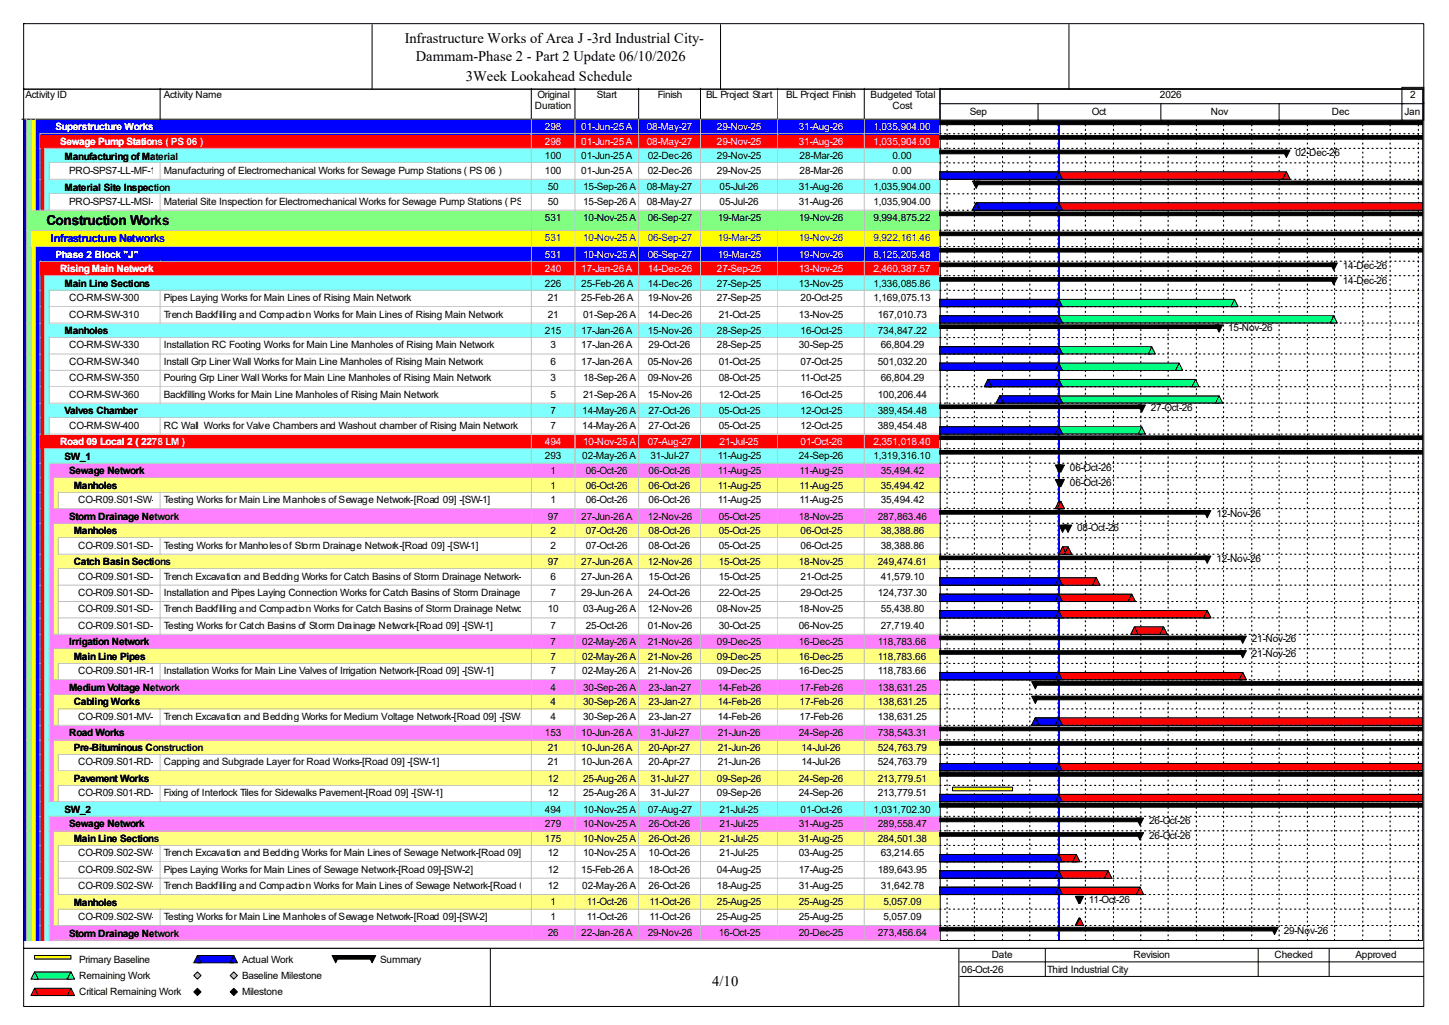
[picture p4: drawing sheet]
<svg xmlns="http://www.w3.org/2000/svg" width="420mm" height="297mm" viewBox="0 0 420 297" stroke-linecap="round" stroke-linejoin="round" font-family="sans-serif">
<defs><g id="words">
<g font-size="4.2">
<text x="117.3" y="12.4">Infrastructure Works of Area J -3rd Industrial City-</text>
<text x="120.5" y="17.7">Dammam-Phase 2 - Part 2 Update 06/10/2026</text>
<text x="135" y="23.5">3Week Lookahead Schedule</text>
<text x="206.5" y="285.6">4/10</text>
</g>
<text font-size="4" x="13.5" y="65.1">Construction Works</text>
<text font-size="3.2" fill="#00f" x="14.8" y="70.2">Infrastructure Networks</text>
<g font-size="2.9">
<text x="7.4" y="28.4">Activity ID</text>
<text x="47.5" y="28.4">Activity Name</text>
<text x="155.8" y="28.4">Original</text>
<text x="173" y="28.4">Start</text>
<text x="190.7" y="28.4">Finish</text>
<text x="204.6" y="28.4">BL Project Start</text>
<text x="227.8" y="28.4">BL Project Finish</text>
<text x="252.3" y="28.4">Budgeted Total</text>
<text x="336.2" y="28.4">2026</text>
<text x="408.7" y="28.4">2</text>
<text x="155.1" y="31.6">Duration</text>
<text x="258.7" y="31.6">Cost</text>
<text x="281.1" y="33.2">Sep</text>
<text x="316.4" y="33.2">Oct</text>
<text x="351" y="33.2">Nov</text>
<text x="386" y="33.2">Dec</text>
<text x="407.1" y="33.2">Jan</text>
<text x="18.7" y="46.2">Manufacturing of Material</text>
<text x="157.9" y="46.1">100</text>
<text x="168.5" y="46.1">01-Jun-25 A</text>
<text x="187.7" y="46.1">02-Dec-26</text>
<text x="207.8" y="46.1">29-Nov-25</text>
<text x="231.8" y="46.1">28-Mar-26</text>
<text x="258.7" y="46.1">0.00</text>
<text x="375.5" y="45.3">02-Dec-26</text>
<text x="20" y="50.3">PRO-SPS7-LL-MF-10</text>
<text x="47.5" y="50.3">Manufacturing of Electromechanical Works for Sewage Pump Stations ( PS 06 )</text>
<text x="157.9" y="50.3">100</text>
<text x="168.5" y="50.3">01-Jun-25 A</text>
<text x="187.7" y="50.3">02-Dec-26</text>
<text x="207.8" y="50.3">29-Nov-25</text>
<text x="231.8" y="50.3">28-Mar-26</text>
<text x="258.7" y="50.3">0.00</text>
<text x="18.7" y="55.2">Material Site Inspection</text>
<text x="20" y="59.3">PRO-SPS7-LL-MSI-10Material Site Inspection for Electromechanical Works for Sewage Pump Stations ( PS06 )</text>
<text x="158.7" y="55.1">50</text>
<text x="158.7" y="59.3">50</text>
<text x="169" y="55.1">15-Sep-26 A</text>
<text x="169" y="59.3">15-Sep-26 A</text>
<text x="187.5" y="55.1">08-May-27</text>
<text x="187.5" y="59.3">08-May-27</text>
<text x="208.6" y="55.1">05-Jul-26</text>
<text x="208.6" y="59.3">05-Jul-26</text>
<text x="231.5" y="55.1">31-Aug-26</text>
<text x="231.5" y="59.3">31-Aug-26</text>
<text x="253.2" y="55.1">1,035,904.00</text>
<text x="253.2" y="59.3">1,035,904.00</text>
<text x="157.9" y="64.1">531</text>
<text x="169" y="64.1">10-Nov-25 A</text>
<text x="187.7" y="64.1">06-Sep-27</text>
<text x="208.1" y="64.1">19-Mar-25</text>
<text x="231.5" y="64.1">19-Nov-26</text>
<text x="253.2" y="64.1">9,994,875.22</text>
<text x="18.7" y="83.1">Main Line Sections</text>
<text x="157.9" y="83.1">226</text>
<text x="168.5" y="83.1">25-Feb-26 A</text>
<text x="187.7" y="83.1">14-Dec-26</text>
<text x="207.8" y="83.1">27-Sep-25</text>
<text x="231.5" y="83.1">13-Nov-25</text>
<text x="253.2" y="83.1">1,336,085.86</text>
<text x="389.2" y="78">14-Dec-26</text>
<text x="389.2" y="82.3">14-Dec-26</text>
<text x="20" y="87.3">CO-RM-SW-300</text>
<text x="47.5" y="87.3">Pipes Laying Works for Main Lines of Rising Main Network</text>
<text x="158.7" y="87.3">21</text>
<text x="168.5" y="87.3">25-Feb-26 A</text>
<text x="187.7" y="87.3">19-Nov-26</text>
<text x="207.8" y="87.3">27-Sep-25</text>
<text x="232" y="87.3">20-Oct-25</text>
<text x="253.2" y="87.3">1,169,075.13</text>
<text x="20" y="92">CO-RM-SW-310</text>
<text x="47.5" y="92">Trench Backfilling and Compaction Works for Main Lines of Rising Main Network</text>
<text x="158.7" y="92">21</text>
<text x="169" y="92">01-Sep-26 A</text>
<text x="187.7" y="92">14-Dec-26</text>
<text x="208.3" y="92">21-Oct-25</text>
<text x="231.5" y="92">13-Nov-25</text>
<text x="254.5" y="92">167,010.73</text>
<text x="356" y="96">15-Nov-26</text>
<text x="18.7" y="96.9">Manholes</text>
<text x="20" y="101">CO-RM-SW-330</text>
<text x="47.5" y="101">Installation RC Footing Works for Main Line Manholes of Rising Main Network</text>
<text x="157.9" y="96.8">215</text>
<text x="159.6" y="101">3</text>
<text x="168.5" y="96.8">17-Jan-26 A</text>
<text x="168.5" y="101">17-Jan-26 A</text>
<text x="187.7" y="96.8">15-Nov-26</text>
<text x="188" y="101">29-Oct-26</text>
<text x="207.8" y="96.8">28-Sep-25</text>
<text x="207.8" y="101">28-Sep-25</text>
<text x="231.5" y="101">30-Sep-25</text>
<text x="232" y="96.8">16-Oct-25</text>
<text x="254.5" y="96.8">734,847.22</text>
<text x="255.3" y="101">66,804.29</text>
<text x="20" y="105.7">CO-RM-SW-340</text>
<text x="47.5" y="105.7">Install Grp Liner Wall Works for Main Line Manholes of Rising Main Network</text>
<text x="159.6" y="105.7">6</text>
<text x="168.5" y="105.7">17-Jan-26 A</text>
<text x="187.7" y="105.7">05-Nov-26</text>
<text x="208.3" y="105.7">01-Oct-25</text>
<text x="232" y="105.7">07-Oct-25</text>
<text x="254.5" y="105.7">501,032.20</text>
<text x="20" y="110.5">CO-RM-SW-350</text>
<text x="47.5" y="110.5">Pouring Grp Liner Wall Works for Main Line Manholes of Rising Main Network</text>
<text x="159.6" y="110.5">3</text>
<text x="169" y="110.5">18-Sep-26 A</text>
<text x="187.7" y="110.5">09-Nov-26</text>
<text x="208.3" y="110.5">08-Oct-25</text>
<text x="232" y="110.5">11-Oct-25</text>
<text x="255.3" y="110.5">66,804.29</text>
<text x="20" y="115.2">CO-RM-SW-360</text>
<text x="47.5" y="115.2">Backfilling Works for Main Line Manholes of Rising Main Network</text>
<text x="159.6" y="115.2">5</text>
<text x="159.6" y="120">7</text>
<text x="168.8" y="120">14-May-26 A</text>
<text x="169" y="115.2">21-Sep-26 A</text>
<text x="187.7" y="115.2">15-Nov-26</text>
<text x="188" y="120">27-Oct-26</text>
<text x="208.3" y="115.2">12-Oct-25</text>
<text x="208.3" y="120">05-Oct-25</text>
<text x="232" y="115.2">16-Oct-25</text>
<text x="232" y="120">12-Oct-25</text>
<text x="254.5" y="115.2">100,206.44</text>
<text x="254.5" y="120">389,454.48</text>
<text x="333.6" y="119.2">27-Oct-26</text>
<text x="18.7" y="120.1">Valves Chamber</text>
<text x="20" y="124.2">CO-RM-SW-400</text>
<text x="47.5" y="124.2">RC Wall Works for Valve Chambers and Washout chamber of Rising Main Network</text>
<text x="159.6" y="124.2">7</text>
<text x="168.8" y="124.2">14-May-26 A</text>
<text x="188" y="124.2">27-Oct-26</text>
<text x="208.3" y="124.2">05-Oct-25</text>
<text x="232" y="124.2">12-Oct-25</text>
<text x="254.5" y="124.2">389,454.48</text>
<text x="18.7" y="133.2">SW_1</text>
<text x="20" y="137.5">Sewage Network</text>
<text x="157.9" y="133.1">293</text>
<text x="159.6" y="137.4">1</text>
<text x="168.8" y="133.1">02-May-26 A</text>
<text x="169.8" y="137.4">06-Oct-26</text>
<text x="188" y="137.4">06-Oct-26</text>
<text x="188.6" y="133.1">31-Jul-27</text>
<text x="208.1" y="133.1">11-Aug-25</text>
<text x="208.1" y="137.4">11-Aug-25</text>
<text x="231.5" y="133.1">24-Sep-26</text>
<text x="231.8" y="137.4">11-Aug-25</text>
<text x="253.2" y="133.1">1,319,316.10</text>
<text x="255.3" y="137.4">35,494.42</text>
<text x="310.1" y="136.6">06-Oct-26</text>
<text x="21.4" y="141.7">Manholes</text>
<text x="159.6" y="141.6">1</text>
<text x="169.8" y="141.6">06-Oct-26</text>
<text x="188" y="141.6">06-Oct-26</text>
<text x="208.1" y="141.6">11-Aug-25</text>
<text x="231.8" y="141.6">11-Aug-25</text>
<text x="255.3" y="141.6">35,494.42</text>
<text x="310.1" y="140.8">06-Oct-26</text>
<text x="22.7" y="145.8">CO-R09.S01-SW-210</text>
<text x="47.5" y="145.8">Testing Works for Main Line Manholes of Sewage Network-[Road 09] -[SW-1]</text>
<text x="159.6" y="145.8">1</text>
<text x="169.8" y="145.8">06-Oct-26</text>
<text x="188" y="145.8">06-Oct-26</text>
<text x="208.1" y="145.8">11-Aug-25</text>
<text x="231.8" y="145.8">11-Aug-25</text>
<text x="255.3" y="145.8">35,494.42</text>
<text x="352.6" y="149.8">12-Nov-26</text>
<text x="20" y="150.6">Storm Drainage Network</text>
<text x="21.4" y="154.9">Manholes</text>
<text x="158.7" y="150.5">97</text>
<text x="159.6" y="154.8">2</text>
<text x="168.5" y="150.5">27-Jun-26 A</text>
<text x="169.8" y="154.8">07-Oct-26</text>
<text x="187.7" y="150.5">12-Nov-26</text>
<text x="188" y="154.8">08-Oct-26</text>
<text x="208.3" y="150.5">05-Oct-25</text>
<text x="208.3" y="154.8">05-Oct-25</text>
<text x="231.5" y="150.5">18-Nov-25</text>
<text x="232" y="154.8">06-Oct-25</text>
<text x="254.5" y="150.5">287,863.46</text>
<text x="255.3" y="154.8">38,388.86</text>
<text x="312.2" y="154">08-Oct-26</text>
<text x="22.7" y="159">CO-R09.S01-SD-210</text>
<text x="47.5" y="159">Testing Works for Manholes of Storm Drainage Network-[Road 09] -[SW-1]</text>
<text x="159.6" y="159">2</text>
<text x="169.8" y="159">07-Oct-26</text>
<text x="188" y="159">08-Oct-26</text>
<text x="208.3" y="159">05-Oct-25</text>
<text x="232" y="159">06-Oct-25</text>
<text x="255.3" y="159">38,388.86</text>
<text x="21.4" y="163.8">Catch Basin Sections</text>
<text x="22.7" y="168">CO-R09.S01-SD-140</text>
<text x="47.5" y="168">Trench Excavation and Bedding Works for Catch Basins of Storm Drainage Network-[Road 09] -[SW-1]</text>
<text x="158.7" y="163.7">97</text>
<text x="159.6" y="168">6</text>
<text x="168.5" y="163.7">27-Jun-26 A</text>
<text x="168.5" y="168">27-Jun-26 A</text>
<text x="187.7" y="163.7">12-Nov-26</text>
<text x="188" y="168">15-Oct-26</text>
<text x="208.3" y="163.7">15-Oct-25</text>
<text x="208.3" y="168">15-Oct-25</text>
<text x="231.5" y="163.7">18-Nov-25</text>
<text x="232" y="168">21-Oct-25</text>
<text x="254.5" y="163.7">249,474.61</text>
<text x="255.3" y="168">41,579.10</text>
<text x="352.6" y="162.9">12-Nov-26</text>
<text x="22.7" y="172.7">CO-R09.S01-SD-150</text>
<text x="47.5" y="172.7">Installation and Pipes Laying Connection Works for Catch Basins of Storm Drainage Network-[Road 09] -[SW-1]</text>
<text x="159.6" y="172.7">7</text>
<text x="168.5" y="172.7">29-Jun-26 A</text>
<text x="188" y="172.7">24-Oct-26</text>
<text x="208.3" y="172.7">22-Oct-25</text>
<text x="232" y="172.7">29-Oct-25</text>
<text x="254.5" y="172.7">124,737.30</text>
<text x="22.7" y="177.5">CO-R09.S01-SD-170</text>
<text x="47.5" y="177.5">Trench Backfilling and Compaction Works for Catch Basins of Storm Drainage Network-[Road 09] -[SW-1]</text>
<text x="158.7" y="177.5">10</text>
<text x="169" y="177.5">03-Aug-26 A</text>
<text x="187.7" y="177.5">12-Nov-26</text>
<text x="207.8" y="177.5">08-Nov-25</text>
<text x="231.5" y="177.5">18-Nov-25</text>
<text x="255.3" y="177.5">55,438.80</text>
<text x="22.7" y="182.2">CO-R09.S01-SD-160</text>
<text x="47.5" y="182.2">Testing Works for Catch Basins of Storm Drainage Network-[Road 09] -[SW-1]</text>
<text x="159.6" y="182.2">7</text>
<text x="169.8" y="182.2">25-Oct-26</text>
<text x="187.7" y="182.2">01-Nov-26</text>
<text x="208.3" y="182.2">30-Oct-25</text>
<text x="231.5" y="182.2">06-Nov-25</text>
<text x="255.3" y="182.2">27,719.40</text>
<text x="20" y="187">Irrigation Network</text>
<text x="21.4" y="191.3">Main Line Pipes</text>
<text x="159.6" y="186.9">7</text>
<text x="159.6" y="191.2">7</text>
<text x="168.8" y="186.9">02-May-26 A</text>
<text x="168.8" y="191.2">02-May-26 A</text>
<text x="187.7" y="186.9">21-Nov-26</text>
<text x="187.7" y="191.2">21-Nov-26</text>
<text x="207.8" y="186.9">09-Dec-25</text>
<text x="207.8" y="191.2">09-Dec-25</text>
<text x="231.5" y="186.9">16-Dec-25</text>
<text x="231.5" y="191.2">16-Dec-25</text>
<text x="254.5" y="186.9">118,783.66</text>
<text x="254.5" y="191.2">118,783.66</text>
<text x="362.8" y="186.1">21-Nov-26</text>
<text x="362.8" y="190.4">21-Nov-26</text>
<text x="22.7" y="195.4">CO-R09.S01-IR-120Installation Works for Main Line Valves of Irrigation Network-[Road 09] -[SW-1]</text>
<text x="159.6" y="195.4">7</text>
<text x="168.8" y="195.4">02-May-26 A</text>
<text x="187.7" y="195.4">21-Nov-26</text>
<text x="207.8" y="195.4">09-Dec-25</text>
<text x="231.5" y="195.4">16-Dec-25</text>
<text x="254.5" y="195.4">118,783.66</text>
<text x="20" y="200.2">Medium Voltage Network</text>
<text x="159.6" y="200.1">4</text>
<text x="169" y="200.1">30-Sep-26 A</text>
<text x="188" y="200.1">23-Jan-27</text>
<text x="208.1" y="200.1">14-Feb-26</text>
<text x="231.8" y="200.1">17-Feb-26</text>
<text x="254.5" y="200.1">138,631.25</text>
<text x="21.4" y="204.4">Cabling Works</text>
<text x="22.7" y="208.6">CO-R09.S01-MV-100</text>
<text x="47.5" y="208.6">Trench Excavation and Bedding Works for Medium Voltage Network-[Road 09] -[SW-1]</text>
<text x="159.6" y="204.3">4</text>
<text x="159.6" y="208.6">4</text>
<text x="169" y="204.3">30-Sep-26 A</text>
<text x="169" y="208.6">30-Sep-26 A</text>
<text x="188" y="204.3">23-Jan-27</text>
<text x="188" y="208.6">23-Jan-27</text>
<text x="208.1" y="204.3">14-Feb-26</text>
<text x="208.1" y="208.6">14-Feb-26</text>
<text x="231.8" y="204.3">17-Feb-26</text>
<text x="231.8" y="208.6">17-Feb-26</text>
<text x="254.5" y="204.3">138,631.25</text>
<text x="254.5" y="208.6">138,631.25</text>
<text x="20" y="213.4">Road Works</text>
<text x="157.9" y="213.3">153</text>
<text x="168.5" y="213.3">10-Jun-26 A</text>
<text x="188.6" y="213.3">31-Jul-27</text>
<text x="208.1" y="213.3">21-Jun-26</text>
<text x="231.5" y="213.3">24-Sep-26</text>
<text x="254.5" y="213.3">738,543.31</text>
<text x="21.4" y="217.6">Pre-Bituminous Construction</text>
<text x="22.7" y="221.7">CO-R09.S01-RD-P-100</text>
<text x="47.5" y="221.7">Capping and Subgrade Layer for Road Works-[Road 09] -[SW-1]</text>
<text x="158.7" y="217.6">21</text>
<text x="158.7" y="221.7">21</text>
<text x="168.5" y="217.6">10-Jun-26 A</text>
<text x="168.5" y="221.7">10-Jun-26 A</text>
<text x="188" y="217.6">20-Apr-27</text>
<text x="188" y="221.7">20-Apr-27</text>
<text x="208.1" y="217.6">21-Jun-26</text>
<text x="208.1" y="221.7">21-Jun-26</text>
<text x="232.3" y="217.6">14-Jul-26</text>
<text x="232.3" y="221.7">14-Jul-26</text>
<text x="254.5" y="217.6">524,763.79</text>
<text x="254.5" y="221.7">524,763.79</text>
<text x="21.4" y="226.6">Pavement Works</text>
<text x="158.7" y="226.5">12</text>
<text x="169" y="226.5">25-Aug-26 A</text>
<text x="188.6" y="226.5">31-Jul-27</text>
<text x="207.8" y="226.5">09-Sep-26</text>
<text x="231.5" y="226.5">24-Sep-26</text>
<text x="254.5" y="226.5">213,779.51</text>
<text x="22.7" y="230.7">CO-R09.S01-RD-P-130</text>
<text x="47.5" y="230.7">Fixing of Interlock Tiles for Sidewalks Pavement-[Road 09] -[SW-1]</text>
<text x="158.7" y="230.7">12</text>
<text x="169" y="230.7">25-Aug-26 A</text>
<text x="188.6" y="230.7">31-Jul-27</text>
<text x="207.8" y="230.7">09-Sep-26</text>
<text x="231.5" y="230.7">24-Sep-26</text>
<text x="254.5" y="230.7">213,779.51</text>
<text x="18.7" y="235.5">SW_2</text>
<text x="20" y="239.8">Sewage Network</text>
<text x="157.9" y="235.5">494</text>
<text x="157.9" y="239.7">279</text>
<text x="169" y="235.5">10-Nov-25 A</text>
<text x="169" y="239.7">10-Nov-25 A</text>
<text x="187.7" y="235.5">07-Aug-27</text>
<text x="188" y="239.7">26-Oct-26</text>
<text x="208.6" y="235.5">21-Jul-25</text>
<text x="208.6" y="239.7">21-Jul-25</text>
<text x="231.5" y="239.7">31-Aug-25</text>
<text x="232" y="235.5">01-Oct-26</text>
<text x="253.2" y="235.5">1,031,702.30</text>
<text x="254.5" y="239.7">289,558.47</text>
<text x="333" y="238.9">26-Oct-26</text>
<text x="21.4" y="244">Main Line Sections</text>
<text x="157.9" y="243.9">175</text>
<text x="169" y="243.9">10-Nov-25 A</text>
<text x="188" y="243.9">26-Oct-26</text>
<text x="208.6" y="243.9">21-Jul-25</text>
<text x="231.5" y="243.9">31-Aug-25</text>
<text x="254.5" y="243.9">284,501.38</text>
<text x="333" y="243.1">26-Oct-26</text>
<text x="22.7" y="248.1">CO-R09.S02-SW-100</text>
<text x="47.5" y="248.1">Trench Excavation and Bedding Works for Main Lines of Sewage Network-[Road 09]-[SW-2]</text>
<text x="158.7" y="248.1">12</text>
<text x="169" y="248.1">10-Nov-25 A</text>
<text x="188" y="248.1">10-Oct-26</text>
<text x="208.6" y="248.1">21-Jul-25</text>
<text x="231.5" y="248.1">03-Aug-25</text>
<text x="255.3" y="248.1">63,214.65</text>
<text x="22.7" y="252.9">CO-R09.S02-SW-120</text>
<text x="22.7" y="257.6">CO-R09.S02-SW-130</text>
<text x="47.5" y="252.9">Pipes Laying Works for Main Lines of Sewage Network-[Road 09]-[SW-2]</text>
<text x="47.5" y="257.6">Trench Backfilling and Compaction Works for Main Lines of Sewage Network-[Road 09]-[SW-2]</text>
<text x="158.7" y="252.9">12</text>
<text x="158.7" y="257.6">12</text>
<text x="168.5" y="252.9">15-Feb-26 A</text>
<text x="168.8" y="257.6">02-May-26 A</text>
<text x="188" y="252.9">18-Oct-26</text>
<text x="188" y="257.6">26-Oct-26</text>
<text x="207.8" y="252.9">04-Aug-25</text>
<text x="207.8" y="257.6">18-Aug-25</text>
<text x="231.5" y="252.9">17-Aug-25</text>
<text x="231.5" y="257.6">31-Aug-25</text>
<text x="254.5" y="252.9">189,643.95</text>
<text x="255.3" y="257.6">31,642.78</text>
<text x="21.4" y="262.4">Manholes</text>
<text x="159.6" y="262.3">1</text>
<text x="170.1" y="262.3">11-Oct-26</text>
<text x="188.3" y="262.3">11-Oct-26</text>
<text x="207.8" y="262.3">25-Aug-25</text>
<text x="231.5" y="262.3">25-Aug-25</text>
<text x="256" y="262.3">5,057.09</text>
<text x="315.6" y="261.6">11-Oct-26</text>
<text x="22.7" y="266.6">CO-R09.S02-SW-210</text>
<text x="47.5" y="266.6">Testing Works for Main Line Manholes of Sewage Network-[Road 09]-[SW-2]</text>
<text x="159.6" y="266.6">1</text>
<text x="170.1" y="266.6">11-Oct-26</text>
<text x="188.3" y="266.6">11-Oct-26</text>
<text x="207.8" y="266.6">25-Aug-25</text>
<text x="231.5" y="266.6">25-Aug-25</text>
<text x="256" y="266.6">5,057.09</text>
<text x="20" y="271.4">Storm Drainage Network</text>
<text x="158.7" y="271.3">26</text>
<text x="168.5" y="271.3">22-Jan-26 A</text>
<text x="187.7" y="271.3">29-Nov-26</text>
<text x="208.3" y="271.3">16-Oct-25</text>
<text x="231.5" y="271.3">20-Dec-25</text>
<text x="254.5" y="271.3">273,456.64</text>
<text x="372.1" y="270.6">29-Nov-26</text>
<text x="22.9" y="279">Primary Baseline</text>
<text x="70.1" y="279">Actual Work</text>
<text x="110.2" y="279">Summary</text>
<text x="278.7" y="281.9">06-Oct-26</text>
<text x="287.4" y="277.7">Date</text>
<text x="303.5" y="281.9">Third Industrial City</text>
<text x="328.5" y="277.7">Revision</text>
<text x="369.4" y="277.7">Checked</text>
<text x="392.9" y="277.7">Approved</text>
<text x="22.9" y="283.7">Remaining Work</text>
<text x="70.1" y="283.7">Baseline Milestone</text>
<text x="22.9" y="288.5">Critical Remaining Work</text>
<text x="70.1" y="288.5">Milestone</text>
</g>
<g font-size="2.9" fill="#fff">
<text x="16.1" y="37.8">Superstructure Works</text>
<text x="17.4" y="42">Sewage Pump Stations ( PS 06 )</text>
<text x="157.9" y="37.7">298</text>
<text x="157.9" y="41.9">298</text>
<text x="168.5" y="37.7">01-Jun-25 A</text>
<text x="168.5" y="41.9">01-Jun-25 A</text>
<text x="187.5" y="37.7">08-May-27</text>
<text x="187.5" y="41.9">08-May-27</text>
<text x="207.8" y="37.7">29-Nov-25</text>
<text x="207.8" y="41.9">29-Nov-25</text>
<text x="231.5" y="37.7">31-Aug-26</text>
<text x="231.5" y="41.9">31-Aug-26</text>
<text x="253.2" y="37.7">1,035,904.00</text>
<text x="253.2" y="41.9">1,035,904.00</text>
<text x="16.1" y="74.7">Phase 2 Block &quot;J&quot;</text>
<text x="157.9" y="74.6">531</text>
<text x="169" y="74.6">10-Nov-25 A</text>
<text x="187.7" y="74.6">06-Sep-27</text>
<text x="208.1" y="74.6">19-Mar-25</text>
<text x="231.5" y="74.6">19-Nov-26</text>
<text x="253.2" y="74.6">8,125,205.48</text>
<text x="17.4" y="78.9">Rising Main Network</text>
<text x="157.9" y="78.8">240</text>
<text x="168.5" y="78.8">17-Jan-26 A</text>
<text x="187.7" y="78.8">14-Dec-26</text>
<text x="207.8" y="78.8">27-Sep-25</text>
<text x="231.5" y="78.8">13-Nov-25</text>
<text x="253.2" y="78.8">2,460,387.57</text>
<text x="17.4" y="129">Road 09 Local 2 ( 2278 LM )</text>
<text x="157.9" y="128.9">494</text>
<text x="169" y="128.9">10-Nov-25 A</text>
<text x="187.7" y="128.9">07-Aug-27</text>
<text x="208.6" y="128.9">21-Jul-25</text>
<text x="232" y="128.9">01-Oct-26</text>
<text x="253.2" y="128.9">2,351,018.40</text>
</g>
<g font-size="2.9" fill="#00f">
<text x="157.9" y="69.9">531</text>
<text x="169" y="69.9">10-Nov-25 A</text>
<text x="187.7" y="69.9">06-Sep-27</text>
<text x="208.1" y="69.9">19-Mar-25</text>
<text x="231.5" y="69.9">19-Nov-26</text>
<text x="253.2" y="69.9">9,922,161.46</text>
</g>
</g></defs>
<path d="M46.4 25.6v8.9h-40.1" fill="none" stroke="#000" stroke-width=".29"/>
<path d="M46.7 25.6h107.6v9.2h-107.6z" fill="#fff"/>
<path d="M154 25.6v8.9h-107.6" fill="none" stroke="#000" stroke-width=".29"/>
<path d="M154.3 25.6h12.6v9.2h-12.6z" fill="#fff"/>
<path d="M166.7 25.6v8.9h-12.7" fill="none" stroke="#000" stroke-width=".29"/>
<path d="M166.9 25.6h18.5v9.2h-18.5z" fill="#fff"/>
<path d="M185.1 25.6v8.9h-18.4" fill="none" stroke="#000" stroke-width=".29"/>
<path d="M185.4 25.6h17.9v9.2h-17.9z" fill="#fff"/>
<path d="M203 25.6v8.9h-17.9" fill="none" stroke="#000" stroke-width=".29"/>
<path d="M203.3 25.6h22.4v9.2h-22.4z" fill="#fff"/>
<path d="M225.5 25.6v8.9h-22.5" fill="none" stroke="#000" stroke-width=".29"/>
<path d="M225.7 25.6h25.1v9.2h-25.1z" fill="#fff"/>
<path d="M250.5 25.6v8.9h-25" fill="none" stroke="#000" stroke-width=".29"/>
<path d="M250.8 25.6h21.9v9.2h-21.9z" fill="#fff"/>
<path d="M272.4 25.6v8.9h-21.9" fill="none" stroke="#000" stroke-width=".29"/>
<path d="M6.6 34.8h1.3v4.2h-1.3z" fill="#00f"/>
<path d="M7.6 34.5v4.5" fill="none" stroke="#c0c0c0" stroke-width=".29"/>
<path d="M7.9 34.8h1.3v4.2h-1.3z" fill="#80ff80"/>
<path d="M9 34.5v4.5" fill="none" stroke="#c0c0c0" stroke-width=".29"/>
<path d="M9.2 34.8h1.3v4.2h-1.3z" fill="#ff0"/>
<path d="M10.3 34.5v4.5" fill="none" stroke="#c0c0c0" stroke-width=".29"/>
<path d="M10.5 34.8h36.2v4.2h-36.2z" fill="#00f"/>
<path d="M11.6 38.8h35.1" fill="none" stroke="#c0c0c0" stroke-width=".29"/>
<path d="M46.7 34.8h107.6v4.2h-107.6z" fill="#00f"/>
<path d="M154 34.5v4.3h-107.3" fill="none" stroke="#c0c0c0" stroke-width=".29"/>
<path d="M154.3 34.8h12.6v4.2h-12.6z" fill="#00f"/>
<path d="M166.7 34.5v4.3h-12.4" fill="none" stroke="#c0c0c0" stroke-width=".29"/>
<path d="M166.9 34.8h18.5v4.2h-18.5z" fill="#00f"/>
<path d="M185.1 34.5v4.3h-18.2" fill="none" stroke="#c0c0c0" stroke-width=".29"/>
<path d="M185.4 34.8h17.9v4.2h-17.9z" fill="#00f"/>
<path d="M203 34.5v4.3h-17.6" fill="none" stroke="#c0c0c0" stroke-width=".29"/>
<path d="M203.3 34.8h22.4v4.2h-22.4z" fill="#00f"/>
<path d="M225.5 34.5v4.3h-22.2" fill="none" stroke="#c0c0c0" stroke-width=".29"/>
<path d="M225.7 34.8h25.1v4.2h-25.1z" fill="#00f"/>
<path d="M250.5 34.5v4.3h-24.8" fill="none" stroke="#c0c0c0" stroke-width=".29"/>
<path d="M250.8 34.8h21.9v4.2h-21.9z" fill="#00f"/>
<path d="M272.4 34.5v4.3h-21.6" fill="none" stroke="#c0c0c0" stroke-width=".29"/>
<path d="M6.6 39h1.3v4.3h-1.3z" fill="#00f"/>
<path d="M7.6 38.8v4.4" fill="none" stroke="#c0c0c0" stroke-width=".29"/>
<path d="M7.9 39h1.3v4.3h-1.3z" fill="#80ff80"/>
<path d="M9 38.8v4.4" fill="none" stroke="#c0c0c0" stroke-width=".29"/>
<path d="M9.2 39h1.3v4.3h-1.3z" fill="#ff0"/>
<path d="M10.3 38.8v4.4" fill="none" stroke="#c0c0c0" stroke-width=".29"/>
<path d="M10.5 39h1.4v4.3h-1.4z" fill="#00f"/>
<path d="M11.6 38.8v4.4" fill="none" stroke="#c0c0c0" stroke-width=".29"/>
<path d="M11.9 39h34.8v4.3h-34.8z" fill="#f00"/>
<path d="M12.9 43h33.8" fill="none" stroke="#c0c0c0" stroke-width=".29"/>
<path d="M46.7 39h107.6v4.3h-107.6z" fill="#f00"/>
<path d="M154 38.8v4.2h-107.3" fill="none" stroke="#c0c0c0" stroke-width=".29"/>
<path d="M154.3 39h12.6v4.3h-12.6z" fill="#f00"/>
<path d="M166.7 38.8v4.2h-12.4" fill="none" stroke="#c0c0c0" stroke-width=".29"/>
<path d="M166.9 39h18.5v4.3h-18.5z" fill="#f00"/>
<path d="M185.1 38.8v4.2h-18.2" fill="none" stroke="#c0c0c0" stroke-width=".29"/>
<path d="M185.4 39h17.9v4.3h-17.9z" fill="#f00"/>
<path d="M203 38.8v4.2h-17.6" fill="none" stroke="#c0c0c0" stroke-width=".29"/>
<path d="M203.3 39h22.4v4.3h-22.4z" fill="#f00"/>
<path d="M225.5 38.8v4.2h-22.2" fill="none" stroke="#c0c0c0" stroke-width=".29"/>
<path d="M225.7 39h25.1v4.3h-25.1z" fill="#f00"/>
<path d="M250.5 38.8v4.2h-24.8" fill="none" stroke="#c0c0c0" stroke-width=".29"/>
<path d="M250.8 39h21.9v4.3h-21.9z" fill="#f00"/>
<path d="M272.4 38.8v4.2h-21.6" fill="none" stroke="#c0c0c0" stroke-width=".29"/>
<path d="M6.6 43.3h1.3v4.2h-1.3z" fill="#00f"/>
<path d="M7.6 43v4.5" fill="none" stroke="#c0c0c0" stroke-width=".29"/>
<path d="M7.9 43.3h1.3v4.2h-1.3z" fill="#80ff80"/>
<path d="M9 43v4.5" fill="none" stroke="#c0c0c0" stroke-width=".29"/>
<path d="M9.2 43.3h1.3v4.2h-1.3z" fill="#ff0"/>
<path d="M10.3 43v4.5" fill="none" stroke="#c0c0c0" stroke-width=".29"/>
<path d="M10.5 43.3h1.4v4.2h-1.4z" fill="#00f"/>
<path d="M11.6 43v4.5" fill="none" stroke="#c0c0c0" stroke-width=".29"/>
<path d="M11.9 43.3h1.3v4.2h-1.3z" fill="#f00"/>
<path d="M12.9 43v4.5" fill="none" stroke="#c0c0c0" stroke-width=".29"/>
<path d="M13.2 43.3h33.5v4.2h-33.5z" fill="#80ffff"/>
<path d="M14.2 47.2h32.5" fill="none" stroke="#c0c0c0" stroke-width=".29"/>
<path d="M46.7 43.3h107.6v4.2h-107.6z" fill="#80ffff"/>
<path d="M154 43v4.2h-107.3" fill="none" stroke="#c0c0c0" stroke-width=".29"/>
<path d="M154.3 43.3h12.6v4.2h-12.6z" fill="#80ffff"/>
<path d="M166.7 43v4.2h-12.4" fill="none" stroke="#c0c0c0" stroke-width=".29"/>
<path d="M166.9 43.3h18.5v4.2h-18.5z" fill="#80ffff"/>
<path d="M185.1 43v4.2h-18.2" fill="none" stroke="#c0c0c0" stroke-width=".29"/>
<path d="M185.4 43.3h17.9v4.2h-17.9z" fill="#80ffff"/>
<path d="M203 43v4.2h-17.6" fill="none" stroke="#c0c0c0" stroke-width=".29"/>
<path d="M203.3 43.3h22.4v4.2h-22.4z" fill="#80ffff"/>
<path d="M225.5 43v4.2h-22.2" fill="none" stroke="#c0c0c0" stroke-width=".29"/>
<path d="M225.7 43.3h25.1v4.2h-25.1z" fill="#80ffff"/>
<path d="M250.5 43v4.2h-24.8" fill="none" stroke="#c0c0c0" stroke-width=".29"/>
<path d="M250.8 43.3h21.9v4.2h-21.9z" fill="#80ffff"/>
<path d="M272.4 43v4.2h-21.6" fill="none" stroke="#c0c0c0" stroke-width=".29"/>
<path d="M6.6 47.5h1.3v4.7h-1.3z" fill="#00f"/>
<path d="M7.6 47.2v5" fill="none" stroke="#c0c0c0" stroke-width=".29"/>
<path d="M7.9 47.5h1.3v4.7h-1.3z" fill="#80ff80"/>
<path d="M9 47.2v5" fill="none" stroke="#c0c0c0" stroke-width=".29"/>
<path d="M9.2 47.5h1.3v4.7h-1.3z" fill="#ff0"/>
<path d="M10.3 47.2v5" fill="none" stroke="#c0c0c0" stroke-width=".29"/>
<path d="M10.5 47.5h1.4v4.7h-1.4z" fill="#00f"/>
<path d="M11.6 47.2v5" fill="none" stroke="#c0c0c0" stroke-width=".29"/>
<path d="M11.9 47.5h1.3v4.7h-1.3z" fill="#f00"/>
<path d="M12.9 47.2v5" fill="none" stroke="#c0c0c0" stroke-width=".29"/>
<path d="M13.2 47.5h1.3v4.7h-1.3z" fill="#80ffff"/>
<path d="M14.2 47.2v5" fill="none" stroke="#c0c0c0" stroke-width=".29"/>
<path d="M14.5 47.5h32.2v4.7h-32.2z" fill="#fff"/>
<path d="M14.2 51.9h32.5M46.4 47.2v5" fill="none" stroke="#c0c0c0" stroke-width=".29"/>
<path d="M46.7 47.5h107.6v4.7h-107.6z" fill="#fff"/>
<path d="M154 47.2v4.7h-107.3" fill="none" stroke="#c0c0c0" stroke-width=".29"/>
<path d="M154.3 47.5h12.6v4.7h-12.6z" fill="#fff"/>
<path d="M166.7 47.2v4.7h-12.4" fill="none" stroke="#c0c0c0" stroke-width=".29"/>
<path d="M166.9 47.5h18.5v4.7h-18.5z" fill="#fff"/>
<path d="M185.1 47.2v4.7h-18.2" fill="none" stroke="#c0c0c0" stroke-width=".29"/>
<path d="M185.4 47.5h17.9v4.7h-17.9z" fill="#fff"/>
<path d="M203 47.2v4.7h-17.6" fill="none" stroke="#c0c0c0" stroke-width=".29"/>
<path d="M203.3 47.5h22.4v4.7h-22.4z" fill="#fff"/>
<path d="M225.5 47.2v4.7h-22.2" fill="none" stroke="#c0c0c0" stroke-width=".29"/>
<path d="M225.7 47.5h25.1v4.7h-25.1z" fill="#fff"/>
<path d="M250.5 47.2v4.7h-24.8" fill="none" stroke="#c0c0c0" stroke-width=".29"/>
<path d="M250.8 47.5h21.9v4.7h-21.9z" fill="#fff"/>
<path d="M272.4 47.2v4.7h-21.6" fill="none" stroke="#c0c0c0" stroke-width=".29"/>
<path d="M6.6 52.2h1.3v4.2h-1.3z" fill="#00f"/>
<path d="M7.6 51.9v4.5" fill="none" stroke="#c0c0c0" stroke-width=".29"/>
<path d="M7.9 52.2h1.3v4.2h-1.3z" fill="#80ff80"/>
<path d="M9 51.9v4.5" fill="none" stroke="#c0c0c0" stroke-width=".29"/>
<path d="M9.2 52.2h1.3v4.2h-1.3z" fill="#ff0"/>
<path d="M10.3 51.9v4.5" fill="none" stroke="#c0c0c0" stroke-width=".29"/>
<path d="M10.5 52.2h1.4v4.2h-1.4z" fill="#00f"/>
<path d="M11.6 51.9v4.5" fill="none" stroke="#c0c0c0" stroke-width=".29"/>
<path d="M11.9 52.2h1.3v4.2h-1.3z" fill="#f00"/>
<path d="M12.9 51.9v4.5" fill="none" stroke="#c0c0c0" stroke-width=".29"/>
<path d="M13.2 52.2h33.5v4.2h-33.5z" fill="#80ffff"/>
<path d="M14.2 56.2h32.5" fill="none" stroke="#c0c0c0" stroke-width=".29"/>
<path d="M46.7 52.2h107.6v4.2h-107.6z" fill="#80ffff"/>
<path d="M154 51.9v4.3h-107.3" fill="none" stroke="#c0c0c0" stroke-width=".29"/>
<path d="M154.3 52.2h12.6v4.2h-12.6z" fill="#80ffff"/>
<path d="M166.7 51.9v4.3h-12.4" fill="none" stroke="#c0c0c0" stroke-width=".29"/>
<path d="M166.9 52.2h18.5v4.2h-18.5z" fill="#80ffff"/>
<path d="M185.1 51.9v4.3h-18.2" fill="none" stroke="#c0c0c0" stroke-width=".29"/>
<path d="M185.4 52.2h17.9v4.2h-17.9z" fill="#80ffff"/>
<path d="M203 51.9v4.3h-17.6" fill="none" stroke="#c0c0c0" stroke-width=".29"/>
<path d="M203.3 52.2h22.4v4.2h-22.4z" fill="#80ffff"/>
<path d="M225.5 51.9v4.3h-22.2" fill="none" stroke="#c0c0c0" stroke-width=".29"/>
<path d="M225.7 52.2h25.1v4.2h-25.1z" fill="#80ffff"/>
<path d="M250.5 51.9v4.3h-24.8" fill="none" stroke="#c0c0c0" stroke-width=".29"/>
<path d="M250.8 52.2h21.9v4.2h-21.9z" fill="#80ffff"/>
<path d="M272.4 51.9v4.3h-21.6" fill="none" stroke="#c0c0c0" stroke-width=".29"/>
<path d="M6.6 56.4h1.3v4.8h-1.3z" fill="#00f"/>
<path d="M7.6 56.2v5" fill="none" stroke="#c0c0c0" stroke-width=".29"/>
<path d="M7.9 56.4h1.3v4.8h-1.3z" fill="#80ff80"/>
<path d="M9 56.2v5" fill="none" stroke="#c0c0c0" stroke-width=".29"/>
<path d="M9.2 56.4h1.3v4.8h-1.3z" fill="#ff0"/>
<path d="M10.3 56.2v5M9 60.9h1.5" fill="none" stroke="#c0c0c0" stroke-width=".29"/>
<path d="M10.5 56.4h1.4v4.8h-1.4z" fill="#00f"/>
<path d="M11.6 56.2v5M10.3 60.9h1.6" fill="none" stroke="#c0c0c0" stroke-width=".29"/>
<path d="M11.9 56.4h1.3v4.8h-1.3z" fill="#f00"/>
<path d="M12.9 56.2v5M11.6 60.9h1.6" fill="none" stroke="#c0c0c0" stroke-width=".29"/>
<path d="M13.2 56.4h1.3v4.8h-1.3z" fill="#80ffff"/>
<path d="M14.2 56.2v5M12.9 60.9h1.6" fill="none" stroke="#c0c0c0" stroke-width=".29"/>
<path d="M14.5 56.4h32.2v4.8h-32.2z" fill="#fff"/>
<path d="M46.4 56.2v5M14.2 60.9h32.5" fill="none" stroke="#c0c0c0" stroke-width=".29"/>
<path d="M46.7 56.4h107.6v4.8h-107.6z" fill="#fff"/>
<path d="M154 56.2v4.7h-107.3" fill="none" stroke="#c0c0c0" stroke-width=".29"/>
<path d="M154.3 56.4h12.6v4.8h-12.6z" fill="#fff"/>
<path d="M166.7 56.2v4.7h-12.4" fill="none" stroke="#c0c0c0" stroke-width=".29"/>
<path d="M166.9 56.4h18.5v4.8h-18.5z" fill="#fff"/>
<path d="M185.1 56.2v4.7h-18.2" fill="none" stroke="#c0c0c0" stroke-width=".29"/>
<path d="M185.4 56.4h17.9v4.8h-17.9z" fill="#fff"/>
<path d="M203 56.2v4.7h-17.6" fill="none" stroke="#c0c0c0" stroke-width=".29"/>
<path d="M203.3 56.4h22.4v4.8h-22.4z" fill="#fff"/>
<path d="M225.5 56.2v4.7h-22.2" fill="none" stroke="#c0c0c0" stroke-width=".29"/>
<path d="M225.7 56.4h25.1v4.8h-25.1z" fill="#fff"/>
<path d="M250.5 56.2v4.7h-24.8" fill="none" stroke="#c0c0c0" stroke-width=".29"/>
<path d="M250.8 56.4h21.9v4.8h-21.9z" fill="#fff"/>
<path d="M272.4 56.2v4.7h-21.6" fill="none" stroke="#c0c0c0" stroke-width=".29"/>
<path d="M6.6 61.2h1.3v5.8h-1.3z" fill="#00f"/>
<path d="M7.6 60.9v6.1" fill="none" stroke="#c0c0c0" stroke-width=".29"/>
<path d="M7.9 61.2h38.8v5.8h-38.8z" fill="#80ff80"/>
<path d="M9 66.7h37.7" fill="none" stroke="#c0c0c0" stroke-width=".29"/>
<path d="M46.7 61.2h107.6v5.8h-107.6z" fill="#80ff80"/>
<path d="M154 60.9v5.8h-107.3" fill="none" stroke="#c0c0c0" stroke-width=".29"/>
<path d="M154.3 61.2h12.6v5.8h-12.6z" fill="#80ff80"/>
<path d="M166.7 60.9v5.8h-12.4" fill="none" stroke="#c0c0c0" stroke-width=".29"/>
<path d="M166.9 61.2h18.5v5.8h-18.5z" fill="#80ff80"/>
<path d="M185.1 60.9v5.8h-18.2" fill="none" stroke="#c0c0c0" stroke-width=".29"/>
<path d="M185.4 61.2h17.9v5.8h-17.9z" fill="#80ff80"/>
<path d="M203 60.9v5.8h-17.6" fill="none" stroke="#c0c0c0" stroke-width=".29"/>
<path d="M203.3 61.2h22.4v5.8h-22.4z" fill="#80ff80"/>
<path d="M225.5 60.9v5.8h-22.2" fill="none" stroke="#c0c0c0" stroke-width=".29"/>
<path d="M225.7 61.2h25.1v5.8h-25.1z" fill="#80ff80"/>
<path d="M250.5 60.9v5.8h-24.8" fill="none" stroke="#c0c0c0" stroke-width=".29"/>
<path d="M250.8 61.2h21.9v5.8h-21.9z" fill="#80ff80"/>
<path d="M272.4 60.9v5.8h-21.6" fill="none" stroke="#c0c0c0" stroke-width=".29"/>
<path d="M6.6 67h1.3v4.7h-1.3z" fill="#00f"/>
<path d="M7.6 66.7v5" fill="none" stroke="#c0c0c0" stroke-width=".29"/>
<path d="M7.9 67h1.3v4.7h-1.3z" fill="#80ff80"/>
<path d="M9 66.7v5" fill="none" stroke="#c0c0c0" stroke-width=".29"/>
<path d="M9.2 67h37.5v4.7h-37.5z" fill="#ff0"/>
<path d="M10.3 71.5h36.4" fill="none" stroke="#c0c0c0" stroke-width=".29"/>
<path d="M46.7 67h107.6v4.7h-107.6z" fill="#ff0"/>
<path d="M154 66.7v4.8h-107.3" fill="none" stroke="#c0c0c0" stroke-width=".29"/>
<path d="M154.3 67h12.6v4.7h-12.6z" fill="#ff0"/>
<path d="M166.7 66.7v4.8h-12.4" fill="none" stroke="#c0c0c0" stroke-width=".29"/>
<path d="M166.9 67h18.5v4.7h-18.5z" fill="#ff0"/>
<path d="M185.1 66.7v4.8h-18.2" fill="none" stroke="#c0c0c0" stroke-width=".29"/>
<path d="M185.4 67h17.9v4.7h-17.9z" fill="#ff0"/>
<path d="M203 66.7v4.8h-17.6" fill="none" stroke="#c0c0c0" stroke-width=".29"/>
<path d="M203.3 67h22.4v4.7h-22.4z" fill="#ff0"/>
<path d="M225.5 66.7v4.8h-22.2" fill="none" stroke="#c0c0c0" stroke-width=".29"/>
<path d="M225.7 67h25.1v4.7h-25.1z" fill="#ff0"/>
<path d="M250.5 66.7v4.8h-24.8" fill="none" stroke="#c0c0c0" stroke-width=".29"/>
<path d="M250.8 67h21.9v4.7h-21.9z" fill="#ff0"/>
<path d="M272.4 66.7v4.8h-21.6" fill="none" stroke="#c0c0c0" stroke-width=".29"/>
<path d="M6.6 71.7h1.3v4.2h-1.3z" fill="#00f"/>
<path d="M7.6 71.5v4.4" fill="none" stroke="#c0c0c0" stroke-width=".29"/>
<path d="M7.9 71.7h1.3v4.2h-1.3z" fill="#80ff80"/>
<path d="M9 71.5v4.4" fill="none" stroke="#c0c0c0" stroke-width=".29"/>
<path d="M9.2 71.7h1.3v4.2h-1.3z" fill="#ff0"/>
<path d="M10.3 71.5v4.4" fill="none" stroke="#c0c0c0" stroke-width=".29"/>
<path d="M10.5 71.7h36.2v4.2h-36.2z" fill="#00f"/>
<path d="M11.6 75.7h35.1" fill="none" stroke="#c0c0c0" stroke-width=".29"/>
<path d="M46.7 71.7h107.6v4.2h-107.6z" fill="#00f"/>
<path d="M154 71.5v4.2h-107.3" fill="none" stroke="#c0c0c0" stroke-width=".29"/>
<path d="M154.3 71.7h12.6v4.2h-12.6z" fill="#00f"/>
<path d="M166.7 71.5v4.2h-12.4" fill="none" stroke="#c0c0c0" stroke-width=".29"/>
<path d="M166.9 71.7h18.5v4.2h-18.5z" fill="#00f"/>
<path d="M185.1 71.5v4.2h-18.2" fill="none" stroke="#c0c0c0" stroke-width=".29"/>
<path d="M185.4 71.7h17.9v4.2h-17.9z" fill="#00f"/>
<path d="M203 71.5v4.2h-17.6" fill="none" stroke="#c0c0c0" stroke-width=".29"/>
<path d="M203.3 71.7h22.4v4.2h-22.4z" fill="#00f"/>
<path d="M225.5 71.5v4.2h-22.2" fill="none" stroke="#c0c0c0" stroke-width=".29"/>
<path d="M225.7 71.7h25.1v4.2h-25.1z" fill="#00f"/>
<path d="M250.5 71.5v4.2h-24.8" fill="none" stroke="#c0c0c0" stroke-width=".29"/>
<path d="M250.8 71.7h21.9v4.2h-21.9z" fill="#00f"/>
<path d="M272.4 71.5v4.2h-21.6" fill="none" stroke="#c0c0c0" stroke-width=".29"/>
<path d="M6.6 75.9h1.3v4.3h-1.3z" fill="#00f"/>
<path d="M7.6 75.7v4.5" fill="none" stroke="#c0c0c0" stroke-width=".29"/>
<path d="M7.9 75.9h1.3v4.3h-1.3z" fill="#80ff80"/>
<path d="M9 75.7v4.5" fill="none" stroke="#c0c0c0" stroke-width=".29"/>
<path d="M9.2 75.9h1.3v4.3h-1.3z" fill="#ff0"/>
<path d="M10.3 75.7v4.5" fill="none" stroke="#c0c0c0" stroke-width=".29"/>
<path d="M10.5 75.9h1.4v4.3h-1.4z" fill="#00f"/>
<path d="M11.6 75.7v4.5" fill="none" stroke="#c0c0c0" stroke-width=".29"/>
<path d="M11.9 75.9h34.8v4.3h-34.8z" fill="#f00"/>
<path d="M12.9 79.9h33.8" fill="none" stroke="#c0c0c0" stroke-width=".29"/>
<path d="M46.7 75.9h107.6v4.3h-107.6z" fill="#f00"/>
<path d="M154 75.7v4.2h-107.3" fill="none" stroke="#c0c0c0" stroke-width=".29"/>
<path d="M154.3 75.9h12.6v4.3h-12.6z" fill="#f00"/>
<path d="M166.7 75.7v4.2h-12.4" fill="none" stroke="#c0c0c0" stroke-width=".29"/>
<path d="M166.9 75.9h18.5v4.3h-18.5z" fill="#f00"/>
<path d="M185.1 75.7v4.2h-18.2" fill="none" stroke="#c0c0c0" stroke-width=".29"/>
<path d="M185.4 75.9h17.9v4.3h-17.9z" fill="#f00"/>
<path d="M203 75.7v4.2h-17.6" fill="none" stroke="#c0c0c0" stroke-width=".29"/>
<path d="M203.3 75.9h22.4v4.3h-22.4z" fill="#f00"/>
<path d="M225.5 75.7v4.2h-22.2" fill="none" stroke="#c0c0c0" stroke-width=".29"/>
<path d="M225.7 75.9h25.1v4.3h-25.1z" fill="#f00"/>
<path d="M250.5 75.7v4.2h-24.8" fill="none" stroke="#c0c0c0" stroke-width=".29"/>
<path d="M250.8 75.9h21.9v4.3h-21.9z" fill="#f00"/>
<path d="M272.4 75.7v4.2h-21.6" fill="none" stroke="#c0c0c0" stroke-width=".29"/>
<path d="M6.6 80.2h1.3v4.2h-1.3z" fill="#00f"/>
<path d="M7.6 79.9v4.5" fill="none" stroke="#c0c0c0" stroke-width=".29"/>
<path d="M7.9 80.2h1.3v4.2h-1.3z" fill="#80ff80"/>
<path d="M9 79.9v4.5" fill="none" stroke="#c0c0c0" stroke-width=".29"/>
<path d="M9.2 80.2h1.3v4.2h-1.3z" fill="#ff0"/>
<path d="M10.3 79.9v4.5" fill="none" stroke="#c0c0c0" stroke-width=".29"/>
<path d="M10.5 80.2h1.4v4.2h-1.4z" fill="#00f"/>
<path d="M11.6 79.9v4.5" fill="none" stroke="#c0c0c0" stroke-width=".29"/>
<path d="M11.9 80.2h1.3v4.2h-1.3z" fill="#f00"/>
<path d="M12.9 79.9v4.5" fill="none" stroke="#c0c0c0" stroke-width=".29"/>
<path d="M13.2 80.2h33.5v4.2h-33.5z" fill="#80ffff"/>
<path d="M14.2 84.1h32.5" fill="none" stroke="#c0c0c0" stroke-width=".29"/>
<path d="M46.7 80.2h107.6v4.2h-107.6z" fill="#80ffff"/>
<path d="M154 79.9v4.2h-107.3" fill="none" stroke="#c0c0c0" stroke-width=".29"/>
<path d="M154.3 80.2h12.6v4.2h-12.6z" fill="#80ffff"/>
<path d="M166.7 79.9v4.2h-12.4" fill="none" stroke="#c0c0c0" stroke-width=".29"/>
<path d="M166.9 80.2h18.5v4.2h-18.5z" fill="#80ffff"/>
<path d="M185.1 79.9v4.2h-18.2" fill="none" stroke="#c0c0c0" stroke-width=".29"/>
<path d="M185.4 80.2h17.9v4.2h-17.9z" fill="#80ffff"/>
<path d="M203 79.9v4.2h-17.6" fill="none" stroke="#c0c0c0" stroke-width=".29"/>
<path d="M203.3 80.2h22.4v4.2h-22.4z" fill="#80ffff"/>
<path d="M225.5 79.9v4.2h-22.2" fill="none" stroke="#c0c0c0" stroke-width=".29"/>
<path d="M225.7 80.2h25.1v4.2h-25.1z" fill="#80ffff"/>
<path d="M250.5 79.9v4.2h-24.8" fill="none" stroke="#c0c0c0" stroke-width=".29"/>
<path d="M250.8 80.2h21.9v4.2h-21.9z" fill="#80ffff"/>
<path d="M272.4 79.9v4.2h-21.6" fill="none" stroke="#c0c0c0" stroke-width=".29"/>
<path d="M6.6 84.4h1.3v4.7h-1.3z" fill="#00f"/>
<path d="M7.6 84.1v5" fill="none" stroke="#c0c0c0" stroke-width=".29"/>
<path d="M7.9 84.4h1.3v4.7h-1.3z" fill="#80ff80"/>
<path d="M9 84.1v5" fill="none" stroke="#c0c0c0" stroke-width=".29"/>
<path d="M9.2 84.4h1.3v4.7h-1.3z" fill="#ff0"/>
<path d="M10.3 84.1v5" fill="none" stroke="#c0c0c0" stroke-width=".29"/>
<path d="M10.5 84.4h1.4v4.7h-1.4z" fill="#00f"/>
<path d="M11.6 84.1v5" fill="none" stroke="#c0c0c0" stroke-width=".29"/>
<path d="M11.9 84.4h1.3v4.7h-1.3z" fill="#f00"/>
<path d="M12.9 84.1v5" fill="none" stroke="#c0c0c0" stroke-width=".29"/>
<path d="M13.2 84.4h1.3v4.7h-1.3z" fill="#80ffff"/>
<path d="M14.2 84.1v5" fill="none" stroke="#c0c0c0" stroke-width=".29"/>
<path d="M14.5 84.4h32.2v4.7h-32.2z" fill="#fff"/>
<path d="M14.2 88.9h32.5M46.4 84.1v5" fill="none" stroke="#c0c0c0" stroke-width=".29"/>
<path d="M46.7 84.4h107.6v4.7h-107.6z" fill="#fff"/>
<path d="M154 84.1v4.8h-107.3" fill="none" stroke="#c0c0c0" stroke-width=".29"/>
<path d="M154.3 84.4h12.6v4.7h-12.6z" fill="#fff"/>
<path d="M166.7 84.1v4.8h-12.4" fill="none" stroke="#c0c0c0" stroke-width=".29"/>
<path d="M166.9 84.4h18.5v4.7h-18.5z" fill="#fff"/>
<path d="M185.1 84.1v4.8h-18.2" fill="none" stroke="#c0c0c0" stroke-width=".29"/>
<path d="M185.4 84.4h17.9v4.7h-17.9z" fill="#fff"/>
<path d="M203 84.1v4.8h-17.6" fill="none" stroke="#c0c0c0" stroke-width=".29"/>
<path d="M203.3 84.4h22.4v4.7h-22.4z" fill="#fff"/>
<path d="M225.5 84.1v4.8h-22.2" fill="none" stroke="#c0c0c0" stroke-width=".29"/>
<path d="M225.7 84.4h25.1v4.7h-25.1z" fill="#fff"/>
<path d="M250.5 84.1v4.8h-24.8" fill="none" stroke="#c0c0c0" stroke-width=".29"/>
<path d="M250.8 84.4h21.9v4.7h-21.9z" fill="#fff"/>
<path d="M272.4 84.1v4.8h-21.6" fill="none" stroke="#c0c0c0" stroke-width=".29"/>
<path d="M6.6 89.1h1.3v4.8h-1.3z" fill="#00f"/>
<path d="M7.6 88.9v5" fill="none" stroke="#c0c0c0" stroke-width=".29"/>
<path d="M7.9 89.1h1.3v4.8h-1.3z" fill="#80ff80"/>
<path d="M9 88.9v5" fill="none" stroke="#c0c0c0" stroke-width=".29"/>
<path d="M9.2 89.1h1.3v4.8h-1.3z" fill="#ff0"/>
<path d="M10.3 88.9v5" fill="none" stroke="#c0c0c0" stroke-width=".29"/>
<path d="M10.5 89.1h1.4v4.8h-1.4z" fill="#00f"/>
<path d="M11.6 88.9v5" fill="none" stroke="#c0c0c0" stroke-width=".29"/>
<path d="M11.9 89.1h1.3v4.8h-1.3z" fill="#f00"/>
<path d="M12.9 88.9v5" fill="none" stroke="#c0c0c0" stroke-width=".29"/>
<path d="M13.2 89.1h1.3v4.8h-1.3z" fill="#80ffff"/>
<path d="M14.2 88.9v5" fill="none" stroke="#c0c0c0" stroke-width=".29"/>
<path d="M14.5 89.1h32.2v4.8h-32.2z" fill="#fff"/>
<path d="M14.2 93.6h32.5M46.4 88.9v5" fill="none" stroke="#c0c0c0" stroke-width=".29"/>
<path d="M46.7 89.1h107.6v4.8h-107.6z" fill="#fff"/>
<path d="M154 88.9v4.7h-107.3" fill="none" stroke="#c0c0c0" stroke-width=".29"/>
<path d="M154.3 89.1h12.6v4.8h-12.6z" fill="#fff"/>
<path d="M166.7 88.9v4.7h-12.4" fill="none" stroke="#c0c0c0" stroke-width=".29"/>
<path d="M166.9 89.1h18.5v4.8h-18.5z" fill="#fff"/>
<path d="M185.1 88.9v4.7h-18.2" fill="none" stroke="#c0c0c0" stroke-width=".29"/>
<path d="M185.4 89.1h17.9v4.8h-17.9z" fill="#fff"/>
<path d="M203 88.9v4.7h-17.6" fill="none" stroke="#c0c0c0" stroke-width=".29"/>
<path d="M203.3 89.1h22.4v4.8h-22.4z" fill="#fff"/>
<path d="M225.5 88.9v4.7h-22.2" fill="none" stroke="#c0c0c0" stroke-width=".29"/>
<path d="M225.7 89.1h25.1v4.8h-25.1z" fill="#fff"/>
<path d="M250.5 88.9v4.7h-24.8" fill="none" stroke="#c0c0c0" stroke-width=".29"/>
<path d="M250.8 89.1h21.9v4.8h-21.9z" fill="#fff"/>
<path d="M272.4 88.9v4.7h-21.6" fill="none" stroke="#c0c0c0" stroke-width=".29"/>
<path d="M6.6 93.9h1.3v4.2h-1.3z" fill="#00f"/>
<path d="M7.6 93.6v4.5" fill="none" stroke="#c0c0c0" stroke-width=".29"/>
<path d="M7.9 93.9h1.3v4.2h-1.3z" fill="#80ff80"/>
<path d="M9 93.6v4.5" fill="none" stroke="#c0c0c0" stroke-width=".29"/>
<path d="M9.2 93.9h1.3v4.2h-1.3z" fill="#ff0"/>
<path d="M10.3 93.6v4.5" fill="none" stroke="#c0c0c0" stroke-width=".29"/>
<path d="M10.5 93.9h1.4v4.2h-1.4z" fill="#00f"/>
<path d="M11.6 93.6v4.5" fill="none" stroke="#c0c0c0" stroke-width=".29"/>
<path d="M11.9 93.9h1.3v4.2h-1.3z" fill="#f00"/>
<path d="M12.9 93.6v4.5" fill="none" stroke="#c0c0c0" stroke-width=".29"/>
<path d="M13.2 93.9h33.5v4.2h-33.5z" fill="#80ffff"/>
<path d="M14.2 97.8h32.5" fill="none" stroke="#c0c0c0" stroke-width=".29"/>
<path d="M46.7 93.9h107.6v4.2h-107.6z" fill="#80ffff"/>
<path d="M154 93.6v4.2h-107.3" fill="none" stroke="#c0c0c0" stroke-width=".29"/>
<path d="M154.3 93.9h12.6v4.2h-12.6z" fill="#80ffff"/>
<path d="M166.7 93.6v4.2h-12.4" fill="none" stroke="#c0c0c0" stroke-width=".29"/>
<path d="M166.9 93.9h18.5v4.2h-18.5z" fill="#80ffff"/>
<path d="M185.1 93.6v4.2h-18.2" fill="none" stroke="#c0c0c0" stroke-width=".29"/>
<path d="M185.4 93.9h17.9v4.2h-17.9z" fill="#80ffff"/>
<path d="M203 93.6v4.2h-17.6" fill="none" stroke="#c0c0c0" stroke-width=".29"/>
<path d="M203.3 93.9h22.4v4.2h-22.4z" fill="#80ffff"/>
<path d="M225.5 93.6v4.2h-22.2" fill="none" stroke="#c0c0c0" stroke-width=".29"/>
<path d="M225.7 93.9h25.1v4.2h-25.1z" fill="#80ffff"/>
<path d="M250.5 93.6v4.2h-24.8" fill="none" stroke="#c0c0c0" stroke-width=".29"/>
<path d="M250.8 93.9h21.9v4.2h-21.9z" fill="#80ffff"/>
<path d="M272.4 93.6v4.2h-21.6" fill="none" stroke="#c0c0c0" stroke-width=".29"/>
<path d="M6.6 98.1h1.3v4.7h-1.3z" fill="#00f"/>
<path d="M7.6 97.8v5" fill="none" stroke="#c0c0c0" stroke-width=".29"/>
<path d="M7.9 98.1h1.3v4.7h-1.3z" fill="#80ff80"/>
<path d="M9 97.8v5" fill="none" stroke="#c0c0c0" stroke-width=".29"/>
<path d="M9.2 98.1h1.3v4.7h-1.3z" fill="#ff0"/>
<path d="M10.3 97.8v5" fill="none" stroke="#c0c0c0" stroke-width=".29"/>
<path d="M10.5 98.1h1.4v4.7h-1.4z" fill="#00f"/>
<path d="M11.6 97.8v5" fill="none" stroke="#c0c0c0" stroke-width=".29"/>
<path d="M11.9 98.1h1.3v4.7h-1.3z" fill="#f00"/>
<path d="M12.9 97.8v5" fill="none" stroke="#c0c0c0" stroke-width=".29"/>
<path d="M13.2 98.1h1.3v4.7h-1.3z" fill="#80ffff"/>
<path d="M14.2 97.8v5" fill="none" stroke="#c0c0c0" stroke-width=".29"/>
<path d="M14.5 98.1h32.2v4.7h-32.2z" fill="#fff"/>
<path d="M46.4 97.8v5M14.2 102.6h32.5" fill="none" stroke="#c0c0c0" stroke-width=".29"/>
<path d="M46.7 98.1h107.6v4.7h-107.6z" fill="#fff"/>
<path d="M154 97.8v4.8h-107.3" fill="none" stroke="#c0c0c0" stroke-width=".29"/>
<path d="M154.3 98.1h12.6v4.7h-12.6z" fill="#fff"/>
<path d="M166.7 97.8v4.8h-12.4" fill="none" stroke="#c0c0c0" stroke-width=".29"/>
<path d="M166.9 98.1h18.5v4.7h-18.5z" fill="#fff"/>
<path d="M185.1 97.8v4.8h-18.2" fill="none" stroke="#c0c0c0" stroke-width=".29"/>
<path d="M185.4 98.1h17.9v4.7h-17.9z" fill="#fff"/>
<path d="M203 97.8v4.8h-17.6" fill="none" stroke="#c0c0c0" stroke-width=".29"/>
<path d="M203.3 98.1h22.4v4.7h-22.4z" fill="#fff"/>
<path d="M225.5 97.8v4.8h-22.2" fill="none" stroke="#c0c0c0" stroke-width=".29"/>
<path d="M225.7 98.1h25.1v4.7h-25.1z" fill="#fff"/>
<path d="M250.5 97.8v4.8h-24.8" fill="none" stroke="#c0c0c0" stroke-width=".29"/>
<path d="M250.8 98.1h21.9v4.7h-21.9z" fill="#fff"/>
<path d="M272.4 97.8v4.8h-21.6" fill="none" stroke="#c0c0c0" stroke-width=".29"/>
<path d="M6.6 102.8h1.3v4.8h-1.3z" fill="#00f"/>
<path d="M7.6 102.6v5" fill="none" stroke="#c0c0c0" stroke-width=".29"/>
<path d="M7.9 102.8h1.3v4.8h-1.3z" fill="#80ff80"/>
<path d="M9 102.6v5" fill="none" stroke="#c0c0c0" stroke-width=".29"/>
<path d="M9.2 102.8h1.3v4.8h-1.3z" fill="#ff0"/>
<path d="M10.3 102.6v5" fill="none" stroke="#c0c0c0" stroke-width=".29"/>
<path d="M10.5 102.8h1.4v4.8h-1.4z" fill="#00f"/>
<path d="M11.6 102.6v5" fill="none" stroke="#c0c0c0" stroke-width=".29"/>
<path d="M11.9 102.8h1.3v4.8h-1.3z" fill="#f00"/>
<path d="M12.9 102.6v5" fill="none" stroke="#c0c0c0" stroke-width=".29"/>
<path d="M13.2 102.8h1.3v4.8h-1.3z" fill="#80ffff"/>
<path d="M14.2 102.6v5" fill="none" stroke="#c0c0c0" stroke-width=".29"/>
<path d="M14.5 102.8h32.2v4.8h-32.2z" fill="#fff"/>
<path d="M14.2 107.3h32.5M46.4 102.6v5" fill="none" stroke="#c0c0c0" stroke-width=".29"/>
<path d="M46.7 102.8h107.6v4.8h-107.6z" fill="#fff"/>
<path d="M154 102.6v4.7h-107.3" fill="none" stroke="#c0c0c0" stroke-width=".29"/>
<path d="M154.3 102.8h12.6v4.8h-12.6z" fill="#fff"/>
<path d="M166.7 102.6v4.7h-12.4" fill="none" stroke="#c0c0c0" stroke-width=".29"/>
<path d="M166.9 102.8h18.5v4.8h-18.5z" fill="#fff"/>
<path d="M185.1 102.6v4.7h-18.2" fill="none" stroke="#c0c0c0" stroke-width=".29"/>
<path d="M185.4 102.8h17.9v4.8h-17.9z" fill="#fff"/>
<path d="M203 102.6v4.7h-17.6" fill="none" stroke="#c0c0c0" stroke-width=".29"/>
<path d="M203.3 102.8h22.4v4.8h-22.4z" fill="#fff"/>
<path d="M225.5 102.6v4.7h-22.2" fill="none" stroke="#c0c0c0" stroke-width=".29"/>
<path d="M225.7 102.8h25.1v4.8h-25.1z" fill="#fff"/>
<path d="M250.5 102.6v4.7h-24.8" fill="none" stroke="#c0c0c0" stroke-width=".29"/>
<path d="M250.8 102.8h21.9v4.8h-21.9z" fill="#fff"/>
<path d="M272.4 102.6v4.7h-21.6" fill="none" stroke="#c0c0c0" stroke-width=".29"/>
<path d="M6.6 107.6h1.3v4.8h-1.3z" fill="#00f"/>
<path d="M7.6 107.3v5" fill="none" stroke="#c0c0c0" stroke-width=".29"/>
<path d="M7.9 107.6h1.3v4.8h-1.3z" fill="#80ff80"/>
<path d="M9 107.3v5" fill="none" stroke="#c0c0c0" stroke-width=".29"/>
<path d="M9.2 107.6h1.3v4.8h-1.3z" fill="#ff0"/>
<path d="M10.3 107.3v5" fill="none" stroke="#c0c0c0" stroke-width=".29"/>
<path d="M10.5 107.6h1.4v4.8h-1.4z" fill="#00f"/>
<path d="M11.6 107.3v5" fill="none" stroke="#c0c0c0" stroke-width=".29"/>
<path d="M11.9 107.6h1.3v4.8h-1.3z" fill="#f00"/>
<path d="M12.9 107.3v5" fill="none" stroke="#c0c0c0" stroke-width=".29"/>
<path d="M13.2 107.6h1.3v4.8h-1.3z" fill="#80ffff"/>
<path d="M14.2 107.3v5" fill="none" stroke="#c0c0c0" stroke-width=".29"/>
<path d="M14.5 107.6h32.2v4.8h-32.2z" fill="#fff"/>
<path d="M14.2 112.1h32.5M46.4 107.3v5" fill="none" stroke="#c0c0c0" stroke-width=".29"/>
<path d="M46.7 107.6h107.6v4.8h-107.6z" fill="#fff"/>
<path d="M154 107.3v4.8h-107.3" fill="none" stroke="#c0c0c0" stroke-width=".29"/>
<path d="M154.3 107.6h12.6v4.8h-12.6z" fill="#fff"/>
<path d="M166.7 107.3v4.8h-12.4" fill="none" stroke="#c0c0c0" stroke-width=".29"/>
<path d="M166.9 107.6h18.5v4.8h-18.5z" fill="#fff"/>
<path d="M185.1 107.3v4.8h-18.2" fill="none" stroke="#c0c0c0" stroke-width=".29"/>
<path d="M185.4 107.6h17.9v4.8h-17.9z" fill="#fff"/>
<path d="M203 107.3v4.8h-17.6" fill="none" stroke="#c0c0c0" stroke-width=".29"/>
<path d="M203.3 107.6h22.4v4.8h-22.4z" fill="#fff"/>
<path d="M225.5 107.3v4.8h-22.2" fill="none" stroke="#c0c0c0" stroke-width=".29"/>
<path d="M225.7 107.6h25.1v4.8h-25.1z" fill="#fff"/>
<path d="M250.5 107.3v4.8h-24.8" fill="none" stroke="#c0c0c0" stroke-width=".29"/>
<path d="M250.8 107.6h21.9v4.8h-21.9z" fill="#fff"/>
<path d="M272.4 107.3v4.8h-21.6" fill="none" stroke="#c0c0c0" stroke-width=".29"/>
<path d="M6.6 112.4h1.3v4.7h-1.3z" fill="#00f"/>
<path d="M7.6 112.1v5" fill="none" stroke="#c0c0c0" stroke-width=".29"/>
<path d="M7.9 112.4h1.3v4.7h-1.3z" fill="#80ff80"/>
<path d="M9 112.1v5" fill="none" stroke="#c0c0c0" stroke-width=".29"/>
<path d="M9.2 112.4h1.3v4.7h-1.3z" fill="#ff0"/>
<path d="M10.3 112.1v5" fill="none" stroke="#c0c0c0" stroke-width=".29"/>
<path d="M10.5 112.4h1.4v4.7h-1.4z" fill="#00f"/>
<path d="M11.6 112.1v5" fill="none" stroke="#c0c0c0" stroke-width=".29"/>
<path d="M11.9 112.4h1.3v4.7h-1.3z" fill="#f00"/>
<path d="M12.9 112.1v5" fill="none" stroke="#c0c0c0" stroke-width=".29"/>
<path d="M13.2 112.4h1.3v4.7h-1.3z" fill="#80ffff"/>
<path d="M14.2 112.1v5" fill="none" stroke="#c0c0c0" stroke-width=".29"/>
<path d="M14.5 112.4h32.2v4.7h-32.2z" fill="#fff"/>
<path d="M14.2 116.8h32.5M46.4 112.1v5" fill="none" stroke="#c0c0c0" stroke-width=".29"/>
<path d="M46.7 112.4h107.6v4.7h-107.6z" fill="#fff"/>
<path d="M154 112.1v4.7h-107.3" fill="none" stroke="#c0c0c0" stroke-width=".29"/>
<path d="M154.3 112.4h12.6v4.7h-12.6z" fill="#fff"/>
<path d="M166.7 112.1v4.7h-12.4" fill="none" stroke="#c0c0c0" stroke-width=".29"/>
<path d="M166.9 112.4h18.5v4.7h-18.5z" fill="#fff"/>
<path d="M185.1 112.1v4.7h-18.2" fill="none" stroke="#c0c0c0" stroke-width=".29"/>
<path d="M185.4 112.4h17.9v4.7h-17.9z" fill="#fff"/>
<path d="M203 112.1v4.7h-17.6" fill="none" stroke="#c0c0c0" stroke-width=".29"/>
<path d="M203.3 112.4h22.4v4.7h-22.4z" fill="#fff"/>
<path d="M225.5 112.1v4.7h-22.2" fill="none" stroke="#c0c0c0" stroke-width=".29"/>
<path d="M225.7 112.4h25.1v4.7h-25.1z" fill="#fff"/>
<path d="M250.5 112.1v4.7h-24.8" fill="none" stroke="#c0c0c0" stroke-width=".29"/>
<path d="M250.8 112.4h21.9v4.7h-21.9z" fill="#fff"/>
<path d="M272.4 112.1v4.7h-21.6" fill="none" stroke="#c0c0c0" stroke-width=".29"/>
<path d="M6.6 117.1h1.3v4.2h-1.3z" fill="#00f"/>
<path d="M7.6 116.8v4.5" fill="none" stroke="#c0c0c0" stroke-width=".29"/>
<path d="M7.9 117.1h1.3v4.2h-1.3z" fill="#80ff80"/>
<path d="M9 116.8v4.5" fill="none" stroke="#c0c0c0" stroke-width=".29"/>
<path d="M9.2 117.1h1.3v4.2h-1.3z" fill="#ff0"/>
<path d="M10.3 116.8v4.5" fill="none" stroke="#c0c0c0" stroke-width=".29"/>
<path d="M10.5 117.1h1.4v4.2h-1.4z" fill="#00f"/>
<path d="M11.6 116.8v4.5" fill="none" stroke="#c0c0c0" stroke-width=".29"/>
<path d="M11.9 117.1h1.3v4.2h-1.3z" fill="#f00"/>
<path d="M12.9 116.8v4.5" fill="none" stroke="#c0c0c0" stroke-width=".29"/>
<path d="M13.2 117.1h33.5v4.2h-33.5z" fill="#80ffff"/>
<path d="M14.2 121h32.5" fill="none" stroke="#c0c0c0" stroke-width=".29"/>
<path d="M46.7 117.1h107.6v4.2h-107.6z" fill="#80ffff"/>
<path d="M154 116.8v4.2h-107.3" fill="none" stroke="#c0c0c0" stroke-width=".29"/>
<path d="M154.3 117.1h12.6v4.2h-12.6z" fill="#80ffff"/>
<path d="M166.7 116.8v4.2h-12.4" fill="none" stroke="#c0c0c0" stroke-width=".29"/>
<path d="M166.9 117.1h18.5v4.2h-18.5z" fill="#80ffff"/>
<path d="M185.1 116.8v4.2h-18.2" fill="none" stroke="#c0c0c0" stroke-width=".29"/>
<path d="M185.4 117.1h17.9v4.2h-17.9z" fill="#80ffff"/>
<path d="M203 116.8v4.2h-17.6" fill="none" stroke="#c0c0c0" stroke-width=".29"/>
<path d="M203.3 117.1h22.4v4.2h-22.4z" fill="#80ffff"/>
<path d="M225.5 116.8v4.2h-22.2" fill="none" stroke="#c0c0c0" stroke-width=".29"/>
<path d="M225.7 117.1h25.1v4.2h-25.1z" fill="#80ffff"/>
<path d="M250.5 116.8v4.2h-24.8" fill="none" stroke="#c0c0c0" stroke-width=".29"/>
<path d="M250.8 117.1h21.9v4.2h-21.9z" fill="#80ffff"/>
<path d="M272.4 116.8v4.2h-21.6" fill="none" stroke="#c0c0c0" stroke-width=".29"/>
<path d="M6.6 121.3h1.3v4.7h-1.3z" fill="#00f"/>
<path d="M7.6 121v5" fill="none" stroke="#c0c0c0" stroke-width=".29"/>
<path d="M7.9 121.3h1.3v4.7h-1.3z" fill="#80ff80"/>
<path d="M9 121v5" fill="none" stroke="#c0c0c0" stroke-width=".29"/>
<path d="M9.2 121.3h1.3v4.7h-1.3z" fill="#ff0"/>
<path d="M10.3 121v5" fill="none" stroke="#c0c0c0" stroke-width=".29"/>
<path d="M10.5 121.3h1.4v4.7h-1.4z" fill="#00f"/>
<path d="M11.6 121v5" fill="none" stroke="#c0c0c0" stroke-width=".29"/>
<path d="M11.9 121.3h1.3v4.7h-1.3z" fill="#f00"/>
<path d="M12.9 121v5" fill="none" stroke="#c0c0c0" stroke-width=".29"/>
<path d="M13.2 121.3h1.3v4.7h-1.3z" fill="#80ffff"/>
<path d="M12.9 125.8h1.6M14.2 121v5" fill="none" stroke="#c0c0c0" stroke-width=".29"/>
<path d="M14.5 121.3h32.2v4.7h-32.2z" fill="#fff"/>
<path d="M14.2 125.8h32.5M46.4 121v5" fill="none" stroke="#c0c0c0" stroke-width=".29"/>
<path d="M46.7 121.3h107.6v4.7h-107.6z" fill="#fff"/>
<path d="M154 121v4.8h-107.3" fill="none" stroke="#c0c0c0" stroke-width=".29"/>
<path d="M154.3 121.3h12.6v4.7h-12.6z" fill="#fff"/>
<path d="M166.7 121v4.8h-12.4" fill="none" stroke="#c0c0c0" stroke-width=".29"/>
<path d="M166.9 121.3h18.5v4.7h-18.5z" fill="#fff"/>
<path d="M185.1 121v4.8h-18.2" fill="none" stroke="#c0c0c0" stroke-width=".29"/>
<path d="M185.4 121.3h17.9v4.7h-17.9z" fill="#fff"/>
<path d="M203 121v4.8h-17.6" fill="none" stroke="#c0c0c0" stroke-width=".29"/>
<path d="M203.3 121.3h22.4v4.7h-22.4z" fill="#fff"/>
<path d="M225.5 121v4.8h-22.2" fill="none" stroke="#c0c0c0" stroke-width=".29"/>
<path d="M225.7 121.3h25.1v4.7h-25.1z" fill="#fff"/>
<path d="M250.5 121v4.8h-24.8" fill="none" stroke="#c0c0c0" stroke-width=".29"/>
<path d="M250.8 121.3h21.9v4.7h-21.9z" fill="#fff"/>
<path d="M272.4 121v4.8h-21.6" fill="none" stroke="#c0c0c0" stroke-width=".29"/>
<path d="M6.6 126h1.3v4.3h-1.3z" fill="#00f"/>
<path d="M7.6 125.8v4.5" fill="none" stroke="#c0c0c0" stroke-width=".29"/>
<path d="M7.9 126h1.3v4.3h-1.3z" fill="#80ff80"/>
<path d="M9 125.8v4.5" fill="none" stroke="#c0c0c0" stroke-width=".29"/>
<path d="M9.2 126h1.3v4.3h-1.3z" fill="#ff0"/>
<path d="M10.3 125.8v4.5" fill="none" stroke="#c0c0c0" stroke-width=".29"/>
<path d="M10.5 126h1.4v4.3h-1.4z" fill="#00f"/>
<path d="M11.6 125.8v4.5" fill="none" stroke="#c0c0c0" stroke-width=".29"/>
<path d="M11.9 126h34.8v4.3h-34.8z" fill="#f00"/>
<path d="M12.9 130h33.8" fill="none" stroke="#c0c0c0" stroke-width=".29"/>
<path d="M46.7 126h107.6v4.3h-107.6z" fill="#f00"/>
<path d="M154 125.8v4.2h-107.3" fill="none" stroke="#c0c0c0" stroke-width=".29"/>
<path d="M154.3 126h12.6v4.3h-12.6z" fill="#f00"/>
<path d="M166.7 125.8v4.2h-12.4" fill="none" stroke="#c0c0c0" stroke-width=".29"/>
<path d="M166.9 126h18.5v4.3h-18.5z" fill="#f00"/>
<path d="M185.1 125.8v4.2h-18.2" fill="none" stroke="#c0c0c0" stroke-width=".29"/>
<path d="M185.4 126h17.9v4.3h-17.9z" fill="#f00"/>
<path d="M203 125.8v4.2h-17.6" fill="none" stroke="#c0c0c0" stroke-width=".29"/>
<path d="M203.3 126h22.4v4.3h-22.4z" fill="#f00"/>
<path d="M225.5 125.8v4.2h-22.2" fill="none" stroke="#c0c0c0" stroke-width=".29"/>
<path d="M225.7 126h25.1v4.3h-25.1z" fill="#f00"/>
<path d="M250.5 125.8v4.2h-24.8" fill="none" stroke="#c0c0c0" stroke-width=".29"/>
<path d="M250.8 126h21.9v4.3h-21.9z" fill="#f00"/>
<path d="M272.4 125.8v4.2h-21.6" fill="none" stroke="#c0c0c0" stroke-width=".29"/>
<path d="M6.6 130.3h1.3v4.2h-1.3z" fill="#00f"/>
<path d="M7.6 130v4.5" fill="none" stroke="#c0c0c0" stroke-width=".29"/>
<path d="M7.9 130.3h1.3v4.2h-1.3z" fill="#80ff80"/>
<path d="M9 130v4.5" fill="none" stroke="#c0c0c0" stroke-width=".29"/>
<path d="M9.2 130.3h1.3v4.2h-1.3z" fill="#ff0"/>
<path d="M10.3 130v4.5" fill="none" stroke="#c0c0c0" stroke-width=".29"/>
<path d="M10.5 130.3h1.4v4.2h-1.4z" fill="#00f"/>
<path d="M11.6 130v4.5" fill="none" stroke="#c0c0c0" stroke-width=".29"/>
<path d="M11.9 130.3h1.3v4.2h-1.3z" fill="#f00"/>
<path d="M12.9 130v4.5" fill="none" stroke="#c0c0c0" stroke-width=".29"/>
<path d="M13.2 130.3h33.5v4.2h-33.5z" fill="#80ffff"/>
<path d="M14.2 134.2h32.5" fill="none" stroke="#c0c0c0" stroke-width=".29"/>
<path d="M46.7 130.3h107.6v4.2h-107.6z" fill="#80ffff"/>
<path d="M154 130v4.2h-107.3" fill="none" stroke="#c0c0c0" stroke-width=".29"/>
<path d="M154.3 130.3h12.6v4.2h-12.6z" fill="#80ffff"/>
<path d="M166.7 130v4.2h-12.4" fill="none" stroke="#c0c0c0" stroke-width=".29"/>
<path d="M166.9 130.3h18.5v4.2h-18.5z" fill="#80ffff"/>
<path d="M185.1 130v4.2h-18.2" fill="none" stroke="#c0c0c0" stroke-width=".29"/>
<path d="M185.4 130.3h17.9v4.2h-17.9z" fill="#80ffff"/>
<path d="M203 130v4.2h-17.6" fill="none" stroke="#c0c0c0" stroke-width=".29"/>
<path d="M203.3 130.3h22.4v4.2h-22.4z" fill="#80ffff"/>
<path d="M225.5 130v4.2h-22.2" fill="none" stroke="#c0c0c0" stroke-width=".29"/>
<path d="M225.7 130.3h25.1v4.2h-25.1z" fill="#80ffff"/>
<path d="M250.5 130v4.2h-24.8" fill="none" stroke="#c0c0c0" stroke-width=".29"/>
<path d="M250.8 130.3h21.9v4.2h-21.9z" fill="#80ffff"/>
<path d="M272.4 130v4.2h-21.6" fill="none" stroke="#c0c0c0" stroke-width=".29"/>
<path d="M6.6 134.5h1.3v4.2h-1.3z" fill="#00f"/>
<path d="M7.6 134.2v4.5" fill="none" stroke="#c0c0c0" stroke-width=".29"/>
<path d="M7.9 134.5h1.3v4.2h-1.3z" fill="#80ff80"/>
<path d="M9 134.2v4.5" fill="none" stroke="#c0c0c0" stroke-width=".29"/>
<path d="M9.2 134.5h1.3v4.2h-1.3z" fill="#ff0"/>
<path d="M10.3 134.2v4.5" fill="none" stroke="#c0c0c0" stroke-width=".29"/>
<path d="M10.5 134.5h1.4v4.2h-1.4z" fill="#00f"/>
<path d="M11.6 134.2v4.5" fill="none" stroke="#c0c0c0" stroke-width=".29"/>
<path d="M11.9 134.5h1.3v4.2h-1.3z" fill="#f00"/>
<path d="M12.9 134.2v4.5" fill="none" stroke="#c0c0c0" stroke-width=".29"/>
<path d="M13.2 134.5h1.3v4.2h-1.3z" fill="#80ffff"/>
<path d="M14.2 134.2v4.5" fill="none" stroke="#c0c0c0" stroke-width=".29"/>
<path d="M14.5 134.5h32.2v4.2h-32.2z" fill="#ff80ff"/>
<path d="M15.6 138.4h31.1" fill="none" stroke="#c0c0c0" stroke-width=".29"/>
<path d="M46.7 134.5h107.6v4.2h-107.6z" fill="#ff80ff"/>
<path d="M154 134.2v4.2h-107.3" fill="none" stroke="#c0c0c0" stroke-width=".29"/>
<path d="M154.3 134.5h12.6v4.2h-12.6z" fill="#ff80ff"/>
<path d="M166.7 134.2v4.2h-12.4" fill="none" stroke="#c0c0c0" stroke-width=".29"/>
<path d="M166.9 134.5h18.5v4.2h-18.5z" fill="#ff80ff"/>
<path d="M185.1 134.2v4.2h-18.2" fill="none" stroke="#c0c0c0" stroke-width=".29"/>
<path d="M185.4 134.5h17.9v4.2h-17.9z" fill="#ff80ff"/>
<path d="M203 134.2v4.2h-17.6" fill="none" stroke="#c0c0c0" stroke-width=".29"/>
<path d="M203.3 134.5h22.4v4.2h-22.4z" fill="#ff80ff"/>
<path d="M225.5 134.2v4.2h-22.2" fill="none" stroke="#c0c0c0" stroke-width=".29"/>
<path d="M225.7 134.5h25.1v4.2h-25.1z" fill="#ff80ff"/>
<path d="M250.5 134.2v4.2h-24.8" fill="none" stroke="#c0c0c0" stroke-width=".29"/>
<path d="M250.8 134.5h21.9v4.2h-21.9z" fill="#ff80ff"/>
<path d="M272.4 134.2v4.2h-21.6" fill="none" stroke="#c0c0c0" stroke-width=".29"/>
<path d="M6.6 138.7h1.3v4.2h-1.3z" fill="#00f"/>
<path d="M7.6 138.4v4.5" fill="none" stroke="#c0c0c0" stroke-width=".29"/>
<path d="M7.9 138.7h1.3v4.2h-1.3z" fill="#80ff80"/>
<path d="M9 138.4v4.5" fill="none" stroke="#c0c0c0" stroke-width=".29"/>
<path d="M9.2 138.7h1.3v4.2h-1.3z" fill="#ff0"/>
<path d="M10.3 138.4v4.5" fill="none" stroke="#c0c0c0" stroke-width=".29"/>
<path d="M10.5 138.7h1.4v4.2h-1.4z" fill="#00f"/>
<path d="M11.6 138.4v4.5" fill="none" stroke="#c0c0c0" stroke-width=".29"/>
<path d="M11.9 138.7h1.3v4.2h-1.3z" fill="#f00"/>
<path d="M12.9 138.4v4.5" fill="none" stroke="#c0c0c0" stroke-width=".29"/>
<path d="M13.2 138.7h1.3v4.2h-1.3z" fill="#80ffff"/>
<path d="M14.2 138.4v4.5" fill="none" stroke="#c0c0c0" stroke-width=".29"/>
<path d="M14.5 138.7h1.3v4.2h-1.3z" fill="#ff80ff"/>
<path d="M15.6 138.4v4.5" fill="none" stroke="#c0c0c0" stroke-width=".29"/>
<path d="M15.8 138.7h30.9v4.2h-30.9z" fill="#ffff80"/>
<path d="M16.9 142.7h29.8" fill="none" stroke="#c0c0c0" stroke-width=".29"/>
<path d="M46.7 138.7h107.6v4.2h-107.6z" fill="#ffff80"/>
<path d="M154 138.4v4.3h-107.3" fill="none" stroke="#c0c0c0" stroke-width=".29"/>
<path d="M154.3 138.7h12.6v4.2h-12.6z" fill="#ffff80"/>
<path d="M166.7 138.4v4.3h-12.4" fill="none" stroke="#c0c0c0" stroke-width=".29"/>
<path d="M166.9 138.7h18.5v4.2h-18.5z" fill="#ffff80"/>
<path d="M185.1 138.4v4.3h-18.2" fill="none" stroke="#c0c0c0" stroke-width=".29"/>
<path d="M185.4 138.7h17.9v4.2h-17.9z" fill="#ffff80"/>
<path d="M203 138.4v4.3h-17.6" fill="none" stroke="#c0c0c0" stroke-width=".29"/>
<path d="M203.3 138.7h22.4v4.2h-22.4z" fill="#ffff80"/>
<path d="M225.5 138.4v4.3h-22.2" fill="none" stroke="#c0c0c0" stroke-width=".29"/>
<path d="M225.7 138.7h25.1v4.2h-25.1z" fill="#ffff80"/>
<path d="M250.5 138.4v4.3h-24.8" fill="none" stroke="#c0c0c0" stroke-width=".29"/>
<path d="M250.8 138.7h21.9v4.2h-21.9z" fill="#ffff80"/>
<path d="M272.4 138.4v4.3h-21.6" fill="none" stroke="#c0c0c0" stroke-width=".29"/>
<path d="M6.6 142.9h1.3v4.8h-1.3z" fill="#00f"/>
<path d="M7.6 142.7v5" fill="none" stroke="#c0c0c0" stroke-width=".29"/>
<path d="M7.9 142.9h1.3v4.8h-1.3z" fill="#80ff80"/>
<path d="M9 142.7v5" fill="none" stroke="#c0c0c0" stroke-width=".29"/>
<path d="M9.2 142.9h1.3v4.8h-1.3z" fill="#ff0"/>
<path d="M10.3 142.7v5" fill="none" stroke="#c0c0c0" stroke-width=".29"/>
<path d="M10.5 142.9h1.4v4.8h-1.4z" fill="#00f"/>
<path d="M11.6 142.7v5" fill="none" stroke="#c0c0c0" stroke-width=".29"/>
<path d="M11.9 142.9h1.3v4.8h-1.3z" fill="#f00"/>
<path d="M12.9 142.7v5" fill="none" stroke="#c0c0c0" stroke-width=".29"/>
<path d="M13.2 142.9h1.3v4.8h-1.3z" fill="#80ffff"/>
<path d="M14.2 142.7v5" fill="none" stroke="#c0c0c0" stroke-width=".29"/>
<path d="M14.5 142.9h1.3v4.8h-1.3z" fill="#ff80ff"/>
<path d="M15.6 142.7v5" fill="none" stroke="#c0c0c0" stroke-width=".29"/>
<path d="M15.8 142.9h1.3v4.8h-1.3z" fill="#ffff80"/>
<path d="M15.6 147.4h1.5M16.9 142.7v5" fill="none" stroke="#c0c0c0" stroke-width=".29"/>
<path d="M17.1 142.9h29.6v4.8h-29.6z" fill="#fff"/>
<path d="M16.9 147.4h29.8M46.4 142.7v5" fill="none" stroke="#c0c0c0" stroke-width=".29"/>
<path d="M46.7 142.9h107.6v4.8h-107.6z" fill="#fff"/>
<path d="M154 142.7v4.7h-107.3" fill="none" stroke="#c0c0c0" stroke-width=".29"/>
<path d="M154.3 142.9h12.6v4.8h-12.6z" fill="#fff"/>
<path d="M166.7 142.7v4.7h-12.4" fill="none" stroke="#c0c0c0" stroke-width=".29"/>
<path d="M166.9 142.9h18.5v4.8h-18.5z" fill="#fff"/>
<path d="M185.1 142.7v4.7h-18.2" fill="none" stroke="#c0c0c0" stroke-width=".29"/>
<path d="M185.4 142.9h17.9v4.8h-17.9z" fill="#fff"/>
<path d="M203 142.7v4.7h-17.6" fill="none" stroke="#c0c0c0" stroke-width=".29"/>
<path d="M203.3 142.9h22.4v4.8h-22.4z" fill="#fff"/>
<path d="M225.5 142.7v4.7h-22.2" fill="none" stroke="#c0c0c0" stroke-width=".29"/>
<path d="M225.7 142.9h25.1v4.8h-25.1z" fill="#fff"/>
<path d="M250.5 142.7v4.7h-24.8" fill="none" stroke="#c0c0c0" stroke-width=".29"/>
<path d="M250.8 142.9h21.9v4.8h-21.9z" fill="#fff"/>
<path d="M272.4 142.7v4.7h-21.6" fill="none" stroke="#c0c0c0" stroke-width=".29"/>
<path d="M6.6 147.7h1.3v4.2h-1.3z" fill="#00f"/>
<path d="M7.6 147.4v4.5" fill="none" stroke="#c0c0c0" stroke-width=".29"/>
<path d="M7.9 147.7h1.3v4.2h-1.3z" fill="#80ff80"/>
<path d="M9 147.4v4.5" fill="none" stroke="#c0c0c0" stroke-width=".29"/>
<path d="M9.2 147.7h1.3v4.2h-1.3z" fill="#ff0"/>
<path d="M10.3 147.4v4.5" fill="none" stroke="#c0c0c0" stroke-width=".29"/>
<path d="M10.5 147.7h1.4v4.2h-1.4z" fill="#00f"/>
<path d="M11.6 147.4v4.5" fill="none" stroke="#c0c0c0" stroke-width=".29"/>
<path d="M11.9 147.7h1.3v4.2h-1.3z" fill="#f00"/>
<path d="M12.9 147.4v4.5" fill="none" stroke="#c0c0c0" stroke-width=".29"/>
<path d="M13.2 147.7h1.3v4.2h-1.3z" fill="#80ffff"/>
<path d="M14.2 147.4v4.5" fill="none" stroke="#c0c0c0" stroke-width=".29"/>
<path d="M14.5 147.7h32.2v4.2h-32.2z" fill="#ff80ff"/>
<path d="M15.6 151.6h31.1" fill="none" stroke="#c0c0c0" stroke-width=".29"/>
<path d="M46.7 147.7h107.6v4.2h-107.6z" fill="#ff80ff"/>
<path d="M154 147.4v4.2h-107.3" fill="none" stroke="#c0c0c0" stroke-width=".29"/>
<path d="M154.3 147.7h12.6v4.2h-12.6z" fill="#ff80ff"/>
<path d="M166.7 147.4v4.2h-12.4" fill="none" stroke="#c0c0c0" stroke-width=".29"/>
<path d="M166.9 147.7h18.5v4.2h-18.5z" fill="#ff80ff"/>
<path d="M185.1 147.4v4.2h-18.2" fill="none" stroke="#c0c0c0" stroke-width=".29"/>
<path d="M185.4 147.7h17.9v4.2h-17.9z" fill="#ff80ff"/>
<path d="M203 147.4v4.2h-17.6" fill="none" stroke="#c0c0c0" stroke-width=".29"/>
<path d="M203.3 147.7h22.4v4.2h-22.4z" fill="#ff80ff"/>
<path d="M225.5 147.4v4.2h-22.2" fill="none" stroke="#c0c0c0" stroke-width=".29"/>
<path d="M225.7 147.7h25.1v4.2h-25.1z" fill="#ff80ff"/>
<path d="M250.5 147.4v4.2h-24.8" fill="none" stroke="#c0c0c0" stroke-width=".29"/>
<path d="M250.8 147.7h21.9v4.2h-21.9z" fill="#ff80ff"/>
<path d="M272.4 147.4v4.2h-21.6" fill="none" stroke="#c0c0c0" stroke-width=".29"/>
<path d="M6.6 151.9h1.3v4.2h-1.3z" fill="#00f"/>
<path d="M7.6 151.6v4.5" fill="none" stroke="#c0c0c0" stroke-width=".29"/>
<path d="M7.9 151.9h1.3v4.2h-1.3z" fill="#80ff80"/>
<path d="M9 151.6v4.5" fill="none" stroke="#c0c0c0" stroke-width=".29"/>
<path d="M9.2 151.9h1.3v4.2h-1.3z" fill="#ff0"/>
<path d="M10.3 151.6v4.5" fill="none" stroke="#c0c0c0" stroke-width=".29"/>
<path d="M10.5 151.9h1.4v4.2h-1.4z" fill="#00f"/>
<path d="M11.6 151.6v4.5" fill="none" stroke="#c0c0c0" stroke-width=".29"/>
<path d="M11.9 151.9h1.3v4.2h-1.3z" fill="#f00"/>
<path d="M12.9 151.6v4.5" fill="none" stroke="#c0c0c0" stroke-width=".29"/>
<path d="M13.2 151.9h1.3v4.2h-1.3z" fill="#80ffff"/>
<path d="M14.2 151.6v4.5" fill="none" stroke="#c0c0c0" stroke-width=".29"/>
<path d="M14.5 151.9h1.3v4.2h-1.3z" fill="#ff80ff"/>
<path d="M15.6 151.6v4.5" fill="none" stroke="#c0c0c0" stroke-width=".29"/>
<path d="M15.8 151.9h30.9v4.2h-30.9z" fill="#ffff80"/>
<path d="M16.9 155.8h29.8" fill="none" stroke="#c0c0c0" stroke-width=".29"/>
<path d="M46.7 151.9h107.6v4.2h-107.6z" fill="#ffff80"/>
<path d="M154 151.6v4.2h-107.3" fill="none" stroke="#c0c0c0" stroke-width=".29"/>
<path d="M154.3 151.9h12.6v4.2h-12.6z" fill="#ffff80"/>
<path d="M166.7 151.6v4.2h-12.4" fill="none" stroke="#c0c0c0" stroke-width=".29"/>
<path d="M166.9 151.9h18.5v4.2h-18.5z" fill="#ffff80"/>
<path d="M185.1 151.6v4.2h-18.2" fill="none" stroke="#c0c0c0" stroke-width=".29"/>
<path d="M185.4 151.9h17.9v4.2h-17.9z" fill="#ffff80"/>
<path d="M203 151.6v4.2h-17.6" fill="none" stroke="#c0c0c0" stroke-width=".29"/>
<path d="M203.3 151.9h22.4v4.2h-22.4z" fill="#ffff80"/>
<path d="M225.5 151.6v4.2h-22.2" fill="none" stroke="#c0c0c0" stroke-width=".29"/>
<path d="M225.7 151.9h25.1v4.2h-25.1z" fill="#ffff80"/>
<path d="M250.5 151.6v4.2h-24.8" fill="none" stroke="#c0c0c0" stroke-width=".29"/>
<path d="M250.8 151.9h21.9v4.2h-21.9z" fill="#ffff80"/>
<path d="M272.4 151.6v4.2h-21.6" fill="none" stroke="#c0c0c0" stroke-width=".29"/>
<path d="M6.6 156.1h1.3v4.8h-1.3z" fill="#00f"/>
<path d="M7.6 155.8v5.1" fill="none" stroke="#c0c0c0" stroke-width=".29"/>
<path d="M7.9 156.1h1.3v4.8h-1.3z" fill="#80ff80"/>
<path d="M9 155.8v5.1" fill="none" stroke="#c0c0c0" stroke-width=".29"/>
<path d="M9.2 156.1h1.3v4.8h-1.3z" fill="#ff0"/>
<path d="M10.3 155.8v5.1" fill="none" stroke="#c0c0c0" stroke-width=".29"/>
<path d="M10.5 156.1h1.4v4.8h-1.4z" fill="#00f"/>
<path d="M11.6 155.8v5.1" fill="none" stroke="#c0c0c0" stroke-width=".29"/>
<path d="M11.9 156.1h1.3v4.8h-1.3z" fill="#f00"/>
<path d="M12.9 155.8v5.1" fill="none" stroke="#c0c0c0" stroke-width=".29"/>
<path d="M13.2 156.1h1.3v4.8h-1.3z" fill="#80ffff"/>
<path d="M14.2 155.8v5.1" fill="none" stroke="#c0c0c0" stroke-width=".29"/>
<path d="M14.5 156.1h1.3v4.8h-1.3z" fill="#ff80ff"/>
<path d="M15.6 155.8v5.1" fill="none" stroke="#c0c0c0" stroke-width=".29"/>
<path d="M15.8 156.1h1.3v4.8h-1.3z" fill="#ffff80"/>
<path d="M16.9 155.8v5.1" fill="none" stroke="#c0c0c0" stroke-width=".29"/>
<path d="M17.1 156.1h29.6v4.8h-29.6z" fill="#fff"/>
<path d="M46.4 155.8v5.1M16.9 160.6h29.8" fill="none" stroke="#c0c0c0" stroke-width=".29"/>
<path d="M46.7 156.1h107.6v4.8h-107.6z" fill="#fff"/>
<path d="M154 155.8v4.8h-107.3" fill="none" stroke="#c0c0c0" stroke-width=".29"/>
<path d="M154.3 156.1h12.6v4.8h-12.6z" fill="#fff"/>
<path d="M166.7 155.8v4.8h-12.4" fill="none" stroke="#c0c0c0" stroke-width=".29"/>
<path d="M166.9 156.1h18.5v4.8h-18.5z" fill="#fff"/>
<path d="M185.1 155.8v4.8h-18.2" fill="none" stroke="#c0c0c0" stroke-width=".29"/>
<path d="M185.4 156.1h17.9v4.8h-17.9z" fill="#fff"/>
<path d="M203 155.8v4.8h-17.6" fill="none" stroke="#c0c0c0" stroke-width=".29"/>
<path d="M203.3 156.1h22.4v4.8h-22.4z" fill="#fff"/>
<path d="M225.5 155.8v4.8h-22.2" fill="none" stroke="#c0c0c0" stroke-width=".29"/>
<path d="M225.7 156.1h25.1v4.8h-25.1z" fill="#fff"/>
<path d="M250.5 155.8v4.8h-24.8" fill="none" stroke="#c0c0c0" stroke-width=".29"/>
<path d="M250.8 156.1h21.9v4.8h-21.9z" fill="#fff"/>
<path d="M272.4 155.8v4.8h-21.6" fill="none" stroke="#c0c0c0" stroke-width=".29"/>
<path d="M6.6 160.9h1.3v4.2h-1.3z" fill="#00f"/>
<path d="M7.6 160.6v4.5" fill="none" stroke="#c0c0c0" stroke-width=".29"/>
<path d="M7.9 160.9h1.3v4.2h-1.3z" fill="#80ff80"/>
<path d="M9 160.6v4.5" fill="none" stroke="#c0c0c0" stroke-width=".29"/>
<path d="M9.2 160.9h1.3v4.2h-1.3z" fill="#ff0"/>
<path d="M10.3 160.6v4.5" fill="none" stroke="#c0c0c0" stroke-width=".29"/>
<path d="M10.5 160.9h1.4v4.2h-1.4z" fill="#00f"/>
<path d="M11.6 160.6v4.5" fill="none" stroke="#c0c0c0" stroke-width=".29"/>
<path d="M11.9 160.9h1.3v4.2h-1.3z" fill="#f00"/>
<path d="M12.9 160.6v4.5" fill="none" stroke="#c0c0c0" stroke-width=".29"/>
<path d="M13.2 160.9h1.3v4.2h-1.3z" fill="#80ffff"/>
<path d="M14.2 160.6v4.5" fill="none" stroke="#c0c0c0" stroke-width=".29"/>
<path d="M14.5 160.9h1.3v4.2h-1.3z" fill="#ff80ff"/>
<path d="M15.6 160.6v4.5" fill="none" stroke="#c0c0c0" stroke-width=".29"/>
<path d="M15.8 160.9h30.9v4.2h-30.9z" fill="#ffff80"/>
<path d="M16.9 164.8h29.8" fill="none" stroke="#c0c0c0" stroke-width=".29"/>
<path d="M46.7 160.9h107.6v4.2h-107.6z" fill="#ffff80"/>
<path d="M154 160.6v4.2h-107.3" fill="none" stroke="#c0c0c0" stroke-width=".29"/>
<path d="M154.3 160.9h12.6v4.2h-12.6z" fill="#ffff80"/>
<path d="M166.7 160.6v4.2h-12.4" fill="none" stroke="#c0c0c0" stroke-width=".29"/>
<path d="M166.9 160.9h18.5v4.2h-18.5z" fill="#ffff80"/>
<path d="M185.1 160.6v4.2h-18.2" fill="none" stroke="#c0c0c0" stroke-width=".29"/>
<path d="M185.4 160.9h17.9v4.2h-17.9z" fill="#ffff80"/>
<path d="M203 160.6v4.2h-17.6" fill="none" stroke="#c0c0c0" stroke-width=".29"/>
<path d="M203.3 160.9h22.4v4.2h-22.4z" fill="#ffff80"/>
<path d="M225.5 160.6v4.2h-22.2" fill="none" stroke="#c0c0c0" stroke-width=".29"/>
<path d="M225.7 160.9h25.1v4.2h-25.1z" fill="#ffff80"/>
<path d="M250.5 160.6v4.2h-24.8" fill="none" stroke="#c0c0c0" stroke-width=".29"/>
<path d="M250.8 160.9h21.9v4.2h-21.9z" fill="#ffff80"/>
<path d="M272.4 160.6v4.2h-21.6" fill="none" stroke="#c0c0c0" stroke-width=".29"/>
<path d="M6.6 165.1h1.3v4.7h-1.3z" fill="#00f"/>
<path d="M7.6 164.8v5" fill="none" stroke="#c0c0c0" stroke-width=".29"/>
<path d="M7.9 165.1h1.3v4.7h-1.3z" fill="#80ff80"/>
<path d="M9 164.8v5" fill="none" stroke="#c0c0c0" stroke-width=".29"/>
<path d="M9.2 165.1h1.3v4.7h-1.3z" fill="#ff0"/>
<path d="M10.3 164.8v5" fill="none" stroke="#c0c0c0" stroke-width=".29"/>
<path d="M10.5 165.1h1.4v4.7h-1.4z" fill="#00f"/>
<path d="M11.6 164.8v5" fill="none" stroke="#c0c0c0" stroke-width=".29"/>
<path d="M11.9 165.1h1.3v4.7h-1.3z" fill="#f00"/>
<path d="M12.9 164.8v5" fill="none" stroke="#c0c0c0" stroke-width=".29"/>
<path d="M13.2 165.1h1.3v4.7h-1.3z" fill="#80ffff"/>
<path d="M14.2 164.8v5" fill="none" stroke="#c0c0c0" stroke-width=".29"/>
<path d="M14.5 165.1h1.3v4.7h-1.3z" fill="#ff80ff"/>
<path d="M15.6 164.8v5" fill="none" stroke="#c0c0c0" stroke-width=".29"/>
<path d="M15.8 165.1h1.3v4.7h-1.3z" fill="#ffff80"/>
<path d="M16.9 164.8v5" fill="none" stroke="#c0c0c0" stroke-width=".29"/>
<path d="M17.1 165.1h29.6v4.7h-29.6z" fill="#fff"/>
<path d="M16.9 169.6h29.8M46.4 164.8v5" fill="none" stroke="#c0c0c0" stroke-width=".29"/>
<path d="M46.7 165.1h107.6v4.7h-107.6z" fill="#fff"/>
<path d="M154 164.8v4.8h-107.3" fill="none" stroke="#c0c0c0" stroke-width=".29"/>
<path d="M154.3 165.1h12.6v4.7h-12.6z" fill="#fff"/>
<path d="M166.7 164.8v4.8h-12.4" fill="none" stroke="#c0c0c0" stroke-width=".29"/>
<path d="M166.9 165.1h18.5v4.7h-18.5z" fill="#fff"/>
<path d="M185.1 164.8v4.8h-18.2" fill="none" stroke="#c0c0c0" stroke-width=".29"/>
<path d="M185.4 165.1h17.9v4.7h-17.9z" fill="#fff"/>
<path d="M203 164.8v4.8h-17.6" fill="none" stroke="#c0c0c0" stroke-width=".29"/>
<path d="M203.3 165.1h22.4v4.7h-22.4z" fill="#fff"/>
<path d="M225.5 164.8v4.8h-22.2" fill="none" stroke="#c0c0c0" stroke-width=".29"/>
<path d="M225.7 165.1h25.1v4.7h-25.1z" fill="#fff"/>
<path d="M250.5 164.8v4.8h-24.8" fill="none" stroke="#c0c0c0" stroke-width=".29"/>
<path d="M250.8 165.1h21.9v4.7h-21.9z" fill="#fff"/>
<path d="M272.4 164.8v4.8h-21.6" fill="none" stroke="#c0c0c0" stroke-width=".29"/>
<path d="M6.6 169.8h1.3v4.8h-1.3z" fill="#00f"/>
<path d="M7.6 169.6v5" fill="none" stroke="#c0c0c0" stroke-width=".29"/>
<path d="M7.9 169.8h1.3v4.8h-1.3z" fill="#80ff80"/>
<path d="M9 169.6v5" fill="none" stroke="#c0c0c0" stroke-width=".29"/>
<path d="M9.2 169.8h1.3v4.8h-1.3z" fill="#ff0"/>
<path d="M10.3 169.6v5" fill="none" stroke="#c0c0c0" stroke-width=".29"/>
<path d="M10.5 169.8h1.4v4.8h-1.4z" fill="#00f"/>
<path d="M11.6 169.6v5" fill="none" stroke="#c0c0c0" stroke-width=".29"/>
<path d="M11.9 169.8h1.3v4.8h-1.3z" fill="#f00"/>
<path d="M12.9 169.6v5" fill="none" stroke="#c0c0c0" stroke-width=".29"/>
<path d="M13.2 169.8h1.3v4.8h-1.3z" fill="#80ffff"/>
<path d="M14.2 169.6v5" fill="none" stroke="#c0c0c0" stroke-width=".29"/>
<path d="M14.5 169.8h1.3v4.8h-1.3z" fill="#ff80ff"/>
<path d="M15.6 169.6v5" fill="none" stroke="#c0c0c0" stroke-width=".29"/>
<path d="M15.8 169.8h1.3v4.8h-1.3z" fill="#ffff80"/>
<path d="M16.9 169.6v5" fill="none" stroke="#c0c0c0" stroke-width=".29"/>
<path d="M17.1 169.8h29.6v4.8h-29.6z" fill="#fff"/>
<path d="M16.9 174.3h29.8M46.4 169.6v5" fill="none" stroke="#c0c0c0" stroke-width=".29"/>
<path d="M46.7 169.8h107.6v4.8h-107.6z" fill="#fff"/>
<path d="M154 169.6v4.7h-107.3" fill="none" stroke="#c0c0c0" stroke-width=".29"/>
<path d="M154.3 169.8h12.6v4.8h-12.6z" fill="#fff"/>
<path d="M166.7 169.6v4.7h-12.4" fill="none" stroke="#c0c0c0" stroke-width=".29"/>
<path d="M166.9 169.8h18.5v4.8h-18.5z" fill="#fff"/>
<path d="M185.1 169.6v4.7h-18.2" fill="none" stroke="#c0c0c0" stroke-width=".29"/>
<path d="M185.4 169.8h17.9v4.8h-17.9z" fill="#fff"/>
<path d="M203 169.6v4.7h-17.6" fill="none" stroke="#c0c0c0" stroke-width=".29"/>
<path d="M203.3 169.8h22.4v4.8h-22.4z" fill="#fff"/>
<path d="M225.5 169.6v4.7h-22.2" fill="none" stroke="#c0c0c0" stroke-width=".29"/>
<path d="M225.7 169.8h25.1v4.8h-25.1z" fill="#fff"/>
<path d="M250.5 169.6v4.7h-24.8" fill="none" stroke="#c0c0c0" stroke-width=".29"/>
<path d="M250.8 169.8h21.9v4.8h-21.9z" fill="#fff"/>
<path d="M272.4 169.6v4.7h-21.6" fill="none" stroke="#c0c0c0" stroke-width=".29"/>
<path d="M6.6 174.6h1.3v4.7h-1.3z" fill="#00f"/>
<path d="M7.6 174.3v5" fill="none" stroke="#c0c0c0" stroke-width=".29"/>
<path d="M7.9 174.6h1.3v4.7h-1.3z" fill="#80ff80"/>
<path d="M9 174.3v5" fill="none" stroke="#c0c0c0" stroke-width=".29"/>
<path d="M9.2 174.6h1.3v4.7h-1.3z" fill="#ff0"/>
<path d="M10.3 174.3v5" fill="none" stroke="#c0c0c0" stroke-width=".29"/>
<path d="M10.5 174.6h1.4v4.7h-1.4z" fill="#00f"/>
<path d="M11.6 174.3v5" fill="none" stroke="#c0c0c0" stroke-width=".29"/>
<path d="M11.9 174.6h1.3v4.7h-1.3z" fill="#f00"/>
<path d="M12.9 174.3v5" fill="none" stroke="#c0c0c0" stroke-width=".29"/>
<path d="M13.2 174.6h1.3v4.7h-1.3z" fill="#80ffff"/>
<path d="M14.2 174.3v5" fill="none" stroke="#c0c0c0" stroke-width=".29"/>
<path d="M14.5 174.6h1.3v4.7h-1.3z" fill="#ff80ff"/>
<path d="M15.6 174.3v5" fill="none" stroke="#c0c0c0" stroke-width=".29"/>
<path d="M15.8 174.6h1.3v4.7h-1.3z" fill="#ffff80"/>
<path d="M16.9 174.3v5" fill="none" stroke="#c0c0c0" stroke-width=".29"/>
<path d="M17.1 174.6h29.6v4.7h-29.6z" fill="#fff"/>
<path d="M16.9 179h29.8M46.4 174.3v5" fill="none" stroke="#c0c0c0" stroke-width=".29"/>
<path d="M46.7 174.6h107.6v4.7h-107.6z" fill="#fff"/>
<path d="M154 174.3v4.7h-107.3" fill="none" stroke="#c0c0c0" stroke-width=".29"/>
<path d="M154.3 174.6h12.6v4.7h-12.6z" fill="#fff"/>
<path d="M166.7 174.3v4.7h-12.4" fill="none" stroke="#c0c0c0" stroke-width=".29"/>
<path d="M166.9 174.6h18.5v4.7h-18.5z" fill="#fff"/>
<path d="M185.1 174.3v4.7h-18.2" fill="none" stroke="#c0c0c0" stroke-width=".29"/>
<path d="M185.4 174.6h17.9v4.7h-17.9z" fill="#fff"/>
<path d="M203 174.3v4.7h-17.6" fill="none" stroke="#c0c0c0" stroke-width=".29"/>
<path d="M203.3 174.6h22.4v4.7h-22.4z" fill="#fff"/>
<path d="M225.5 174.3v4.7h-22.2" fill="none" stroke="#c0c0c0" stroke-width=".29"/>
<path d="M225.7 174.6h25.1v4.7h-25.1z" fill="#fff"/>
<path d="M250.5 174.3v4.7h-24.8" fill="none" stroke="#c0c0c0" stroke-width=".29"/>
<path d="M250.8 174.6h21.9v4.7h-21.9z" fill="#fff"/>
<path d="M272.4 174.3v4.7h-21.6" fill="none" stroke="#c0c0c0" stroke-width=".29"/>
<path d="M6.6 179.3h1.3v4.8h-1.3z" fill="#00f"/>
<path d="M7.6 179v5.1" fill="none" stroke="#c0c0c0" stroke-width=".29"/>
<path d="M7.9 179.3h1.3v4.8h-1.3z" fill="#80ff80"/>
<path d="M9 179v5.1" fill="none" stroke="#c0c0c0" stroke-width=".29"/>
<path d="M9.2 179.3h1.3v4.8h-1.3z" fill="#ff0"/>
<path d="M10.3 179v5.1" fill="none" stroke="#c0c0c0" stroke-width=".29"/>
<path d="M10.5 179.3h1.4v4.8h-1.4z" fill="#00f"/>
<path d="M11.6 179v5.1" fill="none" stroke="#c0c0c0" stroke-width=".29"/>
<path d="M11.9 179.3h1.3v4.8h-1.3z" fill="#f00"/>
<path d="M12.9 179v5.1" fill="none" stroke="#c0c0c0" stroke-width=".29"/>
<path d="M13.2 179.3h1.3v4.8h-1.3z" fill="#80ffff"/>
<path d="M14.2 179v5.1" fill="none" stroke="#c0c0c0" stroke-width=".29"/>
<path d="M14.5 179.3h1.3v4.8h-1.3z" fill="#ff80ff"/>
<path d="M15.6 179v5.1" fill="none" stroke="#c0c0c0" stroke-width=".29"/>
<path d="M15.8 179.3h1.3v4.8h-1.3z" fill="#ffff80"/>
<path d="M16.9 179v5.1M15.6 183.8h1.5" fill="none" stroke="#c0c0c0" stroke-width=".29"/>
<path d="M17.1 179.3h29.6v4.8h-29.6z" fill="#fff"/>
<path d="M46.4 179v5.1M16.9 183.8h29.8" fill="none" stroke="#c0c0c0" stroke-width=".29"/>
<path d="M46.7 179.3h107.6v4.8h-107.6z" fill="#fff"/>
<path d="M154 179v4.8h-107.3" fill="none" stroke="#c0c0c0" stroke-width=".29"/>
<path d="M154.3 179.3h12.6v4.8h-12.6z" fill="#fff"/>
<path d="M166.7 179v4.8h-12.4" fill="none" stroke="#c0c0c0" stroke-width=".29"/>
<path d="M166.9 179.3h18.5v4.8h-18.5z" fill="#fff"/>
<path d="M185.1 179v4.8h-18.2" fill="none" stroke="#c0c0c0" stroke-width=".29"/>
<path d="M185.4 179.3h17.9v4.8h-17.9z" fill="#fff"/>
<path d="M203 179v4.8h-17.6" fill="none" stroke="#c0c0c0" stroke-width=".29"/>
<path d="M203.3 179.3h22.4v4.8h-22.4z" fill="#fff"/>
<path d="M225.5 179v4.8h-22.2" fill="none" stroke="#c0c0c0" stroke-width=".29"/>
<path d="M225.7 179.3h25.1v4.8h-25.1z" fill="#fff"/>
<path d="M250.5 179v4.8h-24.8" fill="none" stroke="#c0c0c0" stroke-width=".29"/>
<path d="M250.8 179.3h21.9v4.8h-21.9z" fill="#fff"/>
<path d="M272.4 179v4.8h-21.6" fill="none" stroke="#c0c0c0" stroke-width=".29"/>
<path d="M6.6 184.1h1.3v4.2h-1.3z" fill="#00f"/>
<path d="M7.6 183.8v4.5" fill="none" stroke="#c0c0c0" stroke-width=".29"/>
<path d="M7.9 184.1h1.3v4.2h-1.3z" fill="#80ff80"/>
<path d="M9 183.8v4.5" fill="none" stroke="#c0c0c0" stroke-width=".29"/>
<path d="M9.2 184.1h1.3v4.2h-1.3z" fill="#ff0"/>
<path d="M10.3 183.8v4.5" fill="none" stroke="#c0c0c0" stroke-width=".29"/>
<path d="M10.5 184.1h1.4v4.2h-1.4z" fill="#00f"/>
<path d="M11.6 183.8v4.5" fill="none" stroke="#c0c0c0" stroke-width=".29"/>
<path d="M11.9 184.1h1.3v4.2h-1.3z" fill="#f00"/>
<path d="M12.9 183.8v4.5" fill="none" stroke="#c0c0c0" stroke-width=".29"/>
<path d="M13.2 184.1h1.3v4.2h-1.3z" fill="#80ffff"/>
<path d="M14.2 183.8v4.5" fill="none" stroke="#c0c0c0" stroke-width=".29"/>
<path d="M14.5 184.1h32.2v4.2h-32.2z" fill="#ff80ff"/>
<path d="M15.6 188h31.1" fill="none" stroke="#c0c0c0" stroke-width=".29"/>
<path d="M46.7 184.1h107.6v4.2h-107.6z" fill="#ff80ff"/>
<path d="M154 183.8v4.2h-107.3" fill="none" stroke="#c0c0c0" stroke-width=".29"/>
<path d="M154.3 184.1h12.6v4.2h-12.6z" fill="#ff80ff"/>
<path d="M166.7 183.8v4.2h-12.4" fill="none" stroke="#c0c0c0" stroke-width=".29"/>
<path d="M166.9 184.1h18.5v4.2h-18.5z" fill="#ff80ff"/>
<path d="M185.1 183.8v4.2h-18.2" fill="none" stroke="#c0c0c0" stroke-width=".29"/>
<path d="M185.4 184.1h17.9v4.2h-17.9z" fill="#ff80ff"/>
<path d="M203 183.8v4.2h-17.6" fill="none" stroke="#c0c0c0" stroke-width=".29"/>
<path d="M203.3 184.1h22.4v4.2h-22.4z" fill="#ff80ff"/>
<path d="M225.5 183.8v4.2h-22.2" fill="none" stroke="#c0c0c0" stroke-width=".29"/>
<path d="M225.7 184.1h25.1v4.2h-25.1z" fill="#ff80ff"/>
<path d="M250.5 183.8v4.2h-24.8" fill="none" stroke="#c0c0c0" stroke-width=".29"/>
<path d="M250.8 184.1h21.9v4.2h-21.9z" fill="#ff80ff"/>
<path d="M272.4 183.8v4.2h-21.6" fill="none" stroke="#c0c0c0" stroke-width=".29"/>
<path d="M6.6 188.3h1.3v4.2h-1.3z" fill="#00f"/>
<path d="M7.6 188v4.5" fill="none" stroke="#c0c0c0" stroke-width=".29"/>
<path d="M7.9 188.3h1.3v4.2h-1.3z" fill="#80ff80"/>
<path d="M9 188v4.5" fill="none" stroke="#c0c0c0" stroke-width=".29"/>
<path d="M9.2 188.3h1.3v4.2h-1.3z" fill="#ff0"/>
<path d="M10.3 188v4.5" fill="none" stroke="#c0c0c0" stroke-width=".29"/>
<path d="M10.5 188.3h1.4v4.2h-1.4z" fill="#00f"/>
<path d="M11.6 188v4.5" fill="none" stroke="#c0c0c0" stroke-width=".29"/>
<path d="M11.9 188.3h1.3v4.2h-1.3z" fill="#f00"/>
<path d="M12.9 188v4.5" fill="none" stroke="#c0c0c0" stroke-width=".29"/>
<path d="M13.2 188.3h1.3v4.2h-1.3z" fill="#80ffff"/>
<path d="M14.2 188v4.5" fill="none" stroke="#c0c0c0" stroke-width=".29"/>
<path d="M14.5 188.3h1.3v4.2h-1.3z" fill="#ff80ff"/>
<path d="M15.6 188v4.5" fill="none" stroke="#c0c0c0" stroke-width=".29"/>
<path d="M15.8 188.3h30.9v4.2h-30.9z" fill="#ffff80"/>
<path d="M16.9 192.2h29.8" fill="none" stroke="#c0c0c0" stroke-width=".29"/>
<path d="M46.7 188.3h107.6v4.2h-107.6z" fill="#ffff80"/>
<path d="M154 188v4.2h-107.3" fill="none" stroke="#c0c0c0" stroke-width=".29"/>
<path d="M154.3 188.3h12.6v4.2h-12.6z" fill="#ffff80"/>
<path d="M166.7 188v4.2h-12.4" fill="none" stroke="#c0c0c0" stroke-width=".29"/>
<path d="M166.9 188.3h18.5v4.2h-18.5z" fill="#ffff80"/>
<path d="M185.1 188v4.2h-18.2" fill="none" stroke="#c0c0c0" stroke-width=".29"/>
<path d="M185.4 188.3h17.9v4.2h-17.9z" fill="#ffff80"/>
<path d="M203 188v4.2h-17.6" fill="none" stroke="#c0c0c0" stroke-width=".29"/>
<path d="M203.3 188.3h22.4v4.2h-22.4z" fill="#ffff80"/>
<path d="M225.5 188v4.2h-22.2" fill="none" stroke="#c0c0c0" stroke-width=".29"/>
<path d="M225.7 188.3h25.1v4.2h-25.1z" fill="#ffff80"/>
<path d="M250.5 188v4.2h-24.8" fill="none" stroke="#c0c0c0" stroke-width=".29"/>
<path d="M250.8 188.3h21.9v4.2h-21.9z" fill="#ffff80"/>
<path d="M272.4 188v4.2h-21.6" fill="none" stroke="#c0c0c0" stroke-width=".29"/>
<path d="M6.6 192.5h1.3v4.7h-1.3z" fill="#00f"/>
<path d="M7.6 192.2v5" fill="none" stroke="#c0c0c0" stroke-width=".29"/>
<path d="M7.9 192.5h1.3v4.7h-1.3z" fill="#80ff80"/>
<path d="M9 192.2v5" fill="none" stroke="#c0c0c0" stroke-width=".29"/>
<path d="M9.2 192.5h1.3v4.7h-1.3z" fill="#ff0"/>
<path d="M10.3 192.2v5" fill="none" stroke="#c0c0c0" stroke-width=".29"/>
<path d="M10.5 192.5h1.4v4.7h-1.4z" fill="#00f"/>
<path d="M11.6 192.2v5" fill="none" stroke="#c0c0c0" stroke-width=".29"/>
<path d="M11.9 192.5h1.3v4.7h-1.3z" fill="#f00"/>
<path d="M12.9 192.2v5" fill="none" stroke="#c0c0c0" stroke-width=".29"/>
<path d="M13.2 192.5h1.3v4.7h-1.3z" fill="#80ffff"/>
<path d="M14.2 192.2v5" fill="none" stroke="#c0c0c0" stroke-width=".29"/>
<path d="M14.5 192.5h1.3v4.7h-1.3z" fill="#ff80ff"/>
<path d="M15.6 192.2v5" fill="none" stroke="#c0c0c0" stroke-width=".29"/>
<path d="M15.8 192.5h1.3v4.7h-1.3z" fill="#ffff80"/>
<path d="M15.6 197h1.5M16.9 192.2v5" fill="none" stroke="#c0c0c0" stroke-width=".29"/>
<path d="M17.1 192.5h29.6v4.7h-29.6z" fill="#fff"/>
<path d="M16.9 197h29.8M46.4 192.2v5" fill="none" stroke="#c0c0c0" stroke-width=".29"/>
<path d="M46.7 192.5h107.6v4.7h-107.6z" fill="#fff"/>
<path d="M154 192.2v4.8h-107.3" fill="none" stroke="#c0c0c0" stroke-width=".29"/>
<path d="M154.3 192.5h12.6v4.7h-12.6z" fill="#fff"/>
<path d="M166.7 192.2v4.8h-12.4" fill="none" stroke="#c0c0c0" stroke-width=".29"/>
<path d="M166.9 192.5h18.5v4.7h-18.5z" fill="#fff"/>
<path d="M185.1 192.2v4.8h-18.2" fill="none" stroke="#c0c0c0" stroke-width=".29"/>
<path d="M185.4 192.5h17.9v4.7h-17.9z" fill="#fff"/>
<path d="M203 192.2v4.8h-17.6" fill="none" stroke="#c0c0c0" stroke-width=".29"/>
<path d="M203.3 192.5h22.4v4.7h-22.4z" fill="#fff"/>
<path d="M225.5 192.2v4.8h-22.2" fill="none" stroke="#c0c0c0" stroke-width=".29"/>
<path d="M225.7 192.5h25.1v4.7h-25.1z" fill="#fff"/>
<path d="M250.5 192.2v4.8h-24.8" fill="none" stroke="#c0c0c0" stroke-width=".29"/>
<path d="M250.8 192.5h21.9v4.7h-21.9z" fill="#fff"/>
<path d="M272.4 192.2v4.8h-21.6" fill="none" stroke="#c0c0c0" stroke-width=".29"/>
<path d="M6.6 197.2h1.3v4.3h-1.3z" fill="#00f"/>
<path d="M7.6 197v4.5" fill="none" stroke="#c0c0c0" stroke-width=".29"/>
<path d="M7.9 197.2h1.3v4.3h-1.3z" fill="#80ff80"/>
<path d="M9 197v4.5" fill="none" stroke="#c0c0c0" stroke-width=".29"/>
<path d="M9.2 197.2h1.3v4.3h-1.3z" fill="#ff0"/>
<path d="M10.3 197v4.5" fill="none" stroke="#c0c0c0" stroke-width=".29"/>
<path d="M10.5 197.2h1.4v4.3h-1.4z" fill="#00f"/>
<path d="M11.6 197v4.5" fill="none" stroke="#c0c0c0" stroke-width=".29"/>
<path d="M11.9 197.2h1.3v4.3h-1.3z" fill="#f00"/>
<path d="M12.9 197v4.5" fill="none" stroke="#c0c0c0" stroke-width=".29"/>
<path d="M13.2 197.2h1.3v4.3h-1.3z" fill="#80ffff"/>
<path d="M14.2 197v4.5" fill="none" stroke="#c0c0c0" stroke-width=".29"/>
<path d="M14.5 197.2h32.2v4.3h-32.2z" fill="#ff80ff"/>
<path d="M15.6 201.2h31.1" fill="none" stroke="#c0c0c0" stroke-width=".29"/>
<path d="M46.7 197.2h107.6v4.3h-107.6z" fill="#ff80ff"/>
<path d="M154 197v4.2h-107.3" fill="none" stroke="#c0c0c0" stroke-width=".29"/>
<path d="M154.3 197.2h12.6v4.3h-12.6z" fill="#ff80ff"/>
<path d="M166.7 197v4.2h-12.4" fill="none" stroke="#c0c0c0" stroke-width=".29"/>
<path d="M166.9 197.2h18.5v4.3h-18.5z" fill="#ff80ff"/>
<path d="M185.1 197v4.2h-18.2" fill="none" stroke="#c0c0c0" stroke-width=".29"/>
<path d="M185.4 197.2h17.9v4.3h-17.9z" fill="#ff80ff"/>
<path d="M203 197v4.2h-17.6" fill="none" stroke="#c0c0c0" stroke-width=".29"/>
<path d="M203.3 197.2h22.4v4.3h-22.4z" fill="#ff80ff"/>
<path d="M225.5 197v4.2h-22.2" fill="none" stroke="#c0c0c0" stroke-width=".29"/>
<path d="M225.7 197.2h25.1v4.3h-25.1z" fill="#ff80ff"/>
<path d="M250.5 197v4.2h-24.8" fill="none" stroke="#c0c0c0" stroke-width=".29"/>
<path d="M250.8 197.2h21.9v4.3h-21.9z" fill="#ff80ff"/>
<path d="M272.4 197v4.2h-21.6" fill="none" stroke="#c0c0c0" stroke-width=".29"/>
<path d="M6.6 201.5h1.3v4.2h-1.3z" fill="#00f"/>
<path d="M7.6 201.2v4.5" fill="none" stroke="#c0c0c0" stroke-width=".29"/>
<path d="M7.9 201.5h1.3v4.2h-1.3z" fill="#80ff80"/>
<path d="M9 201.2v4.5" fill="none" stroke="#c0c0c0" stroke-width=".29"/>
<path d="M9.2 201.5h1.3v4.2h-1.3z" fill="#ff0"/>
<path d="M10.3 201.2v4.5" fill="none" stroke="#c0c0c0" stroke-width=".29"/>
<path d="M10.5 201.5h1.4v4.2h-1.4z" fill="#00f"/>
<path d="M11.6 201.2v4.5" fill="none" stroke="#c0c0c0" stroke-width=".29"/>
<path d="M11.9 201.5h1.3v4.2h-1.3z" fill="#f00"/>
<path d="M12.9 201.2v4.5" fill="none" stroke="#c0c0c0" stroke-width=".29"/>
<path d="M13.2 201.5h1.3v4.2h-1.3z" fill="#80ffff"/>
<path d="M14.2 201.2v4.5" fill="none" stroke="#c0c0c0" stroke-width=".29"/>
<path d="M14.5 201.5h1.3v4.2h-1.3z" fill="#ff80ff"/>
<path d="M15.6 201.2v4.5" fill="none" stroke="#c0c0c0" stroke-width=".29"/>
<path d="M15.8 201.5h30.9v4.2h-30.9z" fill="#ffff80"/>
<path d="M16.9 205.4h29.8" fill="none" stroke="#c0c0c0" stroke-width=".29"/>
<path d="M46.7 201.5h107.6v4.2h-107.6z" fill="#ffff80"/>
<path d="M154 201.2v4.2h-107.3" fill="none" stroke="#c0c0c0" stroke-width=".29"/>
<path d="M154.3 201.5h12.6v4.2h-12.6z" fill="#ffff80"/>
<path d="M166.7 201.2v4.2h-12.4" fill="none" stroke="#c0c0c0" stroke-width=".29"/>
<path d="M166.9 201.5h18.5v4.2h-18.5z" fill="#ffff80"/>
<path d="M185.1 201.2v4.2h-18.2" fill="none" stroke="#c0c0c0" stroke-width=".29"/>
<path d="M185.4 201.5h17.9v4.2h-17.9z" fill="#ffff80"/>
<path d="M203 201.2v4.2h-17.6" fill="none" stroke="#c0c0c0" stroke-width=".29"/>
<path d="M203.3 201.5h22.4v4.2h-22.4z" fill="#ffff80"/>
<path d="M225.5 201.2v4.2h-22.2" fill="none" stroke="#c0c0c0" stroke-width=".29"/>
<path d="M225.7 201.5h25.1v4.2h-25.1z" fill="#ffff80"/>
<path d="M250.5 201.2v4.2h-24.8" fill="none" stroke="#c0c0c0" stroke-width=".29"/>
<path d="M250.8 201.5h21.9v4.2h-21.9z" fill="#ffff80"/>
<path d="M272.4 201.2v4.2h-21.6" fill="none" stroke="#c0c0c0" stroke-width=".29"/>
<path d="M6.6 205.7h1.3v4.7h-1.3z" fill="#00f"/>
<path d="M7.6 205.4v5" fill="none" stroke="#c0c0c0" stroke-width=".29"/>
<path d="M7.9 205.7h1.3v4.7h-1.3z" fill="#80ff80"/>
<path d="M9 205.4v5" fill="none" stroke="#c0c0c0" stroke-width=".29"/>
<path d="M9.2 205.7h1.3v4.7h-1.3z" fill="#ff0"/>
<path d="M10.3 205.4v5" fill="none" stroke="#c0c0c0" stroke-width=".29"/>
<path d="M10.5 205.7h1.4v4.7h-1.4z" fill="#00f"/>
<path d="M11.6 205.4v5" fill="none" stroke="#c0c0c0" stroke-width=".29"/>
<path d="M11.9 205.7h1.3v4.7h-1.3z" fill="#f00"/>
<path d="M12.9 205.4v5" fill="none" stroke="#c0c0c0" stroke-width=".29"/>
<path d="M13.2 205.7h1.3v4.7h-1.3z" fill="#80ffff"/>
<path d="M14.2 205.4v5" fill="none" stroke="#c0c0c0" stroke-width=".29"/>
<path d="M14.5 205.7h1.3v4.7h-1.3z" fill="#ff80ff"/>
<path d="M15.6 205.4v5" fill="none" stroke="#c0c0c0" stroke-width=".29"/>
<path d="M15.8 205.7h1.3v4.7h-1.3z" fill="#ffff80"/>
<path d="M15.6 210.2h1.5M16.9 205.4v5" fill="none" stroke="#c0c0c0" stroke-width=".29"/>
<path d="M17.1 205.7h29.6v4.7h-29.6z" fill="#fff"/>
<path d="M16.9 210.2h29.8M46.4 205.4v5" fill="none" stroke="#c0c0c0" stroke-width=".29"/>
<path d="M46.7 205.7h107.6v4.7h-107.6z" fill="#fff"/>
<path d="M154 205.4v4.8h-107.3" fill="none" stroke="#c0c0c0" stroke-width=".29"/>
<path d="M154.3 205.7h12.6v4.7h-12.6z" fill="#fff"/>
<path d="M166.7 205.4v4.8h-12.4" fill="none" stroke="#c0c0c0" stroke-width=".29"/>
<path d="M166.9 205.7h18.5v4.7h-18.5z" fill="#fff"/>
<path d="M185.1 205.4v4.8h-18.2" fill="none" stroke="#c0c0c0" stroke-width=".29"/>
<path d="M185.4 205.7h17.9v4.7h-17.9z" fill="#fff"/>
<path d="M203 205.4v4.8h-17.6" fill="none" stroke="#c0c0c0" stroke-width=".29"/>
<path d="M203.3 205.7h22.4v4.7h-22.4z" fill="#fff"/>
<path d="M225.5 205.4v4.8h-22.2" fill="none" stroke="#c0c0c0" stroke-width=".29"/>
<path d="M225.7 205.7h25.1v4.7h-25.1z" fill="#fff"/>
<path d="M250.5 205.4v4.8h-24.8" fill="none" stroke="#c0c0c0" stroke-width=".29"/>
<path d="M250.8 205.7h21.9v4.7h-21.9z" fill="#fff"/>
<path d="M272.4 205.4v4.8h-21.6" fill="none" stroke="#c0c0c0" stroke-width=".29"/>
<path d="M6.6 210.4h1.3v4.2h-1.3z" fill="#00f"/>
<path d="M7.6 210.2v4.4" fill="none" stroke="#c0c0c0" stroke-width=".29"/>
<path d="M7.9 210.4h1.3v4.2h-1.3z" fill="#80ff80"/>
<path d="M9 210.2v4.4" fill="none" stroke="#c0c0c0" stroke-width=".29"/>
<path d="M9.2 210.4h1.3v4.2h-1.3z" fill="#ff0"/>
<path d="M10.3 210.2v4.4" fill="none" stroke="#c0c0c0" stroke-width=".29"/>
<path d="M10.5 210.4h1.4v4.2h-1.4z" fill="#00f"/>
<path d="M11.6 210.2v4.4" fill="none" stroke="#c0c0c0" stroke-width=".29"/>
<path d="M11.9 210.4h1.3v4.2h-1.3z" fill="#f00"/>
<path d="M12.9 210.2v4.4" fill="none" stroke="#c0c0c0" stroke-width=".29"/>
<path d="M13.2 210.4h1.3v4.2h-1.3z" fill="#80ffff"/>
<path d="M14.2 210.2v4.4" fill="none" stroke="#c0c0c0" stroke-width=".29"/>
<path d="M14.5 210.4h32.2v4.2h-32.2z" fill="#ff80ff"/>
<path d="M15.6 214.4h31.1" fill="none" stroke="#c0c0c0" stroke-width=".29"/>
<path d="M46.7 210.4h107.6v4.2h-107.6z" fill="#ff80ff"/>
<path d="M154 210.2v4.2h-107.3" fill="none" stroke="#c0c0c0" stroke-width=".29"/>
<path d="M154.3 210.4h12.6v4.2h-12.6z" fill="#ff80ff"/>
<path d="M166.7 210.2v4.2h-12.4" fill="none" stroke="#c0c0c0" stroke-width=".29"/>
<path d="M166.9 210.4h18.5v4.2h-18.5z" fill="#ff80ff"/>
<path d="M185.1 210.2v4.2h-18.2" fill="none" stroke="#c0c0c0" stroke-width=".29"/>
<path d="M185.4 210.4h17.9v4.2h-17.9z" fill="#ff80ff"/>
<path d="M203 210.2v4.2h-17.6" fill="none" stroke="#c0c0c0" stroke-width=".29"/>
<path d="M203.3 210.4h22.4v4.2h-22.4z" fill="#ff80ff"/>
<path d="M225.5 210.2v4.2h-22.2" fill="none" stroke="#c0c0c0" stroke-width=".29"/>
<path d="M225.7 210.4h25.1v4.2h-25.1z" fill="#ff80ff"/>
<path d="M250.5 210.2v4.2h-24.8" fill="none" stroke="#c0c0c0" stroke-width=".29"/>
<path d="M250.8 210.4h21.9v4.2h-21.9z" fill="#ff80ff"/>
<path d="M272.4 210.2v4.2h-21.6" fill="none" stroke="#c0c0c0" stroke-width=".29"/>
<path d="M6.6 214.6h1.3v4.3h-1.3z" fill="#00f"/>
<path d="M7.6 214.4v4.5" fill="none" stroke="#c0c0c0" stroke-width=".29"/>
<path d="M7.9 214.6h1.3v4.3h-1.3z" fill="#80ff80"/>
<path d="M9 214.4v4.5" fill="none" stroke="#c0c0c0" stroke-width=".29"/>
<path d="M9.2 214.6h1.3v4.3h-1.3z" fill="#ff0"/>
<path d="M10.3 214.4v4.5" fill="none" stroke="#c0c0c0" stroke-width=".29"/>
<path d="M10.5 214.6h1.4v4.3h-1.4z" fill="#00f"/>
<path d="M11.6 214.4v4.5" fill="none" stroke="#c0c0c0" stroke-width=".29"/>
<path d="M11.9 214.6h1.3v4.3h-1.3z" fill="#f00"/>
<path d="M12.9 214.4v4.5" fill="none" stroke="#c0c0c0" stroke-width=".29"/>
<path d="M13.2 214.6h1.3v4.3h-1.3z" fill="#80ffff"/>
<path d="M14.2 214.4v4.5" fill="none" stroke="#c0c0c0" stroke-width=".29"/>
<path d="M14.5 214.6h1.3v4.3h-1.3z" fill="#ff80ff"/>
<path d="M15.6 214.4v4.5" fill="none" stroke="#c0c0c0" stroke-width=".29"/>
<path d="M15.8 214.6h30.9v4.3h-30.9z" fill="#ffff80"/>
<path d="M16.9 218.6h29.8" fill="none" stroke="#c0c0c0" stroke-width=".29"/>
<path d="M46.7 214.6h107.6v4.3h-107.6z" fill="#ffff80"/>
<path d="M154 214.4v4.2h-107.3" fill="none" stroke="#c0c0c0" stroke-width=".29"/>
<path d="M154.3 214.6h12.6v4.3h-12.6z" fill="#ffff80"/>
<path d="M166.7 214.4v4.2h-12.4" fill="none" stroke="#c0c0c0" stroke-width=".29"/>
<path d="M166.9 214.6h18.5v4.3h-18.5z" fill="#ffff80"/>
<path d="M185.1 214.4v4.2h-18.2" fill="none" stroke="#c0c0c0" stroke-width=".29"/>
<path d="M185.4 214.6h17.9v4.3h-17.9z" fill="#ffff80"/>
<path d="M203 214.4v4.2h-17.6" fill="none" stroke="#c0c0c0" stroke-width=".29"/>
<path d="M203.3 214.6h22.4v4.3h-22.4z" fill="#ffff80"/>
<path d="M225.5 214.4v4.2h-22.2" fill="none" stroke="#c0c0c0" stroke-width=".29"/>
<path d="M225.7 214.6h25.1v4.3h-25.1z" fill="#ffff80"/>
<path d="M250.5 214.4v4.2h-24.8" fill="none" stroke="#c0c0c0" stroke-width=".29"/>
<path d="M250.8 214.6h21.9v4.3h-21.9z" fill="#ffff80"/>
<path d="M272.4 214.4v4.2h-21.6" fill="none" stroke="#c0c0c0" stroke-width=".29"/>
<path d="M6.6 218.9h1.3v4.7h-1.3z" fill="#00f"/>
<path d="M7.6 218.6v5" fill="none" stroke="#c0c0c0" stroke-width=".29"/>
<path d="M7.9 218.9h1.3v4.7h-1.3z" fill="#80ff80"/>
<path d="M9 218.6v5" fill="none" stroke="#c0c0c0" stroke-width=".29"/>
<path d="M9.2 218.9h1.3v4.7h-1.3z" fill="#ff0"/>
<path d="M10.3 218.6v5" fill="none" stroke="#c0c0c0" stroke-width=".29"/>
<path d="M10.5 218.9h1.4v4.7h-1.4z" fill="#00f"/>
<path d="M11.6 218.6v5" fill="none" stroke="#c0c0c0" stroke-width=".29"/>
<path d="M11.9 218.9h1.3v4.7h-1.3z" fill="#f00"/>
<path d="M12.9 218.6v5" fill="none" stroke="#c0c0c0" stroke-width=".29"/>
<path d="M13.2 218.9h1.3v4.7h-1.3z" fill="#80ffff"/>
<path d="M14.2 218.6v5" fill="none" stroke="#c0c0c0" stroke-width=".29"/>
<path d="M14.5 218.9h1.3v4.7h-1.3z" fill="#ff80ff"/>
<path d="M15.6 218.6v5" fill="none" stroke="#c0c0c0" stroke-width=".29"/>
<path d="M15.8 218.9h1.3v4.7h-1.3z" fill="#ffff80"/>
<path d="M16.9 218.6v5" fill="none" stroke="#c0c0c0" stroke-width=".29"/>
<path d="M17.1 218.9h29.6v4.7h-29.6z" fill="#fff"/>
<path d="M46.4 218.6v5M16.9 223.3h29.8" fill="none" stroke="#c0c0c0" stroke-width=".29"/>
<path d="M46.7 218.9h107.6v4.7h-107.6z" fill="#fff"/>
<path d="M154 218.6v4.7h-107.3" fill="none" stroke="#c0c0c0" stroke-width=".29"/>
<path d="M154.3 218.9h12.6v4.7h-12.6z" fill="#fff"/>
<path d="M166.7 218.6v4.7h-12.4" fill="none" stroke="#c0c0c0" stroke-width=".29"/>
<path d="M166.9 218.9h18.5v4.7h-18.5z" fill="#fff"/>
<path d="M185.1 218.6v4.7h-18.2" fill="none" stroke="#c0c0c0" stroke-width=".29"/>
<path d="M185.4 218.9h17.9v4.7h-17.9z" fill="#fff"/>
<path d="M203 218.6v4.7h-17.6" fill="none" stroke="#c0c0c0" stroke-width=".29"/>
<path d="M203.3 218.9h22.4v4.7h-22.4z" fill="#fff"/>
<path d="M225.5 218.6v4.7h-22.2" fill="none" stroke="#c0c0c0" stroke-width=".29"/>
<path d="M225.7 218.9h25.1v4.7h-25.1z" fill="#fff"/>
<path d="M250.5 218.6v4.7h-24.8" fill="none" stroke="#c0c0c0" stroke-width=".29"/>
<path d="M250.8 218.9h21.9v4.7h-21.9z" fill="#fff"/>
<path d="M272.4 218.6v4.7h-21.6" fill="none" stroke="#c0c0c0" stroke-width=".29"/>
<path d="M6.6 223.6h1.3v4.2h-1.3z" fill="#00f"/>
<path d="M7.6 223.3v4.5" fill="none" stroke="#c0c0c0" stroke-width=".29"/>
<path d="M7.9 223.6h1.3v4.2h-1.3z" fill="#80ff80"/>
<path d="M9 223.3v4.5" fill="none" stroke="#c0c0c0" stroke-width=".29"/>
<path d="M9.2 223.6h1.3v4.2h-1.3z" fill="#ff0"/>
<path d="M10.3 223.3v4.5" fill="none" stroke="#c0c0c0" stroke-width=".29"/>
<path d="M10.5 223.6h1.4v4.2h-1.4z" fill="#00f"/>
<path d="M11.6 223.3v4.5" fill="none" stroke="#c0c0c0" stroke-width=".29"/>
<path d="M11.9 223.6h1.3v4.2h-1.3z" fill="#f00"/>
<path d="M12.9 223.3v4.5" fill="none" stroke="#c0c0c0" stroke-width=".29"/>
<path d="M13.2 223.6h1.3v4.2h-1.3z" fill="#80ffff"/>
<path d="M14.2 223.3v4.5" fill="none" stroke="#c0c0c0" stroke-width=".29"/>
<path d="M14.5 223.6h1.3v4.2h-1.3z" fill="#ff80ff"/>
<path d="M15.6 223.3v4.5" fill="none" stroke="#c0c0c0" stroke-width=".29"/>
<path d="M15.8 223.6h30.9v4.2h-30.9z" fill="#ffff80"/>
<path d="M16.9 227.6h29.8" fill="none" stroke="#c0c0c0" stroke-width=".29"/>
<path d="M46.7 223.6h107.6v4.2h-107.6z" fill="#ffff80"/>
<path d="M154 223.3v4.3h-107.3" fill="none" stroke="#c0c0c0" stroke-width=".29"/>
<path d="M154.3 223.6h12.6v4.2h-12.6z" fill="#ffff80"/>
<path d="M166.7 223.3v4.3h-12.4" fill="none" stroke="#c0c0c0" stroke-width=".29"/>
<path d="M166.9 223.6h18.5v4.2h-18.5z" fill="#ffff80"/>
<path d="M185.1 223.3v4.3h-18.2" fill="none" stroke="#c0c0c0" stroke-width=".29"/>
<path d="M185.4 223.6h17.9v4.2h-17.9z" fill="#ffff80"/>
<path d="M203 223.3v4.3h-17.6" fill="none" stroke="#c0c0c0" stroke-width=".29"/>
<path d="M203.3 223.6h22.4v4.2h-22.4z" fill="#ffff80"/>
<path d="M225.5 223.3v4.3h-22.2" fill="none" stroke="#c0c0c0" stroke-width=".29"/>
<path d="M225.7 223.6h25.1v4.2h-25.1z" fill="#ffff80"/>
<path d="M250.5 223.3v4.3h-24.8" fill="none" stroke="#c0c0c0" stroke-width=".29"/>
<path d="M250.8 223.6h21.9v4.2h-21.9z" fill="#ffff80"/>
<path d="M272.4 223.3v4.3h-21.6" fill="none" stroke="#c0c0c0" stroke-width=".29"/>
<path d="M6.6 227.8h1.3v4.8h-1.3z" fill="#00f"/>
<path d="M7.6 227.6v5" fill="none" stroke="#c0c0c0" stroke-width=".29"/>
<path d="M7.9 227.8h1.3v4.8h-1.3z" fill="#80ff80"/>
<path d="M9 227.6v5" fill="none" stroke="#c0c0c0" stroke-width=".29"/>
<path d="M9.2 227.8h1.3v4.8h-1.3z" fill="#ff0"/>
<path d="M10.3 227.6v5" fill="none" stroke="#c0c0c0" stroke-width=".29"/>
<path d="M10.5 227.8h1.4v4.8h-1.4z" fill="#00f"/>
<path d="M11.6 227.6v5" fill="none" stroke="#c0c0c0" stroke-width=".29"/>
<path d="M11.9 227.8h1.3v4.8h-1.3z" fill="#f00"/>
<path d="M12.9 227.6v5" fill="none" stroke="#c0c0c0" stroke-width=".29"/>
<path d="M13.2 227.8h1.3v4.8h-1.3z" fill="#80ffff"/>
<path d="M14.2 227.6v5" fill="none" stroke="#c0c0c0" stroke-width=".29"/>
<path d="M14.5 227.8h1.3v4.8h-1.3z" fill="#ff80ff"/>
<path d="M14.2 232.3h1.6M15.6 227.6v5" fill="none" stroke="#c0c0c0" stroke-width=".29"/>
<path d="M15.8 227.8h1.3v4.8h-1.3z" fill="#ffff80"/>
<path d="M15.6 232.3h1.5M16.9 227.6v5" fill="none" stroke="#c0c0c0" stroke-width=".29"/>
<path d="M17.1 227.8h29.6v4.8h-29.6z" fill="#fff"/>
<path d="M16.9 232.3h29.8M46.4 227.6v5" fill="none" stroke="#c0c0c0" stroke-width=".29"/>
<path d="M46.7 227.8h107.6v4.8h-107.6z" fill="#fff"/>
<path d="M154 227.6v4.7h-107.3" fill="none" stroke="#c0c0c0" stroke-width=".29"/>
<path d="M154.3 227.8h12.6v4.8h-12.6z" fill="#fff"/>
<path d="M166.7 227.6v4.7h-12.4" fill="none" stroke="#c0c0c0" stroke-width=".29"/>
<path d="M166.9 227.8h18.5v4.8h-18.5z" fill="#fff"/>
<path d="M185.1 227.6v4.7h-18.2" fill="none" stroke="#c0c0c0" stroke-width=".29"/>
<path d="M185.4 227.8h17.9v4.8h-17.9z" fill="#fff"/>
<path d="M203 227.6v4.7h-17.6" fill="none" stroke="#c0c0c0" stroke-width=".29"/>
<path d="M203.3 227.8h22.4v4.8h-22.4z" fill="#fff"/>
<path d="M225.5 227.6v4.7h-22.2" fill="none" stroke="#c0c0c0" stroke-width=".29"/>
<path d="M225.7 227.8h25.1v4.8h-25.1z" fill="#fff"/>
<path d="M250.5 227.6v4.7h-24.8" fill="none" stroke="#c0c0c0" stroke-width=".29"/>
<path d="M250.8 227.8h21.9v4.8h-21.9z" fill="#fff"/>
<path d="M272.4 227.6v4.7h-21.6" fill="none" stroke="#c0c0c0" stroke-width=".29"/>
<path d="M6.6 232.6h1.3v4.2h-1.3z" fill="#00f"/>
<path d="M7.6 232.3v4.5" fill="none" stroke="#c0c0c0" stroke-width=".29"/>
<path d="M7.9 232.6h1.3v4.2h-1.3z" fill="#80ff80"/>
<path d="M9 232.3v4.5" fill="none" stroke="#c0c0c0" stroke-width=".29"/>
<path d="M9.2 232.6h1.3v4.2h-1.3z" fill="#ff0"/>
<path d="M10.3 232.3v4.5" fill="none" stroke="#c0c0c0" stroke-width=".29"/>
<path d="M10.5 232.6h1.4v4.2h-1.4z" fill="#00f"/>
<path d="M11.6 232.3v4.5" fill="none" stroke="#c0c0c0" stroke-width=".29"/>
<path d="M11.9 232.6h1.3v4.2h-1.3z" fill="#f00"/>
<path d="M12.9 232.3v4.5" fill="none" stroke="#c0c0c0" stroke-width=".29"/>
<path d="M13.2 232.6h33.5v4.2h-33.5z" fill="#80ffff"/>
<path d="M14.2 236.5h32.5" fill="none" stroke="#c0c0c0" stroke-width=".29"/>
<path d="M46.7 232.6h107.6v4.2h-107.6z" fill="#80ffff"/>
<path d="M154 232.3v4.2h-107.3" fill="none" stroke="#c0c0c0" stroke-width=".29"/>
<path d="M154.3 232.6h12.6v4.2h-12.6z" fill="#80ffff"/>
<path d="M166.7 232.3v4.2h-12.4" fill="none" stroke="#c0c0c0" stroke-width=".29"/>
<path d="M166.9 232.6h18.5v4.2h-18.5z" fill="#80ffff"/>
<path d="M185.1 232.3v4.2h-18.2" fill="none" stroke="#c0c0c0" stroke-width=".29"/>
<path d="M185.4 232.6h17.9v4.2h-17.9z" fill="#80ffff"/>
<path d="M203 232.3v4.2h-17.6" fill="none" stroke="#c0c0c0" stroke-width=".29"/>
<path d="M203.3 232.6h22.4v4.2h-22.4z" fill="#80ffff"/>
<path d="M225.5 232.3v4.2h-22.2" fill="none" stroke="#c0c0c0" stroke-width=".29"/>
<path d="M225.7 232.6h25.1v4.2h-25.1z" fill="#80ffff"/>
<path d="M250.5 232.3v4.2h-24.8" fill="none" stroke="#c0c0c0" stroke-width=".29"/>
<path d="M250.8 232.6h21.9v4.2h-21.9z" fill="#80ffff"/>
<path d="M272.4 232.3v4.2h-21.6" fill="none" stroke="#c0c0c0" stroke-width=".29"/>
<path d="M6.6 236.8h1.3v4.2h-1.3z" fill="#00f"/>
<path d="M7.6 236.5v4.5" fill="none" stroke="#c0c0c0" stroke-width=".29"/>
<path d="M7.9 236.8h1.3v4.2h-1.3z" fill="#80ff80"/>
<path d="M9 236.5v4.5" fill="none" stroke="#c0c0c0" stroke-width=".29"/>
<path d="M9.2 236.8h1.3v4.2h-1.3z" fill="#ff0"/>
<path d="M10.3 236.5v4.5" fill="none" stroke="#c0c0c0" stroke-width=".29"/>
<path d="M10.5 236.8h1.4v4.2h-1.4z" fill="#00f"/>
<path d="M11.6 236.5v4.5" fill="none" stroke="#c0c0c0" stroke-width=".29"/>
<path d="M11.9 236.8h1.3v4.2h-1.3z" fill="#f00"/>
<path d="M12.9 236.5v4.5" fill="none" stroke="#c0c0c0" stroke-width=".29"/>
<path d="M13.2 236.8h1.3v4.2h-1.3z" fill="#80ffff"/>
<path d="M14.2 236.5v4.5" fill="none" stroke="#c0c0c0" stroke-width=".29"/>
<path d="M14.5 236.8h32.2v4.2h-32.2z" fill="#ff80ff"/>
<path d="M15.6 240.7h31.1" fill="none" stroke="#c0c0c0" stroke-width=".29"/>
<path d="M46.7 236.8h107.6v4.2h-107.6z" fill="#ff80ff"/>
<path d="M154 236.5v4.2h-107.3" fill="none" stroke="#c0c0c0" stroke-width=".29"/>
<path d="M154.3 236.8h12.6v4.2h-12.6z" fill="#ff80ff"/>
<path d="M166.7 236.5v4.2h-12.4" fill="none" stroke="#c0c0c0" stroke-width=".29"/>
<path d="M166.9 236.8h18.5v4.2h-18.5z" fill="#ff80ff"/>
<path d="M185.1 236.5v4.2h-18.2" fill="none" stroke="#c0c0c0" stroke-width=".29"/>
<path d="M185.4 236.8h17.9v4.2h-17.9z" fill="#ff80ff"/>
<path d="M203 236.5v4.2h-17.6" fill="none" stroke="#c0c0c0" stroke-width=".29"/>
<path d="M203.3 236.8h22.4v4.2h-22.4z" fill="#ff80ff"/>
<path d="M225.5 236.5v4.2h-22.2" fill="none" stroke="#c0c0c0" stroke-width=".29"/>
<path d="M225.7 236.8h25.1v4.2h-25.1z" fill="#ff80ff"/>
<path d="M250.5 236.5v4.2h-24.8" fill="none" stroke="#c0c0c0" stroke-width=".29"/>
<path d="M250.8 236.8h21.9v4.2h-21.9z" fill="#ff80ff"/>
<path d="M272.4 236.5v4.2h-21.6" fill="none" stroke="#c0c0c0" stroke-width=".29"/>
<path d="M6.6 241h1.3v4.2h-1.3z" fill="#00f"/>
<path d="M7.6 240.7v4.5" fill="none" stroke="#c0c0c0" stroke-width=".29"/>
<path d="M7.9 241h1.3v4.2h-1.3z" fill="#80ff80"/>
<path d="M9 240.7v4.5" fill="none" stroke="#c0c0c0" stroke-width=".29"/>
<path d="M9.2 241h1.3v4.2h-1.3z" fill="#ff0"/>
<path d="M10.3 240.7v4.5" fill="none" stroke="#c0c0c0" stroke-width=".29"/>
<path d="M10.5 241h1.4v4.2h-1.4z" fill="#00f"/>
<path d="M11.6 240.7v4.5" fill="none" stroke="#c0c0c0" stroke-width=".29"/>
<path d="M11.9 241h1.3v4.2h-1.3z" fill="#f00"/>
<path d="M12.9 240.7v4.5" fill="none" stroke="#c0c0c0" stroke-width=".29"/>
<path d="M13.2 241h1.3v4.2h-1.3z" fill="#80ffff"/>
<path d="M14.2 240.7v4.5" fill="none" stroke="#c0c0c0" stroke-width=".29"/>
<path d="M14.5 241h1.3v4.2h-1.3z" fill="#ff80ff"/>
<path d="M15.6 240.7v4.5" fill="none" stroke="#c0c0c0" stroke-width=".29"/>
<path d="M15.8 241h30.9v4.2h-30.9z" fill="#ffff80"/>
<path d="M16.9 245h29.8" fill="none" stroke="#c0c0c0" stroke-width=".29"/>
<path d="M46.7 241h107.6v4.2h-107.6z" fill="#ffff80"/>
<path d="M154 240.7v4.3h-107.3" fill="none" stroke="#c0c0c0" stroke-width=".29"/>
<path d="M154.3 241h12.6v4.2h-12.6z" fill="#ffff80"/>
<path d="M166.7 240.7v4.3h-12.4" fill="none" stroke="#c0c0c0" stroke-width=".29"/>
<path d="M166.9 241h18.5v4.2h-18.5z" fill="#ffff80"/>
<path d="M185.1 240.7v4.3h-18.2" fill="none" stroke="#c0c0c0" stroke-width=".29"/>
<path d="M185.4 241h17.9v4.2h-17.9z" fill="#ffff80"/>
<path d="M203 240.7v4.3h-17.6" fill="none" stroke="#c0c0c0" stroke-width=".29"/>
<path d="M203.3 241h22.4v4.2h-22.4z" fill="#ffff80"/>
<path d="M225.5 240.7v4.3h-22.2" fill="none" stroke="#c0c0c0" stroke-width=".29"/>
<path d="M225.7 241h25.1v4.2h-25.1z" fill="#ffff80"/>
<path d="M250.5 240.7v4.3h-24.8" fill="none" stroke="#c0c0c0" stroke-width=".29"/>
<path d="M250.8 241h21.9v4.2h-21.9z" fill="#ffff80"/>
<path d="M272.4 240.7v4.3h-21.6" fill="none" stroke="#c0c0c0" stroke-width=".29"/>
<path d="M6.6 245.2h1.3v4.8h-1.3z" fill="#00f"/>
<path d="M7.6 245v5" fill="none" stroke="#c0c0c0" stroke-width=".29"/>
<path d="M7.9 245.2h1.3v4.8h-1.3z" fill="#80ff80"/>
<path d="M9 245v5" fill="none" stroke="#c0c0c0" stroke-width=".29"/>
<path d="M9.2 245.2h1.3v4.8h-1.3z" fill="#ff0"/>
<path d="M10.3 245v5" fill="none" stroke="#c0c0c0" stroke-width=".29"/>
<path d="M10.5 245.2h1.4v4.8h-1.4z" fill="#00f"/>
<path d="M11.6 245v5" fill="none" stroke="#c0c0c0" stroke-width=".29"/>
<path d="M11.9 245.2h1.3v4.8h-1.3z" fill="#f00"/>
<path d="M12.9 245v5" fill="none" stroke="#c0c0c0" stroke-width=".29"/>
<path d="M13.2 245.2h1.3v4.8h-1.3z" fill="#80ffff"/>
<path d="M14.2 245v5" fill="none" stroke="#c0c0c0" stroke-width=".29"/>
<path d="M14.5 245.2h1.3v4.8h-1.3z" fill="#ff80ff"/>
<path d="M15.6 245v5" fill="none" stroke="#c0c0c0" stroke-width=".29"/>
<path d="M15.8 245.2h1.3v4.8h-1.3z" fill="#ffff80"/>
<path d="M16.9 245v5" fill="none" stroke="#c0c0c0" stroke-width=".29"/>
<path d="M17.1 245.2h29.6v4.8h-29.6z" fill="#fff"/>
<path d="M16.9 249.7h29.8M46.4 245v5" fill="none" stroke="#c0c0c0" stroke-width=".29"/>
<path d="M46.7 245.2h107.6v4.8h-107.6z" fill="#fff"/>
<path d="M154 245v4.7h-107.3" fill="none" stroke="#c0c0c0" stroke-width=".29"/>
<path d="M154.3 245.2h12.6v4.8h-12.6z" fill="#fff"/>
<path d="M166.7 245v4.7h-12.4" fill="none" stroke="#c0c0c0" stroke-width=".29"/>
<path d="M166.9 245.2h18.5v4.8h-18.5z" fill="#fff"/>
<path d="M185.1 245v4.7h-18.2" fill="none" stroke="#c0c0c0" stroke-width=".29"/>
<path d="M185.4 245.2h17.9v4.8h-17.9z" fill="#fff"/>
<path d="M203 245v4.7h-17.6" fill="none" stroke="#c0c0c0" stroke-width=".29"/>
<path d="M203.3 245.2h22.4v4.8h-22.4z" fill="#fff"/>
<path d="M225.5 245v4.7h-22.2" fill="none" stroke="#c0c0c0" stroke-width=".29"/>
<path d="M225.7 245.2h25.1v4.8h-25.1z" fill="#fff"/>
<path d="M250.5 245v4.7h-24.8" fill="none" stroke="#c0c0c0" stroke-width=".29"/>
<path d="M250.8 245.2h21.9v4.8h-21.9z" fill="#fff"/>
<path d="M272.4 245v4.7h-21.6" fill="none" stroke="#c0c0c0" stroke-width=".29"/>
<path d="M6.6 250h1.3v4.7h-1.3z" fill="#00f"/>
<path d="M7.6 249.7v5" fill="none" stroke="#c0c0c0" stroke-width=".29"/>
<path d="M7.9 250h1.3v4.7h-1.3z" fill="#80ff80"/>
<path d="M9 249.7v5" fill="none" stroke="#c0c0c0" stroke-width=".29"/>
<path d="M9.2 250h1.3v4.7h-1.3z" fill="#ff0"/>
<path d="M10.3 249.7v5" fill="none" stroke="#c0c0c0" stroke-width=".29"/>
<path d="M10.5 250h1.4v4.7h-1.4z" fill="#00f"/>
<path d="M11.6 249.7v5" fill="none" stroke="#c0c0c0" stroke-width=".29"/>
<path d="M11.9 250h1.3v4.7h-1.3z" fill="#f00"/>
<path d="M12.9 249.7v5" fill="none" stroke="#c0c0c0" stroke-width=".29"/>
<path d="M13.2 250h1.3v4.7h-1.3z" fill="#80ffff"/>
<path d="M14.2 249.7v5" fill="none" stroke="#c0c0c0" stroke-width=".29"/>
<path d="M14.5 250h1.3v4.7h-1.3z" fill="#ff80ff"/>
<path d="M15.6 249.7v5" fill="none" stroke="#c0c0c0" stroke-width=".29"/>
<path d="M15.8 250h1.3v4.7h-1.3z" fill="#ffff80"/>
<path d="M16.9 249.7v5" fill="none" stroke="#c0c0c0" stroke-width=".29"/>
<path d="M17.1 250h29.6v4.7h-29.6z" fill="#fff"/>
<path d="M16.9 254.5h29.8M46.4 249.7v5" fill="none" stroke="#c0c0c0" stroke-width=".29"/>
<path d="M46.7 250h107.6v4.7h-107.6z" fill="#fff"/>
<path d="M154 249.7v4.8h-107.3" fill="none" stroke="#c0c0c0" stroke-width=".29"/>
<path d="M154.3 250h12.6v4.7h-12.6z" fill="#fff"/>
<path d="M166.7 249.7v4.8h-12.4" fill="none" stroke="#c0c0c0" stroke-width=".29"/>
<path d="M166.9 250h18.5v4.7h-18.5z" fill="#fff"/>
<path d="M185.1 249.7v4.8h-18.2" fill="none" stroke="#c0c0c0" stroke-width=".29"/>
<path d="M185.4 250h17.9v4.7h-17.9z" fill="#fff"/>
<path d="M203 249.7v4.8h-17.6" fill="none" stroke="#c0c0c0" stroke-width=".29"/>
<path d="M203.3 250h22.4v4.7h-22.4z" fill="#fff"/>
<path d="M225.5 249.7v4.8h-22.2" fill="none" stroke="#c0c0c0" stroke-width=".29"/>
<path d="M225.7 250h25.1v4.7h-25.1z" fill="#fff"/>
<path d="M250.5 249.7v4.8h-24.8" fill="none" stroke="#c0c0c0" stroke-width=".29"/>
<path d="M250.8 250h21.9v4.7h-21.9z" fill="#fff"/>
<path d="M272.4 249.7v4.8h-21.6" fill="none" stroke="#c0c0c0" stroke-width=".29"/>
<path d="M6.6 254.7h1.3v4.8h-1.3z" fill="#00f"/>
<path d="M7.6 254.5v5" fill="none" stroke="#c0c0c0" stroke-width=".29"/>
<path d="M7.9 254.7h1.3v4.8h-1.3z" fill="#80ff80"/>
<path d="M9 254.5v5" fill="none" stroke="#c0c0c0" stroke-width=".29"/>
<path d="M9.2 254.7h1.3v4.8h-1.3z" fill="#ff0"/>
<path d="M10.3 254.5v5" fill="none" stroke="#c0c0c0" stroke-width=".29"/>
<path d="M10.5 254.7h1.4v4.8h-1.4z" fill="#00f"/>
<path d="M11.6 254.5v5" fill="none" stroke="#c0c0c0" stroke-width=".29"/>
<path d="M11.9 254.7h1.3v4.8h-1.3z" fill="#f00"/>
<path d="M12.9 254.5v5" fill="none" stroke="#c0c0c0" stroke-width=".29"/>
<path d="M13.2 254.7h1.3v4.8h-1.3z" fill="#80ffff"/>
<path d="M14.2 254.5v5" fill="none" stroke="#c0c0c0" stroke-width=".29"/>
<path d="M14.5 254.7h1.3v4.8h-1.3z" fill="#ff80ff"/>
<path d="M15.6 254.5v5" fill="none" stroke="#c0c0c0" stroke-width=".29"/>
<path d="M15.8 254.7h1.3v4.8h-1.3z" fill="#ffff80"/>
<path d="M16.9 254.5v5" fill="none" stroke="#c0c0c0" stroke-width=".29"/>
<path d="M17.1 254.7h29.6v4.8h-29.6z" fill="#fff"/>
<path d="M16.9 259.2h29.8M46.4 254.5v5" fill="none" stroke="#c0c0c0" stroke-width=".29"/>
<path d="M46.7 254.7h107.6v4.8h-107.6z" fill="#fff"/>
<path d="M154 254.5v4.7h-107.3" fill="none" stroke="#c0c0c0" stroke-width=".29"/>
<path d="M154.3 254.7h12.6v4.8h-12.6z" fill="#fff"/>
<path d="M166.7 254.5v4.7h-12.4" fill="none" stroke="#c0c0c0" stroke-width=".29"/>
<path d="M166.9 254.7h18.5v4.8h-18.5z" fill="#fff"/>
<path d="M185.1 254.5v4.7h-18.2" fill="none" stroke="#c0c0c0" stroke-width=".29"/>
<path d="M185.4 254.7h17.9v4.8h-17.9z" fill="#fff"/>
<path d="M203 254.5v4.7h-17.6" fill="none" stroke="#c0c0c0" stroke-width=".29"/>
<path d="M203.3 254.7h22.4v4.8h-22.4z" fill="#fff"/>
<path d="M225.5 254.5v4.7h-22.2" fill="none" stroke="#c0c0c0" stroke-width=".29"/>
<path d="M225.7 254.7h25.1v4.8h-25.1z" fill="#fff"/>
<path d="M250.5 254.5v4.7h-24.8" fill="none" stroke="#c0c0c0" stroke-width=".29"/>
<path d="M250.8 254.7h21.9v4.8h-21.9z" fill="#fff"/>
<path d="M272.4 254.5v4.7h-21.6" fill="none" stroke="#c0c0c0" stroke-width=".29"/>
<path d="M6.6 259.5h1.3v4.2h-1.3z" fill="#00f"/>
<path d="M7.6 259.2v4.5" fill="none" stroke="#c0c0c0" stroke-width=".29"/>
<path d="M7.9 259.5h1.3v4.2h-1.3z" fill="#80ff80"/>
<path d="M9 259.2v4.5" fill="none" stroke="#c0c0c0" stroke-width=".29"/>
<path d="M9.2 259.5h1.3v4.2h-1.3z" fill="#ff0"/>
<path d="M10.3 259.2v4.5" fill="none" stroke="#c0c0c0" stroke-width=".29"/>
<path d="M10.5 259.5h1.4v4.2h-1.4z" fill="#00f"/>
<path d="M11.6 259.2v4.5" fill="none" stroke="#c0c0c0" stroke-width=".29"/>
<path d="M11.9 259.5h1.3v4.2h-1.3z" fill="#f00"/>
<path d="M12.9 259.2v4.5" fill="none" stroke="#c0c0c0" stroke-width=".29"/>
<path d="M13.2 259.5h1.3v4.2h-1.3z" fill="#80ffff"/>
<path d="M14.2 259.2v4.5" fill="none" stroke="#c0c0c0" stroke-width=".29"/>
<path d="M14.5 259.5h1.3v4.2h-1.3z" fill="#ff80ff"/>
<path d="M15.6 259.2v4.5" fill="none" stroke="#c0c0c0" stroke-width=".29"/>
<path d="M15.8 259.5h30.9v4.2h-30.9z" fill="#ffff80"/>
<path d="M16.9 263.4h29.8" fill="none" stroke="#c0c0c0" stroke-width=".29"/>
<path d="M46.7 259.5h107.6v4.2h-107.6z" fill="#ffff80"/>
<path d="M154 259.2v4.2h-107.3" fill="none" stroke="#c0c0c0" stroke-width=".29"/>
<path d="M154.3 259.5h12.6v4.2h-12.6z" fill="#ffff80"/>
<path d="M166.7 259.2v4.2h-12.4" fill="none" stroke="#c0c0c0" stroke-width=".29"/>
<path d="M166.9 259.5h18.5v4.2h-18.5z" fill="#ffff80"/>
<path d="M185.1 259.2v4.2h-18.2" fill="none" stroke="#c0c0c0" stroke-width=".29"/>
<path d="M185.4 259.5h17.9v4.2h-17.9z" fill="#ffff80"/>
<path d="M203 259.2v4.2h-17.6" fill="none" stroke="#c0c0c0" stroke-width=".29"/>
<path d="M203.3 259.5h22.4v4.2h-22.4z" fill="#ffff80"/>
<path d="M225.5 259.2v4.2h-22.2" fill="none" stroke="#c0c0c0" stroke-width=".29"/>
<path d="M225.7 259.5h25.1v4.2h-25.1z" fill="#ffff80"/>
<path d="M250.5 259.2v4.2h-24.8" fill="none" stroke="#c0c0c0" stroke-width=".29"/>
<path d="M250.8 259.5h21.9v4.2h-21.9z" fill="#ffff80"/>
<path d="M272.4 259.2v4.2h-21.6" fill="none" stroke="#c0c0c0" stroke-width=".29"/>
<path d="M6.6 263.7h1.3v4.7h-1.3z" fill="#00f"/>
<path d="M7.6 263.4v5" fill="none" stroke="#c0c0c0" stroke-width=".29"/>
<path d="M7.9 263.7h1.3v4.7h-1.3z" fill="#80ff80"/>
<path d="M9 263.4v5" fill="none" stroke="#c0c0c0" stroke-width=".29"/>
<path d="M9.2 263.7h1.3v4.7h-1.3z" fill="#ff0"/>
<path d="M10.3 263.4v5" fill="none" stroke="#c0c0c0" stroke-width=".29"/>
<path d="M10.5 263.7h1.4v4.7h-1.4z" fill="#00f"/>
<path d="M11.6 263.4v5" fill="none" stroke="#c0c0c0" stroke-width=".29"/>
<path d="M11.9 263.7h1.3v4.7h-1.3z" fill="#f00"/>
<path d="M12.9 263.4v5" fill="none" stroke="#c0c0c0" stroke-width=".29"/>
<path d="M13.2 263.7h1.3v4.7h-1.3z" fill="#80ffff"/>
<path d="M14.2 263.4v5" fill="none" stroke="#c0c0c0" stroke-width=".29"/>
<path d="M14.5 263.7h1.3v4.7h-1.3z" fill="#ff80ff"/>
<path d="M15.6 263.4v5" fill="none" stroke="#c0c0c0" stroke-width=".29"/>
<path d="M15.8 263.7h1.3v4.7h-1.3z" fill="#ffff80"/>
<path d="M15.6 268.2h1.5M16.9 263.4v5" fill="none" stroke="#c0c0c0" stroke-width=".29"/>
<path d="M17.1 263.7h29.6v4.7h-29.6z" fill="#fff"/>
<path d="M16.9 268.2h29.8M46.4 263.4v5" fill="none" stroke="#c0c0c0" stroke-width=".29"/>
<path d="M46.7 263.7h107.6v4.7h-107.6z" fill="#fff"/>
<path d="M154 263.4v4.8h-107.3" fill="none" stroke="#c0c0c0" stroke-width=".29"/>
<path d="M154.3 263.7h12.6v4.7h-12.6z" fill="#fff"/>
<path d="M166.7 263.4v4.8h-12.4" fill="none" stroke="#c0c0c0" stroke-width=".29"/>
<path d="M166.9 263.7h18.5v4.7h-18.5z" fill="#fff"/>
<path d="M185.1 263.4v4.8h-18.2" fill="none" stroke="#c0c0c0" stroke-width=".29"/>
<path d="M185.4 263.7h17.9v4.7h-17.9z" fill="#fff"/>
<path d="M203 263.4v4.8h-17.6" fill="none" stroke="#c0c0c0" stroke-width=".29"/>
<path d="M203.3 263.7h22.4v4.7h-22.4z" fill="#fff"/>
<path d="M225.5 263.4v4.8h-22.2" fill="none" stroke="#c0c0c0" stroke-width=".29"/>
<path d="M225.7 263.7h25.1v4.7h-25.1z" fill="#fff"/>
<path d="M250.5 263.4v4.8h-24.8" fill="none" stroke="#c0c0c0" stroke-width=".29"/>
<path d="M250.8 263.7h21.9v4.7h-21.9z" fill="#fff"/>
<path d="M272.4 263.4v4.8h-21.6" fill="none" stroke="#c0c0c0" stroke-width=".29"/>
<path d="M6.6 268.4h1.3v4.3h-1.3z" fill="#00f"/>
<path d="M7.6 268.2v4.5" fill="none" stroke="#c0c0c0" stroke-width=".29"/>
<path d="M7.9 268.4h1.3v4.3h-1.3z" fill="#80ff80"/>
<path d="M9 268.2v4.5" fill="none" stroke="#c0c0c0" stroke-width=".29"/>
<path d="M9.2 268.4h1.3v4.3h-1.3z" fill="#ff0"/>
<path d="M10.3 268.2v4.5" fill="none" stroke="#c0c0c0" stroke-width=".29"/>
<path d="M10.5 268.4h1.4v4.3h-1.4z" fill="#00f"/>
<path d="M11.6 268.2v4.5" fill="none" stroke="#c0c0c0" stroke-width=".29"/>
<path d="M11.9 268.4h1.3v4.3h-1.3z" fill="#f00"/>
<path d="M12.9 268.2v4.5" fill="none" stroke="#c0c0c0" stroke-width=".29"/>
<path d="M13.2 268.4h1.3v4.3h-1.3z" fill="#80ffff"/>
<path d="M14.2 268.2v4.5" fill="none" stroke="#c0c0c0" stroke-width=".29"/>
<path d="M14.5 268.4h32.2v4.3h-32.2z" fill="#ff80ff"/>
<path d="M15.6 272.4h31.1" fill="none" stroke="#c0c0c0" stroke-width=".29"/>
<path d="M46.7 268.4h107.6v4.3h-107.6z" fill="#ff80ff"/>
<path d="M154 268.2v4.2h-107.3" fill="none" stroke="#c0c0c0" stroke-width=".29"/>
<path d="M154.3 268.4h12.6v4.3h-12.6z" fill="#ff80ff"/>
<path d="M166.7 268.2v4.2h-12.4" fill="none" stroke="#c0c0c0" stroke-width=".29"/>
<path d="M166.9 268.4h18.5v4.3h-18.5z" fill="#ff80ff"/>
<path d="M185.1 268.2v4.2h-18.2" fill="none" stroke="#c0c0c0" stroke-width=".29"/>
<path d="M185.4 268.4h17.9v4.3h-17.9z" fill="#ff80ff"/>
<path d="M203 268.2v4.2h-17.6" fill="none" stroke="#c0c0c0" stroke-width=".29"/>
<path d="M203.3 268.4h22.4v4.3h-22.4z" fill="#ff80ff"/>
<path d="M225.5 268.2v4.2h-22.2" fill="none" stroke="#c0c0c0" stroke-width=".29"/>
<path d="M225.7 268.4h25.1v4.3h-25.1z" fill="#ff80ff"/>
<path d="M250.5 268.2v4.2h-24.8" fill="none" stroke="#c0c0c0" stroke-width=".29"/>
<path d="M250.8 268.4h21.9v4.3h-21.9z" fill="#ff80ff"/>
<path d="M272.4 268.2v4.2h-21.6" fill="none" stroke="#c0c0c0" stroke-width=".29"/>
<path d="M272.4 25.6h140v247.1h-140z" fill="#fff"/>
<path d="M272.3 25.5h139.8v9.3h-139.8z" fill-rule="evenodd" fill="#fff" stroke="#000" stroke-width=".29"/>
<g fill="none" stroke="#000" stroke-width=".29">
<path d="M274.5 34.8v.5M274.5 36.1v.6M274.5 37.4v.6M274.5 38.8v.5M282.4 34.8v.5M282.4 36.1v.6M282.4 37.4v.6M282.4 38.8v.5M290.6 34.8v.5M290.6 36.1v.6M290.6 37.4v.6M290.6 38.8v.5"/>
<path d="M298.5 34.8v.5M298.5 36.1v.6M298.5 37.4v.6M298.5 38.8v.5M306.7 34.8v.5M306.7 36.1v.6M306.7 37.4v.6M306.7 38.8v.5M314.6 34.8v.5M314.6 36.1v.6M314.6 37.4v.6M314.6 38.8v.5"/>
<path d="M322.8 34.8v.5M322.8 36.1v.6M322.8 37.4v.6M322.8 38.8v.5M330.7 34.8v.5M330.7 36.1v.6M330.7 37.4v.6M330.7 38.8v.5M338.6 34.8v.5M338.6 36.1v.6M338.6 37.4v.6M338.6 38.8v.5"/>
<path d="M346.8 34.8v.5M346.8 36.1v.6M346.8 37.4v.6M346.8 38.8v.5M354.7 34.8v.5M354.7 36.1v.6M354.7 37.4v.6M354.7 38.8v.5M362.8 34.8v.5M362.8 36.1v.6M362.8 37.4v.6M362.8 38.8v.5"/>
<path d="M370.7 34.8v.5M370.7 36.1v.6M370.7 37.4v.6M370.7 38.8v.5M378.9 34.8v.5M378.9 36.1v.6M378.9 37.4v.6M378.9 38.8v.5M386.8 34.8v.5M386.8 36.1v.6M386.8 37.4v.6M386.8 38.8v.5"/>
<path d="M395 34.8v.5M395 36.1v.6M395 37.4v.6M395 38.8v.5M402.9 34.8v.5M402.9 36.1v.6M402.9 37.4v.6M402.9 38.8v.5M411.1 34.8v.5M411.1 36.1v.6M411.1 37.4v.6M411.1 38.8v.5"/>
<path d="M274.5 40.1v.5M274.5 41.4v.5M274.5 42.7v.5M274.5 44v.6M274.5 45.4v.5M274.5 46.7v.5M274.5 48v.5M274.5 49.3v.5M274.5 50.6v.6M274.5 51.9v.6M274.5 53.3v.5M274.5 54.6v.5"/>
<path d="M274.5 55.9v.5M274.5 57.2v.5M274.5 58.5v.6M274.5 59.9v.5M282.4 40.1v.5M282.4 41.4v.5M282.4 42.7v.5M282.4 44v.6M282.4 45.4v.5M282.4 46.7v.5M282.4 48v.5M282.4 49.3v.5"/>
<path d="M282.4 50.6v.6M282.4 51.9v.6M282.4 53.3v.5M282.4 54.6v.5M282.4 55.9v.5M282.4 57.2v.5M282.4 58.5v.6M282.4 59.9v.5M290.6 40.1v.5M290.6 41.4v.5M290.6 42.7v.5M290.6 44v.6"/>
<path d="M290.6 45.4v.5M290.6 46.7v.5M290.6 48v.5M290.6 49.3v.5M290.6 50.6v.6M290.6 51.9v.6M290.6 53.3v.5M290.6 54.6v.5M290.6 55.9v.5M290.6 57.2v.5M290.6 58.5v.6M290.6 59.9v.5"/>
<path d="M298.5 40.1v.5M298.5 41.4v.5M298.5 42.7v.5M298.5 44v.6M298.5 45.4v.5M298.5 46.7v.5M298.5 48v.5M298.5 49.3v.5M298.5 50.6v.6M298.5 51.9v.6M298.5 53.3v.5M298.5 54.6v.5"/>
<path d="M298.5 55.9v.5M298.5 57.2v.5M298.5 58.5v.6M298.5 59.9v.5M306.7 40.1v.5M306.7 41.4v.5M306.7 42.7v.5M306.7 44v.6M306.7 45.4v.5M306.7 46.7v.5M306.7 48v.5M306.7 49.3v.5"/>
<path d="M306.7 50.6v.6M306.7 51.9v.6M306.7 53.3v.5M306.7 54.6v.5M306.7 55.9v.5M306.7 57.2v.5M306.7 58.5v.6M306.7 59.9v.5M314.6 40.1v.5M314.6 41.4v.5M314.6 42.7v.5M314.6 44v.6"/>
<path d="M314.6 45.4v.5M314.6 46.7v.5M314.6 48v.5M314.6 49.3v.5M314.6 50.6v.6M314.6 51.9v.6M314.6 53.3v.5M314.6 54.6v.5M314.6 55.9v.5M314.6 57.2v.5M314.6 58.5v.6M314.6 59.9v.5"/>
<path d="M322.8 40.1v.5M322.8 41.4v.5M322.8 42.7v.5M322.8 44v.6M322.8 45.4v.5M322.8 46.7v.5M322.8 48v.5M322.8 49.3v.5M322.8 50.6v.6M322.8 51.9v.6M322.8 53.3v.5M322.8 54.6v.5"/>
<path d="M322.8 55.9v.5M322.8 57.2v.5M322.8 58.5v.6M322.8 59.9v.5M330.7 40.1v.5M330.7 41.4v.5M330.7 42.7v.5M330.7 44v.6M330.7 45.4v.5M330.7 46.7v.5M330.7 48v.5M330.7 49.3v.5"/>
<path d="M330.7 50.6v.6M330.7 51.9v.6M330.7 53.3v.5M330.7 54.6v.5M330.7 55.9v.5M330.7 57.2v.5M330.7 58.5v.6M330.7 59.9v.5M338.6 40.1v.5M338.6 41.4v.5M338.6 42.7v.5M338.6 44v.6"/>
<path d="M338.6 45.4v.5M338.6 46.7v.5M338.6 48v.5M338.6 49.3v.5M338.6 50.6v.6M338.6 51.9v.6M338.6 53.3v.5M338.6 54.6v.5M338.6 55.9v.5M338.6 57.2v.5M338.6 58.5v.6M338.6 59.9v.5"/>
<path d="M346.8 40.1v.5M346.8 41.4v.5M346.8 42.7v.5M346.8 44v.6M346.8 45.4v.5M346.8 46.7v.5M346.8 48v.5M346.8 49.3v.5M346.8 50.6v.6M346.8 51.9v.6M346.8 53.3v.5M346.8 54.6v.5"/>
<path d="M346.8 55.9v.5M346.8 57.2v.5M346.8 58.5v.6M346.8 59.9v.5M354.7 40.1v.5M354.7 41.4v.5M354.7 42.7v.5M354.7 44v.6M354.7 45.4v.5M354.7 46.7v.5M354.7 48v.5M354.7 49.3v.5"/>
<path d="M354.7 50.6v.6M354.7 51.9v.6M354.7 53.3v.5M354.7 54.6v.5M354.7 55.9v.5M354.7 57.2v.5M354.7 58.5v.6M354.7 59.9v.5M362.8 40.1v.5M362.8 41.4v.5M362.8 42.7v.5M362.8 44v.6"/>
<path d="M362.8 45.4v.5M362.8 46.7v.5M362.8 48v.5M362.8 49.3v.5M362.8 50.6v.6M362.8 51.9v.6M362.8 53.3v.5M362.8 54.6v.5M362.8 55.9v.5M362.8 57.2v.5M362.8 58.5v.6M362.8 59.9v.5"/>
<path d="M370.7 40.1v.5M370.7 41.4v.5M370.7 42.7v.5M370.7 44v.6M370.7 45.4v.5M370.7 46.7v.5M370.7 48v.5M370.7 49.3v.5M370.7 50.6v.6M370.7 51.9v.6M370.7 53.3v.5M370.7 54.6v.5"/>
<path d="M370.7 55.9v.5M370.7 57.2v.5M370.7 58.5v.6M370.7 59.9v.5M378.9 40.1v.5M378.9 41.4v.5M378.9 42.7v.5M378.9 44v.6M378.9 45.4v.5M378.9 46.7v.5M378.9 48v.5M378.9 49.3v.5"/>
<path d="M378.9 50.6v.6M378.9 51.9v.6M378.9 53.3v.5M378.9 54.6v.5M378.9 55.9v.5M378.9 57.2v.5M378.9 58.5v.6M378.9 59.9v.5M386.8 40.1v.5M386.8 41.4v.5M386.8 42.7v.5M386.8 44v.6"/>
<path d="M386.8 45.4v.5M386.8 46.7v.5M386.8 48v.5M386.8 49.3v.5M386.8 50.6v.6M386.8 51.9v.6M386.8 53.3v.5M386.8 54.6v.5M386.8 55.9v.5M386.8 57.2v.5M386.8 58.5v.6M386.8 59.9v.5"/>
<path d="M395 40.1v.5M395 41.4v.5M395 42.7v.5M395 44v.6M395 45.4v.5M395 46.7v.5M395 48v.5M395 49.3v.5M395 50.6v.6M395 51.9v.6M395 53.3v.5M395 54.6v.5"/>
<path d="M395 55.9v.5M395 57.2v.5M395 58.5v.6M395 59.9v.5M402.9 40.1v.5M402.9 41.4v.5M402.9 42.7v.5M402.9 44v.6M402.9 45.4v.5M402.9 46.7v.5M402.9 48v.5M402.9 49.3v.5"/>
<path d="M402.9 50.6v.6M402.9 51.9v.6M402.9 53.3v.5M402.9 54.6v.5M402.9 55.9v.5M402.9 57.2v.5M402.9 58.5v.6M402.9 59.9v.5M411.1 40.1v.5M411.1 41.4v.5M411.1 42.7v.5M411.1 44v.6"/>
<path d="M411.1 45.4v.5M411.1 46.7v.5M411.1 48v.5M411.1 49.3v.5M411.1 50.6v.6M411.1 51.9v.6M411.1 53.3v.5M411.1 54.6v.5M411.1 55.9v.5M411.1 57.2v.5M411.1 58.5v.6M411.1 59.9v.5"/>
<path d="M274.5 61.2v.5M274.5 62.5v.5M274.5 63.8v.5M274.5 65.1v.6M274.5 66.5v.5M274.5 67.8v.5M274.5 69.1v.5M274.5 70.4v.5M274.5 71.7v.5M274.5 73v.6M274.5 74.4v.5M274.5 75.7v.5"/>
<path d="M274.5 77v.5M274.5 78.3v.5M274.5 79.6v.6M282.4 61.2v.5M282.4 62.5v.5M282.4 63.8v.5M282.4 65.1v.6M282.4 66.5v.5M282.4 67.8v.5M282.4 69.1v.5M282.4 70.4v.5M282.4 71.7v.5"/>
<path d="M282.4 73v.6M282.4 74.4v.5M282.4 75.7v.5M282.4 77v.5M282.4 78.3v.5M282.4 79.6v.6M290.6 61.2v.5M290.6 62.5v.5M290.6 63.8v.5M290.6 65.1v.6M290.6 66.5v.5M290.6 67.8v.5"/>
<path d="M290.6 69.1v.5M290.6 70.4v.5M290.6 71.7v.5M290.6 73v.6M290.6 74.4v.5M290.6 75.7v.5M290.6 77v.5M290.6 78.3v.5M290.6 79.6v.6M298.5 61.2v.5M298.5 62.5v.5M298.5 63.8v.5"/>
<path d="M298.5 65.1v.6M298.5 66.5v.5M298.5 67.8v.5M298.5 69.1v.5M298.5 70.4v.5M298.5 71.7v.5M298.5 73v.6M298.5 74.4v.5M298.5 75.7v.5M298.5 77v.5M298.5 78.3v.5M298.5 79.6v.6"/>
<path d="M306.7 61.2v.5M306.7 62.5v.5M306.7 63.8v.5M306.7 65.1v.6M306.7 66.5v.5M306.7 67.8v.5M306.7 69.1v.5M306.7 70.4v.5M306.7 71.7v.5M306.7 73v.6M306.7 74.4v.5M306.7 75.7v.5"/>
<path d="M306.7 77v.5M306.7 78.3v.5M306.7 79.6v.6M314.6 61.2v.5M314.6 62.5v.5M314.6 63.8v.5M314.6 65.1v.6M314.6 66.5v.5M314.6 67.8v.5M314.6 69.1v.5M314.6 70.4v.5M314.6 71.7v.5"/>
<path d="M314.6 73v.6M314.6 74.4v.5M314.6 75.7v.5M314.6 77v.5M314.6 78.3v.5M314.6 79.6v.6M322.8 61.2v.5M322.8 62.5v.5M322.8 63.8v.5M322.8 65.1v.6M322.8 66.5v.5M322.8 67.8v.5"/>
<path d="M322.8 69.1v.5M322.8 70.4v.5M322.8 71.7v.5M322.8 73v.6M322.8 74.4v.5M322.8 75.7v.5M322.8 77v.5M322.8 78.3v.5M322.8 79.6v.6M330.7 61.2v.5M330.7 62.5v.5M330.7 63.8v.5"/>
<path d="M330.7 65.1v.6M330.7 66.5v.5M330.7 67.8v.5M330.7 69.1v.5M330.7 70.4v.5M330.7 71.7v.5M330.7 73v.6M330.7 74.4v.5M330.7 75.7v.5M330.7 77v.5M330.7 78.3v.5M330.7 79.6v.6"/>
<path d="M338.6 61.2v.5M338.6 62.5v.5M338.6 63.8v.5M338.6 65.1v.6M338.6 66.5v.5M338.6 67.8v.5M338.6 69.1v.5M338.6 70.4v.5M338.6 71.7v.5M338.6 73v.6M338.6 74.4v.5M338.6 75.7v.5"/>
<path d="M338.6 77v.5M338.6 78.3v.5M338.6 79.6v.6M346.8 61.2v.5M346.8 62.5v.5M346.8 63.8v.5M346.8 65.1v.6M346.8 66.5v.5M346.8 67.8v.5M346.8 69.1v.5M346.8 70.4v.5M346.8 71.7v.5"/>
<path d="M346.8 73v.6M346.8 74.4v.5M346.8 75.7v.5M346.8 77v.5M346.8 78.3v.5M346.8 79.6v.6M354.7 61.2v.5M354.7 62.5v.5M354.7 63.8v.5M354.7 65.1v.6M354.7 66.5v.5M354.7 67.8v.5"/>
<path d="M354.7 69.1v.5M354.7 70.4v.5M354.7 71.7v.5M354.7 73v.6M354.7 74.4v.5M354.7 75.7v.5M354.7 77v.5M354.7 78.3v.5M354.7 79.6v.6M362.8 61.2v.5M362.8 62.5v.5M362.8 63.8v.5"/>
<path d="M362.8 65.1v.6M362.8 66.5v.5M362.8 67.8v.5M362.8 69.1v.5M362.8 70.4v.5M362.8 71.7v.5M362.8 73v.6M362.8 74.4v.5M362.8 75.7v.5M362.8 77v.5M362.8 78.3v.5M362.8 79.6v.6"/>
<path d="M370.7 61.2v.5M370.7 62.5v.5M370.7 63.8v.5M370.7 65.1v.6M370.7 66.5v.5M370.7 67.8v.5M370.7 69.1v.5M370.7 70.4v.5M370.7 71.7v.5M370.7 73v.6M370.7 74.4v.5M370.7 75.7v.5"/>
<path d="M370.7 77v.5M370.7 78.3v.5M370.7 79.6v.6M378.9 61.2v.5M378.9 62.5v.5M378.9 63.8v.5M378.9 65.1v.6M378.9 66.5v.5M378.9 67.8v.5M378.9 69.1v.5M378.9 70.4v.5M378.9 71.7v.5"/>
<path d="M378.9 73v.6M378.9 74.4v.5M378.9 75.7v.5M378.9 77v.5M378.9 78.3v.5M378.9 79.6v.6M386.8 61.2v.5M386.8 62.5v.5M386.8 63.8v.5M386.8 65.1v.6M386.8 66.5v.5M386.8 67.8v.5"/>
<path d="M386.8 69.1v.5M386.8 70.4v.5M386.8 71.7v.5M386.8 73v.6M386.8 74.4v.5M386.8 75.7v.5M386.8 77v.5M386.8 78.3v.5M386.8 79.6v.6M395 61.2v.5M395 62.5v.5M395 63.8v.5"/>
<path d="M395 65.1v.6M395 66.5v.5M395 67.8v.5M395 69.1v.5M395 70.4v.5M395 71.7v.5M395 73v.6M395 74.4v.5M395 75.7v.5M395 77v.5M395 78.3v.5M395 79.6v.6"/>
<path d="M402.9 61.2v.5M402.9 62.5v.5M402.9 63.8v.5M402.9 65.1v.6M402.9 66.5v.5M402.9 67.8v.5M402.9 69.1v.5M402.9 70.4v.5M402.9 71.7v.5M402.9 73v.6M402.9 74.4v.5M402.9 75.7v.5"/>
<path d="M402.9 77v.5M402.9 78.3v.5M402.9 79.6v.6M411.1 61.2v.5M411.1 62.5v.5M411.1 63.8v.5M411.1 65.1v.6M411.1 66.5v.5M411.1 67.8v.5M411.1 69.1v.5M411.1 70.4v.5M411.1 71.7v.5"/>
<path d="M411.1 73v.6M411.1 74.4v.5M411.1 75.7v.5M411.1 77v.5M411.1 78.3v.5M411.1 79.6v.6M274.5 81v.5M274.5 82.3v.5M274.5 83.6v.5M274.5 84.9v.5M274.5 86.2v.6M274.5 87.5v.6"/>
<path d="M274.5 88.9v.5M274.5 90.2v.5M274.5 91.5v.5M274.5 92.8v.5M274.5 94.1v.6M274.5 95.5v.5M274.5 96.8v.5M274.5 98.1v.5M274.5 99.4v.5M282.4 81v.5M282.4 82.3v.5M282.4 83.6v.5"/>
<path d="M282.4 84.9v.5M282.4 86.2v.6M282.4 87.5v.6M282.4 88.9v.5M282.4 90.2v.5M282.4 91.5v.5M282.4 92.8v.5M282.4 94.1v.6M282.4 95.5v.5M282.4 96.8v.5M282.4 98.1v.5M282.4 99.4v.5"/>
<path d="M290.6 81v.5M290.6 82.3v.5M290.6 83.6v.5M290.6 84.9v.5M290.6 86.2v.6M290.6 87.5v.6M290.6 88.9v.5M290.6 90.2v.5M290.6 91.5v.5M290.6 92.8v.5M290.6 94.1v.6M290.6 95.5v.5"/>
<path d="M290.6 96.8v.5M290.6 98.1v.5M290.6 99.4v.5M298.5 81v.5M298.5 82.3v.5M298.5 83.6v.5M298.5 84.9v.5M298.5 86.2v.6M298.5 87.5v.6M298.5 88.9v.5M298.5 90.2v.5M298.5 91.5v.5"/>
<path d="M298.5 92.8v.5M298.5 94.1v.6M298.5 95.5v.5M298.5 96.8v.5M298.5 98.1v.5M298.5 99.4v.5M306.7 81v.5M306.7 82.3v.5M306.7 83.6v.5M306.7 84.9v.5M306.7 86.2v.6M306.7 87.5v.6"/>
<path d="M306.7 88.9v.5M306.7 90.2v.5M306.7 91.5v.5M306.7 92.8v.5M306.7 94.1v.6M306.7 95.5v.5M306.7 96.8v.5M306.7 98.1v.5M306.7 99.4v.5M314.6 81v.5M314.6 82.3v.5M314.6 83.6v.5"/>
<path d="M314.6 84.9v.5M314.6 86.2v.6M314.6 87.5v.6M314.6 88.9v.5M314.6 90.2v.5M314.6 91.5v.5M314.6 92.8v.5M314.6 94.1v.6M314.6 95.5v.5M314.6 96.8v.5M314.6 98.1v.5M314.6 99.4v.5"/>
<path d="M322.8 81v.5M322.8 82.3v.5M322.8 83.6v.5M322.8 84.9v.5M322.8 86.2v.6M322.8 87.5v.6M322.8 88.9v.5M322.8 90.2v.5M322.8 91.5v.5M322.8 92.8v.5M322.8 94.1v.6M322.8 95.5v.5"/>
<path d="M322.8 96.8v.5M322.8 98.1v.5M322.8 99.4v.5M330.7 81v.5M330.7 82.3v.5M330.7 83.6v.5M330.7 84.9v.5M330.7 86.2v.6M330.7 87.5v.6M330.7 88.9v.5M330.7 90.2v.5M330.7 91.5v.5"/>
<path d="M330.7 92.8v.5M330.7 94.1v.6M330.7 95.5v.5M330.7 96.8v.5M330.7 98.1v.5M330.7 99.4v.5M338.6 81v.5M338.6 82.3v.5M338.6 83.6v.5M338.6 84.9v.5M338.6 86.2v.6M338.6 87.5v.6"/>
<path d="M338.6 88.9v.5M338.6 90.2v.5M338.6 91.5v.5M338.6 92.8v.5M338.6 94.1v.6M338.6 95.5v.5M338.6 96.8v.5M338.6 98.1v.5M338.6 99.4v.5M346.8 81v.5M346.8 82.3v.5M346.8 83.6v.5"/>
<path d="M346.8 84.9v.5M346.8 86.2v.6M346.8 87.5v.6M346.8 88.9v.5M346.8 90.2v.5M346.8 91.5v.5M346.8 92.8v.5M346.8 94.1v.6M346.8 95.5v.5M346.8 96.8v.5M346.8 98.1v.5M346.8 99.4v.5"/>
<path d="M354.7 81v.5M354.7 82.3v.5M354.7 83.6v.5M354.7 84.9v.5M354.7 86.2v.6M354.7 87.5v.6M354.7 88.9v.5M354.7 90.2v.5M354.7 91.5v.5M354.7 92.8v.5M354.7 94.1v.6M354.7 95.5v.5"/>
<path d="M354.7 96.8v.5M354.7 98.1v.5M354.7 99.4v.5M362.8 81v.5M362.8 82.3v.5M362.8 83.6v.5M362.8 84.9v.5M362.8 86.2v.6M362.8 87.5v.6M362.8 88.9v.5M362.8 90.2v.5M362.8 91.5v.5"/>
<path d="M362.8 92.8v.5M362.8 94.1v.6M362.8 95.5v.5M362.8 96.8v.5M362.8 98.1v.5M362.8 99.4v.5M370.7 81v.5M370.7 82.3v.5M370.7 83.6v.5M370.7 84.9v.5M370.7 86.2v.6M370.7 87.5v.6"/>
<path d="M370.7 88.9v.5M370.7 90.2v.5M370.7 91.5v.5M370.7 92.8v.5M370.7 94.1v.6M370.7 95.5v.5M370.7 96.8v.5M370.7 98.1v.5M370.7 99.4v.5M378.9 81v.5M378.9 82.3v.5M378.9 83.6v.5"/>
<path d="M378.9 84.9v.5M378.9 86.2v.6M378.9 87.5v.6M378.9 88.9v.5M378.9 90.2v.5M378.9 91.5v.5M378.9 92.8v.5M378.9 94.1v.6M378.9 95.5v.5M378.9 96.8v.5M378.9 98.1v.5M378.9 99.4v.5"/>
<path d="M386.8 81v.5M386.8 82.3v.5M386.8 83.6v.5M386.8 84.9v.5M386.8 86.2v.6M386.8 87.5v.6M386.8 88.9v.5M386.8 90.2v.5M386.8 91.5v.5M386.8 92.8v.5M386.8 94.1v.6M386.8 95.5v.5"/>
<path d="M386.8 96.8v.5M386.8 98.1v.5M386.8 99.4v.5M395 81v.5M395 82.3v.5M395 83.6v.5M395 84.9v.5M395 86.2v.6M395 87.5v.6M395 88.9v.5M395 90.2v.5M395 91.5v.5"/>
<path d="M395 92.8v.5M395 94.1v.6M395 95.5v.5M395 96.8v.5M395 98.1v.5M395 99.4v.5M402.9 81v.5M402.9 82.3v.5M402.9 83.6v.5M402.9 84.9v.5M402.9 86.2v.6M402.9 87.5v.6"/>
<path d="M402.9 88.9v.5M402.9 90.2v.5M402.9 91.5v.5M402.9 92.8v.5M402.9 94.1v.6M402.9 95.5v.5M402.9 96.8v.5M402.9 98.1v.5M402.9 99.4v.5M411.1 81v.5M411.1 82.3v.5M411.1 83.6v.5"/>
<path d="M411.1 84.9v.5M411.1 86.2v.6M411.1 87.5v.6M411.1 88.9v.5M411.1 90.2v.5M411.1 91.5v.5M411.1 92.8v.5M411.1 94.1v.6M411.1 95.5v.5M411.1 96.8v.5M411.1 98.1v.5M411.1 99.4v.5"/>
<path d="M274.5 100.7v.6M274.5 102v.6M274.5 103.4v.5M274.5 104.7v.5M274.5 106v.5M274.5 107.3v.5M274.5 108.6v.6M274.5 110v.5M274.5 111.3v.5M274.5 112.6v.5M274.5 113.9v.5M274.5 115.2v.6"/>
<path d="M274.5 116.6v.5M274.5 117.9v.5M274.5 119.2v.5M282.4 100.7v.6M282.4 102v.6M282.4 103.4v.5M282.4 104.7v.5M282.4 106v.5M282.4 107.3v.5M282.4 108.6v.6M282.4 110v.5M282.4 111.3v.5"/>
<path d="M282.4 112.6v.5M282.4 113.9v.5M282.4 115.2v.6M282.4 116.6v.5M282.4 117.9v.5M282.4 119.2v.5M290.6 100.7v.6M290.6 102v.6M290.6 103.4v.5M290.6 104.7v.5M290.6 106v.5M290.6 107.3v.5"/>
<path d="M290.6 108.6v.6M290.6 110v.5M290.6 111.3v.5M290.6 112.6v.5M290.6 113.9v.5M290.6 115.2v.6M290.6 116.6v.5M290.6 117.9v.5M290.6 119.2v.5M298.5 100.7v.6M298.5 102v.6M298.5 103.4v.5"/>
<path d="M298.5 104.7v.5M298.5 106v.5M298.5 107.3v.5M298.5 108.6v.6M298.5 110v.5M298.5 111.3v.5M298.5 112.6v.5M298.5 113.9v.5M298.5 115.2v.6M298.5 116.6v.5M298.5 117.9v.5M298.5 119.2v.5"/>
<path d="M306.7 100.7v.6M306.7 102v.6M306.7 103.4v.5M306.7 104.7v.5M306.7 106v.5M306.7 107.3v.5M306.7 108.6v.6M306.7 110v.5M306.7 111.3v.5M306.7 112.6v.5M306.7 113.9v.5M306.7 115.2v.6"/>
<path d="M306.7 116.6v.5M306.7 117.9v.5M306.7 119.2v.5M314.6 100.7v.6M314.6 102v.6M314.6 103.4v.5M314.6 104.7v.5M314.6 106v.5M314.6 107.3v.5M314.6 108.6v.6M314.6 110v.5M314.6 111.3v.5"/>
<path d="M314.6 112.6v.5M314.6 113.9v.5M314.6 115.2v.6M314.6 116.6v.5M314.6 117.9v.5M314.6 119.2v.5M322.8 100.7v.6M322.8 102v.6M322.8 103.4v.5M322.8 104.7v.5M322.8 106v.5M322.8 107.3v.5"/>
<path d="M322.8 108.6v.6M322.8 110v.5M322.8 111.3v.5M322.8 112.6v.5M322.8 113.9v.5M322.8 115.2v.6M322.8 116.6v.5M322.8 117.9v.5M322.8 119.2v.5M330.7 100.7v.6M330.7 102v.6M330.7 103.4v.5"/>
<path d="M330.7 104.7v.5M330.7 106v.5M330.7 107.3v.5M330.7 108.6v.6M330.7 110v.5M330.7 111.3v.5M330.7 112.6v.5M330.7 113.9v.5M330.7 115.2v.6M330.7 116.6v.5M330.7 117.9v.5M330.7 119.2v.5"/>
<path d="M338.6 100.7v.6M338.6 102v.6M338.6 103.4v.5M338.6 104.7v.5M338.6 106v.5M338.6 107.3v.5M338.6 108.6v.6M338.6 110v.5M338.6 111.3v.5M338.6 112.6v.5M338.6 113.9v.5M338.6 115.2v.6"/>
<path d="M338.6 116.6v.5M338.6 117.9v.5M338.6 119.2v.5M346.8 100.7v.6M346.8 102v.6M346.8 103.4v.5M346.8 104.7v.5M346.8 106v.5M346.8 107.3v.5M346.8 108.6v.6M346.8 110v.5M346.8 111.3v.5"/>
<path d="M346.8 112.6v.5M346.8 113.9v.5M346.8 115.2v.6M346.8 116.6v.5M346.8 117.9v.5M346.8 119.2v.5M354.7 100.7v.6M354.7 102v.6M354.7 103.4v.5M354.7 104.7v.5M354.7 106v.5M354.7 107.3v.5"/>
<path d="M354.7 108.6v.6M354.7 110v.5M354.7 111.3v.5M354.7 112.6v.5M354.7 113.9v.5M354.7 115.2v.6M354.7 116.6v.5M354.7 117.9v.5M354.7 119.2v.5M362.8 100.7v.6M362.8 102v.6M362.8 103.4v.5"/>
<path d="M362.8 104.7v.5M362.8 106v.5M362.8 107.3v.5M362.8 108.6v.6M362.8 110v.5M362.8 111.3v.5M362.8 112.6v.5M362.8 113.9v.5M362.8 115.2v.6M362.8 116.6v.5M362.8 117.9v.5M362.8 119.2v.5"/>
<path d="M370.7 100.7v.6M370.7 102v.6M370.7 103.4v.5M370.7 104.7v.5M370.7 106v.5M370.7 107.3v.5M370.7 108.6v.6M370.7 110v.5M370.7 111.3v.5M370.7 112.6v.5M370.7 113.9v.5M370.7 115.2v.6"/>
<path d="M370.7 116.6v.5M370.7 117.9v.5M370.7 119.2v.5M378.9 100.7v.6M378.9 102v.6M378.9 103.4v.5M378.9 104.7v.5M378.9 106v.5M378.9 107.3v.5M378.9 108.6v.6M378.9 110v.5M378.9 111.3v.5"/>
<path d="M378.9 112.6v.5M378.9 113.9v.5M378.9 115.2v.6M378.9 116.6v.5M378.9 117.9v.5M378.9 119.2v.5M386.8 100.7v.6M386.8 102v.6M386.8 103.4v.5M386.8 104.7v.5M386.8 106v.5M386.8 107.3v.5"/>
<path d="M386.8 108.6v.6M386.8 110v.5M386.8 111.3v.5M386.8 112.6v.5M386.8 113.9v.5M386.8 115.2v.6M386.8 116.6v.5M386.8 117.9v.5M386.8 119.2v.5M395 100.7v.6M395 102v.6M395 103.4v.5"/>
<path d="M395 104.7v.5M395 106v.5M395 107.3v.5M395 108.6v.6M395 110v.5M395 111.3v.5M395 112.6v.5M395 113.9v.5M395 115.2v.6M395 116.6v.5M395 117.9v.5M395 119.2v.5"/>
<path d="M402.9 100.7v.6M402.9 102v.6M402.9 103.4v.5M402.9 104.7v.5M402.9 106v.5M402.9 107.3v.5M402.9 108.6v.6M402.9 110v.5M402.9 111.3v.5M402.9 112.6v.5M402.9 113.9v.5M402.9 115.2v.6"/>
<path d="M402.9 116.6v.5M402.9 117.9v.5M402.9 119.2v.5M411.1 100.7v.6M411.1 102v.6M411.1 103.4v.5M411.1 104.7v.5M411.1 106v.5M411.1 107.3v.5M411.1 108.6v.6M411.1 110v.5M411.1 111.3v.5"/>
<path d="M411.1 112.6v.5M411.1 113.9v.5M411.1 115.2v.6M411.1 116.6v.5M411.1 117.9v.5M411.1 119.2v.5M274.5 120.5v.5M274.5 121.8v.6M274.5 123.1v.6M274.5 124.5v.5M274.5 125.8v.5M274.5 127.1v.5"/>
<path d="M274.5 128.4v.5M274.5 129.7v.6M274.5 131.1v.5M274.5 132.4v.5M274.5 133.7v.5M274.5 135v.5M274.5 136.3v.6M274.5 137.6v.6M274.5 139v.5M282.4 120.5v.5M282.4 121.8v.6M282.4 123.1v.6"/>
<path d="M282.4 124.5v.5M282.4 125.8v.5M282.4 127.1v.5M282.4 128.4v.5M282.4 129.7v.6M282.4 131.1v.5M282.4 132.4v.5M282.4 133.7v.5M282.4 135v.5M282.4 136.3v.6M282.4 137.6v.6M282.4 139v.5"/>
<path d="M290.6 120.5v.5M290.6 121.8v.6M290.6 123.1v.6M290.6 124.5v.5M290.6 125.8v.5M290.6 127.1v.5M290.6 128.4v.5M290.6 129.7v.6M290.6 131.1v.5M290.6 132.4v.5M290.6 133.7v.5M290.6 135v.5"/>
<path d="M290.6 136.3v.6M290.6 137.6v.6M290.6 139v.5M298.5 120.5v.5M298.5 121.8v.6M298.5 123.1v.6M298.5 124.5v.5M298.5 125.8v.5M298.5 127.1v.5M298.5 128.4v.5M298.5 129.7v.6M298.5 131.1v.5"/>
<path d="M298.5 132.4v.5M298.5 133.7v.5M298.5 135v.5M298.5 136.3v.6M298.5 137.6v.6M298.5 139v.5M306.7 120.5v.5M306.7 121.8v.6M306.7 123.1v.6M306.7 124.5v.5M306.7 125.8v.5M306.7 127.1v.5"/>
<path d="M306.7 128.4v.5M306.7 129.7v.6M306.7 131.1v.5M306.7 132.4v.5M306.7 133.7v.5M306.7 135v.5M306.7 136.3v.6M306.7 137.6v.6M306.7 139v.5M314.6 120.5v.5M314.6 121.8v.6M314.6 123.1v.6"/>
<path d="M314.6 124.5v.5M314.6 125.8v.5M314.6 127.1v.5M314.6 128.4v.5M314.6 129.7v.6M314.6 131.1v.5M314.6 132.4v.5M314.6 133.7v.5M314.6 135v.5M314.6 136.3v.6M314.6 137.6v.6M314.6 139v.5"/>
<path d="M322.8 120.5v.5M322.8 121.8v.6M322.8 123.1v.6M322.8 124.5v.5M322.8 125.8v.5M322.8 127.1v.5M322.8 128.4v.5M322.8 129.7v.6M322.8 131.1v.5M322.8 132.4v.5M322.8 133.7v.5M322.8 135v.5"/>
<path d="M322.8 136.3v.6M322.8 137.6v.6M322.8 139v.5M330.7 120.5v.5M330.7 121.8v.6M330.7 123.1v.6M330.7 124.5v.5M330.7 125.8v.5M330.7 127.1v.5M330.7 128.4v.5M330.7 129.7v.6M330.7 131.1v.5"/>
<path d="M330.7 132.4v.5M330.7 133.7v.5M330.7 135v.5M330.7 136.3v.6M330.7 137.6v.6M330.7 139v.5M338.6 120.5v.5M338.6 121.8v.6M338.6 123.1v.6M338.6 124.5v.5M338.6 125.8v.5M338.6 127.1v.5"/>
<path d="M338.6 128.4v.5M338.6 129.7v.6M338.6 131.1v.5M338.6 132.4v.5M338.6 133.7v.5M338.6 135v.5M338.6 136.3v.6M338.6 137.6v.6M338.6 139v.5M346.8 120.5v.5M346.8 121.8v.6M346.8 123.1v.6"/>
<path d="M346.8 124.5v.5M346.8 125.8v.5M346.8 127.1v.5M346.8 128.4v.5M346.8 129.7v.6M346.8 131.1v.5M346.8 132.4v.5M346.8 133.7v.5M346.8 135v.5M346.8 136.3v.6M346.8 137.6v.6M346.8 139v.5"/>
<path d="M354.7 120.5v.5M354.7 121.8v.6M354.7 123.1v.6M354.7 124.5v.5M354.7 125.8v.5M354.7 127.1v.5M354.7 128.4v.5M354.7 129.7v.6M354.7 131.1v.5M354.7 132.4v.5M354.7 133.7v.5M354.7 135v.5"/>
<path d="M354.7 136.3v.6M354.7 137.6v.6M354.7 139v.5M362.8 120.5v.5M362.8 121.8v.6M362.8 123.1v.6M362.8 124.5v.5M362.8 125.8v.5M362.8 127.1v.5M362.8 128.4v.5M362.8 129.7v.6M362.8 131.1v.5"/>
<path d="M362.8 132.4v.5M362.8 133.7v.5M362.8 135v.5M362.8 136.3v.6M362.8 137.6v.6M362.8 139v.5M370.7 120.5v.5M370.7 121.8v.6M370.7 123.1v.6M370.7 124.5v.5M370.7 125.8v.5M370.7 127.1v.5"/>
<path d="M370.7 128.4v.5M370.7 129.7v.6M370.7 131.1v.5M370.7 132.4v.5M370.7 133.7v.5M370.7 135v.5M370.7 136.3v.6M370.7 137.6v.6M370.7 139v.5M378.9 120.5v.5M378.9 121.8v.6M378.9 123.1v.6"/>
<path d="M378.9 124.5v.5M378.9 125.8v.5M378.9 127.1v.5M378.9 128.4v.5M378.9 129.7v.6M378.9 131.1v.5M378.9 132.4v.5M378.9 133.7v.5M378.9 135v.5M378.9 136.3v.6M378.9 137.6v.6M378.9 139v.5"/>
<path d="M386.8 120.5v.5M386.8 121.8v.6M386.8 123.1v.6M386.8 124.5v.5M386.8 125.8v.5M386.8 127.1v.5M386.8 128.4v.5M386.8 129.7v.6M386.8 131.1v.5M386.8 132.4v.5M386.8 133.7v.5M386.8 135v.5"/>
<path d="M386.8 136.3v.6M386.8 137.6v.6M386.8 139v.5M395 120.5v.5M395 121.8v.6M395 123.1v.6M395 124.5v.5M395 125.8v.5M395 127.1v.5M395 128.4v.5M395 129.7v.6M395 131.1v.5"/>
<path d="M395 132.4v.5M395 133.7v.5M395 135v.5M395 136.3v.6M395 137.6v.6M395 139v.5M402.9 120.5v.5M402.9 121.8v.6M402.9 123.1v.6M402.9 124.5v.5M402.9 125.8v.5M402.9 127.1v.5"/>
<path d="M402.9 128.4v.5M402.9 129.7v.6M402.9 131.1v.5M402.9 132.4v.5M402.9 133.7v.5M402.9 135v.5M402.9 136.3v.6M402.9 137.6v.6M402.9 139v.5M411.1 120.5v.5M411.1 121.8v.6M411.1 123.1v.6"/>
<path d="M411.1 124.5v.5M411.1 125.8v.5M411.1 127.1v.5M411.1 128.4v.5M411.1 129.7v.6M411.1 131.1v.5M411.1 132.4v.5M411.1 133.7v.5M411.1 135v.5M411.1 136.3v.6M411.1 137.6v.6M411.1 139v.5"/>
<path d="M274.5 140.3v.5M274.5 141.6v.5M274.5 142.9v.5M274.5 144.2v.6M274.5 145.6v.5M274.5 146.9v.5M274.5 148.2v.5M274.5 149.5v.5M274.5 150.8v.6M274.5 152.1v.6M274.5 153.5v.5M274.5 154.8v.5"/>
<path d="M274.5 156.1v.5M274.5 157.4v.6M274.5 158.7v.6M282.4 140.3v.5M282.4 141.6v.5M282.4 142.9v.5M282.4 144.2v.6M282.4 145.6v.5M282.4 146.9v.5M282.4 148.2v.5M282.4 149.5v.5M282.4 150.8v.6"/>
<path d="M282.4 152.1v.6M282.4 153.5v.5M282.4 154.8v.5M282.4 156.1v.5M282.4 157.4v.6M282.4 158.7v.6M290.6 140.3v.5M290.6 141.6v.5M290.6 142.9v.5M290.6 144.2v.6M290.6 145.6v.5M290.6 146.9v.5"/>
<path d="M290.6 148.2v.5M290.6 149.5v.5M290.6 150.8v.6M290.6 152.1v.6M290.6 153.5v.5M290.6 154.8v.5M290.6 156.1v.5M290.6 157.4v.6M290.6 158.7v.6M298.5 140.3v.5M298.5 141.6v.5M298.5 142.9v.5"/>
<path d="M298.5 144.2v.6M298.5 145.6v.5M298.5 146.9v.5M298.5 148.2v.5M298.5 149.5v.5M298.5 150.8v.6M298.5 152.1v.6M298.5 153.5v.5M298.5 154.8v.5M298.5 156.1v.5M298.5 157.4v.6M298.5 158.7v.6"/>
<path d="M306.7 140.3v.5M306.7 141.6v.5M306.7 142.9v.5M306.7 144.2v.6M306.7 145.6v.5M306.7 146.9v.5M306.7 148.2v.5M306.7 149.5v.5M306.7 150.8v.6M306.7 152.1v.6M306.7 153.5v.5M306.7 154.8v.5"/>
<path d="M306.7 156.1v.5M306.7 157.4v.6M306.7 158.7v.6M314.6 140.3v.5M314.6 141.6v.5M314.6 142.9v.5M314.6 144.2v.6M314.6 145.6v.5M314.6 146.9v.5M314.6 148.2v.5M314.6 149.5v.5M314.6 150.8v.6"/>
<path d="M314.6 152.1v.6M314.6 153.5v.5M314.6 154.8v.5M314.6 156.1v.5M314.6 157.4v.6M314.6 158.7v.6M322.8 140.3v.5M322.8 141.6v.5M322.8 142.9v.5M322.8 144.2v.6M322.8 145.6v.5M322.8 146.9v.5"/>
<path d="M322.8 148.2v.5M322.8 149.5v.5M322.8 150.8v.6M322.8 152.1v.6M322.8 153.5v.5M322.8 154.8v.5M322.8 156.1v.5M322.8 157.4v.6M322.8 158.7v.6M330.7 140.3v.5M330.7 141.6v.5M330.7 142.9v.5"/>
<path d="M330.7 144.2v.6M330.7 145.6v.5M330.7 146.9v.5M330.7 148.2v.5M330.7 149.5v.5M330.7 150.8v.6M330.7 152.1v.6M330.7 153.5v.5M330.7 154.8v.5M330.7 156.1v.5M330.7 157.4v.6M330.7 158.7v.6"/>
<path d="M338.6 140.3v.5M338.6 141.6v.5M338.6 142.9v.5M338.6 144.2v.6M338.6 145.6v.5M338.6 146.9v.5M338.6 148.2v.5M338.6 149.5v.5M338.6 150.8v.6M338.6 152.1v.6M338.6 153.5v.5M338.6 154.8v.5"/>
<path d="M338.6 156.1v.5M338.6 157.4v.6M338.6 158.7v.6M346.8 140.3v.5M346.8 141.6v.5M346.8 142.9v.5M346.8 144.2v.6M346.8 145.6v.5M346.8 146.9v.5M346.8 148.2v.5M346.8 149.5v.5M346.8 150.8v.6"/>
<path d="M346.8 152.1v.6M346.8 153.5v.5M346.8 154.8v.5M346.8 156.1v.5M346.8 157.4v.6M346.8 158.7v.6M354.7 140.3v.5M354.7 141.6v.5M354.7 142.9v.5M354.7 144.2v.6M354.7 145.6v.5M354.7 146.9v.5"/>
<path d="M354.7 148.2v.5M354.7 149.5v.5M354.7 150.8v.6M354.7 152.1v.6M354.7 153.5v.5M354.7 154.8v.5M354.7 156.1v.5M354.7 157.4v.6M354.7 158.7v.6M362.8 140.3v.5M362.8 141.6v.5M362.8 142.9v.5"/>
<path d="M362.8 144.2v.6M362.8 145.6v.5M362.8 146.9v.5M362.8 148.2v.5M362.8 149.5v.5M362.8 150.8v.6M362.8 152.1v.6M362.8 153.5v.5M362.8 154.8v.5M362.8 156.1v.5M362.8 157.4v.6M362.8 158.7v.6"/>
<path d="M370.7 140.3v.5M370.7 141.6v.5M370.7 142.9v.5M370.7 144.2v.6M370.7 145.6v.5M370.7 146.9v.5M370.7 148.2v.5M370.7 149.5v.5M370.7 150.8v.6M370.7 152.1v.6M370.7 153.5v.5M370.7 154.8v.5"/>
<path d="M370.7 156.1v.5M370.7 157.4v.6M370.7 158.7v.6M378.9 140.3v.5M378.9 141.6v.5M378.9 142.9v.5M378.9 144.2v.6M378.9 145.6v.5M378.9 146.9v.5M378.9 148.2v.5M378.9 149.5v.5M378.9 150.8v.6"/>
<path d="M378.9 152.1v.6M378.9 153.5v.5M378.9 154.8v.5M378.9 156.1v.5M378.9 157.4v.6M378.9 158.7v.6M386.8 140.3v.5M386.8 141.6v.5M386.8 142.9v.5M386.8 144.2v.6M386.8 145.6v.5M386.8 146.9v.5"/>
<path d="M386.8 148.2v.5M386.8 149.5v.5M386.8 150.8v.6M386.8 152.1v.6M386.8 153.5v.5M386.8 154.8v.5M386.8 156.1v.5M386.8 157.4v.6M386.8 158.7v.6M395 140.3v.5M395 141.6v.5M395 142.9v.5"/>
<path d="M395 144.2v.6M395 145.6v.5M395 146.9v.5M395 148.2v.5M395 149.5v.5M395 150.8v.6M395 152.1v.6M395 153.5v.5M395 154.8v.5M395 156.1v.5M395 157.4v.6M395 158.7v.6"/>
<path d="M402.9 140.3v.5M402.9 141.6v.5M402.9 142.9v.5M402.9 144.2v.6M402.9 145.6v.5M402.9 146.9v.5M402.9 148.2v.5M402.9 149.5v.5M402.9 150.8v.6M402.9 152.1v.6M402.9 153.5v.5M402.9 154.8v.5"/>
<path d="M402.9 156.1v.5M402.9 157.4v.6M402.9 158.7v.6M411.1 140.3v.5M411.1 141.6v.5M411.1 142.9v.5M411.1 144.2v.6M411.1 145.6v.5M411.1 146.9v.5M411.1 148.2v.5M411.1 149.5v.5M411.1 150.8v.6"/>
<path d="M411.1 152.1v.6M411.1 153.5v.5M411.1 154.8v.5M411.1 156.1v.5M411.1 157.4v.6M411.1 158.7v.6M274.5 160.1v.5M274.5 161.4v.5M274.5 162.7v.5M274.5 164v.5M274.5 165.3v.6M274.5 166.7v.5"/>
<path d="M274.5 168v.5M274.5 169.3v.5M274.5 170.6v.5M274.5 171.9v.6M274.5 173.2v.6M274.5 174.6v.5M274.5 175.9v.5M274.5 177.2v.5M274.5 178.5v.5M274.5 179.8v.6M282.4 160.1v.5M282.4 161.4v.5"/>
<path d="M282.4 162.7v.5M282.4 164v.5M282.4 165.3v.6M282.4 166.7v.5M282.4 168v.5M282.4 169.3v.5M282.4 170.6v.5M282.4 171.9v.6M282.4 173.2v.6M282.4 174.6v.5M282.4 175.9v.5M282.4 177.2v.5"/>
<path d="M282.4 178.5v.5M282.4 179.8v.6M290.6 160.1v.5M290.6 161.4v.5M290.6 162.7v.5M290.6 164v.5M290.6 165.3v.6M290.6 166.7v.5M290.6 168v.5M290.6 169.3v.5M290.6 170.6v.5M290.6 171.9v.6"/>
<path d="M290.6 173.2v.6M290.6 174.6v.5M290.6 175.9v.5M290.6 177.2v.5M290.6 178.5v.5M290.6 179.8v.6M298.5 160.1v.5M298.5 161.4v.5M298.5 162.7v.5M298.5 164v.5M298.5 165.3v.6M298.5 166.7v.5"/>
<path d="M298.5 168v.5M298.5 169.3v.5M298.5 170.6v.5M298.5 171.9v.6M298.5 173.2v.6M298.5 174.6v.5M298.5 175.9v.5M298.5 177.2v.5M298.5 178.5v.5M298.5 179.8v.6M306.7 160.1v.5M306.7 161.4v.5"/>
<path d="M306.7 162.7v.5M306.7 164v.5M306.7 165.3v.6M306.7 166.7v.5M306.7 168v.5M306.7 169.3v.5M306.7 170.6v.5M306.7 171.9v.6M306.7 173.2v.6M306.7 174.6v.5M306.7 175.9v.5M306.7 177.2v.5"/>
<path d="M306.7 178.5v.5M306.7 179.8v.6M314.6 160.1v.5M314.6 161.4v.5M314.6 162.7v.5M314.6 164v.5M314.6 165.3v.6M314.6 166.7v.5M314.6 168v.5M314.6 169.3v.5M314.6 170.6v.5M314.6 171.9v.6"/>
<path d="M314.6 173.2v.6M314.6 174.6v.5M314.6 175.9v.5M314.6 177.2v.5M314.6 178.5v.5M314.6 179.8v.6M322.8 160.1v.5M322.8 161.4v.5M322.8 162.7v.5M322.8 164v.5M322.8 165.3v.6M322.8 166.7v.5"/>
<path d="M322.8 168v.5M322.8 169.3v.5M322.8 170.6v.5M322.8 171.9v.6M322.8 173.2v.6M322.8 174.6v.5M322.8 175.9v.5M322.8 177.2v.5M322.8 178.5v.5M322.8 179.8v.6M330.7 160.1v.5M330.7 161.4v.5"/>
<path d="M330.7 162.7v.5M330.7 164v.5M330.7 165.3v.6M330.7 166.7v.5M330.7 168v.5M330.7 169.3v.5M330.7 170.6v.5M330.7 171.9v.6M330.7 173.2v.6M330.7 174.6v.5M330.7 175.9v.5M330.7 177.2v.5"/>
<path d="M330.7 178.5v.5M330.7 179.8v.6M338.6 160.1v.5M338.6 161.4v.5M338.6 162.7v.5M338.6 164v.5M338.6 165.3v.6M338.6 166.7v.5M338.6 168v.5M338.6 169.3v.5M338.6 170.6v.5M338.6 171.9v.6"/>
<path d="M338.6 173.2v.6M338.6 174.6v.5M338.6 175.9v.5M338.6 177.2v.5M338.6 178.5v.5M338.6 179.8v.6M346.8 160.1v.5M346.8 161.4v.5M346.8 162.7v.5M346.8 164v.5M346.8 165.3v.6M346.8 166.7v.5"/>
<path d="M346.8 168v.5M346.8 169.3v.5M346.8 170.6v.5M346.8 171.9v.6M346.8 173.2v.6M346.8 174.6v.5M346.8 175.9v.5M346.8 177.2v.5M346.8 178.5v.5M346.8 179.8v.6M354.7 160.1v.5M354.7 161.4v.5"/>
<path d="M354.7 162.7v.5M354.7 164v.5M354.7 165.3v.6M354.7 166.7v.5M354.7 168v.5M354.7 169.3v.5M354.7 170.6v.5M354.7 171.9v.6M354.7 173.2v.6M354.7 174.6v.5M354.7 175.9v.5M354.7 177.2v.5"/>
<path d="M354.7 178.5v.5M354.7 179.8v.6M362.8 160.1v.5M362.8 161.4v.5M362.8 162.7v.5M362.8 164v.5M362.8 165.3v.6M362.8 166.7v.5M362.8 168v.5M362.8 169.3v.5M362.8 170.6v.5M362.8 171.9v.6"/>
<path d="M362.8 173.2v.6M362.8 174.6v.5M362.8 175.9v.5M362.8 177.2v.5M362.8 178.5v.5M362.8 179.8v.6M370.7 160.1v.5M370.7 161.4v.5M370.7 162.7v.5M370.7 164v.5M370.7 165.3v.6M370.7 166.7v.5"/>
<path d="M370.7 168v.5M370.7 169.3v.5M370.7 170.6v.5M370.7 171.9v.6M370.7 173.2v.6M370.7 174.6v.5M370.7 175.9v.5M370.7 177.2v.5M370.7 178.5v.5M370.7 179.8v.6M378.9 160.1v.5M378.9 161.4v.5"/>
<path d="M378.9 162.7v.5M378.9 164v.5M378.9 165.3v.6M378.9 166.7v.5M378.9 168v.5M378.9 169.3v.5M378.9 170.6v.5M378.9 171.9v.6M378.9 173.2v.6M378.9 174.6v.5M378.9 175.9v.5M378.9 177.2v.5"/>
<path d="M378.9 178.5v.5M378.9 179.8v.6M386.8 160.1v.5M386.8 161.4v.5M386.8 162.7v.5M386.8 164v.5M386.8 165.3v.6M386.8 166.7v.5M386.8 168v.5M386.8 169.3v.5M386.8 170.6v.5M386.8 171.9v.6"/>
<path d="M386.8 173.2v.6M386.8 174.6v.5M386.8 175.9v.5M386.8 177.2v.5M386.8 178.5v.5M386.8 179.8v.6M395 160.1v.5M395 161.4v.5M395 162.7v.5M395 164v.5M395 165.3v.6M395 166.7v.5"/>
<path d="M395 168v.5M395 169.3v.5M395 170.6v.5M395 171.9v.6M395 173.2v.6M395 174.6v.5M395 175.9v.5M395 177.2v.5M395 178.5v.5M395 179.8v.6M402.9 160.1v.5M402.9 161.4v.5"/>
<path d="M402.9 162.7v.5M402.9 164v.5M402.9 165.3v.6M402.9 166.7v.5M402.9 168v.5M402.9 169.3v.5M402.9 170.6v.5M402.9 171.9v.6M402.9 173.2v.6M402.9 174.6v.5M402.9 175.9v.5M402.9 177.2v.5"/>
<path d="M402.9 178.5v.5M402.9 179.8v.6M411.1 160.1v.5M411.1 161.4v.5M411.1 162.7v.5M411.1 164v.5M411.1 165.3v.6M411.1 166.7v.5M411.1 168v.5M411.1 169.3v.5M411.1 170.6v.5M411.1 171.9v.6"/>
<path d="M411.1 173.2v.6M411.1 174.6v.5M411.1 175.9v.5M411.1 177.2v.5M411.1 178.5v.5M411.1 179.8v.6M274.5 181.2v.5M274.5 182.5v.5M274.5 183.8v.5M274.5 185.1v.5M274.5 186.4v.6M274.5 187.7v.6"/>
<path d="M274.5 189.1v.5M274.5 190.4v.5M274.5 191.7v.5M274.5 193v.5M274.5 194.3v.6M274.5 195.7v.5M274.5 197v.5M274.5 198.3v.5M274.5 199.6v.5M282.4 181.2v.5M282.4 182.5v.5M282.4 183.8v.5"/>
<path d="M282.4 185.1v.5M282.4 186.4v.6M282.4 187.7v.6M282.4 189.1v.5M282.4 190.4v.5M282.4 191.7v.5M282.4 193v.5M282.4 194.3v.6M282.4 195.7v.5M282.4 197v.5M282.4 198.3v.5M282.4 199.6v.5"/>
<path d="M290.6 181.2v.5M290.6 182.5v.5M290.6 183.8v.5M290.6 185.1v.5M290.6 186.4v.6M290.6 187.7v.6M290.6 189.1v.5M290.6 190.4v.5M290.6 191.7v.5M290.6 193v.5M290.6 194.3v.6M290.6 195.7v.5"/>
<path d="M290.6 197v.5M290.6 198.3v.5M290.6 199.6v.5M298.5 181.2v.5M298.5 182.5v.5M298.5 183.8v.5M298.5 185.1v.5M298.5 186.4v.6M298.5 187.7v.6M298.5 189.1v.5M298.5 190.4v.5M298.5 191.7v.5"/>
<path d="M298.5 193v.5M298.5 194.3v.6M298.5 195.7v.5M298.5 197v.5M298.5 198.3v.5M298.5 199.6v.5M306.7 181.2v.5M306.7 182.5v.5M306.7 183.8v.5M306.7 185.1v.5M306.7 186.4v.6M306.7 187.7v.6"/>
<path d="M306.7 189.1v.5M306.7 190.4v.5M306.7 191.7v.5M306.7 193v.5M306.7 194.3v.6M306.7 195.7v.5M306.7 197v.5M306.7 198.3v.5M306.7 199.6v.5M314.6 181.2v.5M314.6 182.5v.5M314.6 183.8v.5"/>
<path d="M314.6 185.1v.5M314.6 186.4v.6M314.6 187.7v.6M314.6 189.1v.5M314.6 190.4v.5M314.6 191.7v.5M314.6 193v.5M314.6 194.3v.6M314.6 195.7v.5M314.6 197v.5M314.6 198.3v.5M314.6 199.6v.5"/>
<path d="M322.8 181.2v.5M322.8 182.5v.5M322.8 183.8v.5M322.8 185.1v.5M322.8 186.4v.6M322.8 187.7v.6M322.8 189.1v.5M322.8 190.4v.5M322.8 191.7v.5M322.8 193v.5M322.8 194.3v.6M322.8 195.7v.5"/>
<path d="M322.8 197v.5M322.8 198.3v.5M322.8 199.6v.5M330.7 181.2v.5M330.7 182.5v.5M330.7 183.8v.5M330.7 185.1v.5M330.7 186.4v.6M330.7 187.7v.6M330.7 189.1v.5M330.7 190.4v.5M330.7 191.7v.5"/>
<path d="M330.7 193v.5M330.7 194.3v.6M330.7 195.7v.5M330.7 197v.5M330.7 198.3v.5M330.7 199.6v.5M338.6 181.2v.5M338.6 182.5v.5M338.6 183.8v.5M338.6 185.1v.5M338.6 186.4v.6M338.6 187.7v.6"/>
<path d="M338.6 189.1v.5M338.6 190.4v.5M338.6 191.7v.5M338.6 193v.5M338.6 194.3v.6M338.6 195.7v.5M338.6 197v.5M338.6 198.3v.5M338.6 199.6v.5M346.8 181.2v.5M346.8 182.5v.5M346.8 183.8v.5"/>
<path d="M346.8 185.1v.5M346.8 186.4v.6M346.8 187.7v.6M346.8 189.1v.5M346.8 190.4v.5M346.8 191.7v.5M346.8 193v.5M346.8 194.3v.6M346.8 195.7v.5M346.8 197v.5M346.8 198.3v.5M346.8 199.6v.5"/>
<path d="M354.7 181.2v.5M354.7 182.5v.5M354.7 183.8v.5M354.7 185.1v.5M354.7 186.4v.6M354.7 187.7v.6M354.7 189.1v.5M354.7 190.4v.5M354.7 191.7v.5M354.7 193v.5M354.7 194.3v.6M354.7 195.7v.5"/>
<path d="M354.7 197v.5M354.7 198.3v.5M354.7 199.6v.5M362.8 181.2v.5M362.8 182.5v.5M362.8 183.8v.5M362.8 185.1v.5M362.8 186.4v.6M362.8 187.7v.6M362.8 189.1v.5M362.8 190.4v.5M362.8 191.7v.5"/>
<path d="M362.8 193v.5M362.8 194.3v.6M362.8 195.7v.5M362.8 197v.5M362.8 198.3v.5M362.8 199.6v.5M370.7 181.2v.5M370.7 182.5v.5M370.7 183.8v.5M370.7 185.1v.5M370.7 186.4v.6M370.7 187.7v.6"/>
<path d="M370.7 189.1v.5M370.7 190.4v.5M370.7 191.7v.5M370.7 193v.5M370.7 194.3v.6M370.7 195.7v.5M370.7 197v.5M370.7 198.3v.5M370.7 199.6v.5M378.9 181.2v.5M378.9 182.5v.5M378.9 183.8v.5"/>
<path d="M378.9 185.1v.5M378.9 186.4v.6M378.9 187.7v.6M378.9 189.1v.5M378.9 190.4v.5M378.9 191.7v.5M378.9 193v.5M378.9 194.3v.6M378.9 195.7v.5M378.9 197v.5M378.9 198.3v.5M378.9 199.6v.5"/>
<path d="M386.8 181.2v.5M386.8 182.5v.5M386.8 183.8v.5M386.8 185.1v.5M386.8 186.4v.6M386.8 187.7v.6M386.8 189.1v.5M386.8 190.4v.5M386.8 191.7v.5M386.8 193v.5M386.8 194.3v.6M386.8 195.7v.5"/>
<path d="M386.8 197v.5M386.8 198.3v.5M386.8 199.6v.5M395 181.2v.5M395 182.5v.5M395 183.8v.5M395 185.1v.5M395 186.4v.6M395 187.7v.6M395 189.1v.5M395 190.4v.5M395 191.7v.5"/>
<path d="M395 193v.5M395 194.3v.6M395 195.7v.5M395 197v.5M395 198.3v.5M395 199.6v.5M402.9 181.2v.5M402.9 182.5v.5M402.9 183.8v.5M402.9 185.1v.5M402.9 186.4v.6M402.9 187.7v.6"/>
<path d="M402.9 189.1v.5M402.9 190.4v.5M402.9 191.7v.5M402.9 193v.5M402.9 194.3v.6M402.9 195.7v.5M402.9 197v.5M402.9 198.3v.5M402.9 199.6v.5M411.1 181.2v.5M411.1 182.5v.5M411.1 183.8v.5"/>
<path d="M411.1 185.1v.5M411.1 186.4v.6M411.1 187.7v.6M411.1 189.1v.5M411.1 190.4v.5M411.1 191.7v.5M411.1 193v.5M411.1 194.3v.6M411.1 195.7v.5M411.1 197v.5M411.1 198.3v.5M411.1 199.6v.5"/>
<path d="M274.5 200.9v.6M274.5 202.3v.5M274.5 203.6v.5M274.5 204.9v.5M274.5 206.2v.5M274.5 207.5v.6M274.5 208.8v.6M274.5 210.2v.5M274.5 211.5v.5M274.5 212.8v.5M274.5 214.1v.5M274.5 215.4v.6"/>
<path d="M274.5 216.8v.5M274.5 218.1v.5M274.5 219.4v.5M282.4 200.9v.6M282.4 202.3v.5M282.4 203.6v.5M282.4 204.9v.5M282.4 206.2v.5M282.4 207.5v.6M282.4 208.8v.6M282.4 210.2v.5M282.4 211.5v.5"/>
<path d="M282.4 212.8v.5M282.4 214.1v.5M282.4 215.4v.6M282.4 216.8v.5M282.4 218.1v.5M282.4 219.4v.5M290.6 200.9v.6M290.6 202.3v.5M290.6 203.6v.5M290.6 204.9v.5M290.6 206.2v.5M290.6 207.5v.6"/>
<path d="M290.6 208.8v.6M290.6 210.2v.5M290.6 211.5v.5M290.6 212.8v.5M290.6 214.1v.5M290.6 215.4v.6M290.6 216.8v.5M290.6 218.1v.5M290.6 219.4v.5M298.5 200.9v.6M298.5 202.3v.5M298.5 203.6v.5"/>
<path d="M298.5 204.9v.5M298.5 206.2v.5M298.5 207.5v.6M298.5 208.8v.6M298.5 210.2v.5M298.5 211.5v.5M298.5 212.8v.5M298.5 214.1v.5M298.5 215.4v.6M298.5 216.8v.5M298.5 218.1v.5M298.5 219.4v.5"/>
<path d="M306.7 200.9v.6M306.7 202.3v.5M306.7 203.6v.5M306.7 204.9v.5M306.7 206.2v.5M306.7 207.5v.6M306.7 208.8v.6M306.7 210.2v.5M306.7 211.5v.5M306.7 212.8v.5M306.7 214.1v.5M306.7 215.4v.6"/>
<path d="M306.7 216.8v.5M306.7 218.1v.5M306.7 219.4v.5M314.6 200.9v.6M314.6 202.3v.5M314.6 203.6v.5M314.6 204.9v.5M314.6 206.2v.5M314.6 207.5v.6M314.6 208.8v.6M314.6 210.2v.5M314.6 211.5v.5"/>
<path d="M314.6 212.8v.5M314.6 214.1v.5M314.6 215.4v.6M314.6 216.8v.5M314.6 218.1v.5M314.6 219.4v.5M322.8 200.9v.6M322.8 202.3v.5M322.8 203.6v.5M322.8 204.9v.5M322.8 206.2v.5M322.8 207.5v.6"/>
<path d="M322.8 208.8v.6M322.8 210.2v.5M322.8 211.5v.5M322.8 212.8v.5M322.8 214.1v.5M322.8 215.4v.6M322.8 216.8v.5M322.8 218.1v.5M322.8 219.4v.5M330.7 200.9v.6M330.7 202.3v.5M330.7 203.6v.5"/>
<path d="M330.7 204.9v.5M330.7 206.2v.5M330.7 207.5v.6M330.7 208.8v.6M330.7 210.2v.5M330.7 211.5v.5M330.7 212.8v.5M330.7 214.1v.5M330.7 215.4v.6M330.7 216.8v.5M330.7 218.1v.5M330.7 219.4v.5"/>
<path d="M338.6 200.9v.6M338.6 202.3v.5M338.6 203.6v.5M338.6 204.9v.5M338.6 206.2v.5M338.6 207.5v.6M338.6 208.8v.6M338.6 210.2v.5M338.6 211.5v.5M338.6 212.8v.5M338.6 214.1v.5M338.6 215.4v.6"/>
<path d="M338.6 216.8v.5M338.6 218.1v.5M338.6 219.4v.5M346.8 200.9v.6M346.8 202.3v.5M346.8 203.6v.5M346.8 204.9v.5M346.8 206.2v.5M346.8 207.5v.6M346.8 208.8v.6M346.8 210.2v.5M346.8 211.5v.5"/>
<path d="M346.8 212.8v.5M346.8 214.1v.5M346.8 215.4v.6M346.8 216.8v.5M346.8 218.1v.5M346.8 219.4v.5M354.7 200.9v.6M354.7 202.3v.5M354.7 203.6v.5M354.7 204.9v.5M354.7 206.2v.5M354.7 207.5v.6"/>
<path d="M354.7 208.8v.6M354.7 210.2v.5M354.7 211.5v.5M354.7 212.8v.5M354.7 214.1v.5M354.7 215.4v.6M354.7 216.8v.5M354.7 218.1v.5M354.7 219.4v.5M362.8 200.9v.6M362.8 202.3v.5M362.8 203.6v.5"/>
<path d="M362.8 204.9v.5M362.8 206.2v.5M362.8 207.5v.6M362.8 208.8v.6M362.8 210.2v.5M362.8 211.5v.5M362.8 212.8v.5M362.8 214.1v.5M362.8 215.4v.6M362.8 216.8v.5M362.8 218.1v.5M362.8 219.4v.5"/>
<path d="M370.7 200.9v.6M370.7 202.3v.5M370.7 203.6v.5M370.7 204.9v.5M370.7 206.2v.5M370.7 207.5v.6M370.7 208.8v.6M370.7 210.2v.5M370.7 211.5v.5M370.7 212.8v.5M370.7 214.1v.5M370.7 215.4v.6"/>
<path d="M370.7 216.8v.5M370.7 218.1v.5M370.7 219.4v.5M378.9 200.9v.6M378.9 202.3v.5M378.9 203.6v.5M378.9 204.9v.5M378.9 206.2v.5M378.9 207.5v.6M378.9 208.8v.6M378.9 210.2v.5M378.9 211.5v.5"/>
<path d="M378.9 212.8v.5M378.9 214.1v.5M378.9 215.4v.6M378.9 216.8v.5M378.9 218.1v.5M378.9 219.4v.5M386.8 200.9v.6M386.8 202.3v.5M386.8 203.6v.5M386.8 204.9v.5M386.8 206.2v.5M386.8 207.5v.6"/>
<path d="M386.8 208.8v.6M386.8 210.2v.5M386.8 211.5v.5M386.8 212.8v.5M386.8 214.1v.5M386.8 215.4v.6M386.8 216.8v.5M386.8 218.1v.5M386.8 219.4v.5M395 200.9v.6M395 202.3v.5M395 203.6v.5"/>
<path d="M395 204.9v.5M395 206.2v.5M395 207.5v.6M395 208.8v.6M395 210.2v.5M395 211.5v.5M395 212.8v.5M395 214.1v.5M395 215.4v.6M395 216.8v.5M395 218.1v.5M395 219.4v.5"/>
<path d="M402.9 200.9v.6M402.9 202.3v.5M402.9 203.6v.5M402.9 204.9v.5M402.9 206.2v.5M402.9 207.5v.6M402.9 208.8v.6M402.9 210.2v.5M402.9 211.5v.5M402.9 212.8v.5M402.9 214.1v.5M402.9 215.4v.6"/>
<path d="M402.9 216.8v.5M402.9 218.1v.5M402.9 219.4v.5M411.1 200.9v.6M411.1 202.3v.5M411.1 203.6v.5M411.1 204.9v.5M411.1 206.2v.5M411.1 207.5v.6M411.1 208.8v.6M411.1 210.2v.5M411.1 211.5v.5"/>
<path d="M411.1 212.8v.5M411.1 214.1v.5M411.1 215.4v.6M411.1 216.8v.5M411.1 218.1v.5M411.1 219.4v.5M274.5 220.7v.5M274.5 222v.6M274.5 223.3v.6M274.5 224.7v.5M274.5 226v.5M274.5 227.3v.5"/>
<path d="M274.5 228.6v.5M274.5 229.9v.6M274.5 231.3v.5M274.5 232.6v.5M274.5 233.9v.5M274.5 235.2v.5M274.5 236.5v.6M274.5 237.8v.6M274.5 239.2v.5M282.4 220.7v.5M282.4 222v.6M282.4 223.3v.6"/>
<path d="M282.4 224.7v.5M282.4 226v.5M282.4 227.3v.5M282.4 228.6v.5M282.4 229.9v.6M282.4 231.3v.5M282.4 232.6v.5M282.4 233.9v.5M282.4 235.2v.5M282.4 236.5v.6M282.4 237.8v.6M282.4 239.2v.5"/>
<path d="M290.6 220.7v.5M290.6 222v.6M290.6 223.3v.6M290.6 224.7v.5M290.6 226v.5M290.6 227.3v.5M290.6 228.6v.5M290.6 229.9v.6M290.6 231.3v.5M290.6 232.6v.5M290.6 233.9v.5M290.6 235.2v.5"/>
<path d="M290.6 236.5v.6M290.6 237.8v.6M290.6 239.2v.5M298.5 220.7v.5M298.5 222v.6M298.5 223.3v.6M298.5 224.7v.5M298.5 226v.5M298.5 227.3v.5M298.5 228.6v.5M298.5 229.9v.6M298.5 231.3v.5"/>
<path d="M298.5 232.6v.5M298.5 233.9v.5M298.5 235.2v.5M298.5 236.5v.6M298.5 237.8v.6M298.5 239.2v.5M306.7 220.7v.5M306.7 222v.6M306.7 223.3v.6M306.7 224.7v.5M306.7 226v.5M306.7 227.3v.5"/>
<path d="M306.7 228.6v.5M306.7 229.9v.6M306.7 231.3v.5M306.7 232.6v.5M306.7 233.9v.5M306.7 235.2v.5M306.7 236.5v.6M306.7 237.8v.6M306.7 239.2v.5M314.6 220.7v.5M314.6 222v.6M314.6 223.3v.6"/>
<path d="M314.6 224.7v.5M314.6 226v.5M314.6 227.3v.5M314.6 228.6v.5M314.6 229.9v.6M314.6 231.3v.5M314.6 232.6v.5M314.6 233.9v.5M314.6 235.2v.5M314.6 236.5v.6M314.6 237.8v.6M314.6 239.2v.5"/>
<path d="M322.8 220.7v.5M322.8 222v.6M322.8 223.3v.6M322.8 224.7v.5M322.8 226v.5M322.8 227.3v.5M322.8 228.6v.5M322.8 229.9v.6M322.8 231.3v.5M322.8 232.6v.5M322.8 233.9v.5M322.8 235.2v.5"/>
<path d="M322.8 236.5v.6M322.8 237.8v.6M322.8 239.2v.5M330.7 220.7v.5M330.7 222v.6M330.7 223.3v.6M330.7 224.7v.5M330.7 226v.5M330.7 227.3v.5M330.7 228.6v.5M330.7 229.9v.6M330.7 231.3v.5"/>
<path d="M330.7 232.6v.5M330.7 233.9v.5M330.7 235.2v.5M330.7 236.5v.6M330.7 237.8v.6M330.7 239.2v.5M338.6 220.7v.5M338.6 222v.6M338.6 223.3v.6M338.6 224.7v.5M338.6 226v.5M338.6 227.3v.5"/>
<path d="M338.6 228.6v.5M338.6 229.9v.6M338.6 231.3v.5M338.6 232.6v.5M338.6 233.9v.5M338.6 235.2v.5M338.6 236.5v.6M338.6 237.8v.6M338.6 239.2v.5M346.8 220.7v.5M346.8 222v.6M346.8 223.3v.6"/>
<path d="M346.8 224.7v.5M346.8 226v.5M346.8 227.3v.5M346.8 228.6v.5M346.8 229.9v.6M346.8 231.3v.5M346.8 232.6v.5M346.8 233.9v.5M346.8 235.2v.5M346.8 236.5v.6M346.8 237.8v.6M346.8 239.2v.5"/>
<path d="M354.7 220.7v.5M354.7 222v.6M354.7 223.3v.6M354.7 224.7v.5M354.7 226v.5M354.7 227.3v.5M354.7 228.6v.5M354.7 229.9v.6M354.7 231.3v.5M354.7 232.6v.5M354.7 233.9v.5M354.7 235.2v.5"/>
<path d="M354.7 236.5v.6M354.7 237.8v.6M354.7 239.2v.5M362.8 220.7v.5M362.8 222v.6M362.8 223.3v.6M362.8 224.7v.5M362.8 226v.5M362.8 227.3v.5M362.8 228.6v.5M362.8 229.9v.6M362.8 231.3v.5"/>
<path d="M362.8 232.6v.5M362.8 233.9v.5M362.8 235.2v.5M362.8 236.5v.6M362.8 237.8v.6M362.8 239.2v.5M370.7 220.7v.5M370.7 222v.6M370.7 223.3v.6M370.7 224.7v.5M370.7 226v.5M370.7 227.3v.5"/>
<path d="M370.7 228.6v.5M370.7 229.9v.6M370.7 231.3v.5M370.7 232.6v.5M370.7 233.9v.5M370.7 235.2v.5M370.7 236.5v.6M370.7 237.8v.6M370.7 239.2v.5M378.9 220.7v.5M378.9 222v.6M378.9 223.3v.6"/>
<path d="M378.9 224.7v.5M378.9 226v.5M378.9 227.3v.5M378.9 228.6v.5M378.9 229.9v.6M378.9 231.3v.5M378.9 232.6v.5M378.9 233.9v.5M378.9 235.2v.5M378.9 236.5v.6M378.9 237.8v.6M378.9 239.2v.5"/>
<path d="M386.8 220.7v.5M386.8 222v.6M386.8 223.3v.6M386.8 224.7v.5M386.8 226v.5M386.8 227.3v.5M386.8 228.6v.5M386.8 229.9v.6M386.8 231.3v.5M386.8 232.6v.5M386.8 233.9v.5M386.8 235.2v.5"/>
<path d="M386.8 236.5v.6M386.8 237.8v.6M386.8 239.2v.5M395 220.7v.5M395 222v.6M395 223.3v.6M395 224.7v.5M395 226v.5M395 227.3v.5M395 228.6v.5M395 229.9v.6M395 231.3v.5"/>
<path d="M395 232.6v.5M395 233.9v.5M395 235.2v.5M395 236.5v.6M395 237.8v.6M395 239.2v.5M402.9 220.7v.5M402.9 222v.6M402.9 223.3v.6M402.9 224.7v.5M402.9 226v.5M402.9 227.3v.5"/>
<path d="M402.9 228.6v.5M402.9 229.9v.6M402.9 231.3v.5M402.9 232.6v.5M402.9 233.9v.5M402.9 235.2v.5M402.9 236.5v.6M402.9 237.8v.6M402.9 239.2v.5M411.1 220.7v.5M411.1 222v.6M411.1 223.3v.6"/>
<path d="M411.1 224.7v.5M411.1 226v.5M411.1 227.3v.5M411.1 228.6v.5M411.1 229.9v.6M411.1 231.3v.5M411.1 232.6v.5M411.1 233.9v.5M411.1 235.2v.5M411.1 236.5v.6M411.1 237.8v.6M411.1 239.2v.5"/>
<path d="M274.5 240.5v.5M274.5 241.8v.5M274.5 243.1v.5M274.5 244.4v.6M274.5 245.8v.5M274.5 247.1v.5M274.5 248.4v.5M274.5 249.7v.5M274.5 251v.6M274.5 252.4v.5M274.5 253.7v.5M274.5 255v.5"/>
<path d="M274.5 256.3v.5M274.5 257.6v.6M274.5 258.9v.6M282.4 240.5v.5M282.4 241.8v.5M282.4 243.1v.5M282.4 244.4v.6M282.4 245.8v.5M282.4 247.1v.5M282.4 248.4v.5M282.4 249.7v.5M282.4 251v.6"/>
<path d="M282.4 252.4v.5M282.4 253.7v.5M282.4 255v.5M282.4 256.3v.5M282.4 257.6v.6M282.4 258.9v.6M290.6 240.5v.5M290.6 241.8v.5M290.6 243.1v.5M290.6 244.4v.6M290.6 245.8v.5M290.6 247.1v.5"/>
<path d="M290.6 248.4v.5M290.6 249.7v.5M290.6 251v.6M290.6 252.4v.5M290.6 253.7v.5M290.6 255v.5M290.6 256.3v.5M290.6 257.6v.6M290.6 258.9v.6M298.5 240.5v.5M298.5 241.8v.5M298.5 243.1v.5"/>
<path d="M298.5 244.4v.6M298.5 245.8v.5M298.5 247.1v.5M298.5 248.4v.5M298.5 249.7v.5M298.5 251v.6M298.5 252.4v.5M298.5 253.7v.5M298.5 255v.5M298.5 256.3v.5M298.5 257.6v.6M298.5 258.9v.6"/>
<path d="M306.7 240.5v.5M306.7 241.8v.5M306.7 243.1v.5M306.7 244.4v.6M306.7 245.8v.5M306.7 247.1v.5M306.7 248.4v.5M306.7 249.7v.5M306.7 251v.6M306.7 252.4v.5M306.7 253.7v.5M306.7 255v.5"/>
<path d="M306.7 256.3v.5M306.7 257.6v.6M306.7 258.9v.6M314.6 240.5v.5M314.6 241.8v.5M314.6 243.1v.5M314.6 244.4v.6M314.6 245.8v.5M314.6 247.1v.5M314.6 248.4v.5M314.6 249.7v.5M314.6 251v.6"/>
<path d="M314.6 252.4v.5M314.6 253.7v.5M314.6 255v.5M314.6 256.3v.5M314.6 257.6v.6M314.6 258.9v.6M322.8 240.5v.5M322.8 241.8v.5M322.8 243.1v.5M322.8 244.4v.6M322.8 245.8v.5M322.8 247.1v.5"/>
<path d="M322.8 248.4v.5M322.8 249.7v.5M322.8 251v.6M322.8 252.4v.5M322.8 253.7v.5M322.8 255v.5M322.8 256.3v.5M322.8 257.6v.6M322.8 258.9v.6M330.7 240.5v.5M330.7 241.8v.5M330.7 243.1v.5"/>
<path d="M330.7 244.4v.6M330.7 245.8v.5M330.7 247.1v.5M330.7 248.4v.5M330.7 249.7v.5M330.7 251v.6M330.7 252.4v.5M330.7 253.7v.5M330.7 255v.5M330.7 256.3v.5M330.7 257.6v.6M330.7 258.9v.6"/>
<path d="M338.6 240.5v.5M338.6 241.8v.5M338.6 243.1v.5M338.6 244.4v.6M338.6 245.8v.5M338.6 247.1v.5M338.6 248.4v.5M338.6 249.7v.5M338.6 251v.6M338.6 252.4v.5M338.6 253.7v.5M338.6 255v.5"/>
<path d="M338.6 256.3v.5M338.6 257.6v.6M338.6 258.9v.6M346.8 240.5v.5M346.8 241.8v.5M346.8 243.1v.5M346.8 244.4v.6M346.8 245.8v.5M346.8 247.1v.5M346.8 248.4v.5M346.8 249.7v.5M346.8 251v.6"/>
<path d="M346.8 252.4v.5M346.8 253.7v.5M346.8 255v.5M346.8 256.3v.5M346.8 257.6v.6M346.8 258.9v.6M354.7 240.5v.5M354.7 241.8v.5M354.7 243.1v.5M354.7 244.4v.6M354.7 245.8v.5M354.7 247.1v.5"/>
<path d="M354.7 248.4v.5M354.7 249.7v.5M354.7 251v.6M354.7 252.4v.5M354.7 253.7v.5M354.7 255v.5M354.7 256.3v.5M354.7 257.6v.6M354.7 258.9v.6M362.8 240.5v.5M362.8 241.8v.5M362.8 243.1v.5"/>
<path d="M362.8 244.4v.6M362.8 245.8v.5M362.8 247.1v.5M362.8 248.4v.5M362.8 249.7v.5M362.8 251v.6M362.8 252.4v.5M362.8 253.7v.5M362.8 255v.5M362.8 256.3v.5M362.8 257.6v.6M362.8 258.9v.6"/>
<path d="M370.7 240.5v.5M370.7 241.8v.5M370.7 243.1v.5M370.7 244.4v.6M370.7 245.8v.5M370.7 247.1v.5M370.7 248.4v.5M370.7 249.7v.5M370.7 251v.6M370.7 252.4v.5M370.7 253.7v.5M370.7 255v.5"/>
<path d="M370.7 256.3v.5M370.7 257.6v.6M370.7 258.9v.6M378.9 240.5v.5M378.9 241.8v.5M378.9 243.1v.5M378.9 244.4v.6M378.9 245.8v.5M378.9 247.1v.5M378.9 248.4v.5M378.9 249.7v.5M378.9 251v.6"/>
<path d="M378.9 252.4v.5M378.9 253.7v.5M378.9 255v.5M378.9 256.3v.5M378.9 257.6v.6M378.9 258.9v.6M386.8 240.5v.5M386.8 241.8v.5M386.8 243.1v.5M386.8 244.4v.6M386.8 245.8v.5M386.8 247.1v.5"/>
<path d="M386.8 248.4v.5M386.8 249.7v.5M386.8 251v.6M386.8 252.4v.5M386.8 253.7v.5M386.8 255v.5M386.8 256.3v.5M386.8 257.6v.6M386.8 258.9v.6M395 240.5v.5M395 241.8v.5M395 243.1v.5"/>
<path d="M395 244.4v.6M395 245.8v.5M395 247.1v.5M395 248.4v.5M395 249.7v.5M395 251v.6M395 252.4v.5M395 253.7v.5M395 255v.5M395 256.3v.5M395 257.6v.6M395 258.9v.6"/>
<path d="M402.9 240.5v.5M402.9 241.8v.5M402.9 243.1v.5M402.9 244.4v.6M402.9 245.8v.5M402.9 247.1v.5M402.9 248.4v.5M402.9 249.7v.5M402.9 251v.6M402.9 252.4v.5M402.9 253.7v.5M402.9 255v.5"/>
<path d="M402.9 256.3v.5M402.9 257.6v.6M402.9 258.9v.6M411.1 240.5v.5M411.1 241.8v.5M411.1 243.1v.5M411.1 244.4v.6M411.1 245.8v.5M411.1 247.1v.5M411.1 248.4v.5M411.1 249.7v.5M411.1 251v.6"/>
<path d="M411.1 252.4v.5M411.1 253.7v.5M411.1 255v.5M411.1 256.3v.5M411.1 257.6v.6M411.1 258.9v.6M274.5 260.3v.5M274.5 261.6v.5M274.5 262.9v.5M274.5 264.2v.5M274.5 265.5v.6M274.5 266.9v.5"/>
<path d="M274.5 268.2v.5M274.5 269.5v.5M274.5 270.8v.5M274.5 272.1v.6M282.4 260.3v.5M282.4 261.6v.5M282.4 262.9v.5M282.4 264.2v.5M282.4 265.5v.6M282.4 266.9v.5M282.4 268.2v.5M282.4 269.5v.5"/>
<path d="M282.4 270.8v.5M282.4 272.1v.6M290.6 260.3v.5M290.6 261.6v.5M290.6 262.9v.5M290.6 264.2v.5M290.6 265.5v.6M290.6 266.9v.5M290.6 268.2v.5M290.6 269.5v.5M290.6 270.8v.5M290.6 272.1v.6"/>
<path d="M298.5 260.3v.5M298.5 261.6v.5M298.5 262.9v.5M298.5 264.2v.5M298.5 265.5v.6M298.5 266.9v.5M298.5 268.2v.5M298.5 269.5v.5M298.5 270.8v.5M298.5 272.1v.6M306.7 260.3v.5M306.7 261.6v.5"/>
<path d="M306.7 262.9v.5M306.7 264.2v.5M306.7 265.5v.6M306.7 266.9v.5M306.7 268.2v.5M306.7 269.5v.5M306.7 270.8v.5M306.7 272.1v.6M314.6 260.3v.5M314.6 261.6v.5M314.6 262.9v.5M314.6 264.2v.5"/>
<path d="M314.6 265.5v.6M314.6 266.9v.5M314.6 268.2v.5M314.6 269.5v.5M314.6 270.8v.5M314.6 272.1v.6M322.8 260.3v.5M322.8 261.6v.5M322.8 262.9v.5M322.8 264.2v.5M322.8 265.5v.6M322.8 266.9v.5"/>
<path d="M322.8 268.2v.5M322.8 269.5v.5M322.8 270.8v.5M322.8 272.1v.6M330.7 260.3v.5M330.7 261.6v.5M330.7 262.9v.5M330.7 264.2v.5M330.7 265.5v.6M330.7 266.9v.5M330.7 268.2v.5M330.7 269.5v.5"/>
<path d="M330.7 270.8v.5M330.7 272.1v.6M338.6 260.3v.5M338.6 261.6v.5M338.6 262.9v.5M338.6 264.2v.5M338.6 265.5v.6M338.6 266.9v.5M338.6 268.2v.5M338.6 269.5v.5M338.6 270.8v.5M338.6 272.1v.6"/>
<path d="M346.8 260.3v.5M346.8 261.6v.5M346.8 262.9v.5M346.8 264.2v.5M346.8 265.5v.6M346.8 266.9v.5M346.8 268.2v.5M346.8 269.5v.5M346.8 270.8v.5M346.8 272.1v.6M354.7 260.3v.5M354.7 261.6v.5"/>
<path d="M354.7 262.9v.5M354.7 264.2v.5M354.7 265.5v.6M354.7 266.9v.5M354.7 268.2v.5M354.7 269.5v.5M354.7 270.8v.5M354.7 272.1v.6M362.8 260.3v.5M362.8 261.6v.5M362.8 262.9v.5M362.8 264.2v.5"/>
<path d="M362.8 265.5v.6M362.8 266.9v.5M362.8 268.2v.5M362.8 269.5v.5M362.8 270.8v.5M362.8 272.1v.6M370.7 260.3v.5M370.7 261.6v.5M370.7 262.9v.5M370.7 264.2v.5M370.7 265.5v.6M370.7 266.9v.5"/>
<path d="M370.7 268.2v.5M370.7 269.5v.5M370.7 270.8v.5M370.7 272.1v.6M378.9 260.3v.5M378.9 261.6v.5M378.9 262.9v.5M378.9 264.2v.5M378.9 265.5v.6M378.9 266.9v.5M378.9 268.2v.5M378.9 269.5v.5"/>
<path d="M378.9 270.8v.5M378.9 272.1v.6M386.8 260.3v.5M386.8 261.6v.5M386.8 262.9v.5M386.8 264.2v.5M386.8 265.5v.6M386.8 266.9v.5M386.8 268.2v.5M386.8 269.5v.5M386.8 270.8v.5M386.8 272.1v.6"/>
<path d="M395 260.3v.5M395 261.6v.5M395 262.9v.5M395 264.2v.5M395 265.5v.6M395 266.9v.5M395 268.2v.5M395 269.5v.5M395 270.8v.5M395 272.1v.6M402.9 260.3v.5M402.9 261.6v.5"/>
<path d="M402.9 262.9v.5M402.9 264.2v.5M402.9 265.5v.6M402.9 266.9v.5M402.9 268.2v.5M402.9 269.5v.5M402.9 270.8v.5M402.9 272.1v.6M411.1 260.3v.5M411.1 261.6v.5M411.1 262.9v.5M411.1 264.2v.5"/>
<path d="M411.1 265.5v.6M411.1 266.9v.5M411.1 268.2v.5M411.1 269.5v.5M411.1 270.8v.5M411.1 272.1v.6"/>
</g>
<g fill="#fff">
<path d="M272.4 25.6h140v8.9h-140z"/>
<path d="M272.4 29.8h28.5v4.7h-28.5z"/>
</g>
<path d="M272.4 29.8h28.7v5h-28.7z" fill="none" stroke="#000" stroke-width=".29"/>
<path d="M300.9 29.8h35.6v4.7h-35.6z" fill="#fff"/>
<path d="M300.9 29.8h35.8v5h-35.8z" fill="none" stroke="#000" stroke-width=".29"/>
<path d="M336.5 29.8h34.3v4.7h-34.3z" fill="#fff"/>
<path d="M336.5 29.8h34.5v5h-34.5z" fill="none" stroke="#000" stroke-width=".29"/>
<path d="M370.8 29.8h35.6v4.7h-35.6z" fill="#fff"/>
<path d="M370.7 29.8h35.9v5h-35.9z" fill="none" stroke="#000" stroke-width=".29"/>
<path d="M406.4 29.8h6v4.7h-6z" fill="#fff"/>
<path d="M406.3 29.8h6.4v5h-6.4z" fill="none" stroke="#000" stroke-width=".29"/>
<path d="M272.4 25.6h134v4.2h-134z" fill="#fff"/>
<path d="M272.4 25.5v4.6h134.2v-4.6" fill="none" stroke="#000" stroke-width=".29"/>
<path d="M406.4 25.6h6v4.2h-6z" fill="#fff"/>
<g fill="none" stroke="#000" stroke-width=".29">
<path d="M272.4 38.8h.5M273.7 38.8h.5M275 38.8h.6M276.3 38.8h.6M277.7 38.8h.5M279 38.8h.5M280.3 38.8h.5M281.6 38.8h.5M282.9 38.8h.6M284.3 38.8h.5M285.6 38.8h.5M286.9 38.8h.5"/>
<path d="M288.2 38.8h.5M289.5 38.8h.6M290.9 38.8h.5M292.2 38.8h.5M293.5 38.8h.5M294.8 38.8h.5M296.1 38.8h.6M297.4 38.8h.6M298.8 38.8h.5M300.1 38.8h.5M301.4 38.8h.5M302.7 38.8h.5"/>
<path d="M304 38.8h.6M305.4 38.8h.5M306.7 38.8h.5M308 38.8h.5M309.3 38.8h.5M310.6 38.8h.6M311.9 38.8h.6M313.3 38.8h.5M314.6 38.8h.5M315.9 38.8h.5M317.2 38.8h.5M318.5 38.8h.6"/>
<path d="M319.9 38.8h.5M321.2 38.8h.5M322.5 38.8h.5M323.8 38.8h.5M325.1 38.8h.6M326.4 38.8h.6M327.8 38.8h.5M329.1 38.8h.5M330.4 38.8h.5M331.7 38.8h.6M333 38.8h.6M334.4 38.8h.5"/>
<path d="M335.7 38.8h.5M337 38.8h.5M338.3 38.8h.5M339.6 38.8h.6M341 38.8h.5M342.3 38.8h.5M343.6 38.8h.5M344.9 38.8h.5M346.2 38.8h.6M347.5 38.8h.6M348.9 38.8h.5M350.2 38.8h.5"/>
<path d="M351.5 38.8h.5M352.8 38.8h.5M354.1 38.8h.6M355.5 38.8h.5M356.8 38.8h.5M358.1 38.8h.5M359.4 38.8h.5M360.7 38.8h.6M362 38.8h.6M363.4 38.8h.5M364.7 38.8h.5M366 38.8h.5"/>
<path d="M367.3 38.8h.5M368.6 38.8h.6M370 38.8h.5M371.3 38.8h.5M372.6 38.8h.5M373.9 38.8h.5M375.2 38.8h.6M376.5 38.8h.6M377.9 38.8h.5M379.2 38.8h.5M380.5 38.8h.5M381.8 38.8h.5"/>
<path d="M383.1 38.8h.6M384.5 38.8h.5M385.8 38.8h.5M387.1 38.8h.5M388.4 38.8h.5M389.7 38.8h.6M391.1 38.8h.5M392.4 38.8h.5M393.7 38.8h.5M395 38.8h.5M396.3 38.8h.6M397.6 38.8h.6"/>
<path d="M399 38.8h.5M400.3 38.8h.5M401.6 38.8h.5M402.9 38.8h.5M404.2 38.8h.6M405.6 38.8h.5M406.3 25.3h6.4v4.8h-6.4zM406.9 38.8h.5M408.2 38.8h.5M409.5 38.8h.5M410.8 38.8h.6M412.1 38.8h.3"/>
<path d="M272.4 43h.5M273.7 43h.5M275 43h.6M276.3 43h.6M277.7 43h.5M279 43h.5M280.3 43h.5M281.6 43h.5M282.9 43h.6M284.3 43h.5M285.6 43h.5M286.9 43h.5"/>
<path d="M288.2 43h.5M289.5 43h.6M290.9 43h.5M292.2 43h.5M293.5 43h.5M294.8 43h.5M296.1 43h.6M297.4 43h.6M298.8 43h.5M300.1 43h.5M301.4 43h.5M302.7 43h.5"/>
<path d="M304 43h.6M305.4 43h.5M306.7 43h.5M308 43h.5M309.3 43h.5M310.6 43h.6M311.9 43h.6M313.3 43h.5M314.6 43h.5M315.9 43h.5M317.2 43h.5M318.5 43h.6"/>
<path d="M319.9 43h.5M321.2 43h.5M322.5 43h.5M323.8 43h.5M325.1 43h.6M326.4 43h.6M327.8 43h.5M329.1 43h.5M330.4 43h.5M331.7 43h.6M333 43h.6M334.4 43h.5"/>
<path d="M335.7 43h.5M337 43h.5M338.3 43h.5M339.6 43h.6M341 43h.5M342.3 43h.5M343.6 43h.5M344.9 43h.5M346.2 43h.6M347.5 43h.6M348.9 43h.5M350.2 43h.5"/>
<path d="M351.5 43h.5M352.8 43h.5M354.1 43h.6M355.5 43h.5M356.8 43h.5M358.1 43h.5M359.4 43h.5M360.7 43h.6M362 43h.6M363.4 43h.5M364.7 43h.5M366 43h.5"/>
<path d="M367.3 43h.5M368.6 43h.6M370 43h.5M371.3 43h.5M372.6 43h.5M373.9 43h.5M375.2 43h.6M376.5 43h.6M377.9 43h.5M379.2 43h.5M380.5 43h.5M381.8 43h.5"/>
<path d="M383.1 43h.6M384.5 43h.5M385.8 43h.5M387.1 43h.5M388.4 43h.5M389.7 43h.6M391.1 43h.5M392.4 43h.5M393.7 43h.5M395 43h.5M396.3 43h.6M397.6 43h.6"/>
<path d="M399 43h.5M400.3 43h.5M401.6 43h.5M402.9 43h.5M404.2 43h.6M405.6 43h.5M406.9 43h.5M408.2 43h.5M409.5 43h.5M410.8 43h.6M412.1 43h.3"/>
</g>
<path d="M306.9 34.8v237.9" fill="none" stroke="#00f" stroke-width=".53"/>
<g fill="#000" stroke="#000" stroke-width=".29">
<path d="M371.8 43.5h2.1l-1 2.1z"/>
<path d="M272.3 35.1h140.2v1h-140.2z" fill-rule="evenodd"/>
<path d="M272.3 39.3h140.2v1h-140.2z" fill-rule="evenodd"/>
<path d="M272.3 43.5h100.6v1.1h-100.6z" fill-rule="evenodd"/>
</g>
<path d="M272.3 49.8h100.6v2.1h-100.6z" fill-rule="evenodd" fill="#00ff80" stroke="#000" stroke-width=".29"/>
<path d="M272.3 49.8h100.6v2.1h-100.6z" fill-rule="evenodd" fill="#f00" stroke="#000" stroke-width=".29"/>
<path d="M272.3 49.8h34.6v2.1h-34.6z" fill-rule="evenodd" fill="#00f" stroke="#000" stroke-width=".29"/>
<path d="M372.9 49.8l1 2.1h-2.1z" fill="#00ff80" stroke="#000" stroke-width=".29"/>
<path d="M372.9 49.8l1 2.1h-2.1z" fill="#f00" stroke="#000" stroke-width=".29"/>
<path d="M306.9 49.8l1.1 2.1h-2.1z" fill="#00f" stroke="#000" stroke-width=".29"/>
<g fill="none" stroke="#000" stroke-width=".29">
<path d="M272.4 47.2h.5M272.4 51.9h.5M273.7 47.2h.5M273.7 51.9h.5M275 47.2h.6M275 51.9h.6M276.3 47.2h.6M276.3 51.9h.6M277.7 47.2h.5M277.7 51.9h.5M279 47.2h.5M279 51.9h.5"/>
<path d="M280.3 47.2h.5M280.3 51.9h.5M281.6 47.2h.5M281.6 51.9h.5M282.9 47.2h.6M282.9 51.9h.6M284.3 47.2h.5M284.3 51.9h.5M285.6 47.2h.5M285.6 51.9h.5M286.9 47.2h.5M286.9 51.9h.5"/>
<path d="M288.2 47.2h.5M288.2 51.9h.5M289.5 47.2h.6M289.5 51.9h.6M290.9 47.2h.5M290.9 51.9h.5M292.2 47.2h.5M292.2 51.9h.5M293.5 47.2h.5M293.5 51.9h.5M294.8 47.2h.5M294.8 51.9h.5"/>
<path d="M296.1 47.2h.6M296.1 51.9h.6M297.4 47.2h.6M297.4 51.9h.6M298.8 47.2h.5M298.8 51.9h.5M300.1 47.2h.5M300.1 51.9h.5M301.4 47.2h.5M301.4 51.9h.5M302.7 47.2h.5M302.7 51.9h.5"/>
<path d="M304 47.2h.6M304 51.9h.6M305.4 47.2h.5M305.4 51.9h.5M306.7 47.2h.5M306.7 51.9h.5M308 47.2h.5M308 51.9h.5M309.3 47.2h.5M309.3 51.9h.5M310.6 47.2h.6M310.6 51.9h.6"/>
<path d="M311.9 47.2h.6M311.9 51.9h.6M313.3 47.2h.5M313.3 51.9h.5M314.6 47.2h.5M314.6 51.9h.5M315.9 47.2h.5M315.9 51.9h.5M317.2 47.2h.5M317.2 51.9h.5M318.5 47.2h.6M318.5 51.9h.6"/>
<path d="M319.9 47.2h.5M319.9 51.9h.5M321.2 47.2h.5M321.2 51.9h.5M322.5 47.2h.5M322.5 51.9h.5M323.8 47.2h.5M323.8 51.9h.5M325.1 47.2h.6M325.1 51.9h.6M326.4 47.2h.6M326.4 51.9h.6"/>
<path d="M327.8 47.2h.5M327.8 51.9h.5M329.1 47.2h.5M329.1 51.9h.5M330.4 47.2h.5M330.4 51.9h.5M331.7 47.2h.6M331.7 51.9h.6M333 47.2h.6M333 51.9h.6M334.4 47.2h.5M334.4 51.9h.5"/>
<path d="M335.7 47.2h.5M335.7 51.9h.5M337 47.2h.5M337 51.9h.5M338.3 47.2h.5M338.3 51.9h.5M339.6 47.2h.6M339.6 51.9h.6M341 47.2h.5M341 51.9h.5M342.3 47.2h.5M342.3 51.9h.5"/>
<path d="M343.6 47.2h.5M343.6 51.9h.5M344.9 47.2h.5M344.9 51.9h.5M346.2 47.2h.6M346.2 51.9h.6M347.5 47.2h.6M347.5 51.9h.6M348.9 47.2h.5M348.9 51.9h.5M350.2 47.2h.5M350.2 51.9h.5"/>
<path d="M351.5 47.2h.5M351.5 51.9h.5M352.8 47.2h.5M352.8 51.9h.5M354.1 47.2h.6M354.1 51.9h.6M355.5 47.2h.5M355.5 51.9h.5M356.8 47.2h.5M356.8 51.9h.5M358.1 47.2h.5M358.1 51.9h.5"/>
<path d="M359.4 47.2h.5M359.4 51.9h.5M360.7 47.2h.6M360.7 51.9h.6M362 47.2h.6M362 51.9h.6M363.4 47.2h.5M363.4 51.9h.5M364.7 47.2h.5M364.7 51.9h.5M366 47.2h.5M366 51.9h.5"/>
<path d="M367.3 47.2h.5M367.3 51.9h.5M368.6 47.2h.6M368.6 51.9h.6M370 47.2h.5M370 51.9h.5M371.3 47.2h.5M371.3 51.9h.5M372.6 47.2h.5M372.6 51.9h.5M373.9 47.2h.5M373.9 51.9h.5"/>
<path d="M375.2 47.2h.6M375.2 51.9h.6M376.5 47.2h.6M376.5 51.9h.6M377.9 47.2h.5M377.9 51.9h.5M379.2 47.2h.5M379.2 51.9h.5M380.5 47.2h.5M380.5 51.9h.5M381.8 47.2h.5M381.8 51.9h.5"/>
<path d="M383.1 47.2h.6M383.1 51.9h.6M384.5 47.2h.5M384.5 51.9h.5M385.8 47.2h.5M385.8 51.9h.5M387.1 47.2h.5M387.1 51.9h.5M388.4 47.2h.5M388.4 51.9h.5M389.7 47.2h.6M389.7 51.9h.6"/>
<path d="M391.1 47.2h.5M391.1 51.9h.5M392.4 47.2h.5M392.4 51.9h.5M393.7 47.2h.5M393.7 51.9h.5M395 47.2h.5M395 51.9h.5M396.3 47.2h.6M396.3 51.9h.6M397.6 47.2h.6M397.6 51.9h.6"/>
<path d="M399 47.2h.5M399 51.9h.5M400.3 47.2h.5M400.3 51.9h.5M401.6 47.2h.5M401.6 51.9h.5M402.9 47.2h.5M402.9 51.9h.5M404.2 47.2h.6M404.2 51.9h.6M405.6 47.2h.5M405.6 51.9h.5"/>
<path d="M406.9 47.2h.5M406.9 51.9h.5M408.2 47.2h.5M408.2 51.9h.5M409.5 47.2h.5M409.5 51.9h.5M410.8 47.2h.6M410.8 51.9h.6M412.1 47.2h.3M412.1 51.9h.3"/>
</g>
<g fill="#000" stroke="#000" stroke-width=".29">
<path d="M281.9 52.5h2.1l-1.1 2.1z"/>
<path d="M282.9 52.5h129.6v1h-129.6z" fill-rule="evenodd"/>
</g>
<path d="M282.9 58.8h129.6v2.1h-129.6z" fill-rule="evenodd" fill="#00ff80" stroke="#000" stroke-width=".29"/>
<path d="M282.9 58.8h129.6v2.1h-129.6z" fill-rule="evenodd" fill="#f00" stroke="#000" stroke-width=".29"/>
<path d="M282.9 58.8h24v2.1h-24z" fill-rule="evenodd" fill="#00f" stroke="#000" stroke-width=".29"/>
<path d="M282.9 58.8l1.1 2.1h-2.1z" fill="#00ff80" stroke="#000" stroke-width=".29"/>
<path d="M282.9 58.8l1.1 2.1h-2.1z" fill="#f00" stroke="#000" stroke-width=".29"/>
<g fill="#00f" stroke="#000" stroke-width=".29">
<path d="M282.9 58.8l1.1 2.1h-2.1z"/>
<path d="M306.9 58.8l1.1 2.1h-2.1z"/>
</g>
<g fill="none" stroke="#000" stroke-width=".29">
<path d="M272.4 56.2h.5M273.7 56.2h.5M275 56.2h.6M276.3 56.2h.6M277.7 56.2h.5M279 56.2h.5M280.3 56.2h.5M281.6 56.2h.5M282.9 56.2h.6M284.3 56.2h.5M285.6 56.2h.5M286.9 56.2h.5"/>
<path d="M288.2 56.2h.5M289.5 56.2h.6M290.9 56.2h.5M292.2 56.2h.5M293.5 56.2h.5M294.8 56.2h.5M296.1 56.2h.6M297.4 56.2h.6M298.8 56.2h.5M300.1 56.2h.5M301.4 56.2h.5M302.7 56.2h.5"/>
<path d="M304 56.2h.6M305.4 56.2h.5M306.7 56.2h.5M308 56.2h.5M309.3 56.2h.5M310.6 56.2h.6M311.9 56.2h.6M313.3 56.2h.5M314.6 56.2h.5M315.9 56.2h.5M317.2 56.2h.5M318.5 56.2h.6"/>
<path d="M319.9 56.2h.5M321.2 56.2h.5M322.5 56.2h.5M323.8 56.2h.5M325.1 56.2h.6M326.4 56.2h.6M327.8 56.2h.5M329.1 56.2h.5M330.4 56.2h.5M331.7 56.2h.6M333 56.2h.6M334.4 56.2h.5"/>
<path d="M335.7 56.2h.5M337 56.2h.5M338.3 56.2h.5M339.6 56.2h.6M341 56.2h.5M342.3 56.2h.5M343.6 56.2h.5M344.9 56.2h.5M346.2 56.2h.6M347.5 56.2h.6M348.9 56.2h.5M350.2 56.2h.5"/>
<path d="M351.5 56.2h.5M352.8 56.2h.5M354.1 56.2h.6M355.5 56.2h.5M356.8 56.2h.5M358.1 56.2h.5M359.4 56.2h.5M360.7 56.2h.6M362 56.2h.6M363.4 56.2h.5M364.7 56.2h.5M366 56.2h.5"/>
<path d="M367.3 56.2h.5M368.6 56.2h.6M370 56.2h.5M371.3 56.2h.5M372.6 56.2h.5M373.9 56.2h.5M375.2 56.2h.6M376.5 56.2h.6M377.9 56.2h.5M379.2 56.2h.5M380.5 56.2h.5M381.8 56.2h.5"/>
<path d="M383.1 56.2h.6M384.5 56.2h.5M385.8 56.2h.5M387.1 56.2h.5M388.4 56.2h.5M389.7 56.2h.6M391.1 56.2h.5M392.4 56.2h.5M393.7 56.2h.5M395 56.2h.5M396.3 56.2h.6M397.6 56.2h.6"/>
<path d="M399 56.2h.5M400.3 56.2h.5M401.6 56.2h.5M402.9 56.2h.5M404.2 56.2h.6M405.6 56.2h.5M406.9 56.2h.5M408.2 56.2h.5M409.5 56.2h.5M410.8 56.2h.6M412.1 56.2h.3M272.4 60.9h.5"/>
<path d="M272.4 66.7h.5M272.4 71.5h.5M272.4 75.7h.5M272.4 79.9h.5M273.7 60.9h.5M273.7 66.7h.5M273.7 71.5h.5M273.7 75.7h.5M273.7 79.9h.5M275 60.9h.6M275 66.7h.6M275 71.5h.6"/>
<path d="M275 75.7h.6M275 79.9h.6M276.3 60.9h.6M276.3 66.7h.6M276.3 71.5h.6M276.3 75.7h.6M276.3 79.9h.6M277.7 60.9h.5M277.7 66.7h.5M277.7 71.5h.5M277.7 75.7h.5M277.7 79.9h.5"/>
<path d="M279 60.9h.5M279 66.7h.5M279 71.5h.5M279 75.7h.5M279 79.9h.5M280.3 60.9h.5M280.3 66.7h.5M280.3 71.5h.5M280.3 75.7h.5M280.3 79.9h.5M281.6 60.9h.5M281.6 66.7h.5"/>
<path d="M281.6 71.5h.5M281.6 75.7h.5M281.6 79.9h.5M282.9 60.9h.6M282.9 66.7h.6M282.9 71.5h.6M282.9 75.7h.6M282.9 79.9h.6M284.3 60.9h.5M284.3 66.7h.5M284.3 71.5h.5M284.3 75.7h.5"/>
<path d="M284.3 79.9h.5M285.6 60.9h.5M285.6 66.7h.5M285.6 71.5h.5M285.6 75.7h.5M285.6 79.9h.5M286.9 60.9h.5M286.9 66.7h.5M286.9 71.5h.5M286.9 75.7h.5M286.9 79.9h.5M288.2 60.9h.5"/>
<path d="M288.2 66.7h.5M288.2 71.5h.5M288.2 75.7h.5M288.2 79.9h.5M289.5 60.9h.6M289.5 66.7h.6M289.5 71.5h.6M289.5 75.7h.6M289.5 79.9h.6M290.9 60.9h.5M290.9 66.7h.5M290.9 71.5h.5"/>
<path d="M290.9 75.7h.5M290.9 79.9h.5M292.2 60.9h.5M292.2 66.7h.5M292.2 71.5h.5M292.2 75.7h.5M292.2 79.9h.5M293.5 60.9h.5M293.5 66.7h.5M293.5 71.5h.5M293.5 75.7h.5M293.5 79.9h.5"/>
<path d="M294.8 60.9h.5M294.8 66.7h.5M294.8 71.5h.5M294.8 75.7h.5M294.8 79.9h.5M296.1 60.9h.6M296.1 66.7h.6M296.1 71.5h.6M296.1 75.7h.6M296.1 79.9h.6M297.4 60.9h.6M297.4 66.7h.6"/>
<path d="M297.4 71.5h.6M297.4 75.7h.6M297.4 79.9h.6M298.8 60.9h.5M298.8 66.7h.5M298.8 71.5h.5M298.8 75.7h.5M298.8 79.9h.5M300.1 60.9h.5M300.1 66.7h.5M300.1 71.5h.5M300.1 75.7h.5"/>
<path d="M300.1 79.9h.5M301.4 60.9h.5M301.4 66.7h.5M301.4 71.5h.5M301.4 75.7h.5M301.4 79.9h.5M302.7 60.9h.5M302.7 66.7h.5M302.7 71.5h.5M302.7 75.7h.5M302.7 79.9h.5M304 60.9h.6"/>
<path d="M304 66.7h.6M304 71.5h.6M304 75.7h.6M304 79.9h.6M305.4 60.9h.5M305.4 66.7h.5M305.4 71.5h.5M305.4 75.7h.5M305.4 79.9h.5M306.7 60.9h.5M306.7 66.7h.5M306.7 71.5h.5"/>
<path d="M306.7 75.7h.5M306.7 79.9h.5M308 60.9h.5M308 66.7h.5M308 71.5h.5M308 75.7h.5M308 79.9h.5M309.3 60.9h.5M309.3 66.7h.5M309.3 71.5h.5M309.3 75.7h.5M309.3 79.9h.5"/>
<path d="M310.6 60.9h.6M310.6 66.7h.6M310.6 71.5h.6M310.6 75.7h.6M310.6 79.9h.6M311.9 60.9h.6M311.9 66.7h.6M311.9 71.5h.6M311.9 75.7h.6M311.9 79.9h.6M313.3 60.9h.5M313.3 66.7h.5"/>
<path d="M313.3 71.5h.5M313.3 75.7h.5M313.3 79.9h.5M314.6 60.9h.5M314.6 66.7h.5M314.6 71.5h.5M314.6 75.7h.5M314.6 79.9h.5M315.9 60.9h.5M315.9 66.7h.5M315.9 71.5h.5M315.9 75.7h.5"/>
<path d="M315.9 79.9h.5M317.2 60.9h.5M317.2 66.7h.5M317.2 71.5h.5M317.2 75.7h.5M317.2 79.9h.5M318.5 60.9h.6M318.5 66.7h.6M318.5 71.5h.6M318.5 75.7h.6M318.5 79.9h.6M319.9 60.9h.5"/>
<path d="M319.9 66.7h.5M319.9 71.5h.5M319.9 75.7h.5M319.9 79.9h.5M321.2 60.9h.5M321.2 66.7h.5M321.2 71.5h.5M321.2 75.7h.5M321.2 79.9h.5M322.5 60.9h.5M322.5 66.7h.5M322.5 71.5h.5"/>
<path d="M322.5 75.7h.5M322.5 79.9h.5M323.8 60.9h.5M323.8 66.7h.5M323.8 71.5h.5M323.8 75.7h.5M323.8 79.9h.5M325.1 60.9h.6M325.1 66.7h.6M325.1 71.5h.6M325.1 75.7h.6M325.1 79.9h.6"/>
<path d="M326.4 60.9h.6M326.4 66.7h.6M326.4 71.5h.6M326.4 75.7h.6M326.4 79.9h.6M327.8 60.9h.5M327.8 66.7h.5M327.8 71.5h.5M327.8 75.7h.5M327.8 79.9h.5M329.1 60.9h.5M329.1 66.7h.5"/>
<path d="M329.1 71.5h.5M329.1 75.7h.5M329.1 79.9h.5M330.4 60.9h.5M330.4 66.7h.5M330.4 71.5h.5M330.4 75.7h.5M330.4 79.9h.5M331.7 60.9h.6M331.7 66.7h.6M331.7 71.5h.6M331.7 75.7h.6"/>
<path d="M331.7 79.9h.6M333 60.9h.6M333 66.7h.6M333 71.5h.6M333 75.7h.6M333 79.9h.6M334.4 60.9h.5M334.4 66.7h.5M334.4 71.5h.5M334.4 75.7h.5M334.4 79.9h.5M335.7 60.9h.5"/>
<path d="M335.7 66.7h.5M335.7 71.5h.5M335.7 75.7h.5M335.7 79.9h.5M337 60.9h.5M337 66.7h.5M337 71.5h.5M337 75.7h.5M337 79.9h.5M338.3 60.9h.5M338.3 66.7h.5M338.3 71.5h.5"/>
<path d="M338.3 75.7h.5M338.3 79.9h.5M339.6 60.9h.6M339.6 66.7h.6M339.6 71.5h.6M339.6 75.7h.6M339.6 79.9h.6M341 60.9h.5M341 66.7h.5M341 71.5h.5M341 75.7h.5M341 79.9h.5"/>
<path d="M342.3 60.9h.5M342.3 66.7h.5M342.3 71.5h.5M342.3 75.7h.5M342.3 79.9h.5M343.6 60.9h.5M343.6 66.7h.5M343.6 71.5h.5M343.6 75.7h.5M343.6 79.9h.5M344.9 60.9h.5M344.9 66.7h.5"/>
<path d="M344.9 71.5h.5M344.9 75.7h.5M344.9 79.9h.5M346.2 60.9h.6M346.2 66.7h.6M346.2 71.5h.6M346.2 75.7h.6M346.2 79.9h.6M347.5 60.9h.6M347.5 66.7h.6M347.5 71.5h.6M347.5 75.7h.6"/>
<path d="M347.5 79.9h.6M348.9 60.9h.5M348.9 66.7h.5M348.9 71.5h.5M348.9 75.7h.5M348.9 79.9h.5M350.2 60.9h.5M350.2 66.7h.5M350.2 71.5h.5M350.2 75.7h.5M350.2 79.9h.5M351.5 60.9h.5"/>
<path d="M351.5 66.7h.5M351.5 71.5h.5M351.5 75.7h.5M351.5 79.9h.5M352.8 60.9h.5M352.8 66.7h.5M352.8 71.5h.5M352.8 75.7h.5M352.8 79.9h.5M354.1 60.9h.6M354.1 66.7h.6M354.1 71.5h.6"/>
<path d="M354.1 75.7h.6M354.1 79.9h.6M355.5 60.9h.5M355.5 66.7h.5M355.5 71.5h.5M355.5 75.7h.5M355.5 79.9h.5M356.8 60.9h.5M356.8 66.7h.5M356.8 71.5h.5M356.8 75.7h.5M356.8 79.9h.5"/>
<path d="M358.1 60.9h.5M358.1 66.7h.5M358.1 71.5h.5M358.1 75.7h.5M358.1 79.9h.5M359.4 60.9h.5M359.4 66.7h.5M359.4 71.5h.5M359.4 75.7h.5M359.4 79.9h.5M360.7 60.9h.6M360.7 66.7h.6"/>
<path d="M360.7 71.5h.6M360.7 75.7h.6M360.7 79.9h.6M362 60.9h.6M362 66.7h.6M362 71.5h.6M362 75.7h.6M362 79.9h.6M363.4 60.9h.5M363.4 66.7h.5M363.4 71.5h.5M363.4 75.7h.5"/>
<path d="M363.4 79.9h.5M364.7 60.9h.5M364.7 66.7h.5M364.7 71.5h.5M364.7 75.7h.5M364.7 79.9h.5M366 60.9h.5M366 66.7h.5M366 71.5h.5M366 75.7h.5M366 79.9h.5M367.3 60.9h.5"/>
<path d="M367.3 66.7h.5M367.3 71.5h.5M367.3 75.7h.5M367.3 79.9h.5M368.6 60.9h.6M368.6 66.7h.6M368.6 71.5h.6M368.6 75.7h.6M368.6 79.9h.6M370 60.9h.5M370 66.7h.5M370 71.5h.5"/>
<path d="M370 75.7h.5M370 79.9h.5M371.3 60.9h.5M371.3 66.7h.5M371.3 71.5h.5M371.3 75.7h.5M371.3 79.9h.5M372.6 60.9h.5M372.6 66.7h.5M372.6 71.5h.5M372.6 75.7h.5M372.6 79.9h.5"/>
<path d="M373.9 60.9h.5M373.9 66.7h.5M373.9 71.5h.5M373.9 75.7h.5M373.9 79.9h.5M375.2 60.9h.6M375.2 66.7h.6M375.2 71.5h.6M375.2 75.7h.6M375.2 79.9h.6M376.5 60.9h.6M376.5 66.7h.6"/>
<path d="M376.5 71.5h.6M376.5 75.7h.6M376.5 79.9h.6M377.9 60.9h.5M377.9 66.7h.5M377.9 71.5h.5M377.9 75.7h.5M377.9 79.9h.5M379.2 60.9h.5M379.2 66.7h.5M379.2 71.5h.5M379.2 75.7h.5"/>
<path d="M379.2 79.9h.5M380.5 60.9h.5M380.5 66.7h.5M380.5 71.5h.5M380.5 75.7h.5M380.5 79.9h.5M381.8 60.9h.5M381.8 66.7h.5M381.8 71.5h.5M381.8 75.7h.5M381.8 79.9h.5M383.1 60.9h.6"/>
<path d="M383.1 66.7h.6M383.1 71.5h.6M383.1 75.7h.6M383.1 79.9h.6M384.5 60.9h.5M384.5 66.7h.5M384.5 71.5h.5M384.5 75.7h.5M384.5 79.9h.5M385.8 60.9h.5M385.8 66.7h.5M385.8 71.5h.5"/>
<path d="M385.8 75.7h.5M385.8 79.9h.5M387.1 60.9h.5M387.1 66.7h.5M387.1 71.5h.5M387.1 75.7h.5M387.1 79.9h.5M388.4 60.9h.5M388.4 66.7h.5M388.4 71.5h.5M388.4 75.7h.5M388.4 79.9h.5"/>
<path d="M389.7 60.9h.6M389.7 66.7h.6M389.7 71.5h.6M389.7 75.7h.6M389.7 79.9h.6M391.1 60.9h.5M391.1 66.7h.5M391.1 71.5h.5M391.1 75.7h.5M391.1 79.9h.5M392.4 60.9h.5M392.4 66.7h.5"/>
<path d="M392.4 71.5h.5M392.4 75.7h.5M392.4 79.9h.5M393.7 60.9h.5M393.7 66.7h.5M393.7 71.5h.5M393.7 75.7h.5M393.7 79.9h.5M395 60.9h.5M395 66.7h.5M395 71.5h.5M395 75.7h.5"/>
<path d="M395 79.9h.5M396.3 60.9h.6M396.3 66.7h.6M396.3 71.5h.6M396.3 75.7h.6M396.3 79.9h.6M397.6 60.9h.6M397.6 66.7h.6M397.6 71.5h.6M397.6 75.7h.6M397.6 79.9h.6M399 60.9h.5"/>
<path d="M399 66.7h.5M399 71.5h.5M399 75.7h.5M399 79.9h.5M400.3 60.9h.5M400.3 66.7h.5M400.3 71.5h.5M400.3 75.7h.5M400.3 79.9h.5M401.6 60.9h.5M401.6 66.7h.5M401.6 71.5h.5"/>
<path d="M401.6 75.7h.5M401.6 79.9h.5M402.9 60.9h.5M402.9 66.7h.5M402.9 71.5h.5M402.9 75.7h.5M402.9 79.9h.5M404.2 60.9h.6M404.2 66.7h.6M404.2 71.5h.6M404.2 75.7h.6M404.2 79.9h.6"/>
<path d="M405.6 60.9h.5M405.6 66.7h.5M405.6 71.5h.5M405.6 75.7h.5M405.6 79.9h.5M406.9 60.9h.5M406.9 66.7h.5M406.9 71.5h.5M406.9 75.7h.5M406.9 79.9h.5M408.2 60.9h.5M408.2 66.7h.5"/>
<path d="M408.2 71.5h.5M408.2 75.7h.5M408.2 79.9h.5M409.5 60.9h.5M409.5 66.7h.5M409.5 71.5h.5M409.5 75.7h.5M409.5 79.9h.5M410.8 60.9h.6M410.8 66.7h.6M410.8 71.5h.6M410.8 75.7h.6"/>
<path d="M410.8 79.9h.6M412.1 60.9h.3M412.1 66.7h.3M412.1 71.5h.3M412.1 75.7h.3M412.1 79.9h.3"/>
</g>
<g fill="#000" stroke="#000" stroke-width=".29">
<path d="M385.5 76.2h2.1l-1 2.1zM385.5 80.4h2.1l-1 2.1z"/>
<path d="M272.3 61.4h140.2v1.1h-140.2z" fill-rule="evenodd"/>
<path d="M272.3 67.2h140.2v1.1h-140.2z" fill-rule="evenodd"/>
<path d="M272.3 72h140.2v1h-140.2z" fill-rule="evenodd"/>
<path d="M272.3 76.2h114.3v1.1h-114.3z" fill-rule="evenodd"/>
<path d="M272.3 80.4h114.3v1.1h-114.3z" fill-rule="evenodd"/>
</g>
<path d="M272.3 86.8h85.5v2.1h-85.5z" fill-rule="evenodd" fill="#00ff80" stroke="#000" stroke-width=".29"/>
<path d="M272.3 86.8h34.6v2.1h-34.6z" fill-rule="evenodd" fill="#00f" stroke="#000" stroke-width=".29"/>
<path d="M357.8 86.8l1.1 2.1h-2.1z" fill="#00ff80" stroke="#000" stroke-width=".29"/>
<path d="M306.9 86.8l1.1 2.1h-2.1z" fill="#00f" stroke="#000" stroke-width=".29"/>
<g fill="none" stroke="#000" stroke-width=".29">
<path d="M272.4 84.1h.5M273.7 84.1h.5M275 84.1h.6M276.3 84.1h.6M277.7 84.1h.5M279 84.1h.5M280.3 84.1h.5M281.6 84.1h.5M282.9 84.1h.6M284.3 84.1h.5M285.6 84.1h.5M286.9 84.1h.5"/>
<path d="M288.2 84.1h.5M289.5 84.1h.6M290.9 84.1h.5M292.2 84.1h.5M293.5 84.1h.5M294.8 84.1h.5M296.1 84.1h.6M297.4 84.1h.6M298.8 84.1h.5M300.1 84.1h.5M301.4 84.1h.5M302.7 84.1h.5"/>
<path d="M304 84.1h.6M305.4 84.1h.5M306.7 84.1h.5M308 84.1h.5M309.3 84.1h.5M310.6 84.1h.6M311.9 84.1h.6M313.3 84.1h.5M314.6 84.1h.5M315.9 84.1h.5M317.2 84.1h.5M318.5 84.1h.6"/>
<path d="M319.9 84.1h.5M321.2 84.1h.5M322.5 84.1h.5M323.8 84.1h.5M325.1 84.1h.6M326.4 84.1h.6M327.8 84.1h.5M329.1 84.1h.5M330.4 84.1h.5M331.7 84.1h.6M333 84.1h.6M334.4 84.1h.5"/>
<path d="M335.7 84.1h.5M337 84.1h.5M338.3 84.1h.5M339.6 84.1h.6M341 84.1h.5M342.3 84.1h.5M343.6 84.1h.5M344.9 84.1h.5M346.2 84.1h.6M347.5 84.1h.6M348.9 84.1h.5M350.2 84.1h.5"/>
<path d="M351.5 84.1h.5M352.8 84.1h.5M354.1 84.1h.6M355.5 84.1h.5M356.8 84.1h.5M358.1 84.1h.5M359.4 84.1h.5M360.7 84.1h.6M362 84.1h.6M363.4 84.1h.5M364.7 84.1h.5M366 84.1h.5"/>
<path d="M367.3 84.1h.5M368.6 84.1h.6M370 84.1h.5M371.3 84.1h.5M372.6 84.1h.5M373.9 84.1h.5M375.2 84.1h.6M376.5 84.1h.6M377.9 84.1h.5M379.2 84.1h.5M380.5 84.1h.5M381.8 84.1h.5"/>
<path d="M383.1 84.1h.6M384.5 84.1h.5M385.8 84.1h.5M387.1 84.1h.5M388.4 84.1h.5M389.7 84.1h.6M391.1 84.1h.5M392.4 84.1h.5M393.7 84.1h.5M395 84.1h.5M396.3 84.1h.6M397.6 84.1h.6"/>
<path d="M399 84.1h.5M400.3 84.1h.5M401.6 84.1h.5M402.9 84.1h.5M404.2 84.1h.6M405.6 84.1h.5M406.9 84.1h.5M408.2 84.1h.5M409.5 84.1h.5M410.8 84.1h.6M412.1 84.1h.3"/>
</g>
<path d="M272.3 91.5h114.3v2.1h-114.3z" fill-rule="evenodd" fill="#00ff80" stroke="#000" stroke-width=".29"/>
<path d="M272.3 91.5h34.6v2.1h-34.6z" fill-rule="evenodd" fill="#00f" stroke="#000" stroke-width=".29"/>
<path d="M386.6 91.5l1 2.1h-2.1z" fill="#00ff80" stroke="#000" stroke-width=".29"/>
<path d="M306.9 91.5l1.1 2.1h-2.1z" fill="#00f" stroke="#000" stroke-width=".29"/>
<g fill="none" stroke="#000" stroke-width=".29">
<path d="M272.4 88.9h.5M272.4 93.6h.5M273.7 88.9h.5M273.7 93.6h.5M275 88.9h.6M275 93.6h.6M276.3 88.9h.6M276.3 93.6h.6M277.7 88.9h.5M277.7 93.6h.5M279 88.9h.5M279 93.6h.5"/>
<path d="M280.3 88.9h.5M280.3 93.6h.5M281.6 88.9h.5M281.6 93.6h.5M282.9 88.9h.6M282.9 93.6h.6M284.3 88.9h.5M284.3 93.6h.5M285.6 88.9h.5M285.6 93.6h.5M286.9 88.9h.5M286.9 93.6h.5"/>
<path d="M288.2 88.9h.5M288.2 93.6h.5M289.5 88.9h.6M289.5 93.6h.6M290.9 88.9h.5M290.9 93.6h.5M292.2 88.9h.5M292.2 93.6h.5M293.5 88.9h.5M293.5 93.6h.5M294.8 88.9h.5M294.8 93.6h.5"/>
<path d="M296.1 88.9h.6M296.1 93.6h.6M297.4 88.9h.6M297.4 93.6h.6M298.8 88.9h.5M298.8 93.6h.5M300.1 88.9h.5M300.1 93.6h.5M301.4 88.9h.5M301.4 93.6h.5M302.7 88.9h.5M302.7 93.6h.5"/>
<path d="M304 88.9h.6M304 93.6h.6M305.4 88.9h.5M305.4 93.6h.5M306.7 88.9h.5M306.7 93.6h.5M308 88.9h.5M308 93.6h.5M309.3 88.9h.5M309.3 93.6h.5M310.6 88.9h.6M310.6 93.6h.6"/>
<path d="M311.9 88.9h.6M311.9 93.6h.6M313.3 88.9h.5M313.3 93.6h.5M314.6 88.9h.5M314.6 93.6h.5M315.9 88.9h.5M315.9 93.6h.5M317.2 88.9h.5M317.2 93.6h.5M318.5 88.9h.6M318.5 93.6h.6"/>
<path d="M319.9 88.9h.5M319.9 93.6h.5M321.2 88.9h.5M321.2 93.6h.5M322.5 88.9h.5M322.5 93.6h.5M323.8 88.9h.5M323.8 93.6h.5M325.1 88.9h.6M325.1 93.6h.6M326.4 88.9h.6M326.4 93.6h.6"/>
<path d="M327.8 88.9h.5M327.8 93.6h.5M329.1 88.9h.5M329.1 93.6h.5M330.4 88.9h.5M330.4 93.6h.5M331.7 88.9h.6M331.7 93.6h.6M333 88.9h.6M333 93.6h.6M334.4 88.9h.5M334.4 93.6h.5"/>
<path d="M335.7 88.9h.5M335.7 93.6h.5M337 88.9h.5M337 93.6h.5M338.3 88.9h.5M338.3 93.6h.5M339.6 88.9h.6M339.6 93.6h.6M341 88.9h.5M341 93.6h.5M342.3 88.9h.5M342.3 93.6h.5"/>
<path d="M343.6 88.9h.5M343.6 93.6h.5M344.9 88.9h.5M344.9 93.6h.5M346.2 88.9h.6M346.2 93.6h.6M347.5 88.9h.6M347.5 93.6h.6M348.9 88.9h.5M348.9 93.6h.5M350.2 88.9h.5M350.2 93.6h.5"/>
<path d="M351.5 88.9h.5M351.5 93.6h.5M352.8 88.9h.5M352.8 93.6h.5M354.1 88.9h.6M354.1 93.6h.6M355.5 88.9h.5M355.5 93.6h.5M356.8 88.9h.5M356.8 93.6h.5M358.1 88.9h.5M358.1 93.6h.5"/>
<path d="M359.4 88.9h.5M359.4 93.6h.5M360.7 88.9h.6M360.7 93.6h.6M362 88.9h.6M362 93.6h.6M363.4 88.9h.5M363.4 93.6h.5M364.7 88.9h.5M364.7 93.6h.5M366 88.9h.5M366 93.6h.5"/>
<path d="M367.3 88.9h.5M367.3 93.6h.5M368.6 88.9h.6M368.6 93.6h.6M370 88.9h.5M370 93.6h.5M371.3 88.9h.5M371.3 93.6h.5M372.6 88.9h.5M372.6 93.6h.5M373.9 88.9h.5M373.9 93.6h.5"/>
<path d="M375.2 88.9h.6M375.2 93.6h.6M376.5 88.9h.6M376.5 93.6h.6M377.9 88.9h.5M377.9 93.6h.5M379.2 88.9h.5M379.2 93.6h.5M380.5 88.9h.5M380.5 93.6h.5M381.8 88.9h.5M381.8 93.6h.5"/>
<path d="M383.1 88.9h.6M383.1 93.6h.6M384.5 88.9h.5M384.5 93.6h.5M385.8 88.9h.5M385.8 93.6h.5M387.1 88.9h.5M387.1 93.6h.5M388.4 88.9h.5M388.4 93.6h.5M389.7 88.9h.6M389.7 93.6h.6"/>
<path d="M391.1 88.9h.5M391.1 93.6h.5M392.4 88.9h.5M392.4 93.6h.5M393.7 88.9h.5M393.7 93.6h.5M395 88.9h.5M395 93.6h.5M396.3 88.9h.6M396.3 93.6h.6M397.6 88.9h.6M397.6 93.6h.6"/>
<path d="M399 88.9h.5M399 93.6h.5M400.3 88.9h.5M400.3 93.6h.5M401.6 88.9h.5M401.6 93.6h.5M402.9 88.9h.5M402.9 93.6h.5M404.2 88.9h.6M404.2 93.6h.6M405.6 88.9h.5M405.6 93.6h.5"/>
<path d="M406.9 88.9h.5M406.9 93.6h.5M408.2 88.9h.5M408.2 93.6h.5M409.5 88.9h.5M409.5 93.6h.5M410.8 88.9h.6M410.8 93.6h.6M412.1 88.9h.3M412.1 93.6h.3"/>
</g>
<g fill="#000" stroke="#000" stroke-width=".29">
<path d="M352.3 94.1h2.1l-1.1 2.1z"/>
<path d="M272.3 94.1h81v1.1h-81z" fill-rule="evenodd"/>
</g>
<path d="M272.3 100.5h61.5v2.1h-61.5z" fill-rule="evenodd" fill="#00ff80" stroke="#000" stroke-width=".29"/>
<path d="M272.3 100.5h34.6v2.1h-34.6z" fill-rule="evenodd" fill="#00f" stroke="#000" stroke-width=".29"/>
<path d="M333.8 100.5l1.1 2.1h-2.1z" fill="#00ff80" stroke="#000" stroke-width=".29"/>
<path d="M306.9 100.5l1.1 2.1h-2.1z" fill="#00f" stroke="#000" stroke-width=".29"/>
<g fill="none" stroke="#000" stroke-width=".29">
<path d="M272.4 97.8h.5M273.7 97.8h.5M275 97.8h.6M276.3 97.8h.6M277.7 97.8h.5M279 97.8h.5M280.3 97.8h.5M281.6 97.8h.5M282.9 97.8h.6M284.3 97.8h.5M285.6 97.8h.5M286.9 97.8h.5"/>
<path d="M288.2 97.8h.5M289.5 97.8h.6M290.9 97.8h.5M292.2 97.8h.5M293.5 97.8h.5M294.8 97.8h.5M296.1 97.8h.6M297.4 97.8h.6M298.8 97.8h.5M300.1 97.8h.5M301.4 97.8h.5M302.7 97.8h.5"/>
<path d="M304 97.8h.6M305.4 97.8h.5M306.7 97.8h.5M308 97.8h.5M309.3 97.8h.5M310.6 97.8h.6M311.9 97.8h.6M313.3 97.8h.5M314.6 97.8h.5M315.9 97.8h.5M317.2 97.8h.5M318.5 97.8h.6"/>
<path d="M319.9 97.8h.5M321.2 97.8h.5M322.5 97.8h.5M323.8 97.8h.5M325.1 97.8h.6M326.4 97.8h.6M327.8 97.8h.5M329.1 97.8h.5M330.4 97.8h.5M331.7 97.8h.6M333 97.8h.6M334.4 97.8h.5"/>
<path d="M335.7 97.8h.5M337 97.8h.5M338.3 97.8h.5M339.6 97.8h.6M341 97.8h.5M342.3 97.8h.5M343.6 97.8h.5M344.9 97.8h.5M346.2 97.8h.6M347.5 97.8h.6M348.9 97.8h.5M350.2 97.8h.5"/>
<path d="M351.5 97.8h.5M352.8 97.8h.5M354.1 97.8h.6M355.5 97.8h.5M356.8 97.8h.5M358.1 97.8h.5M359.4 97.8h.5M360.7 97.8h.6M362 97.8h.6M363.4 97.8h.5M364.7 97.8h.5M366 97.8h.5"/>
<path d="M367.3 97.8h.5M368.6 97.8h.6M370 97.8h.5M371.3 97.8h.5M372.6 97.8h.5M373.9 97.8h.5M375.2 97.8h.6M376.5 97.8h.6M377.9 97.8h.5M379.2 97.8h.5M380.5 97.8h.5M381.8 97.8h.5"/>
<path d="M383.1 97.8h.6M384.5 97.8h.5M385.8 97.8h.5M387.1 97.8h.5M388.4 97.8h.5M389.7 97.8h.6M391.1 97.8h.5M392.4 97.8h.5M393.7 97.8h.5M395 97.8h.5M396.3 97.8h.6M397.6 97.8h.6"/>
<path d="M399 97.8h.5M400.3 97.8h.5M401.6 97.8h.5M402.9 97.8h.5M404.2 97.8h.6M405.6 97.8h.5M406.9 97.8h.5M408.2 97.8h.5M409.5 97.8h.5M410.8 97.8h.6M412.1 97.8h.3"/>
</g>
<path d="M272.3 105.2h69.4v2.1h-69.4z" fill-rule="evenodd" fill="#00ff80" stroke="#000" stroke-width=".29"/>
<path d="M272.3 105.2h34.6v2.1h-34.6z" fill-rule="evenodd" fill="#00f" stroke="#000" stroke-width=".29"/>
<path d="M341.7 105.2l1.1 2.1h-2.1z" fill="#00ff80" stroke="#000" stroke-width=".29"/>
<path d="M306.9 105.2l1.1 2.1h-2.1z" fill="#00f" stroke="#000" stroke-width=".29"/>
<g fill="none" stroke="#000" stroke-width=".29">
<path d="M272.4 102.6h.5M273.7 102.6h.5M275 102.6h.6M276.3 102.6h.6M277.7 102.6h.5M279 102.6h.5M280.3 102.6h.5M281.6 102.6h.5M282.9 102.6h.6M284.3 102.6h.5M285.6 102.6h.5M286.9 102.6h.5"/>
<path d="M288.2 102.6h.5M289.5 102.6h.6M290.9 102.6h.5M292.2 102.6h.5M293.5 102.6h.5M294.8 102.6h.5M296.1 102.6h.6M297.4 102.6h.6M298.8 102.6h.5M300.1 102.6h.5M301.4 102.6h.5M302.7 102.6h.5"/>
<path d="M304 102.6h.6M305.4 102.6h.5M306.7 102.6h.5M308 102.6h.5M309.3 102.6h.5M310.6 102.6h.6M311.9 102.6h.6M313.3 102.6h.5M314.6 102.6h.5M315.9 102.6h.5M317.2 102.6h.5M318.5 102.6h.6"/>
<path d="M319.9 102.6h.5M321.2 102.6h.5M322.5 102.6h.5M323.8 102.6h.5M325.1 102.6h.6M326.4 102.6h.6M327.8 102.6h.5M329.1 102.6h.5M330.4 102.6h.5M331.7 102.6h.6M333 102.6h.6M334.4 102.6h.5"/>
<path d="M335.7 102.6h.5M337 102.6h.5M338.3 102.6h.5M339.6 102.6h.6M341 102.6h.5M342.3 102.6h.5M343.6 102.6h.5M344.9 102.6h.5M346.2 102.6h.6M347.5 102.6h.6M348.9 102.6h.5M350.2 102.6h.5"/>
<path d="M351.5 102.6h.5M352.8 102.6h.5M354.1 102.6h.6M355.5 102.6h.5M356.8 102.6h.5M358.1 102.6h.5M359.4 102.6h.5M360.7 102.6h.6M362 102.6h.6M363.4 102.6h.5M364.7 102.6h.5M366 102.6h.5"/>
<path d="M367.3 102.6h.5M368.6 102.6h.6M370 102.6h.5M371.3 102.6h.5M372.6 102.6h.5M373.9 102.6h.5M375.2 102.6h.6M376.5 102.6h.6M377.9 102.6h.5M379.2 102.6h.5M380.5 102.6h.5M381.8 102.6h.5"/>
<path d="M383.1 102.6h.6M384.5 102.6h.5M385.8 102.6h.5M387.1 102.6h.5M388.4 102.6h.5M389.7 102.6h.6M391.1 102.6h.5M392.4 102.6h.5M393.7 102.6h.5M395 102.6h.5M396.3 102.6h.6M397.6 102.6h.6"/>
<path d="M399 102.6h.5M400.3 102.6h.5M401.6 102.6h.5M402.9 102.6h.5M404.2 102.6h.6M405.6 102.6h.5M406.9 102.6h.5M408.2 102.6h.5M409.5 102.6h.5M410.8 102.6h.6M412.1 102.6h.3"/>
</g>
<path d="M286.4 110h60.1v2.1h-60.1z" fill-rule="evenodd" fill="#00ff80" stroke="#000" stroke-width=".29"/>
<path d="M286.4 110h20.5v2.1h-20.5z" fill-rule="evenodd" fill="#00f" stroke="#000" stroke-width=".29"/>
<g fill="#00ff80" stroke="#000" stroke-width=".29">
<path d="M286.4 110l1 2.1h-2.1z"/>
<path d="M346.5 110l1 2.1h-2.1z"/>
</g>
<g fill="#00f" stroke="#000" stroke-width=".29">
<path d="M286.4 110l1 2.1h-2.1z"/>
<path d="M306.9 110l1.1 2.1h-2.1z"/>
</g>
<g fill="none" stroke="#000" stroke-width=".29">
<path d="M272.4 107.3h.5M273.7 107.3h.5M275 107.3h.6M276.3 107.3h.6M277.7 107.3h.5M279 107.3h.5M280.3 107.3h.5M281.6 107.3h.5M282.9 107.3h.6M284.3 107.3h.5M285.6 107.3h.5M286.9 107.3h.5"/>
<path d="M288.2 107.3h.5M289.5 107.3h.6M290.9 107.3h.5M292.2 107.3h.5M293.5 107.3h.5M294.8 107.3h.5M296.1 107.3h.6M297.4 107.3h.6M298.8 107.3h.5M300.1 107.3h.5M301.4 107.3h.5M302.7 107.3h.5"/>
<path d="M304 107.3h.6M305.4 107.3h.5M306.7 107.3h.5M308 107.3h.5M309.3 107.3h.5M310.6 107.3h.6M311.9 107.3h.6M313.3 107.3h.5M314.6 107.3h.5M315.9 107.3h.5M317.2 107.3h.5M318.5 107.3h.6"/>
<path d="M319.9 107.3h.5M321.2 107.3h.5M322.5 107.3h.5M323.8 107.3h.5M325.1 107.3h.6M326.4 107.3h.6M327.8 107.3h.5M329.1 107.3h.5M330.4 107.3h.5M331.7 107.3h.6M333 107.3h.6M334.4 107.3h.5"/>
<path d="M335.7 107.3h.5M337 107.3h.5M338.3 107.3h.5M339.6 107.3h.6M341 107.3h.5M342.3 107.3h.5M343.6 107.3h.5M344.9 107.3h.5M346.2 107.3h.6M347.5 107.3h.6M348.9 107.3h.5M350.2 107.3h.5"/>
<path d="M351.5 107.3h.5M352.8 107.3h.5M354.1 107.3h.6M355.5 107.3h.5M356.8 107.3h.5M358.1 107.3h.5M359.4 107.3h.5M360.7 107.3h.6M362 107.3h.6M363.4 107.3h.5M364.7 107.3h.5M366 107.3h.5"/>
<path d="M367.3 107.3h.5M368.6 107.3h.6M370 107.3h.5M371.3 107.3h.5M372.6 107.3h.5M373.9 107.3h.5M375.2 107.3h.6M376.5 107.3h.6M377.9 107.3h.5M379.2 107.3h.5M380.5 107.3h.5M381.8 107.3h.5"/>
<path d="M383.1 107.3h.6M384.5 107.3h.5M385.8 107.3h.5M387.1 107.3h.5M388.4 107.3h.5M389.7 107.3h.6M391.1 107.3h.5M392.4 107.3h.5M393.7 107.3h.5M395 107.3h.5M396.3 107.3h.6M397.6 107.3h.6"/>
<path d="M399 107.3h.5M400.3 107.3h.5M401.6 107.3h.5M402.9 107.3h.5M404.2 107.3h.6M405.6 107.3h.5M406.9 107.3h.5M408.2 107.3h.5M409.5 107.3h.5M410.8 107.3h.6M412.1 107.3h.3"/>
</g>
<path d="M289.8 114.7h63.5v2.1h-63.5z" fill-rule="evenodd" fill="#00ff80" stroke="#000" stroke-width=".29"/>
<path d="M289.8 114.7h17.1v2.1h-17.1z" fill-rule="evenodd" fill="#00f" stroke="#000" stroke-width=".29"/>
<g fill="#00ff80" stroke="#000" stroke-width=".29">
<path d="M289.8 114.7l1.1 2.1h-2.2z"/>
<path d="M353.3 114.7l1.1 2.1h-2.1z"/>
</g>
<g fill="#00f" stroke="#000" stroke-width=".29">
<path d="M289.8 114.7l1.1 2.1h-2.2z"/>
<path d="M306.9 114.7l1.1 2.1h-2.1z"/>
</g>
<g fill="none" stroke="#000" stroke-width=".29">
<path d="M272.4 112.1h.5M272.4 116.8h.5M273.7 112.1h.5M273.7 116.8h.5M275 112.1h.6M275 116.8h.6M276.3 112.1h.6M276.3 116.8h.6M277.7 112.1h.5M277.7 116.8h.5M279 112.1h.5M279 116.8h.5"/>
<path d="M280.3 112.1h.5M280.3 116.8h.5M281.6 112.1h.5M281.6 116.8h.5M282.9 112.1h.6M282.9 116.8h.6M284.3 112.1h.5M284.3 116.8h.5M285.6 112.1h.5M285.6 116.8h.5M286.9 112.1h.5M286.9 116.8h.5"/>
<path d="M288.2 112.1h.5M288.2 116.8h.5M289.5 112.1h.6M289.5 116.8h.6M290.9 112.1h.5M290.9 116.8h.5M292.2 112.1h.5M292.2 116.8h.5M293.5 112.1h.5M293.5 116.8h.5M294.8 112.1h.5M294.8 116.8h.5"/>
<path d="M296.1 112.1h.6M296.1 116.8h.6M297.4 112.1h.6M297.4 116.8h.6M298.8 112.1h.5M298.8 116.8h.5M300.1 112.1h.5M300.1 116.8h.5M301.4 112.1h.5M301.4 116.8h.5M302.7 112.1h.5M302.7 116.8h.5"/>
<path d="M304 112.1h.6M304 116.8h.6M305.4 112.1h.5M305.4 116.8h.5M306.7 112.1h.5M306.7 116.8h.5M308 112.1h.5M308 116.8h.5M309.3 112.1h.5M309.3 116.8h.5M310.6 112.1h.6M310.6 116.8h.6"/>
<path d="M311.9 112.1h.6M311.9 116.8h.6M313.3 112.1h.5M313.3 116.8h.5M314.6 112.1h.5M314.6 116.8h.5M315.9 112.1h.5M315.9 116.8h.5M317.2 112.1h.5M317.2 116.8h.5M318.5 112.1h.6M318.5 116.8h.6"/>
<path d="M319.9 112.1h.5M319.9 116.8h.5M321.2 112.1h.5M321.2 116.8h.5M322.5 112.1h.5M322.5 116.8h.5M323.8 112.1h.5M323.8 116.8h.5M325.1 112.1h.6M325.1 116.8h.6M326.4 112.1h.6M326.4 116.8h.6"/>
<path d="M327.8 112.1h.5M327.8 116.8h.5M329.1 112.1h.5M329.1 116.8h.5M330.4 112.1h.5M330.4 116.8h.5M331.7 112.1h.6M331.7 116.8h.6M333 112.1h.6M333 116.8h.6M334.4 112.1h.5M334.4 116.8h.5"/>
<path d="M335.7 112.1h.5M335.7 116.8h.5M337 112.1h.5M337 116.8h.5M338.3 112.1h.5M338.3 116.8h.5M339.6 112.1h.6M339.6 116.8h.6M341 112.1h.5M341 116.8h.5M342.3 112.1h.5M342.3 116.8h.5"/>
<path d="M343.6 112.1h.5M343.6 116.8h.5M344.9 112.1h.5M344.9 116.8h.5M346.2 112.1h.6M346.2 116.8h.6M347.5 112.1h.6M347.5 116.8h.6M348.9 112.1h.5M348.9 116.8h.5M350.2 112.1h.5M350.2 116.8h.5"/>
<path d="M351.5 112.1h.5M351.5 116.8h.5M352.8 112.1h.5M352.8 116.8h.5M354.1 112.1h.6M354.1 116.8h.6M355.5 112.1h.5M355.5 116.8h.5M356.8 112.1h.5M356.8 116.8h.5M358.1 112.1h.5M358.1 116.8h.5"/>
<path d="M359.4 112.1h.5M359.4 116.8h.5M360.7 112.1h.6M360.7 116.8h.6M362 112.1h.6M362 116.8h.6M363.4 112.1h.5M363.4 116.8h.5M364.7 112.1h.5M364.7 116.8h.5M366 112.1h.5M366 116.8h.5"/>
<path d="M367.3 112.1h.5M367.3 116.8h.5M368.6 112.1h.6M368.6 116.8h.6M370 112.1h.5M370 116.8h.5M371.3 112.1h.5M371.3 116.8h.5M372.6 112.1h.5M372.6 116.8h.5M373.9 112.1h.5M373.9 116.8h.5"/>
<path d="M375.2 112.1h.6M375.2 116.8h.6M376.5 112.1h.6M376.5 116.8h.6M377.9 112.1h.5M377.9 116.8h.5M379.2 112.1h.5M379.2 116.8h.5M380.5 112.1h.5M380.5 116.8h.5M381.8 112.1h.5M381.8 116.8h.5"/>
<path d="M383.1 112.1h.6M383.1 116.8h.6M384.5 112.1h.5M384.5 116.8h.5M385.8 112.1h.5M385.8 116.8h.5M387.1 112.1h.5M387.1 116.8h.5M388.4 112.1h.5M388.4 116.8h.5M389.7 112.1h.6M389.7 116.8h.6"/>
<path d="M391.1 112.1h.5M391.1 116.8h.5M392.4 112.1h.5M392.4 116.8h.5M393.7 112.1h.5M393.7 116.8h.5M395 112.1h.5M395 116.8h.5M396.3 112.1h.6M396.3 116.8h.6M397.6 112.1h.6M397.6 116.8h.6"/>
<path d="M399 112.1h.5M399 116.8h.5M400.3 112.1h.5M400.3 116.8h.5M401.6 112.1h.5M401.6 116.8h.5M402.9 112.1h.5M402.9 116.8h.5M404.2 112.1h.6M404.2 116.8h.6M405.6 112.1h.5M405.6 116.8h.5"/>
<path d="M406.9 112.1h.5M406.9 116.8h.5M408.2 112.1h.5M408.2 116.8h.5M409.5 112.1h.5M409.5 116.8h.5M410.8 112.1h.6M410.8 116.8h.6M412.1 112.1h.3M412.1 116.8h.3"/>
</g>
<g fill="#000" stroke="#000" stroke-width=".29">
<path d="M329.9 117.3h2.1l-1.1 2.2z"/>
<path d="M272.3 117.3h58.6v1.1h-58.6z" fill-rule="evenodd"/>
</g>
<path d="M272.3 123.7h58.6v2.1h-58.6z" fill-rule="evenodd" fill="#00ff80" stroke="#000" stroke-width=".29"/>
<path d="M272.3 123.7h34.6v2.1h-34.6z" fill-rule="evenodd" fill="#00f" stroke="#000" stroke-width=".29"/>
<path d="M330.9 123.7l1.1 2.1h-2.1z" fill="#00ff80" stroke="#000" stroke-width=".29"/>
<path d="M306.9 123.7l1.1 2.1h-2.1z" fill="#00f" stroke="#000" stroke-width=".29"/>
<g fill="none" stroke="#000" stroke-width=".29">
<path d="M272.4 121h.5M272.4 125.8h.5M272.4 130h.5M272.4 134.2h.5M272.4 138.4h.5M273.7 121h.5M273.7 125.8h.5M273.7 130h.5M273.7 134.2h.5M273.7 138.4h.5M275 121h.6M275 125.8h.6"/>
<path d="M275 130h.6M275 134.2h.6M275 138.4h.6M276.3 121h.6M276.3 125.8h.6M276.3 130h.6M276.3 134.2h.6M276.3 138.4h.6M277.7 121h.5M277.7 125.8h.5M277.7 130h.5M277.7 134.2h.5"/>
<path d="M277.7 138.4h.5M279 121h.5M279 125.8h.5M279 130h.5M279 134.2h.5M279 138.4h.5M280.3 121h.5M280.3 125.8h.5M280.3 130h.5M280.3 134.2h.5M280.3 138.4h.5M281.6 121h.5"/>
<path d="M281.6 125.8h.5M281.6 130h.5M281.6 134.2h.5M281.6 138.4h.5M282.9 121h.6M282.9 125.8h.6M282.9 130h.6M282.9 134.2h.6M282.9 138.4h.6M284.3 121h.5M284.3 125.8h.5M284.3 130h.5"/>
<path d="M284.3 134.2h.5M284.3 138.4h.5M285.6 121h.5M285.6 125.8h.5M285.6 130h.5M285.6 134.2h.5M285.6 138.4h.5M286.9 121h.5M286.9 125.8h.5M286.9 130h.5M286.9 134.2h.5M286.9 138.4h.5"/>
<path d="M288.2 121h.5M288.2 125.8h.5M288.2 130h.5M288.2 134.2h.5M288.2 138.4h.5M289.5 121h.6M289.5 125.8h.6M289.5 130h.6M289.5 134.2h.6M289.5 138.4h.6M290.9 121h.5M290.9 125.8h.5"/>
<path d="M290.9 130h.5M290.9 134.2h.5M290.9 138.4h.5M292.2 121h.5M292.2 125.8h.5M292.2 130h.5M292.2 134.2h.5M292.2 138.4h.5M293.5 121h.5M293.5 125.8h.5M293.5 130h.5M293.5 134.2h.5"/>
<path d="M293.5 138.4h.5M294.8 121h.5M294.8 125.8h.5M294.8 130h.5M294.8 134.2h.5M294.8 138.4h.5M296.1 121h.6M296.1 125.8h.6M296.1 130h.6M296.1 134.2h.6M296.1 138.4h.6M297.4 121h.6"/>
<path d="M297.4 125.8h.6M297.4 130h.6M297.4 134.2h.6M297.4 138.4h.6M298.8 121h.5M298.8 125.8h.5M298.8 130h.5M298.8 134.2h.5M298.8 138.4h.5M300.1 121h.5M300.1 125.8h.5M300.1 130h.5"/>
<path d="M300.1 134.2h.5M300.1 138.4h.5M301.4 121h.5M301.4 125.8h.5M301.4 130h.5M301.4 134.2h.5M301.4 138.4h.5M302.7 121h.5M302.7 125.8h.5M302.7 130h.5M302.7 134.2h.5M302.7 138.4h.5"/>
<path d="M304 121h.6M304 125.8h.6M304 130h.6M304 134.2h.6M304 138.4h.6M305.4 121h.5M305.4 125.8h.5M305.4 130h.5M305.4 134.2h.5M305.4 138.4h.5M306.7 121h.5M306.7 125.8h.5"/>
<path d="M306.7 130h.5M306.7 134.2h.5M306.7 138.4h.5M308 121h.5M308 125.8h.5M308 130h.5M308 134.2h.5M308 138.4h.5M309.3 121h.5M309.3 125.8h.5M309.3 130h.5M309.3 134.2h.5"/>
<path d="M309.3 138.4h.5M310.6 121h.6M310.6 125.8h.6M310.6 130h.6M310.6 134.2h.6M310.6 138.4h.6M311.9 121h.6M311.9 125.8h.6M311.9 130h.6M311.9 134.2h.6M311.9 138.4h.6M313.3 121h.5"/>
<path d="M313.3 125.8h.5M313.3 130h.5M313.3 134.2h.5M313.3 138.4h.5M314.6 121h.5M314.6 125.8h.5M314.6 130h.5M314.6 134.2h.5M314.6 138.4h.5M315.9 121h.5M315.9 125.8h.5M315.9 130h.5"/>
<path d="M315.9 134.2h.5M315.9 138.4h.5M317.2 121h.5M317.2 125.8h.5M317.2 130h.5M317.2 134.2h.5M317.2 138.4h.5M318.5 121h.6M318.5 125.8h.6M318.5 130h.6M318.5 134.2h.6M318.5 138.4h.6"/>
<path d="M319.9 121h.5M319.9 125.8h.5M319.9 130h.5M319.9 134.2h.5M319.9 138.4h.5M321.2 121h.5M321.2 125.8h.5M321.2 130h.5M321.2 134.2h.5M321.2 138.4h.5M322.5 121h.5M322.5 125.8h.5"/>
<path d="M322.5 130h.5M322.5 134.2h.5M322.5 138.4h.5M323.8 121h.5M323.8 125.8h.5M323.8 130h.5M323.8 134.2h.5M323.8 138.4h.5M325.1 121h.6M325.1 125.8h.6M325.1 130h.6M325.1 134.2h.6"/>
<path d="M325.1 138.4h.6M326.4 121h.6M326.4 125.8h.6M326.4 130h.6M326.4 134.2h.6M326.4 138.4h.6M327.8 121h.5M327.8 125.8h.5M327.8 130h.5M327.8 134.2h.5M327.8 138.4h.5M329.1 121h.5"/>
<path d="M329.1 125.8h.5M329.1 130h.5M329.1 134.2h.5M329.1 138.4h.5M330.4 121h.5M330.4 125.8h.5M330.4 130h.5M330.4 134.2h.5M330.4 138.4h.5M331.7 121h.6M331.7 125.8h.6M331.7 130h.6"/>
<path d="M331.7 134.2h.6M331.7 138.4h.6M333 121h.6M333 125.8h.6M333 130h.6M333 134.2h.6M333 138.4h.6M334.4 121h.5M334.4 125.8h.5M334.4 130h.5M334.4 134.2h.5M334.4 138.4h.5"/>
<path d="M335.7 121h.5M335.7 125.8h.5M335.7 130h.5M335.7 134.2h.5M335.7 138.4h.5M337 121h.5M337 125.8h.5M337 130h.5M337 134.2h.5M337 138.4h.5M338.3 121h.5M338.3 125.8h.5"/>
<path d="M338.3 130h.5M338.3 134.2h.5M338.3 138.4h.5M339.6 121h.6M339.6 125.8h.6M339.6 130h.6M339.6 134.2h.6M339.6 138.4h.6M341 121h.5M341 125.8h.5M341 130h.5M341 134.2h.5"/>
<path d="M341 138.4h.5M342.3 121h.5M342.3 125.8h.5M342.3 130h.5M342.3 134.2h.5M342.3 138.4h.5M343.6 121h.5M343.6 125.8h.5M343.6 130h.5M343.6 134.2h.5M343.6 138.4h.5M344.9 121h.5"/>
<path d="M344.9 125.8h.5M344.9 130h.5M344.9 134.2h.5M344.9 138.4h.5M346.2 121h.6M346.2 125.8h.6M346.2 130h.6M346.2 134.2h.6M346.2 138.4h.6M347.5 121h.6M347.5 125.8h.6M347.5 130h.6"/>
<path d="M347.5 134.2h.6M347.5 138.4h.6M348.9 121h.5M348.9 125.8h.5M348.9 130h.5M348.9 134.2h.5M348.9 138.4h.5M350.2 121h.5M350.2 125.8h.5M350.2 130h.5M350.2 134.2h.5M350.2 138.4h.5"/>
<path d="M351.5 121h.5M351.5 125.8h.5M351.5 130h.5M351.5 134.2h.5M351.5 138.4h.5M352.8 121h.5M352.8 125.8h.5M352.8 130h.5M352.8 134.2h.5M352.8 138.4h.5M354.1 121h.6M354.1 125.8h.6"/>
<path d="M354.1 130h.6M354.1 134.2h.6M354.1 138.4h.6M355.5 121h.5M355.5 125.8h.5M355.5 130h.5M355.5 134.2h.5M355.5 138.4h.5M356.8 121h.5M356.8 125.8h.5M356.8 130h.5M356.8 134.2h.5"/>
<path d="M356.8 138.4h.5M358.1 121h.5M358.1 125.8h.5M358.1 130h.5M358.1 134.2h.5M358.1 138.4h.5M359.4 121h.5M359.4 125.8h.5M359.4 130h.5M359.4 134.2h.5M359.4 138.4h.5M360.7 121h.6"/>
<path d="M360.7 125.8h.6M360.7 130h.6M360.7 134.2h.6M360.7 138.4h.6M362 121h.6M362 125.8h.6M362 130h.6M362 134.2h.6M362 138.4h.6M363.4 121h.5M363.4 125.8h.5M363.4 130h.5"/>
<path d="M363.4 134.2h.5M363.4 138.4h.5M364.7 121h.5M364.7 125.8h.5M364.7 130h.5M364.7 134.2h.5M364.7 138.4h.5M366 121h.5M366 125.8h.5M366 130h.5M366 134.2h.5M366 138.4h.5"/>
<path d="M367.3 121h.5M367.3 125.8h.5M367.3 130h.5M367.3 134.2h.5M367.3 138.4h.5M368.6 121h.6M368.6 125.8h.6M368.6 130h.6M368.6 134.2h.6M368.6 138.4h.6M370 121h.5M370 125.8h.5"/>
<path d="M370 130h.5M370 134.2h.5M370 138.4h.5M371.3 121h.5M371.3 125.8h.5M371.3 130h.5M371.3 134.2h.5M371.3 138.4h.5M372.6 121h.5M372.6 125.8h.5M372.6 130h.5M372.6 134.2h.5"/>
<path d="M372.6 138.4h.5M373.9 121h.5M373.9 125.8h.5M373.9 130h.5M373.9 134.2h.5M373.9 138.4h.5M375.2 121h.6M375.2 125.8h.6M375.2 130h.6M375.2 134.2h.6M375.2 138.4h.6M376.5 121h.6"/>
<path d="M376.5 125.8h.6M376.5 130h.6M376.5 134.2h.6M376.5 138.4h.6M377.9 121h.5M377.9 125.8h.5M377.9 130h.5M377.9 134.2h.5M377.9 138.4h.5M379.2 121h.5M379.2 125.8h.5M379.2 130h.5"/>
<path d="M379.2 134.2h.5M379.2 138.4h.5M380.5 121h.5M380.5 125.8h.5M380.5 130h.5M380.5 134.2h.5M380.5 138.4h.5M381.8 121h.5M381.8 125.8h.5M381.8 130h.5M381.8 134.2h.5M381.8 138.4h.5"/>
<path d="M383.1 121h.6M383.1 125.8h.6M383.1 130h.6M383.1 134.2h.6M383.1 138.4h.6M384.5 121h.5M384.5 125.8h.5M384.5 130h.5M384.5 134.2h.5M384.5 138.4h.5M385.8 121h.5M385.8 125.8h.5"/>
<path d="M385.8 130h.5M385.8 134.2h.5M385.8 138.4h.5M387.1 121h.5M387.1 125.8h.5M387.1 130h.5M387.1 134.2h.5M387.1 138.4h.5M388.4 121h.5M388.4 125.8h.5M388.4 130h.5M388.4 134.2h.5"/>
<path d="M388.4 138.4h.5M389.7 121h.6M389.7 125.8h.6M389.7 130h.6M389.7 134.2h.6M389.7 138.4h.6M391.1 121h.5M391.1 125.8h.5M391.1 130h.5M391.1 134.2h.5M391.1 138.4h.5M392.4 121h.5"/>
<path d="M392.4 125.8h.5M392.4 130h.5M392.4 134.2h.5M392.4 138.4h.5M393.7 121h.5M393.7 125.8h.5M393.7 130h.5M393.7 134.2h.5M393.7 138.4h.5M395 121h.5M395 125.8h.5M395 130h.5"/>
<path d="M395 134.2h.5M395 138.4h.5M396.3 121h.6M396.3 125.8h.6M396.3 130h.6M396.3 134.2h.6M396.3 138.4h.6M397.6 121h.6M397.6 125.8h.6M397.6 130h.6M397.6 134.2h.6M397.6 138.4h.6"/>
<path d="M399 121h.5M399 125.8h.5M399 130h.5M399 134.2h.5M399 138.4h.5M400.3 121h.5M400.3 125.8h.5M400.3 130h.5M400.3 134.2h.5M400.3 138.4h.5M401.6 121h.5M401.6 125.8h.5"/>
<path d="M401.6 130h.5M401.6 134.2h.5M401.6 138.4h.5M402.9 121h.5M402.9 125.8h.5M402.9 130h.5M402.9 134.2h.5M402.9 138.4h.5M404.2 121h.6M404.2 125.8h.6M404.2 130h.6M404.2 134.2h.6"/>
<path d="M404.2 138.4h.6M405.6 121h.5M405.6 125.8h.5M405.6 130h.5M405.6 134.2h.5M405.6 138.4h.5M406.9 121h.5M406.9 125.8h.5M406.9 130h.5M406.9 134.2h.5M406.9 138.4h.5M408.2 121h.5"/>
<path d="M408.2 125.8h.5M408.2 130h.5M408.2 134.2h.5M408.2 138.4h.5M409.5 121h.5M409.5 125.8h.5M409.5 130h.5M409.5 134.2h.5M409.5 138.4h.5M410.8 121h.6M410.8 125.8h.6M410.8 130h.6"/>
<path d="M410.8 134.2h.6M410.8 138.4h.6M412.1 121h.3M412.1 125.8h.3M412.1 130h.3M412.1 134.2h.3M412.1 138.4h.3"/>
</g>
<g fill="#000" stroke="#000" stroke-width=".29">
<path d="M305.9 134.7h2.1l-1.1 2.2zM305.9 139h2.1l-1.1 2.1zM306.4 134.7h2.1l-1 2.2zM306.4 139h2.1l-1 2.1z"/>
<path d="M272.3 126.3h140.2v1.1h-140.2z" fill-rule="evenodd"/>
<path d="M272.3 130.5h140.2v1.1h-140.2z" fill-rule="evenodd"/>
<path d="M306.9 134.7h.6v1.1h-.6z" fill-rule="evenodd"/>
<path d="M306.9 139h.6v1h-.6z" fill-rule="evenodd"/>
</g>
<path d="M306.9 145.3h.6v2.1h-.6z" fill-rule="evenodd" fill="#00ff80" stroke="#000" stroke-width=".29"/>
<path d="M306.9 145.3h.6v2.1h-.6z" fill-rule="evenodd" fill="#f00" stroke="#000" stroke-width=".29"/>
<g fill="#00ff80" stroke="#000" stroke-width=".29">
<path d="M306.9 145.3l1.1 2.1h-2.1z"/>
<path d="M307.5 145.3l1 2.1h-2.1z"/>
</g>
<g fill="#f00" stroke="#000" stroke-width=".29">
<path d="M306.9 145.3l1.1 2.1h-2.1z"/>
<path d="M307.5 145.3l1 2.1h-2.1z"/>
</g>
<g fill="none" stroke="#000" stroke-width=".29">
<path d="M272.4 142.7h.5M272.4 147.4h.5M272.4 151.6h.5M273.7 142.7h.5M273.7 147.4h.5M273.7 151.6h.5M275 142.7h.6M275 147.4h.6M275 151.6h.6M276.3 142.7h.6M276.3 147.4h.6M276.3 151.6h.6"/>
<path d="M277.7 142.7h.5M277.7 147.4h.5M277.7 151.6h.5M279 142.7h.5M279 147.4h.5M279 151.6h.5M280.3 142.7h.5M280.3 147.4h.5M280.3 151.6h.5M281.6 142.7h.5M281.6 147.4h.5M281.6 151.6h.5"/>
<path d="M282.9 142.7h.6M282.9 147.4h.6M282.9 151.6h.6M284.3 142.7h.5M284.3 147.4h.5M284.3 151.6h.5M285.6 142.7h.5M285.6 147.4h.5M285.6 151.6h.5M286.9 142.7h.5M286.9 147.4h.5M286.9 151.6h.5"/>
<path d="M288.2 142.7h.5M288.2 147.4h.5M288.2 151.6h.5M289.5 142.7h.6M289.5 147.4h.6M289.5 151.6h.6M290.9 142.7h.5M290.9 147.4h.5M290.9 151.6h.5M292.2 142.7h.5M292.2 147.4h.5M292.2 151.6h.5"/>
<path d="M293.5 142.7h.5M293.5 147.4h.5M293.5 151.6h.5M294.8 142.7h.5M294.8 147.4h.5M294.8 151.6h.5M296.1 142.7h.6M296.1 147.4h.6M296.1 151.6h.6M297.4 142.7h.6M297.4 147.4h.6M297.4 151.6h.6"/>
<path d="M298.8 142.7h.5M298.8 147.4h.5M298.8 151.6h.5M300.1 142.7h.5M300.1 147.4h.5M300.1 151.6h.5M301.4 142.7h.5M301.4 147.4h.5M301.4 151.6h.5M302.7 142.7h.5M302.7 147.4h.5M302.7 151.6h.5"/>
<path d="M304 142.7h.6M304 147.4h.6M304 151.6h.6M305.4 142.7h.5M305.4 147.4h.5M305.4 151.6h.5M306.7 142.7h.5M306.7 147.4h.5M306.7 151.6h.5M308 142.7h.5M308 147.4h.5M308 151.6h.5"/>
<path d="M309.3 142.7h.5M309.3 147.4h.5M309.3 151.6h.5M310.6 142.7h.6M310.6 147.4h.6M310.6 151.6h.6M311.9 142.7h.6M311.9 147.4h.6M311.9 151.6h.6M313.3 142.7h.5M313.3 147.4h.5M313.3 151.6h.5"/>
<path d="M314.6 142.7h.5M314.6 147.4h.5M314.6 151.6h.5M315.9 142.7h.5M315.9 147.4h.5M315.9 151.6h.5M317.2 142.7h.5M317.2 147.4h.5M317.2 151.6h.5M318.5 142.7h.6M318.5 147.4h.6M318.5 151.6h.6"/>
<path d="M319.9 142.7h.5M319.9 147.4h.5M319.9 151.6h.5M321.2 142.7h.5M321.2 147.4h.5M321.2 151.6h.5M322.5 142.7h.5M322.5 147.4h.5M322.5 151.6h.5M323.8 142.7h.5M323.8 147.4h.5M323.8 151.6h.5"/>
<path d="M325.1 142.7h.6M325.1 147.4h.6M325.1 151.6h.6M326.4 142.7h.6M326.4 147.4h.6M326.4 151.6h.6M327.8 142.7h.5M327.8 147.4h.5M327.8 151.6h.5M329.1 142.7h.5M329.1 147.4h.5M329.1 151.6h.5"/>
<path d="M330.4 142.7h.5M330.4 147.4h.5M330.4 151.6h.5M331.7 142.7h.6M331.7 147.4h.6M331.7 151.6h.6M333 142.7h.6M333 147.4h.6M333 151.6h.6M334.4 142.7h.5M334.4 147.4h.5M334.4 151.6h.5"/>
<path d="M335.7 142.7h.5M335.7 147.4h.5M335.7 151.6h.5M337 142.7h.5M337 147.4h.5M337 151.6h.5M338.3 142.7h.5M338.3 147.4h.5M338.3 151.6h.5M339.6 142.7h.6M339.6 147.4h.6M339.6 151.6h.6"/>
<path d="M341 142.7h.5M341 147.4h.5M341 151.6h.5M342.3 142.7h.5M342.3 147.4h.5M342.3 151.6h.5M343.6 142.7h.5M343.6 147.4h.5M343.6 151.6h.5M344.9 142.7h.5M344.9 147.4h.5M344.9 151.6h.5"/>
<path d="M346.2 142.7h.6M346.2 147.4h.6M346.2 151.6h.6M347.5 142.7h.6M347.5 147.4h.6M347.5 151.6h.6M348.9 142.7h.5M348.9 147.4h.5M348.9 151.6h.5M350.2 142.7h.5M350.2 147.4h.5M350.2 151.6h.5"/>
<path d="M351.5 142.7h.5M351.5 147.4h.5M351.5 151.6h.5M352.8 142.7h.5M352.8 147.4h.5M352.8 151.6h.5M354.1 142.7h.6M354.1 147.4h.6M354.1 151.6h.6M355.5 142.7h.5M355.5 147.4h.5M355.5 151.6h.5"/>
<path d="M356.8 142.7h.5M356.8 147.4h.5M356.8 151.6h.5M358.1 142.7h.5M358.1 147.4h.5M358.1 151.6h.5M359.4 142.7h.5M359.4 147.4h.5M359.4 151.6h.5M360.7 142.7h.6M360.7 147.4h.6M360.7 151.6h.6"/>
<path d="M362 142.7h.6M362 147.4h.6M362 151.6h.6M363.4 142.7h.5M363.4 147.4h.5M363.4 151.6h.5M364.7 142.7h.5M364.7 147.4h.5M364.7 151.6h.5M366 142.7h.5M366 147.4h.5M366 151.6h.5"/>
<path d="M367.3 142.7h.5M367.3 147.4h.5M367.3 151.6h.5M368.6 142.7h.6M368.6 147.4h.6M368.6 151.6h.6M370 142.7h.5M370 147.4h.5M370 151.6h.5M371.3 142.7h.5M371.3 147.4h.5M371.3 151.6h.5"/>
<path d="M372.6 142.7h.5M372.6 147.4h.5M372.6 151.6h.5M373.9 142.7h.5M373.9 147.4h.5M373.9 151.6h.5M375.2 142.7h.6M375.2 147.4h.6M375.2 151.6h.6M376.5 142.7h.6M376.5 147.4h.6M376.5 151.6h.6"/>
<path d="M377.9 142.7h.5M377.9 147.4h.5M377.9 151.6h.5M379.2 142.7h.5M379.2 147.4h.5M379.2 151.6h.5M380.5 142.7h.5M380.5 147.4h.5M380.5 151.6h.5M381.8 142.7h.5M381.8 147.4h.5M381.8 151.6h.5"/>
<path d="M383.1 142.7h.6M383.1 147.4h.6M383.1 151.6h.6M384.5 142.7h.5M384.5 147.4h.5M384.5 151.6h.5M385.8 142.7h.5M385.8 147.4h.5M385.8 151.6h.5M387.1 142.7h.5M387.1 147.4h.5M387.1 151.6h.5"/>
<path d="M388.4 142.7h.5M388.4 147.4h.5M388.4 151.6h.5M389.7 142.7h.6M389.7 147.4h.6M389.7 151.6h.6M391.1 142.7h.5M391.1 147.4h.5M391.1 151.6h.5M392.4 142.7h.5M392.4 147.4h.5M392.4 151.6h.5"/>
<path d="M393.7 142.7h.5M393.7 147.4h.5M393.7 151.6h.5M395 142.7h.5M395 147.4h.5M395 151.6h.5M396.3 142.7h.6M396.3 147.4h.6M396.3 151.6h.6M397.6 142.7h.6M397.6 147.4h.6M397.6 151.6h.6"/>
<path d="M399 142.7h.5M399 147.4h.5M399 151.6h.5M400.3 142.7h.5M400.3 147.4h.5M400.3 151.6h.5M401.6 142.7h.5M401.6 147.4h.5M401.6 151.6h.5M402.9 142.7h.5M402.9 147.4h.5M402.9 151.6h.5"/>
<path d="M404.2 142.7h.6M404.2 147.4h.6M404.2 151.6h.6M405.6 142.7h.5M405.6 147.4h.5M405.6 151.6h.5M406.9 142.7h.5M406.9 147.4h.5M406.9 151.6h.5M408.2 142.7h.5M408.2 147.4h.5M408.2 151.6h.5"/>
<path d="M409.5 142.7h.5M409.5 147.4h.5M409.5 151.6h.5M410.8 142.7h.6M410.8 147.4h.6M410.8 151.6h.6M412.1 142.7h.3M412.1 147.4h.3M412.1 151.6h.3"/>
</g>
<g fill="#000" stroke="#000" stroke-width=".29">
<path d="M306.9 152.1h2.1l-1 2.2zM308.5 152.1h2.1l-1 2.2zM348.9 147.9h2.1l-1.1 2.1z"/>
<path d="M272.3 147.9h77.6v1.1h-77.6z" fill-rule="evenodd"/>
<path d="M308 152.1h1.6v1.1h-1.6z" fill-rule="evenodd"/>
</g>
<path d="M308 158.5h1.6v2.1h-1.6z" fill-rule="evenodd" fill="#00ff80" stroke="#000" stroke-width=".29"/>
<path d="M308 158.5h1.6v2.1h-1.6z" fill-rule="evenodd" fill="#f00" stroke="#000" stroke-width=".29"/>
<g fill="#00ff80" stroke="#000" stroke-width=".29">
<path d="M308 158.5l1 2.1h-2.1z"/>
<path d="M309.6 158.5l1 2.1h-2.1z"/>
</g>
<g fill="#f00" stroke="#000" stroke-width=".29">
<path d="M308 158.5l1 2.1h-2.1z"/>
<path d="M309.6 158.5l1 2.1h-2.1z"/>
</g>
<g fill="none" stroke="#000" stroke-width=".29">
<path d="M272.4 155.8h.5M273.7 155.8h.5M275 155.8h.6M276.3 155.8h.6M277.7 155.8h.5M279 155.8h.5M280.3 155.8h.5M281.6 155.8h.5M282.9 155.8h.6M284.3 155.8h.5M285.6 155.8h.5M286.9 155.8h.5"/>
<path d="M288.2 155.8h.5M289.5 155.8h.6M290.9 155.8h.5M292.2 155.8h.5M293.5 155.8h.5M294.8 155.8h.5M296.1 155.8h.6M297.4 155.8h.6M298.8 155.8h.5M300.1 155.8h.5M301.4 155.8h.5M302.7 155.8h.5"/>
<path d="M304 155.8h.6M305.4 155.8h.5M306.7 155.8h.5M308 155.8h.5M309.3 155.8h.5M310.6 155.8h.6M311.9 155.8h.6M313.3 155.8h.5M314.6 155.8h.5M315.9 155.8h.5M317.2 155.8h.5M318.5 155.8h.6"/>
<path d="M319.9 155.8h.5M321.2 155.8h.5M322.5 155.8h.5M323.8 155.8h.5M325.1 155.8h.6M326.4 155.8h.6M327.8 155.8h.5M329.1 155.8h.5M330.4 155.8h.5M331.7 155.8h.6M333 155.8h.6M334.4 155.8h.5"/>
<path d="M335.7 155.8h.5M337 155.8h.5M338.3 155.8h.5M339.6 155.8h.6M341 155.8h.5M342.3 155.8h.5M343.6 155.8h.5M344.9 155.8h.5M346.2 155.8h.6M347.5 155.8h.6M348.9 155.8h.5M350.2 155.8h.5"/>
<path d="M351.5 155.8h.5M352.8 155.8h.5M354.1 155.8h.6M355.5 155.8h.5M356.8 155.8h.5M358.1 155.8h.5M359.4 155.8h.5M360.7 155.8h.6M362 155.8h.6M363.4 155.8h.5M364.7 155.8h.5M366 155.8h.5"/>
<path d="M367.3 155.8h.5M368.6 155.8h.6M370 155.8h.5M371.3 155.8h.5M372.6 155.8h.5M373.9 155.8h.5M375.2 155.8h.6M376.5 155.8h.6M377.9 155.8h.5M379.2 155.8h.5M380.5 155.8h.5M381.8 155.8h.5"/>
<path d="M383.1 155.8h.6M384.5 155.8h.5M385.8 155.8h.5M387.1 155.8h.5M388.4 155.8h.5M389.7 155.8h.6M391.1 155.8h.5M392.4 155.8h.5M393.7 155.8h.5M395 155.8h.5M396.3 155.8h.6M397.6 155.8h.6"/>
<path d="M399 155.8h.5M400.3 155.8h.5M401.6 155.8h.5M402.9 155.8h.5M404.2 155.8h.6M405.6 155.8h.5M406.9 155.8h.5M408.2 155.8h.5M409.5 155.8h.5M410.8 155.8h.6M412.1 155.8h.3M272.4 160.6h.5"/>
<path d="M273.7 160.6h.5M275 160.6h.6M276.3 160.6h.6M277.7 160.6h.5M279 160.6h.5M280.3 160.6h.5M281.6 160.6h.5M282.9 160.6h.6M284.3 160.6h.5M285.6 160.6h.5M286.9 160.6h.5M288.2 160.6h.5"/>
<path d="M289.5 160.6h.6M290.9 160.6h.5M292.2 160.6h.5M293.5 160.6h.5M294.8 160.6h.5M296.1 160.6h.6M297.4 160.6h.6M298.8 160.6h.5M300.1 160.6h.5M301.4 160.6h.5M302.7 160.6h.5M304 160.6h.6"/>
<path d="M305.4 160.6h.5M306.7 160.6h.5M308 160.6h.5M309.3 160.6h.5M310.6 160.6h.6M311.9 160.6h.6M313.3 160.6h.5M314.6 160.6h.5M315.9 160.6h.5M317.2 160.6h.5M318.5 160.6h.6M319.9 160.6h.5"/>
<path d="M321.2 160.6h.5M322.5 160.6h.5M323.8 160.6h.5M325.1 160.6h.6M326.4 160.6h.6M327.8 160.6h.5M329.1 160.6h.5M330.4 160.6h.5M331.7 160.6h.6M333 160.6h.6M334.4 160.6h.5M335.7 160.6h.5"/>
<path d="M337 160.6h.5M338.3 160.6h.5M339.6 160.6h.6M341 160.6h.5M342.3 160.6h.5M343.6 160.6h.5M344.9 160.6h.5M346.2 160.6h.6M347.5 160.6h.6M348.9 160.6h.5M350.2 160.6h.5M351.5 160.6h.5"/>
<path d="M352.8 160.6h.5M354.1 160.6h.6M355.5 160.6h.5M356.8 160.6h.5M358.1 160.6h.5M359.4 160.6h.5M360.7 160.6h.6M362 160.6h.6M363.4 160.6h.5M364.7 160.6h.5M366 160.6h.5M367.3 160.6h.5"/>
<path d="M368.6 160.6h.6M370 160.6h.5M371.3 160.6h.5M372.6 160.6h.5M373.9 160.6h.5M375.2 160.6h.6M376.5 160.6h.6M377.9 160.6h.5M379.2 160.6h.5M380.5 160.6h.5M381.8 160.6h.5M383.1 160.6h.6"/>
<path d="M384.5 160.6h.5M385.8 160.6h.5M387.1 160.6h.5M388.4 160.6h.5M389.7 160.6h.6M391.1 160.6h.5M392.4 160.6h.5M393.7 160.6h.5M395 160.6h.5M396.3 160.6h.6M397.6 160.6h.6M399 160.6h.5"/>
<path d="M400.3 160.6h.5M401.6 160.6h.5M402.9 160.6h.5M404.2 160.6h.6M405.6 160.6h.5M406.9 160.6h.5M408.2 160.6h.5M409.5 160.6h.5M410.8 160.6h.6M412.1 160.6h.3"/>
</g>
<g fill="#000" stroke="#000" stroke-width=".29">
<path d="M348.9 161.1h2.1l-1.1 2.1z"/>
<path d="M272.3 161.1h77.6v1.1h-77.6z" fill-rule="evenodd"/>
</g>
<path d="M272.3 167.4h45.4v2.2h-45.4z" fill-rule="evenodd" fill="#00ff80" stroke="#000" stroke-width=".29"/>
<path d="M272.3 167.4h45.4v2.2h-45.4z" fill-rule="evenodd" fill="#f00" stroke="#000" stroke-width=".29"/>
<path d="M272.3 167.4h34.6v2.2h-34.6z" fill-rule="evenodd" fill="#00f" stroke="#000" stroke-width=".29"/>
<path d="M317.7 167.4l1.1 2.2h-2.1z" fill="#00ff80" stroke="#000" stroke-width=".29"/>
<path d="M317.7 167.4l1.1 2.2h-2.1z" fill="#f00" stroke="#000" stroke-width=".29"/>
<path d="M306.9 167.4l1.1 2.2h-2.1z" fill="#00f" stroke="#000" stroke-width=".29"/>
<g fill="none" stroke="#000" stroke-width=".29">
<path d="M272.4 164.8h.5M273.7 164.8h.5M275 164.8h.6M276.3 164.8h.6M277.7 164.8h.5M279 164.8h.5M280.3 164.8h.5M281.6 164.8h.5M282.9 164.8h.6M284.3 164.8h.5M285.6 164.8h.5M286.9 164.8h.5"/>
<path d="M288.2 164.8h.5M289.5 164.8h.6M290.9 164.8h.5M292.2 164.8h.5M293.5 164.8h.5M294.8 164.8h.5M296.1 164.8h.6M297.4 164.8h.6M298.8 164.8h.5M300.1 164.8h.5M301.4 164.8h.5M302.7 164.8h.5"/>
<path d="M304 164.8h.6M305.4 164.8h.5M306.7 164.8h.5M308 164.8h.5M309.3 164.8h.5M310.6 164.8h.6M311.9 164.8h.6M313.3 164.8h.5M314.6 164.8h.5M315.9 164.8h.5M317.2 164.8h.5M318.5 164.8h.6"/>
<path d="M319.9 164.8h.5M321.2 164.8h.5M322.5 164.8h.5M323.8 164.8h.5M325.1 164.8h.6M326.4 164.8h.6M327.8 164.8h.5M329.1 164.8h.5M330.4 164.8h.5M331.7 164.8h.6M333 164.8h.6M334.4 164.8h.5"/>
<path d="M335.7 164.8h.5M337 164.8h.5M338.3 164.8h.5M339.6 164.8h.6M341 164.8h.5M342.3 164.8h.5M343.6 164.8h.5M344.9 164.8h.5M346.2 164.8h.6M347.5 164.8h.6M348.9 164.8h.5M350.2 164.8h.5"/>
<path d="M351.5 164.8h.5M352.8 164.8h.5M354.1 164.8h.6M355.5 164.8h.5M356.8 164.8h.5M358.1 164.8h.5M359.4 164.8h.5M360.7 164.8h.6M362 164.8h.6M363.4 164.8h.5M364.7 164.8h.5M366 164.8h.5"/>
<path d="M367.3 164.8h.5M368.6 164.8h.6M370 164.8h.5M371.3 164.8h.5M372.6 164.8h.5M373.9 164.8h.5M375.2 164.8h.6M376.5 164.8h.6M377.9 164.8h.5M379.2 164.8h.5M380.5 164.8h.5M381.8 164.8h.5"/>
<path d="M383.1 164.8h.6M384.5 164.8h.5M385.8 164.8h.5M387.1 164.8h.5M388.4 164.8h.5M389.7 164.8h.6M391.1 164.8h.5M392.4 164.8h.5M393.7 164.8h.5M395 164.8h.5M396.3 164.8h.6M397.6 164.8h.6"/>
<path d="M399 164.8h.5M400.3 164.8h.5M401.6 164.8h.5M402.9 164.8h.5M404.2 164.8h.6M405.6 164.8h.5M406.9 164.8h.5M408.2 164.8h.5M409.5 164.8h.5M410.8 164.8h.6M412.1 164.8h.3"/>
</g>
<path d="M272.3 172.2h55.7v2.1h-55.7z" fill-rule="evenodd" fill="#00ff80" stroke="#000" stroke-width=".29"/>
<path d="M272.3 172.2h55.7v2.1h-55.7z" fill-rule="evenodd" fill="#f00" stroke="#000" stroke-width=".29"/>
<path d="M272.3 172.2h34.6v2.1h-34.6z" fill-rule="evenodd" fill="#00f" stroke="#000" stroke-width=".29"/>
<path d="M328 172.2l1.1 2.1h-2.1z" fill="#00ff80" stroke="#000" stroke-width=".29"/>
<path d="M328 172.2l1.1 2.1h-2.1z" fill="#f00" stroke="#000" stroke-width=".29"/>
<path d="M306.9 172.2l1.1 2.1h-2.1z" fill="#00f" stroke="#000" stroke-width=".29"/>
<g fill="none" stroke="#000" stroke-width=".29">
<path d="M272.4 169.6h.5M273.7 169.6h.5M275 169.6h.6M276.3 169.6h.6M277.7 169.6h.5M279 169.6h.5M280.3 169.6h.5M281.6 169.6h.5M282.9 169.6h.6M284.3 169.6h.5M285.6 169.6h.5M286.9 169.6h.5"/>
<path d="M288.2 169.6h.5M289.5 169.6h.6M290.9 169.6h.5M292.2 169.6h.5M293.5 169.6h.5M294.8 169.6h.5M296.1 169.6h.6M297.4 169.6h.6M298.8 169.6h.5M300.1 169.6h.5M301.4 169.6h.5M302.7 169.6h.5"/>
<path d="M304 169.6h.6M305.4 169.6h.5M306.7 169.6h.5M308 169.6h.5M309.3 169.6h.5M310.6 169.6h.6M311.9 169.6h.6M313.3 169.6h.5M314.6 169.6h.5M315.9 169.6h.5M317.2 169.6h.5M318.5 169.6h.6"/>
<path d="M319.9 169.6h.5M321.2 169.6h.5M322.5 169.6h.5M323.8 169.6h.5M325.1 169.6h.6M326.4 169.6h.6M327.8 169.6h.5M329.1 169.6h.5M330.4 169.6h.5M331.7 169.6h.6M333 169.6h.6M334.4 169.6h.5"/>
<path d="M335.7 169.6h.5M337 169.6h.5M338.3 169.6h.5M339.6 169.6h.6M341 169.6h.5M342.3 169.6h.5M343.6 169.6h.5M344.9 169.6h.5M346.2 169.6h.6M347.5 169.6h.6M348.9 169.6h.5M350.2 169.6h.5"/>
<path d="M351.5 169.6h.5M352.8 169.6h.5M354.1 169.6h.6M355.5 169.6h.5M356.8 169.6h.5M358.1 169.6h.5M359.4 169.6h.5M360.7 169.6h.6M362 169.6h.6M363.4 169.6h.5M364.7 169.6h.5M366 169.6h.5"/>
<path d="M367.3 169.6h.5M368.6 169.6h.6M370 169.6h.5M371.3 169.6h.5M372.6 169.6h.5M373.9 169.6h.5M375.2 169.6h.6M376.5 169.6h.6M377.9 169.6h.5M379.2 169.6h.5M380.5 169.6h.5M381.8 169.6h.5"/>
<path d="M383.1 169.6h.6M384.5 169.6h.5M385.8 169.6h.5M387.1 169.6h.5M388.4 169.6h.5M389.7 169.6h.6M391.1 169.6h.5M392.4 169.6h.5M393.7 169.6h.5M395 169.6h.5M396.3 169.6h.6M397.6 169.6h.6"/>
<path d="M399 169.6h.5M400.3 169.6h.5M401.6 169.6h.5M402.9 169.6h.5M404.2 169.6h.6M405.6 169.6h.5M406.9 169.6h.5M408.2 169.6h.5M409.5 169.6h.5M410.8 169.6h.6M412.1 169.6h.3"/>
</g>
<path d="M272.3 176.9h77.6v2.1h-77.6z" fill-rule="evenodd" fill="#00ff80" stroke="#000" stroke-width=".29"/>
<path d="M272.3 176.9h77.6v2.1h-77.6z" fill-rule="evenodd" fill="#f00" stroke="#000" stroke-width=".29"/>
<path d="M272.3 176.9h34.6v2.1h-34.6z" fill-rule="evenodd" fill="#00f" stroke="#000" stroke-width=".29"/>
<path d="M349.9 176.9l1.1 2.1h-2.1z" fill="#00ff80" stroke="#000" stroke-width=".29"/>
<path d="M349.9 176.9l1.1 2.1h-2.1z" fill="#f00" stroke="#000" stroke-width=".29"/>
<path d="M306.9 176.9l1.1 2.1h-2.1z" fill="#00f" stroke="#000" stroke-width=".29"/>
<g fill="none" stroke="#000" stroke-width=".29">
<path d="M272.4 174.3h.5M273.7 174.3h.5M275 174.3h.6M276.3 174.3h.6M277.7 174.3h.5M279 174.3h.5M280.3 174.3h.5M281.6 174.3h.5M282.9 174.3h.6M284.3 174.3h.5M285.6 174.3h.5M286.9 174.3h.5"/>
<path d="M288.2 174.3h.5M289.5 174.3h.6M290.9 174.3h.5M292.2 174.3h.5M293.5 174.3h.5M294.8 174.3h.5M296.1 174.3h.6M297.4 174.3h.6M298.8 174.3h.5M300.1 174.3h.5M301.4 174.3h.5M302.7 174.3h.5"/>
<path d="M304 174.3h.6M305.4 174.3h.5M306.7 174.3h.5M308 174.3h.5M309.3 174.3h.5M310.6 174.3h.6M311.9 174.3h.6M313.3 174.3h.5M314.6 174.3h.5M315.9 174.3h.5M317.2 174.3h.5M318.5 174.3h.6"/>
<path d="M319.9 174.3h.5M321.2 174.3h.5M322.5 174.3h.5M323.8 174.3h.5M325.1 174.3h.6M326.4 174.3h.6M327.8 174.3h.5M329.1 174.3h.5M330.4 174.3h.5M331.7 174.3h.6M333 174.3h.6M334.4 174.3h.5"/>
<path d="M335.7 174.3h.5M337 174.3h.5M338.3 174.3h.5M339.6 174.3h.6M341 174.3h.5M342.3 174.3h.5M343.6 174.3h.5M344.9 174.3h.5M346.2 174.3h.6M347.5 174.3h.6M348.9 174.3h.5M350.2 174.3h.5"/>
<path d="M351.5 174.3h.5M352.8 174.3h.5M354.1 174.3h.6M355.5 174.3h.5M356.8 174.3h.5M358.1 174.3h.5M359.4 174.3h.5M360.7 174.3h.6M362 174.3h.6M363.4 174.3h.5M364.7 174.3h.5M366 174.3h.5"/>
<path d="M367.3 174.3h.5M368.6 174.3h.6M370 174.3h.5M371.3 174.3h.5M372.6 174.3h.5M373.9 174.3h.5M375.2 174.3h.6M376.5 174.3h.6M377.9 174.3h.5M379.2 174.3h.5M380.5 174.3h.5M381.8 174.3h.5"/>
<path d="M383.1 174.3h.6M384.5 174.3h.5M385.8 174.3h.5M387.1 174.3h.5M388.4 174.3h.5M389.7 174.3h.6M391.1 174.3h.5M392.4 174.3h.5M393.7 174.3h.5M395 174.3h.5M396.3 174.3h.6M397.6 174.3h.6"/>
<path d="M399 174.3h.5M400.3 174.3h.5M401.6 174.3h.5M402.9 174.3h.5M404.2 174.3h.6M405.6 174.3h.5M406.9 174.3h.5M408.2 174.3h.5M409.5 174.3h.5M410.8 174.3h.6M412.1 174.3h.3"/>
</g>
<path d="M328.8 181.7h8.5v2.1h-8.5z" fill-rule="evenodd" fill="#00ff80" stroke="#000" stroke-width=".29"/>
<path d="M328.8 181.7h8.5v2.1h-8.5z" fill-rule="evenodd" fill="#f00" stroke="#000" stroke-width=".29"/>
<g fill="#00ff80" stroke="#000" stroke-width=".29">
<path d="M328.8 181.7l1.1 2.1h-2.1z"/>
<path d="M337.3 181.7l1 2.1h-2.1z"/>
</g>
<g fill="#f00" stroke="#000" stroke-width=".29">
<path d="M328.8 181.7l1.1 2.1h-2.1z"/>
<path d="M337.3 181.7l1 2.1h-2.1z"/>
</g>
<g fill="none" stroke="#000" stroke-width=".29">
<path d="M272.4 179h.5M273.7 179h.5M275 179h.6M276.3 179h.6M277.7 179h.5M279 179h.5M280.3 179h.5M281.6 179h.5M282.9 179h.6M284.3 179h.5M285.6 179h.5M286.9 179h.5"/>
<path d="M288.2 179h.5M289.5 179h.6M290.9 179h.5M292.2 179h.5M293.5 179h.5M294.8 179h.5M296.1 179h.6M297.4 179h.6M298.8 179h.5M300.1 179h.5M301.4 179h.5M302.7 179h.5"/>
<path d="M304 179h.6M305.4 179h.5M306.7 179h.5M308 179h.5M309.3 179h.5M310.6 179h.6M311.9 179h.6M313.3 179h.5M314.6 179h.5M315.9 179h.5M317.2 179h.5M318.5 179h.6"/>
<path d="M319.9 179h.5M321.2 179h.5M322.5 179h.5M323.8 179h.5M325.1 179h.6M326.4 179h.6M327.8 179h.5M329.1 179h.5M330.4 179h.5M331.7 179h.6M333 179h.6M334.4 179h.5"/>
<path d="M335.7 179h.5M337 179h.5M338.3 179h.5M339.6 179h.6M341 179h.5M342.3 179h.5M343.6 179h.5M344.9 179h.5M346.2 179h.6M347.5 179h.6M348.9 179h.5M350.2 179h.5"/>
<path d="M351.5 179h.5M352.8 179h.5M354.1 179h.6M355.5 179h.5M356.8 179h.5M358.1 179h.5M359.4 179h.5M360.7 179h.6M362 179h.6M363.4 179h.5M364.7 179h.5M366 179h.5"/>
<path d="M367.3 179h.5M368.6 179h.6M370 179h.5M371.3 179h.5M372.6 179h.5M373.9 179h.5M375.2 179h.6M376.5 179h.6M377.9 179h.5M379.2 179h.5M380.5 179h.5M381.8 179h.5"/>
<path d="M383.1 179h.6M384.5 179h.5M385.8 179h.5M387.1 179h.5M388.4 179h.5M389.7 179h.6M391.1 179h.5M392.4 179h.5M393.7 179h.5M395 179h.5M396.3 179h.6M397.6 179h.6"/>
<path d="M399 179h.5M400.3 179h.5M401.6 179h.5M402.9 179h.5M404.2 179h.6M405.6 179h.5M406.9 179h.5M408.2 179h.5M409.5 179h.5M410.8 179h.6M412.1 179h.3M272.4 183.8h.5"/>
<path d="M272.4 188h.5M273.7 183.8h.5M273.7 188h.5M275 183.8h.6M275 188h.6M276.3 183.8h.6M276.3 188h.6M277.7 183.8h.5M277.7 188h.5M279 183.8h.5M279 188h.5M280.3 183.8h.5"/>
<path d="M280.3 188h.5M281.6 183.8h.5M281.6 188h.5M282.9 183.8h.6M282.9 188h.6M284.3 183.8h.5M284.3 188h.5M285.6 183.8h.5M285.6 188h.5M286.9 183.8h.5M286.9 188h.5M288.2 183.8h.5"/>
<path d="M288.2 188h.5M289.5 183.8h.6M289.5 188h.6M290.9 183.8h.5M290.9 188h.5M292.2 183.8h.5M292.2 188h.5M293.5 183.8h.5M293.5 188h.5M294.8 183.8h.5M294.8 188h.5M296.1 183.8h.6"/>
<path d="M296.1 188h.6M297.4 183.8h.6M297.4 188h.6M298.8 183.8h.5M298.8 188h.5M300.1 183.8h.5M300.1 188h.5M301.4 183.8h.5M301.4 188h.5M302.7 183.8h.5M302.7 188h.5M304 183.8h.6"/>
<path d="M304 188h.6M305.4 183.8h.5M305.4 188h.5M306.7 183.8h.5M306.7 188h.5M308 183.8h.5M308 188h.5M309.3 183.8h.5M309.3 188h.5M310.6 183.8h.6M310.6 188h.6M311.9 183.8h.6"/>
<path d="M311.9 188h.6M313.3 183.8h.5M313.3 188h.5M314.6 183.8h.5M314.6 188h.5M315.9 183.8h.5M315.9 188h.5M317.2 183.8h.5M317.2 188h.5M318.5 183.8h.6M318.5 188h.6M319.9 183.8h.5"/>
<path d="M319.9 188h.5M321.2 183.8h.5M321.2 188h.5M322.5 183.8h.5M322.5 188h.5M323.8 183.8h.5M323.8 188h.5M325.1 183.8h.6M325.1 188h.6M326.4 183.8h.6M326.4 188h.6M327.8 183.8h.5"/>
<path d="M327.8 188h.5M329.1 183.8h.5M329.1 188h.5M330.4 183.8h.5M330.4 188h.5M331.7 183.8h.6M331.7 188h.6M333 183.8h.6M333 188h.6M334.4 183.8h.5M334.4 188h.5M335.7 183.8h.5"/>
<path d="M335.7 188h.5M337 183.8h.5M337 188h.5M338.3 183.8h.5M338.3 188h.5M339.6 183.8h.6M339.6 188h.6M341 183.8h.5M341 188h.5M342.3 183.8h.5M342.3 188h.5M343.6 183.8h.5"/>
<path d="M343.6 188h.5M344.9 183.8h.5M344.9 188h.5M346.2 183.8h.6M346.2 188h.6M347.5 183.8h.6M347.5 188h.6M348.9 183.8h.5M348.9 188h.5M350.2 183.8h.5M350.2 188h.5M351.5 183.8h.5"/>
<path d="M351.5 188h.5M352.8 183.8h.5M352.8 188h.5M354.1 183.8h.6M354.1 188h.6M355.5 183.8h.5M355.5 188h.5M356.8 183.8h.5M356.8 188h.5M358.1 183.8h.5M358.1 188h.5M359.4 183.8h.5"/>
<path d="M359.4 188h.5M360.7 183.8h.6M360.7 188h.6M362 183.8h.6M362 188h.6M363.4 183.8h.5M363.4 188h.5M364.7 183.8h.5M364.7 188h.5M366 183.8h.5M366 188h.5M367.3 183.8h.5"/>
<path d="M367.3 188h.5M368.6 183.8h.6M368.6 188h.6M370 183.8h.5M370 188h.5M371.3 183.8h.5M371.3 188h.5M372.6 183.8h.5M372.6 188h.5M373.9 183.8h.5M373.9 188h.5M375.2 183.8h.6"/>
<path d="M375.2 188h.6M376.5 183.8h.6M376.5 188h.6M377.9 183.8h.5M377.9 188h.5M379.2 183.8h.5M379.2 188h.5M380.5 183.8h.5M380.5 188h.5M381.8 183.8h.5M381.8 188h.5M383.1 183.8h.6"/>
<path d="M383.1 188h.6M384.5 183.8h.5M384.5 188h.5M385.8 183.8h.5M385.8 188h.5M387.1 183.8h.5M387.1 188h.5M388.4 183.8h.5M388.4 188h.5M389.7 183.8h.6M389.7 188h.6M391.1 183.8h.5"/>
<path d="M391.1 188h.5M392.4 183.8h.5M392.4 188h.5M393.7 183.8h.5M393.7 188h.5M395 183.8h.5M395 188h.5M396.3 183.8h.6M396.3 188h.6M397.6 183.8h.6M397.6 188h.6M399 183.8h.5"/>
<path d="M399 188h.5M400.3 183.8h.5M400.3 188h.5M401.6 183.8h.5M401.6 188h.5M402.9 183.8h.5M402.9 188h.5M404.2 183.8h.6M404.2 188h.6M405.6 183.8h.5M405.6 188h.5M406.9 183.8h.5"/>
<path d="M406.9 188h.5M408.2 183.8h.5M408.2 188h.5M409.5 183.8h.5M409.5 188h.5M410.8 183.8h.6M410.8 188h.6M412.1 183.8h.3M412.1 188h.3"/>
</g>
<g fill="#000" stroke="#000" stroke-width=".29">
<path d="M359.1 184.3h2.2l-1.1 2.1zM359.1 188.5h2.2l-1.1 2.1z"/>
<path d="M272.3 184.3h87.9v1.1h-87.9z" fill-rule="evenodd"/>
<path d="M272.3 188.5h87.9v1.1h-87.9z" fill-rule="evenodd"/>
</g>
<path d="M272.3 194.9h87.9v2.1h-87.9z" fill-rule="evenodd" fill="#00ff80" stroke="#000" stroke-width=".29"/>
<path d="M272.3 194.9h87.9v2.1h-87.9z" fill-rule="evenodd" fill="#f00" stroke="#000" stroke-width=".29"/>
<path d="M272.3 194.9h34.6v2.1h-34.6z" fill-rule="evenodd" fill="#00f" stroke="#000" stroke-width=".29"/>
<path d="M360.2 194.9l1.1 2.1h-2.2z" fill="#00ff80" stroke="#000" stroke-width=".29"/>
<path d="M360.2 194.9l1.1 2.1h-2.2z" fill="#f00" stroke="#000" stroke-width=".29"/>
<path d="M306.9 194.9l1.1 2.1h-2.1z" fill="#00f" stroke="#000" stroke-width=".29"/>
<g fill="none" stroke="#000" stroke-width=".29">
<path d="M272.4 192.2h.5M272.4 197h.5M273.7 192.2h.5M273.7 197h.5M275 192.2h.6M275 197h.6M276.3 192.2h.6M276.3 197h.6M277.7 192.2h.5M277.7 197h.5M279 192.2h.5M279 197h.5"/>
<path d="M280.3 192.2h.5M280.3 197h.5M281.6 192.2h.5M281.6 197h.5M282.9 192.2h.6M282.9 197h.6M284.3 192.2h.5M284.3 197h.5M285.6 192.2h.5M285.6 197h.5M286.9 192.2h.5M286.9 197h.5"/>
<path d="M288.2 192.2h.5M288.2 197h.5M289.5 192.2h.6M289.5 197h.6M290.9 192.2h.5M290.9 197h.5M292.2 192.2h.5M292.2 197h.5M293.5 192.2h.5M293.5 197h.5M294.8 192.2h.5M294.8 197h.5"/>
<path d="M296.1 192.2h.6M296.1 197h.6M297.4 192.2h.6M297.4 197h.6M298.8 192.2h.5M298.8 197h.5M300.1 192.2h.5M300.1 197h.5M301.4 192.2h.5M301.4 197h.5M302.7 192.2h.5M302.7 197h.5"/>
<path d="M304 192.2h.6M304 197h.6M305.4 192.2h.5M305.4 197h.5M306.7 192.2h.5M306.7 197h.5M308 192.2h.5M308 197h.5M309.3 192.2h.5M309.3 197h.5M310.6 192.2h.6M310.6 197h.6"/>
<path d="M311.9 192.2h.6M311.9 197h.6M313.3 192.2h.5M313.3 197h.5M314.6 192.2h.5M314.6 197h.5M315.9 192.2h.5M315.9 197h.5M317.2 192.2h.5M317.2 197h.5M318.5 192.2h.6M318.5 197h.6"/>
<path d="M319.9 192.2h.5M319.9 197h.5M321.2 192.2h.5M321.2 197h.5M322.5 192.2h.5M322.5 197h.5M323.8 192.2h.5M323.8 197h.5M325.1 192.2h.6M325.1 197h.6M326.4 192.2h.6M326.4 197h.6"/>
<path d="M327.8 192.2h.5M327.8 197h.5M329.1 192.2h.5M329.1 197h.5M330.4 192.2h.5M330.4 197h.5M331.7 192.2h.6M331.7 197h.6M333 192.2h.6M333 197h.6M334.4 192.2h.5M334.4 197h.5"/>
<path d="M335.7 192.2h.5M335.7 197h.5M337 192.2h.5M337 197h.5M338.3 192.2h.5M338.3 197h.5M339.6 192.2h.6M339.6 197h.6M341 192.2h.5M341 197h.5M342.3 192.2h.5M342.3 197h.5"/>
<path d="M343.6 192.2h.5M343.6 197h.5M344.9 192.2h.5M344.9 197h.5M346.2 192.2h.6M346.2 197h.6M347.5 192.2h.6M347.5 197h.6M348.9 192.2h.5M348.9 197h.5M350.2 192.2h.5M350.2 197h.5"/>
<path d="M351.5 192.2h.5M351.5 197h.5M352.8 192.2h.5M352.8 197h.5M354.1 192.2h.6M354.1 197h.6M355.5 192.2h.5M355.5 197h.5M356.8 192.2h.5M356.8 197h.5M358.1 192.2h.5M358.1 197h.5"/>
<path d="M359.4 192.2h.5M359.4 197h.5M360.7 192.2h.6M360.7 197h.6M362 192.2h.6M362 197h.6M363.4 192.2h.5M363.4 197h.5M364.7 192.2h.5M364.7 197h.5M366 192.2h.5M366 197h.5"/>
<path d="M367.3 192.2h.5M367.3 197h.5M368.6 192.2h.6M368.6 197h.6M370 192.2h.5M370 197h.5M371.3 192.2h.5M371.3 197h.5M372.6 192.2h.5M372.6 197h.5M373.9 192.2h.5M373.9 197h.5"/>
<path d="M375.2 192.2h.6M375.2 197h.6M376.5 192.2h.6M376.5 197h.6M377.9 192.2h.5M377.9 197h.5M379.2 192.2h.5M379.2 197h.5M380.5 192.2h.5M380.5 197h.5M381.8 192.2h.5M381.8 197h.5"/>
<path d="M383.1 192.2h.6M383.1 197h.6M384.5 192.2h.5M384.5 197h.5M385.8 192.2h.5M385.8 197h.5M387.1 192.2h.5M387.1 197h.5M388.4 192.2h.5M388.4 197h.5M389.7 192.2h.6M389.7 197h.6"/>
<path d="M391.1 192.2h.5M391.1 197h.5M392.4 192.2h.5M392.4 197h.5M393.7 192.2h.5M393.7 197h.5M395 192.2h.5M395 197h.5M396.3 192.2h.6M396.3 197h.6M397.6 192.2h.6M397.6 197h.6"/>
<path d="M399 192.2h.5M399 197h.5M400.3 192.2h.5M400.3 197h.5M401.6 192.2h.5M401.6 197h.5M402.9 192.2h.5M402.9 197h.5M404.2 192.2h.6M404.2 197h.6M405.6 192.2h.5M405.6 197h.5"/>
<path d="M406.9 192.2h.5M406.9 197h.5M408.2 192.2h.5M408.2 197h.5M409.5 192.2h.5M409.5 197h.5M410.8 192.2h.6M410.8 197h.6M412.1 192.2h.3M412.1 197h.3M272.4 201.2h.5M273.7 201.2h.5"/>
<path d="M275 201.2h.6M276.3 201.2h.6M277.7 201.2h.5M279 201.2h.5M280.3 201.2h.5M281.6 201.2h.5M282.9 201.2h.6M284.3 201.2h.5M285.6 201.2h.5M286.9 201.2h.5M288.2 201.2h.5M289.5 201.2h.6"/>
<path d="M290.9 201.2h.5M292.2 201.2h.5M293.5 201.2h.5M294.8 201.2h.5M296.1 201.2h.6M297.4 201.2h.6M298.8 201.2h.5M300.1 201.2h.5M301.4 201.2h.5M302.7 201.2h.5M304 201.2h.6M305.4 201.2h.5"/>
<path d="M306.7 201.2h.5M308 201.2h.5M309.3 201.2h.5M310.6 201.2h.6M311.9 201.2h.6M313.3 201.2h.5M314.6 201.2h.5M315.9 201.2h.5M317.2 201.2h.5M318.5 201.2h.6M319.9 201.2h.5M321.2 201.2h.5"/>
<path d="M322.5 201.2h.5M323.8 201.2h.5M325.1 201.2h.6M326.4 201.2h.6M327.8 201.2h.5M329.1 201.2h.5M330.4 201.2h.5M331.7 201.2h.6M333 201.2h.6M334.4 201.2h.5M335.7 201.2h.5M337 201.2h.5"/>
<path d="M338.3 201.2h.5M339.6 201.2h.6M341 201.2h.5M342.3 201.2h.5M343.6 201.2h.5M344.9 201.2h.5M346.2 201.2h.6M347.5 201.2h.6M348.9 201.2h.5M350.2 201.2h.5M351.5 201.2h.5M352.8 201.2h.5"/>
<path d="M354.1 201.2h.6M355.5 201.2h.5M356.8 201.2h.5M358.1 201.2h.5M359.4 201.2h.5M360.7 201.2h.6M362 201.2h.6M363.4 201.2h.5M364.7 201.2h.5M366 201.2h.5M367.3 201.2h.5M368.6 201.2h.6"/>
<path d="M370 201.2h.5M371.3 201.2h.5M372.6 201.2h.5M373.9 201.2h.5M375.2 201.2h.6M376.5 201.2h.6M377.9 201.2h.5M379.2 201.2h.5M380.5 201.2h.5M381.8 201.2h.5M383.1 201.2h.6M384.5 201.2h.5"/>
<path d="M385.8 201.2h.5M387.1 201.2h.5M388.4 201.2h.5M389.7 201.2h.6M391.1 201.2h.5M392.4 201.2h.5M393.7 201.2h.5M395 201.2h.5M396.3 201.2h.6M397.6 201.2h.6M399 201.2h.5M400.3 201.2h.5"/>
<path d="M401.6 201.2h.5M402.9 201.2h.5M404.2 201.2h.6M405.6 201.2h.5M406.9 201.2h.5M408.2 201.2h.5M409.5 201.2h.5M410.8 201.2h.6M412.1 201.2h.3"/>
</g>
<g fill="#000" stroke="#000" stroke-width=".29">
<path d="M299 197.5h2.1l-1 2.1zM299 201.7h2.1l-1 2.1z"/>
<path d="M300.1 197.5h112.4v1.1h-112.4z" fill-rule="evenodd"/>
<path d="M300.1 201.7h112.4v1.1h-112.4z" fill-rule="evenodd"/>
</g>
<path d="M300.1 208.1h112.4v2.1h-112.4z" fill-rule="evenodd" fill="#00ff80" stroke="#000" stroke-width=".29"/>
<path d="M300.1 208.1h112.4v2.1h-112.4z" fill-rule="evenodd" fill="#f00" stroke="#000" stroke-width=".29"/>
<path d="M300.1 208.1h6.8v2.1h-6.8z" fill-rule="evenodd" fill="#00f" stroke="#000" stroke-width=".29"/>
<path d="M300.1 208.1l1 2.1h-2.1z" fill="#00ff80" stroke="#000" stroke-width=".29"/>
<path d="M300.1 208.1l1 2.1h-2.1z" fill="#f00" stroke="#000" stroke-width=".29"/>
<g fill="#00f" stroke="#000" stroke-width=".29">
<path d="M300.1 208.1l1 2.1h-2.1z"/>
<path d="M306.9 208.1l1.1 2.1h-2.1z"/>
</g>
<g fill="none" stroke="#000" stroke-width=".29">
<path d="M272.4 205.4h.5M272.4 210.2h.5M272.4 214.4h.5M273.7 205.4h.5M273.7 210.2h.5M273.7 214.4h.5M275 205.4h.6M275 210.2h.6M275 214.4h.6M276.3 205.4h.6M276.3 210.2h.6M276.3 214.4h.6"/>
<path d="M277.7 205.4h.5M277.7 210.2h.5M277.7 214.4h.5M279 205.4h.5M279 210.2h.5M279 214.4h.5M280.3 205.4h.5M280.3 210.2h.5M280.3 214.4h.5M281.6 205.4h.5M281.6 210.2h.5M281.6 214.4h.5"/>
<path d="M282.9 205.4h.6M282.9 210.2h.6M282.9 214.4h.6M284.3 205.4h.5M284.3 210.2h.5M284.3 214.4h.5M285.6 205.4h.5M285.6 210.2h.5M285.6 214.4h.5M286.9 205.4h.5M286.9 210.2h.5M286.9 214.4h.5"/>
<path d="M288.2 205.4h.5M288.2 210.2h.5M288.2 214.4h.5M289.5 205.4h.6M289.5 210.2h.6M289.5 214.4h.6M290.9 205.4h.5M290.9 210.2h.5M290.9 214.4h.5M292.2 205.4h.5M292.2 210.2h.5M292.2 214.4h.5"/>
<path d="M293.5 205.4h.5M293.5 210.2h.5M293.5 214.4h.5M294.8 205.4h.5M294.8 210.2h.5M294.8 214.4h.5M296.1 205.4h.6M296.1 210.2h.6M296.1 214.4h.6M297.4 205.4h.6M297.4 210.2h.6M297.4 214.4h.6"/>
<path d="M298.8 205.4h.5M298.8 210.2h.5M298.8 214.4h.5M300.1 205.4h.5M300.1 210.2h.5M300.1 214.4h.5M301.4 205.4h.5M301.4 210.2h.5M301.4 214.4h.5M302.7 205.4h.5M302.7 210.2h.5M302.7 214.4h.5"/>
<path d="M304 205.4h.6M304 210.2h.6M304 214.4h.6M305.4 205.4h.5M305.4 210.2h.5M305.4 214.4h.5M306.7 205.4h.5M306.7 210.2h.5M306.7 214.4h.5M308 205.4h.5M308 210.2h.5M308 214.4h.5"/>
<path d="M309.3 205.4h.5M309.3 210.2h.5M309.3 214.4h.5M310.6 205.4h.6M310.6 210.2h.6M310.6 214.4h.6M311.9 205.4h.6M311.9 210.2h.6M311.9 214.4h.6M313.3 205.4h.5M313.3 210.2h.5M313.3 214.4h.5"/>
<path d="M314.6 205.4h.5M314.6 210.2h.5M314.6 214.4h.5M315.9 205.4h.5M315.9 210.2h.5M315.9 214.4h.5M317.2 205.4h.5M317.2 210.2h.5M317.2 214.4h.5M318.5 205.4h.6M318.5 210.2h.6M318.5 214.4h.6"/>
<path d="M319.9 205.4h.5M319.9 210.2h.5M319.9 214.4h.5M321.2 205.4h.5M321.2 210.2h.5M321.2 214.4h.5M322.5 205.4h.5M322.5 210.2h.5M322.5 214.4h.5M323.8 205.4h.5M323.8 210.2h.5M323.8 214.4h.5"/>
<path d="M325.1 205.4h.6M325.1 210.2h.6M325.1 214.4h.6M326.4 205.4h.6M326.4 210.2h.6M326.4 214.4h.6M327.8 205.4h.5M327.8 210.2h.5M327.8 214.4h.5M329.1 205.4h.5M329.1 210.2h.5M329.1 214.4h.5"/>
<path d="M330.4 205.4h.5M330.4 210.2h.5M330.4 214.4h.5M331.7 205.4h.6M331.7 210.2h.6M331.7 214.4h.6M333 205.4h.6M333 210.2h.6M333 214.4h.6M334.4 205.4h.5M334.4 210.2h.5M334.4 214.4h.5"/>
<path d="M335.7 205.4h.5M335.7 210.2h.5M335.7 214.4h.5M337 205.4h.5M337 210.2h.5M337 214.4h.5M338.3 205.4h.5M338.3 210.2h.5M338.3 214.4h.5M339.6 205.4h.6M339.6 210.2h.6M339.6 214.4h.6"/>
<path d="M341 205.4h.5M341 210.2h.5M341 214.4h.5M342.3 205.4h.5M342.3 210.2h.5M342.3 214.4h.5M343.6 205.4h.5M343.6 210.2h.5M343.6 214.4h.5M344.9 205.4h.5M344.9 210.2h.5M344.9 214.4h.5"/>
<path d="M346.2 205.4h.6M346.2 210.2h.6M346.2 214.4h.6M347.5 205.4h.6M347.5 210.2h.6M347.5 214.4h.6M348.9 205.4h.5M348.9 210.2h.5M348.9 214.4h.5M350.2 205.4h.5M350.2 210.2h.5M350.2 214.4h.5"/>
<path d="M351.5 205.4h.5M351.5 210.2h.5M351.5 214.4h.5M352.8 205.4h.5M352.8 210.2h.5M352.8 214.4h.5M354.1 205.4h.6M354.1 210.2h.6M354.1 214.4h.6M355.5 205.4h.5M355.5 210.2h.5M355.5 214.4h.5"/>
<path d="M356.8 205.4h.5M356.8 210.2h.5M356.8 214.4h.5M358.1 205.4h.5M358.1 210.2h.5M358.1 214.4h.5M359.4 205.4h.5M359.4 210.2h.5M359.4 214.4h.5M360.7 205.4h.6M360.7 210.2h.6M360.7 214.4h.6"/>
<path d="M362 205.4h.6M362 210.2h.6M362 214.4h.6M363.4 205.4h.5M363.4 210.2h.5M363.4 214.4h.5M364.7 205.4h.5M364.7 210.2h.5M364.7 214.4h.5M366 205.4h.5M366 210.2h.5M366 214.4h.5"/>
<path d="M367.3 205.4h.5M367.3 210.2h.5M367.3 214.4h.5M368.6 205.4h.6M368.6 210.2h.6M368.6 214.4h.6M370 205.4h.5M370 210.2h.5M370 214.4h.5M371.3 205.4h.5M371.3 210.2h.5M371.3 214.4h.5"/>
<path d="M372.6 205.4h.5M372.6 210.2h.5M372.6 214.4h.5M373.9 205.4h.5M373.9 210.2h.5M373.9 214.4h.5M375.2 205.4h.6M375.2 210.2h.6M375.2 214.4h.6M376.5 205.4h.6M376.5 210.2h.6M376.5 214.4h.6"/>
<path d="M377.9 205.4h.5M377.9 210.2h.5M377.9 214.4h.5M379.2 205.4h.5M379.2 210.2h.5M379.2 214.4h.5M380.5 205.4h.5M380.5 210.2h.5M380.5 214.4h.5M381.8 205.4h.5M381.8 210.2h.5M381.8 214.4h.5"/>
<path d="M383.1 205.4h.6M383.1 210.2h.6M383.1 214.4h.6M384.5 205.4h.5M384.5 210.2h.5M384.5 214.4h.5M385.8 205.4h.5M385.8 210.2h.5M385.8 214.4h.5M387.1 205.4h.5M387.1 210.2h.5M387.1 214.4h.5"/>
<path d="M388.4 205.4h.5M388.4 210.2h.5M388.4 214.4h.5M389.7 205.4h.6M389.7 210.2h.6M389.7 214.4h.6M391.1 205.4h.5M391.1 210.2h.5M391.1 214.4h.5M392.4 205.4h.5M392.4 210.2h.5M392.4 214.4h.5"/>
<path d="M393.7 205.4h.5M393.7 210.2h.5M393.7 214.4h.5M395 205.4h.5M395 210.2h.5M395 214.4h.5M396.3 205.4h.6M396.3 210.2h.6M396.3 214.4h.6M397.6 205.4h.6M397.6 210.2h.6M397.6 214.4h.6"/>
<path d="M399 205.4h.5M399 210.2h.5M399 214.4h.5M400.3 205.4h.5M400.3 210.2h.5M400.3 214.4h.5M401.6 205.4h.5M401.6 210.2h.5M401.6 214.4h.5M402.9 205.4h.5M402.9 210.2h.5M402.9 214.4h.5"/>
<path d="M404.2 205.4h.6M404.2 210.2h.6M404.2 214.4h.6M405.6 205.4h.5M405.6 210.2h.5M405.6 214.4h.5M406.9 205.4h.5M406.9 210.2h.5M406.9 214.4h.5M408.2 205.4h.5M408.2 210.2h.5M408.2 214.4h.5"/>
<path d="M409.5 205.4h.5M409.5 210.2h.5M409.5 214.4h.5M410.8 205.4h.6M410.8 210.2h.6M410.8 214.4h.6M412.1 205.4h.3M412.1 210.2h.3M412.1 214.4h.3"/>
</g>
<g fill="#000" stroke="#000" stroke-width=".29">
<path d="M272.3 210.7h140.2v1h-140.2z" fill-rule="evenodd"/>
<path d="M272.3 214.9h140.2v1.1h-140.2z" fill-rule="evenodd"/>
</g>
<path d="M272.3 221.2h140.2v2.1h-140.2z" fill-rule="evenodd" fill="#00ff80" stroke="#000" stroke-width=".29"/>
<path d="M272.3 221.2h140.2v2.1h-140.2z" fill-rule="evenodd" fill="#f00" stroke="#000" stroke-width=".29"/>
<g fill="#00f" stroke="#000" stroke-width=".29">
<path d="M306.9 221.2l1.1 2.1h-2.1z"/>
<path d="M272.3 221.2h34.6v2.1h-34.6z" fill-rule="evenodd"/>
</g>
<g fill="none" stroke="#000" stroke-width=".29">
<path d="M272.4 218.6h.5M273.7 218.6h.5M275 218.6h.6M276.3 218.6h.6M277.7 218.6h.5M279 218.6h.5M280.3 218.6h.5M281.6 218.6h.5M282.9 218.6h.6M284.3 218.6h.5M285.6 218.6h.5M286.9 218.6h.5"/>
<path d="M288.2 218.6h.5M289.5 218.6h.6M290.9 218.6h.5M292.2 218.6h.5M293.5 218.6h.5M294.8 218.6h.5M296.1 218.6h.6M297.4 218.6h.6M298.8 218.6h.5M300.1 218.6h.5M301.4 218.6h.5M302.7 218.6h.5"/>
<path d="M304 218.6h.6M305.4 218.6h.5M306.7 218.6h.5M308 218.6h.5M309.3 218.6h.5M310.6 218.6h.6M311.9 218.6h.6M313.3 218.6h.5M314.6 218.6h.5M315.9 218.6h.5M317.2 218.6h.5M318.5 218.6h.6"/>
<path d="M319.9 218.6h.5M321.2 218.6h.5M322.5 218.6h.5M323.8 218.6h.5M325.1 218.6h.6M326.4 218.6h.6M327.8 218.6h.5M329.1 218.6h.5M330.4 218.6h.5M331.7 218.6h.6M333 218.6h.6M334.4 218.6h.5"/>
<path d="M335.7 218.6h.5M337 218.6h.5M338.3 218.6h.5M339.6 218.6h.6M341 218.6h.5M342.3 218.6h.5M343.6 218.6h.5M344.9 218.6h.5M346.2 218.6h.6M347.5 218.6h.6M348.9 218.6h.5M350.2 218.6h.5"/>
<path d="M351.5 218.6h.5M352.8 218.6h.5M354.1 218.6h.6M355.5 218.6h.5M356.8 218.6h.5M358.1 218.6h.5M359.4 218.6h.5M360.7 218.6h.6M362 218.6h.6M363.4 218.6h.5M364.7 218.6h.5M366 218.6h.5"/>
<path d="M367.3 218.6h.5M368.6 218.6h.6M370 218.6h.5M371.3 218.6h.5M372.6 218.6h.5M373.9 218.6h.5M375.2 218.6h.6M376.5 218.6h.6M377.9 218.6h.5M379.2 218.6h.5M380.5 218.6h.5M381.8 218.6h.5"/>
<path d="M383.1 218.6h.6M384.5 218.6h.5M385.8 218.6h.5M387.1 218.6h.5M388.4 218.6h.5M389.7 218.6h.6M391.1 218.6h.5M392.4 218.6h.5M393.7 218.6h.5M395 218.6h.5M396.3 218.6h.6M397.6 218.6h.6"/>
<path d="M399 218.6h.5M400.3 218.6h.5M401.6 218.6h.5M402.9 218.6h.5M404.2 218.6h.6M405.6 218.6h.5M406.9 218.6h.5M408.2 218.6h.5M409.5 218.6h.5M410.8 218.6h.6M412.1 218.6h.3M272.4 223.3h.5"/>
<path d="M273.7 223.3h.5M275 223.3h.6M276.3 223.3h.6M277.7 223.3h.5M279 223.3h.5M280.3 223.3h.5M281.6 223.3h.5M282.9 223.3h.6M284.3 223.3h.5M285.6 223.3h.5M286.9 223.3h.5M288.2 223.3h.5"/>
<path d="M289.5 223.3h.6M290.9 223.3h.5M292.2 223.3h.5M293.5 223.3h.5M294.8 223.3h.5M296.1 223.3h.6M297.4 223.3h.6M298.8 223.3h.5M300.1 223.3h.5M301.4 223.3h.5M302.7 223.3h.5M304 223.3h.6"/>
<path d="M305.4 223.3h.5M306.7 223.3h.5M308 223.3h.5M309.3 223.3h.5M310.6 223.3h.6M311.9 223.3h.6M313.3 223.3h.5M314.6 223.3h.5M315.9 223.3h.5M317.2 223.3h.5M318.5 223.3h.6M319.9 223.3h.5"/>
<path d="M321.2 223.3h.5M322.5 223.3h.5M323.8 223.3h.5M325.1 223.3h.6M326.4 223.3h.6M327.8 223.3h.5M329.1 223.3h.5M330.4 223.3h.5M331.7 223.3h.6M333 223.3h.6M334.4 223.3h.5M335.7 223.3h.5"/>
<path d="M337 223.3h.5M338.3 223.3h.5M339.6 223.3h.6M341 223.3h.5M342.3 223.3h.5M343.6 223.3h.5M344.9 223.3h.5M346.2 223.3h.6M347.5 223.3h.6M348.9 223.3h.5M350.2 223.3h.5M351.5 223.3h.5"/>
<path d="M352.8 223.3h.5M354.1 223.3h.6M355.5 223.3h.5M356.8 223.3h.5M358.1 223.3h.5M359.4 223.3h.5M360.7 223.3h.6M362 223.3h.6M363.4 223.3h.5M364.7 223.3h.5M366 223.3h.5M367.3 223.3h.5"/>
<path d="M368.6 223.3h.6M370 223.3h.5M371.3 223.3h.5M372.6 223.3h.5M373.9 223.3h.5M375.2 223.3h.6M376.5 223.3h.6M377.9 223.3h.5M379.2 223.3h.5M380.5 223.3h.5M381.8 223.3h.5M383.1 223.3h.6"/>
<path d="M384.5 223.3h.5M385.8 223.3h.5M387.1 223.3h.5M388.4 223.3h.5M389.7 223.3h.6M391.1 223.3h.5M392.4 223.3h.5M393.7 223.3h.5M395 223.3h.5M396.3 223.3h.6M397.6 223.3h.6M399 223.3h.5"/>
<path d="M400.3 223.3h.5M401.6 223.3h.5M402.9 223.3h.5M404.2 223.3h.6M405.6 223.3h.5M406.9 223.3h.5M408.2 223.3h.5M409.5 223.3h.5M410.8 223.3h.6M412.1 223.3h.3"/>
</g>
<path d="M272.3 223.9h140.2v1h-140.2z" fill-rule="evenodd" fill="#000" stroke="#000" stroke-width=".29"/>
<path d="M276.1 228.1h17.4v1h-17.4z" fill-rule="evenodd" fill="#ff0" stroke="#000" stroke-width=".29"/>
<path d="M272.3 230.2h140.2v2.1h-140.2z" fill-rule="evenodd" fill="#00ff80" stroke="#000" stroke-width=".29"/>
<path d="M272.3 230.2h140.2v2.1h-140.2z" fill-rule="evenodd" fill="#f00" stroke="#000" stroke-width=".29"/>
<g fill="#00f" stroke="#000" stroke-width=".29">
<path d="M306.9 230.2l1.1 2.1h-2.1z"/>
<path d="M272.3 230.2h34.6v2.1h-34.6z" fill-rule="evenodd"/>
</g>
<g fill="none" stroke="#000" stroke-width=".29">
<path d="M272.4 227.6h.5M272.4 232.3h.5M272.4 236.5h.5M273.7 227.6h.5M273.7 232.3h.5M273.7 236.5h.5M275 227.6h.6M275 232.3h.6M275 236.5h.6M276.3 227.6h.6M276.3 232.3h.6M276.3 236.5h.6"/>
<path d="M277.7 227.6h.5M277.7 232.3h.5M277.7 236.5h.5M279 227.6h.5M279 232.3h.5M279 236.5h.5M280.3 227.6h.5M280.3 232.3h.5M280.3 236.5h.5M281.6 227.6h.5M281.6 232.3h.5M281.6 236.5h.5"/>
<path d="M282.9 227.6h.6M282.9 232.3h.6M282.9 236.5h.6M284.3 227.6h.5M284.3 232.3h.5M284.3 236.5h.5M285.6 227.6h.5M285.6 232.3h.5M285.6 236.5h.5M286.9 227.6h.5M286.9 232.3h.5M286.9 236.5h.5"/>
<path d="M288.2 227.6h.5M288.2 232.3h.5M288.2 236.5h.5M289.5 227.6h.6M289.5 232.3h.6M289.5 236.5h.6M290.9 227.6h.5M290.9 232.3h.5M290.9 236.5h.5M292.2 227.6h.5M292.2 232.3h.5M292.2 236.5h.5"/>
<path d="M293.5 227.6h.5M293.5 232.3h.5M293.5 236.5h.5M294.8 227.6h.5M294.8 232.3h.5M294.8 236.5h.5M296.1 227.6h.6M296.1 232.3h.6M296.1 236.5h.6M297.4 227.6h.6M297.4 232.3h.6M297.4 236.5h.6"/>
<path d="M298.8 227.6h.5M298.8 232.3h.5M298.8 236.5h.5M300.1 227.6h.5M300.1 232.3h.5M300.1 236.5h.5M301.4 227.6h.5M301.4 232.3h.5M301.4 236.5h.5M302.7 227.6h.5M302.7 232.3h.5M302.7 236.5h.5"/>
<path d="M304 227.6h.6M304 232.3h.6M304 236.5h.6M305.4 227.6h.5M305.4 232.3h.5M305.4 236.5h.5M306.7 227.6h.5M306.7 232.3h.5M306.7 236.5h.5M308 227.6h.5M308 232.3h.5M308 236.5h.5"/>
<path d="M309.3 227.6h.5M309.3 232.3h.5M309.3 236.5h.5M310.6 227.6h.6M310.6 232.3h.6M310.6 236.5h.6M311.9 227.6h.6M311.9 232.3h.6M311.9 236.5h.6M313.3 227.6h.5M313.3 232.3h.5M313.3 236.5h.5"/>
<path d="M314.6 227.6h.5M314.6 232.3h.5M314.6 236.5h.5M315.9 227.6h.5M315.9 232.3h.5M315.9 236.5h.5M317.2 227.6h.5M317.2 232.3h.5M317.2 236.5h.5M318.5 227.6h.6M318.5 232.3h.6M318.5 236.5h.6"/>
<path d="M319.9 227.6h.5M319.9 232.3h.5M319.9 236.5h.5M321.2 227.6h.5M321.2 232.3h.5M321.2 236.5h.5M322.5 227.6h.5M322.5 232.3h.5M322.5 236.5h.5M323.8 227.6h.5M323.8 232.3h.5M323.8 236.5h.5"/>
<path d="M325.1 227.6h.6M325.1 232.3h.6M325.1 236.5h.6M326.4 227.6h.6M326.4 232.3h.6M326.4 236.5h.6M327.8 227.6h.5M327.8 232.3h.5M327.8 236.5h.5M329.1 227.6h.5M329.1 232.3h.5M329.1 236.5h.5"/>
<path d="M330.4 227.6h.5M330.4 232.3h.5M330.4 236.5h.5M331.7 227.6h.6M331.7 232.3h.6M331.7 236.5h.6M333 227.6h.6M333 232.3h.6M333 236.5h.6M334.4 227.6h.5M334.4 232.3h.5M334.4 236.5h.5"/>
<path d="M335.7 227.6h.5M335.7 232.3h.5M335.7 236.5h.5M337 227.6h.5M337 232.3h.5M337 236.5h.5M338.3 227.6h.5M338.3 232.3h.5M338.3 236.5h.5M339.6 227.6h.6M339.6 232.3h.6M339.6 236.5h.6"/>
<path d="M341 227.6h.5M341 232.3h.5M341 236.5h.5M342.3 227.6h.5M342.3 232.3h.5M342.3 236.5h.5M343.6 227.6h.5M343.6 232.3h.5M343.6 236.5h.5M344.9 227.6h.5M344.9 232.3h.5M344.9 236.5h.5"/>
<path d="M346.2 227.6h.6M346.2 232.3h.6M346.2 236.5h.6M347.5 227.6h.6M347.5 232.3h.6M347.5 236.5h.6M348.9 227.6h.5M348.9 232.3h.5M348.9 236.5h.5M350.2 227.6h.5M350.2 232.3h.5M350.2 236.5h.5"/>
<path d="M351.5 227.6h.5M351.5 232.3h.5M351.5 236.5h.5M352.8 227.6h.5M352.8 232.3h.5M352.8 236.5h.5M354.1 227.6h.6M354.1 232.3h.6M354.1 236.5h.6M355.5 227.6h.5M355.5 232.3h.5M355.5 236.5h.5"/>
<path d="M356.8 227.6h.5M356.8 232.3h.5M356.8 236.5h.5M358.1 227.6h.5M358.1 232.3h.5M358.1 236.5h.5M359.4 227.6h.5M359.4 232.3h.5M359.4 236.5h.5M360.7 227.6h.6M360.7 232.3h.6M360.7 236.5h.6"/>
<path d="M362 227.6h.6M362 232.3h.6M362 236.5h.6M363.4 227.6h.5M363.4 232.3h.5M363.4 236.5h.5M364.7 227.6h.5M364.7 232.3h.5M364.7 236.5h.5M366 227.6h.5M366 232.3h.5M366 236.5h.5"/>
<path d="M367.3 227.6h.5M367.3 232.3h.5M367.3 236.5h.5M368.6 227.6h.6M368.6 232.3h.6M368.6 236.5h.6M370 227.6h.5M370 232.3h.5M370 236.5h.5M371.3 227.6h.5M371.3 232.3h.5M371.3 236.5h.5"/>
<path d="M372.6 227.6h.5M372.6 232.3h.5M372.6 236.5h.5M373.9 227.6h.5M373.9 232.3h.5M373.9 236.5h.5M375.2 227.6h.6M375.2 232.3h.6M375.2 236.5h.6M376.5 227.6h.6M376.5 232.3h.6M376.5 236.5h.6"/>
<path d="M377.9 227.6h.5M377.9 232.3h.5M377.9 236.5h.5M379.2 227.6h.5M379.2 232.3h.5M379.2 236.5h.5M380.5 227.6h.5M380.5 232.3h.5M380.5 236.5h.5M381.8 227.6h.5M381.8 232.3h.5M381.8 236.5h.5"/>
<path d="M383.1 227.6h.6M383.1 232.3h.6M383.1 236.5h.6M384.5 227.6h.5M384.5 232.3h.5M384.5 236.5h.5M385.8 227.6h.5M385.8 232.3h.5M385.8 236.5h.5M387.1 227.6h.5M387.1 232.3h.5M387.1 236.5h.5"/>
<path d="M388.4 227.6h.5M388.4 232.3h.5M388.4 236.5h.5M389.7 227.6h.6M389.7 232.3h.6M389.7 236.5h.6M391.1 227.6h.5M391.1 232.3h.5M391.1 236.5h.5M392.4 227.6h.5M392.4 232.3h.5M392.4 236.5h.5"/>
<path d="M393.7 227.6h.5M393.7 232.3h.5M393.7 236.5h.5M395 227.6h.5M395 232.3h.5M395 236.5h.5M396.3 227.6h.6M396.3 232.3h.6M396.3 236.5h.6M397.6 227.6h.6M397.6 232.3h.6M397.6 236.5h.6"/>
<path d="M399 227.6h.5M399 232.3h.5M399 236.5h.5M400.3 227.6h.5M400.3 232.3h.5M400.3 236.5h.5M401.6 227.6h.5M401.6 232.3h.5M401.6 236.5h.5M402.9 227.6h.5M402.9 232.3h.5M402.9 236.5h.5"/>
<path d="M404.2 227.6h.6M404.2 232.3h.6M404.2 236.5h.6M405.6 227.6h.5M405.6 232.3h.5M405.6 236.5h.5M406.9 227.6h.5M406.9 232.3h.5M406.9 236.5h.5M408.2 227.6h.5M408.2 232.3h.5M408.2 236.5h.5"/>
<path d="M409.5 227.6h.5M409.5 232.3h.5M409.5 236.5h.5M410.8 227.6h.6M410.8 232.3h.6M410.8 236.5h.6M412.1 227.6h.3M412.1 232.3h.3M412.1 236.5h.3M272.4 240.7h.5M273.7 240.7h.5M275 240.7h.6"/>
<path d="M276.3 240.7h.6M277.7 240.7h.5M279 240.7h.5M280.3 240.7h.5M281.6 240.7h.5M282.9 240.7h.6M284.3 240.7h.5M285.6 240.7h.5M286.9 240.7h.5M288.2 240.7h.5M289.5 240.7h.6M290.9 240.7h.5"/>
<path d="M292.2 240.7h.5M293.5 240.7h.5M294.8 240.7h.5M296.1 240.7h.6M297.4 240.7h.6M298.8 240.7h.5M300.1 240.7h.5M301.4 240.7h.5M302.7 240.7h.5M304 240.7h.6M305.4 240.7h.5M306.7 240.7h.5"/>
<path d="M308 240.7h.5M309.3 240.7h.5M310.6 240.7h.6M311.9 240.7h.6M313.3 240.7h.5M314.6 240.7h.5M315.9 240.7h.5M317.2 240.7h.5M318.5 240.7h.6M319.9 240.7h.5M321.2 240.7h.5M322.5 240.7h.5"/>
<path d="M323.8 240.7h.5M325.1 240.7h.6M326.4 240.7h.6M327.8 240.7h.5M329.1 240.7h.5M330.4 240.7h.5M331.7 240.7h.6M333 240.7h.6M334.4 240.7h.5M335.7 240.7h.5M337 240.7h.5M338.3 240.7h.5"/>
<path d="M339.6 240.7h.6M341 240.7h.5M342.3 240.7h.5M343.6 240.7h.5M344.9 240.7h.5M346.2 240.7h.6M347.5 240.7h.6M348.9 240.7h.5M350.2 240.7h.5M351.5 240.7h.5M352.8 240.7h.5M354.1 240.7h.6"/>
<path d="M355.5 240.7h.5M356.8 240.7h.5M358.1 240.7h.5M359.4 240.7h.5M360.7 240.7h.6M362 240.7h.6M363.4 240.7h.5M364.7 240.7h.5M366 240.7h.5M367.3 240.7h.5M368.6 240.7h.6M370 240.7h.5"/>
<path d="M371.3 240.7h.5M372.6 240.7h.5M373.9 240.7h.5M375.2 240.7h.6M376.5 240.7h.6M377.9 240.7h.5M379.2 240.7h.5M380.5 240.7h.5M381.8 240.7h.5M383.1 240.7h.6M384.5 240.7h.5M385.8 240.7h.5"/>
<path d="M387.1 240.7h.5M388.4 240.7h.5M389.7 240.7h.6M391.1 240.7h.5M392.4 240.7h.5M393.7 240.7h.5M395 240.7h.5M396.3 240.7h.6M397.6 240.7h.6M399 240.7h.5M400.3 240.7h.5M401.6 240.7h.5"/>
<path d="M402.9 240.7h.5M404.2 240.7h.6M405.6 240.7h.5M406.9 240.7h.5M408.2 240.7h.5M409.5 240.7h.5M410.8 240.7h.6M412.1 240.7h.3"/>
</g>
<g fill="#000" stroke="#000" stroke-width=".29">
<path d="M329.3 237.1h2.2l-1.1 2.1zM329.3 241.3h2.2l-1.1 2.1z"/>
<path d="M272.3 232.8h140.2v1.1h-140.2z" fill-rule="evenodd"/>
<path d="M272.3 237.1h58.1v1h-58.1z" fill-rule="evenodd"/>
<path d="M272.3 241.3h58.1v1h-58.1z" fill-rule="evenodd"/>
</g>
<path d="M272.3 247.6h39.6v2.1h-39.6z" fill-rule="evenodd" fill="#00ff80" stroke="#000" stroke-width=".29"/>
<path d="M272.3 247.6h39.6v2.1h-39.6z" fill-rule="evenodd" fill="#f00" stroke="#000" stroke-width=".29"/>
<path d="M272.3 247.6h34.6v2.1h-34.6z" fill-rule="evenodd" fill="#00f" stroke="#000" stroke-width=".29"/>
<path d="M311.9 247.6l1.1 2.1h-2.1z" fill="#00ff80" stroke="#000" stroke-width=".29"/>
<path d="M311.9 247.6l1.1 2.1h-2.1z" fill="#f00" stroke="#000" stroke-width=".29"/>
<path d="M306.9 247.6l1.1 2.1h-2.1z" fill="#00f" stroke="#000" stroke-width=".29"/>
<g fill="none" stroke="#000" stroke-width=".29">
<path d="M272.4 245h.5M273.7 245h.5M275 245h.6M276.3 245h.6M277.7 245h.5M279 245h.5M280.3 245h.5M281.6 245h.5M282.9 245h.6M284.3 245h.5M285.6 245h.5M286.9 245h.5"/>
<path d="M288.2 245h.5M289.5 245h.6M290.9 245h.5M292.2 245h.5M293.5 245h.5M294.8 245h.5M296.1 245h.6M297.4 245h.6M298.8 245h.5M300.1 245h.5M301.4 245h.5M302.7 245h.5"/>
<path d="M304 245h.6M305.4 245h.5M306.7 245h.5M308 245h.5M309.3 245h.5M310.6 245h.6M311.9 245h.6M313.3 245h.5M314.6 245h.5M315.9 245h.5M317.2 245h.5M318.5 245h.6"/>
<path d="M319.9 245h.5M321.2 245h.5M322.5 245h.5M323.8 245h.5M325.1 245h.6M326.4 245h.6M327.8 245h.5M329.1 245h.5M330.4 245h.5M331.7 245h.6M333 245h.6M334.4 245h.5"/>
<path d="M335.7 245h.5M337 245h.5M338.3 245h.5M339.6 245h.6M341 245h.5M342.3 245h.5M343.6 245h.5M344.9 245h.5M346.2 245h.6M347.5 245h.6M348.9 245h.5M350.2 245h.5"/>
<path d="M351.5 245h.5M352.8 245h.5M354.1 245h.6M355.5 245h.5M356.8 245h.5M358.1 245h.5M359.4 245h.5M360.7 245h.6M362 245h.6M363.4 245h.5M364.7 245h.5M366 245h.5"/>
<path d="M367.3 245h.5M368.6 245h.6M370 245h.5M371.3 245h.5M372.6 245h.5M373.9 245h.5M375.2 245h.6M376.5 245h.6M377.9 245h.5M379.2 245h.5M380.5 245h.5M381.8 245h.5"/>
<path d="M383.1 245h.6M384.5 245h.5M385.8 245h.5M387.1 245h.5M388.4 245h.5M389.7 245h.6M391.1 245h.5M392.4 245h.5M393.7 245h.5M395 245h.5M396.3 245h.6M397.6 245h.6"/>
<path d="M399 245h.5M400.3 245h.5M401.6 245h.5M402.9 245h.5M404.2 245h.6M405.6 245h.5M406.9 245h.5M408.2 245h.5M409.5 245h.5M410.8 245h.6M412.1 245h.3"/>
</g>
<path d="M272.3 252.4h48.9v2.1h-48.9z" fill-rule="evenodd" fill="#00ff80" stroke="#000" stroke-width=".29"/>
<path d="M272.3 252.4h48.9v2.1h-48.9z" fill-rule="evenodd" fill="#f00" stroke="#000" stroke-width=".29"/>
<path d="M272.3 252.4h34.6v2.1h-34.6z" fill-rule="evenodd" fill="#00f" stroke="#000" stroke-width=".29"/>
<path d="M321.2 252.4l1 2.1h-2.1z" fill="#00ff80" stroke="#000" stroke-width=".29"/>
<path d="M321.2 252.4l1 2.1h-2.1z" fill="#f00" stroke="#000" stroke-width=".29"/>
<path d="M306.9 252.4l1.1 2.1h-2.1z" fill="#00f" stroke="#000" stroke-width=".29"/>
<g fill="none" stroke="#000" stroke-width=".29">
<path d="M272.4 249.7h.5M273.7 249.7h.5M275 249.7h.6M276.3 249.7h.6M277.7 249.7h.5M279 249.7h.5M280.3 249.7h.5M281.6 249.7h.5M282.9 249.7h.6M284.3 249.7h.5M285.6 249.7h.5M286.9 249.7h.5"/>
<path d="M288.2 249.7h.5M289.5 249.7h.6M290.9 249.7h.5M292.2 249.7h.5M293.5 249.7h.5M294.8 249.7h.5M296.1 249.7h.6M297.4 249.7h.6M298.8 249.7h.5M300.1 249.7h.5M301.4 249.7h.5M302.7 249.7h.5"/>
<path d="M304 249.7h.6M305.4 249.7h.5M306.7 249.7h.5M308 249.7h.5M309.3 249.7h.5M310.6 249.7h.6M311.9 249.7h.6M313.3 249.7h.5M314.6 249.7h.5M315.9 249.7h.5M317.2 249.7h.5M318.5 249.7h.6"/>
<path d="M319.9 249.7h.5M321.2 249.7h.5M322.5 249.7h.5M323.8 249.7h.5M325.1 249.7h.6M326.4 249.7h.6M327.8 249.7h.5M329.1 249.7h.5M330.4 249.7h.5M331.7 249.7h.6M333 249.7h.6M334.4 249.7h.5"/>
<path d="M335.7 249.7h.5M337 249.7h.5M338.3 249.7h.5M339.6 249.7h.6M341 249.7h.5M342.3 249.7h.5M343.6 249.7h.5M344.9 249.7h.5M346.2 249.7h.6M347.5 249.7h.6M348.9 249.7h.5M350.2 249.7h.5"/>
<path d="M351.5 249.7h.5M352.8 249.7h.5M354.1 249.7h.6M355.5 249.7h.5M356.8 249.7h.5M358.1 249.7h.5M359.4 249.7h.5M360.7 249.7h.6M362 249.7h.6M363.4 249.7h.5M364.7 249.7h.5M366 249.7h.5"/>
<path d="M367.3 249.7h.5M368.6 249.7h.6M370 249.7h.5M371.3 249.7h.5M372.6 249.7h.5M373.9 249.7h.5M375.2 249.7h.6M376.5 249.7h.6M377.9 249.7h.5M379.2 249.7h.5M380.5 249.7h.5M381.8 249.7h.5"/>
<path d="M383.1 249.7h.6M384.5 249.7h.5M385.8 249.7h.5M387.1 249.7h.5M388.4 249.7h.5M389.7 249.7h.6M391.1 249.7h.5M392.4 249.7h.5M393.7 249.7h.5M395 249.7h.5M396.3 249.7h.6M397.6 249.7h.6"/>
<path d="M399 249.7h.5M400.3 249.7h.5M401.6 249.7h.5M402.9 249.7h.5M404.2 249.7h.6M405.6 249.7h.5M406.9 249.7h.5M408.2 249.7h.5M409.5 249.7h.5M410.8 249.7h.6M412.1 249.7h.3"/>
</g>
<path d="M272.3 257.1h58.1v2.1h-58.1z" fill-rule="evenodd" fill="#00ff80" stroke="#000" stroke-width=".29"/>
<path d="M272.3 257.1h58.1v2.1h-58.1z" fill-rule="evenodd" fill="#f00" stroke="#000" stroke-width=".29"/>
<path d="M272.3 257.1h34.6v2.1h-34.6z" fill-rule="evenodd" fill="#00f" stroke="#000" stroke-width=".29"/>
<path d="M330.4 257.1l1.1 2.1h-2.2z" fill="#00ff80" stroke="#000" stroke-width=".29"/>
<path d="M330.4 257.1l1.1 2.1h-2.2z" fill="#f00" stroke="#000" stroke-width=".29"/>
<path d="M306.9 257.1l1.1 2.1h-2.1z" fill="#00f" stroke="#000" stroke-width=".29"/>
<g fill="none" stroke="#000" stroke-width=".29">
<path d="M272.4 254.5h.5M272.4 259.2h.5M273.7 254.5h.5M273.7 259.2h.5M275 254.5h.6M275 259.2h.6M276.3 254.5h.6M276.3 259.2h.6M277.7 254.5h.5M277.7 259.2h.5M279 254.5h.5M279 259.2h.5"/>
<path d="M280.3 254.5h.5M280.3 259.2h.5M281.6 254.5h.5M281.6 259.2h.5M282.9 254.5h.6M282.9 259.2h.6M284.3 254.5h.5M284.3 259.2h.5M285.6 254.5h.5M285.6 259.2h.5M286.9 254.5h.5M286.9 259.2h.5"/>
<path d="M288.2 254.5h.5M288.2 259.2h.5M289.5 254.5h.6M289.5 259.2h.6M290.9 254.5h.5M290.9 259.2h.5M292.2 254.5h.5M292.2 259.2h.5M293.5 254.5h.5M293.5 259.2h.5M294.8 254.5h.5M294.8 259.2h.5"/>
<path d="M296.1 254.5h.6M296.1 259.2h.6M297.4 254.5h.6M297.4 259.2h.6M298.8 254.5h.5M298.8 259.2h.5M300.1 254.5h.5M300.1 259.2h.5M301.4 254.5h.5M301.4 259.2h.5M302.7 254.5h.5M302.7 259.2h.5"/>
<path d="M304 254.5h.6M304 259.2h.6M305.4 254.5h.5M305.4 259.2h.5M306.7 254.5h.5M306.7 259.2h.5M308 254.5h.5M308 259.2h.5M309.3 254.5h.5M309.3 259.2h.5M310.6 254.5h.6M310.6 259.2h.6"/>
<path d="M311.9 254.5h.6M311.9 259.2h.6M313.3 254.5h.5M313.3 259.2h.5M314.6 254.5h.5M314.6 259.2h.5M315.9 254.5h.5M315.9 259.2h.5M317.2 254.5h.5M317.2 259.2h.5M318.5 254.5h.6M318.5 259.2h.6"/>
<path d="M319.9 254.5h.5M319.9 259.2h.5M321.2 254.5h.5M321.2 259.2h.5M322.5 254.5h.5M322.5 259.2h.5M323.8 254.5h.5M323.8 259.2h.5M325.1 254.5h.6M325.1 259.2h.6M326.4 254.5h.6M326.4 259.2h.6"/>
<path d="M327.8 254.5h.5M327.8 259.2h.5M329.1 254.5h.5M329.1 259.2h.5M330.4 254.5h.5M330.4 259.2h.5M331.7 254.5h.6M331.7 259.2h.6M333 254.5h.6M333 259.2h.6M334.4 254.5h.5M334.4 259.2h.5"/>
<path d="M335.7 254.5h.5M335.7 259.2h.5M337 254.5h.5M337 259.2h.5M338.3 254.5h.5M338.3 259.2h.5M339.6 254.5h.6M339.6 259.2h.6M341 254.5h.5M341 259.2h.5M342.3 254.5h.5M342.3 259.2h.5"/>
<path d="M343.6 254.5h.5M343.6 259.2h.5M344.9 254.5h.5M344.9 259.2h.5M346.2 254.5h.6M346.2 259.2h.6M347.5 254.5h.6M347.5 259.2h.6M348.9 254.5h.5M348.9 259.2h.5M350.2 254.5h.5M350.2 259.2h.5"/>
<path d="M351.5 254.5h.5M351.5 259.2h.5M352.8 254.5h.5M352.8 259.2h.5M354.1 254.5h.6M354.1 259.2h.6M355.5 254.5h.5M355.5 259.2h.5M356.8 254.5h.5M356.8 259.2h.5M358.1 254.5h.5M358.1 259.2h.5"/>
<path d="M359.4 254.5h.5M359.4 259.2h.5M360.7 254.5h.6M360.7 259.2h.6M362 254.5h.6M362 259.2h.6M363.4 254.5h.5M363.4 259.2h.5M364.7 254.5h.5M364.7 259.2h.5M366 254.5h.5M366 259.2h.5"/>
<path d="M367.3 254.5h.5M367.3 259.2h.5M368.6 254.5h.6M368.6 259.2h.6M370 254.5h.5M370 259.2h.5M371.3 254.5h.5M371.3 259.2h.5M372.6 254.5h.5M372.6 259.2h.5M373.9 254.5h.5M373.9 259.2h.5"/>
<path d="M375.2 254.5h.6M375.2 259.2h.6M376.5 254.5h.6M376.5 259.2h.6M377.9 254.5h.5M377.9 259.2h.5M379.2 254.5h.5M379.2 259.2h.5M380.5 254.5h.5M380.5 259.2h.5M381.8 254.5h.5M381.8 259.2h.5"/>
<path d="M383.1 254.5h.6M383.1 259.2h.6M384.5 254.5h.5M384.5 259.2h.5M385.8 254.5h.5M385.8 259.2h.5M387.1 254.5h.5M387.1 259.2h.5M388.4 254.5h.5M388.4 259.2h.5M389.7 254.5h.6M389.7 259.2h.6"/>
<path d="M391.1 254.5h.5M391.1 259.2h.5M392.4 254.5h.5M392.4 259.2h.5M393.7 254.5h.5M393.7 259.2h.5M395 254.5h.5M395 259.2h.5M396.3 254.5h.6M396.3 259.2h.6M397.6 254.5h.6M397.6 259.2h.6"/>
<path d="M399 254.5h.5M399 259.2h.5M400.3 254.5h.5M400.3 259.2h.5M401.6 254.5h.5M401.6 259.2h.5M402.9 254.5h.5M402.9 259.2h.5M404.2 254.5h.6M404.2 259.2h.6M405.6 254.5h.5M405.6 259.2h.5"/>
<path d="M406.9 254.5h.5M406.9 259.2h.5M408.2 254.5h.5M408.2 259.2h.5M409.5 254.5h.5M409.5 259.2h.5M410.8 254.5h.6M410.8 259.2h.6M412.1 254.5h.3M412.1 259.2h.3"/>
</g>
<g fill="#000" stroke="#000" stroke-width=".29">
<path d="M311.7 259.7h2.1l-1.1 2.1zM311.9 259.7h2.2l-1.1 2.1z"/>
<path d="M312.7 259.7h.3v1.1h-.3z" fill-rule="evenodd"/>
</g>
<path d="M312.7 266.1h.3v2.1h-.3z" fill-rule="evenodd" fill="#00ff80" stroke="#000" stroke-width=".29"/>
<path d="M312.7 266.1h.3v2.1h-.3z" fill-rule="evenodd" fill="#f00" stroke="#000" stroke-width=".29"/>
<g fill="#00ff80" stroke="#000" stroke-width=".29">
<path d="M312.7 266.1l1.1 2.1h-2.1z"/>
<path d="M313 266.1l1.1 2.1h-2.2z"/>
</g>
<g fill="#f00" stroke="#000" stroke-width=".29">
<path d="M312.7 266.1l1.1 2.1h-2.1z"/>
<path d="M313 266.1l1.1 2.1h-2.2z"/>
</g>
<g fill="none" stroke="#000" stroke-width=".29">
<path d="M6.9 6.8v19h405.8v-18.9h-405.8M107.8 7.1v18.7M208.8 7.1v18.7M309.8 7.1v18.7M272.4 263.4h.5M272.4 268.2h.5M273.7 263.4h.5M273.7 268.2h.5M275 263.4h.6M275 268.2h.6M276.3 263.4h.6M276.3 268.2h.6"/>
<path d="M277.7 263.4h.5M277.7 268.2h.5M279 263.4h.5M279 268.2h.5M280.3 263.4h.5M280.3 268.2h.5M281.6 263.4h.5M281.6 268.2h.5M282.9 263.4h.6M282.9 268.2h.6M284.3 263.4h.5M284.3 268.2h.5"/>
<path d="M285.6 263.4h.5M285.6 268.2h.5M286.9 263.4h.5M286.9 268.2h.5M288.2 263.4h.5M288.2 268.2h.5M289.5 263.4h.6M289.5 268.2h.6M290.9 263.4h.5M290.9 268.2h.5M292.2 263.4h.5M292.2 268.2h.5"/>
<path d="M293.5 263.4h.5M293.5 268.2h.5M294.8 263.4h.5M294.8 268.2h.5M296.1 263.4h.6M296.1 268.2h.6M297.4 263.4h.6M297.4 268.2h.6M298.8 263.4h.5M298.8 268.2h.5M300.1 263.4h.5M300.1 268.2h.5"/>
<path d="M301.4 263.4h.5M301.4 268.2h.5M302.7 263.4h.5M302.7 268.2h.5M304 263.4h.6M304 268.2h.6M305.4 263.4h.5M305.4 268.2h.5M306.7 263.4h.5M306.7 268.2h.5M308 263.4h.5M308 268.2h.5"/>
<path d="M309.3 263.4h.5M309.3 268.2h.5M310.6 263.4h.6M310.6 268.2h.6M311.9 263.4h.6M311.9 268.2h.6M313.3 263.4h.5M313.3 268.2h.5M314.6 263.4h.5M314.6 268.2h.5M315.9 263.4h.5M315.9 268.2h.5"/>
<path d="M317.2 263.4h.5M317.2 268.2h.5M318.5 263.4h.6M318.5 268.2h.6M319.9 263.4h.5M319.9 268.2h.5M321.2 263.4h.5M321.2 268.2h.5M322.5 263.4h.5M322.5 268.2h.5M323.8 263.4h.5M323.8 268.2h.5"/>
<path d="M325.1 263.4h.6M325.1 268.2h.6M326.4 263.4h.6M326.4 268.2h.6M327.8 263.4h.5M327.8 268.2h.5M329.1 263.4h.5M329.1 268.2h.5M330.4 263.4h.5M330.4 268.2h.5M331.7 263.4h.6M331.7 268.2h.6"/>
<path d="M333 263.4h.6M333 268.2h.6M334.4 263.4h.5M334.4 268.2h.5M335.7 263.4h.5M335.7 268.2h.5M337 263.4h.5M337 268.2h.5M338.3 263.4h.5M338.3 268.2h.5M339.6 263.4h.6M339.6 268.2h.6"/>
<path d="M341 263.4h.5M341 268.2h.5M342.3 263.4h.5M342.3 268.2h.5M343.6 263.4h.5M343.6 268.2h.5M344.9 263.4h.5M344.9 268.2h.5M346.2 263.4h.6M346.2 268.2h.6M347.5 263.4h.6M347.5 268.2h.6"/>
<path d="M348.9 263.4h.5M348.9 268.2h.5M350.2 263.4h.5M350.2 268.2h.5M351.5 263.4h.5M351.5 268.2h.5M352.8 263.4h.5M352.8 268.2h.5M354.1 263.4h.6M354.1 268.2h.6M355.5 263.4h.5M355.5 268.2h.5"/>
<path d="M356.8 263.4h.5M356.8 268.2h.5M358.1 263.4h.5M358.1 268.2h.5M359.4 263.4h.5M359.4 268.2h.5M360.7 263.4h.6M360.7 268.2h.6M362 263.4h.6M362 268.2h.6M363.4 263.4h.5M363.4 268.2h.5"/>
<path d="M364.7 263.4h.5M364.7 268.2h.5M366 263.4h.5M366 268.2h.5M367.3 263.4h.5M367.3 268.2h.5M368.6 263.4h.6M368.6 268.2h.6M370 263.4h.5M370 268.2h.5M371.3 263.4h.5M371.3 268.2h.5"/>
<path d="M372.6 263.4h.5M372.6 268.2h.5M373.9 263.4h.5M373.9 268.2h.5M375.2 263.4h.6M375.2 268.2h.6M376.5 263.4h.6M376.5 268.2h.6M377.9 263.4h.5M377.9 268.2h.5M379.2 263.4h.5M379.2 268.2h.5"/>
<path d="M380.5 263.4h.5M380.5 268.2h.5M381.8 263.4h.5M381.8 268.2h.5M383.1 263.4h.6M383.1 268.2h.6M384.5 263.4h.5M384.5 268.2h.5M385.8 263.4h.5M385.8 268.2h.5M387.1 263.4h.5M387.1 268.2h.5"/>
<path d="M388.4 263.4h.5M388.4 268.2h.5M389.7 263.4h.6M389.7 268.2h.6M391.1 263.4h.5M391.1 268.2h.5M392.4 263.4h.5M392.4 268.2h.5M393.7 263.4h.5M393.7 268.2h.5M395 263.4h.5M395 268.2h.5"/>
<path d="M396.3 263.4h.6M396.3 268.2h.6M397.6 263.4h.6M397.6 268.2h.6M399 263.4h.5M399 268.2h.5M400.3 263.4h.5M400.3 268.2h.5M401.6 263.4h.5M401.6 268.2h.5M402.9 263.4h.5M402.9 268.2h.5"/>
<path d="M404.2 263.4h.6M404.2 268.2h.6M405.6 263.4h.5M405.6 268.2h.5M406.9 263.4h.5M406.9 268.2h.5M408.2 263.4h.5M408.2 268.2h.5M409.5 263.4h.5M409.5 268.2h.5M410.8 263.4h.6M410.8 268.2h.6"/>
<path d="M412.1 263.4h.3M412.1 268.2h.3"/>
</g>
<g fill="#000" stroke="#000" stroke-width=".29">
<path d="M368.4 268.7h2.1l-1.1 2.1z"/>
<path d="M272.3 268.7h97.1v1.1h-97.1z" fill-rule="evenodd"/>
</g>
<g fill="#000">
<path d="M272.4 25.6h140v.2h-140zM272.4 272.4h140v.3h-140z" fill-rule="evenodd"/>
<path d="M272.4 25.8h.3v246.6h-.3zM412.2 25.8h.2v246.6h-.2z" fill-rule="evenodd"/>
</g>
<path d="M10 276.9h10.6v1h-10.6z" fill-rule="evenodd" fill="#ff0" stroke="#000" stroke-width=".29"/>
<g fill="#00ff80" stroke="#000" stroke-width=".29">
<path d="M10 281.6l1.1 2.1h-2.1z"/>
<path d="M20.6 281.6l1 2.1h-2.1z"/>
<path d="M10 281.6h10.6v2.1h-10.6z" fill-rule="evenodd"/>
</g>
<g fill="#f00" stroke="#000" stroke-width=".29">
<path d="M10 286.4l1.1 2.1h-2.1z"/>
<path d="M20.6 286.4l1 2.1h-2.1z"/>
<path d="M10 286.4h10.6v2.1h-10.6z" fill-rule="evenodd"/>
</g>
<g fill="#00f" stroke="#000" stroke-width=".29">
<path d="M57.2 276.9l1.1 2.1h-2.1z"/>
<path d="M67.8 276.9l1 2.1h-2.1z"/>
<path d="M57.2 276.9h10.6v2.1h-10.6z" fill-rule="evenodd"/>
</g>
<g fill="#c0c0c0" stroke="#000" stroke-width=".29">
<path d="M56.2 282.7l1-1.1 1.1 1.1-1.1 1z" fill-rule="evenodd"/>
<path d="M67.8 281.6l1 1.1-1 1-1.1-1z" fill-rule="evenodd"/>
</g>
<g fill="#000" stroke="#000" stroke-width=".29">
<path d="M96.2 276.9h2.2l-1.1 2.1zM106.8 276.9h2.1l-1.1 2.1z"/>
<path d="M97.3 276.9h10.5v1h-10.5z" fill-rule="evenodd"/>
<path d="M56.2 287.4l1-1 1.1 1-1.1 1.1z" fill-rule="evenodd"/>
<path d="M67.8 286.4l1 1-1 1.1-1.1-1.1z" fill-rule="evenodd"/>
</g>
<path d="M6.9 25.6v249.2h405.8v-249h-405.8M6.9 274.7v16.9h405.8v-16.8h-405.8M142.1 275v16.6M277.9 275v16.6M278.2 278.7h134.5M303 274.7v8.2M364.7 274.7v8.2M385.3 274.7v8.2M278.2 282.9h134.5" fill="none" stroke="#000" stroke-width=".29"/>
<use href="#words"/>
</svg>
